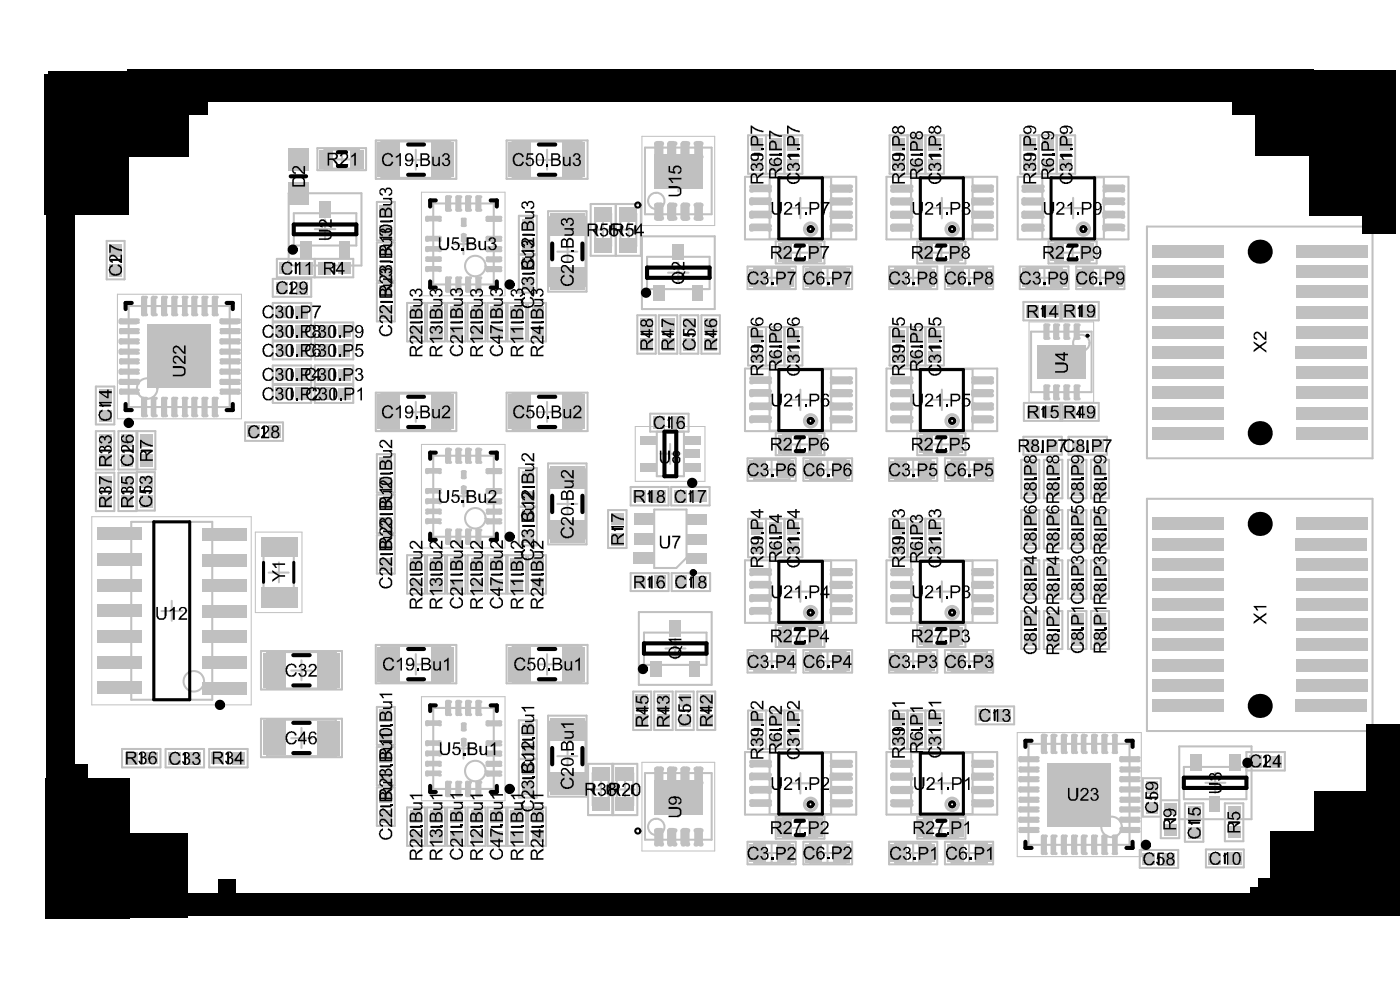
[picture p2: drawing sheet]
<svg xmlns="http://www.w3.org/2000/svg" width="231mm" height="166mm" viewBox="0 0 231 166" stroke-linecap="round" stroke-linejoin="round" font-family="sans-serif">
<g fill="none" stroke="#c0c0c0" stroke-width=".34">
<path d="M17.6 39.7h3v6.4h-3zM47.6 31.9h12.1v11.9h-12.1zM48.5 35.2h10.3v5.3h-10.3zM52 37.8h3.3M52.4 24.4h8v3.7h-8zM53.6 24.7h5.6v3.1h-5.6zM53.7 36.2v3.3M54.8 26.3h3.2M56.4 24.7v3.1M62 23.2h13.3v6.3h-13.3zM62.2 33.3h3v6.4h-3zM63 23.3h11.3v6h-11.3z"/>
<path d="M67 26.4h3.3M68.6 24.7v3.3M71.5 33.6h10v13.3h-10zM76.5 38.6v3.3M83.6 23.2h13.4v6.3h-13.4zM84.6 23.3h11.4v6h-11.4zM85.6 35.6h3v6.3h-3zM88.7 26.4h3.3M90.3 24.7v3.3M90.5 34.8h6.3v13.3h-6.3zM90.6 35.9h6v11.3h-6zM93.7 39.8v3.3"/>
<path d="M97.5 33.7h8.3v8.5h-8.3zM98 37.9h3.1M98.2 35.3h2.7v5.3h-2.7zM99.5 36.4v3.1M101.6 33.7v8.5M102.1 37.9h3.2M102.4 35.3h2.6v5.3h-2.6zM103.7 36.4v3.1M105.9 39h12.1v12h-12.1zM106.5 24.4h11v10.9h-11zM108.3 31.8a1.35 1.35 0 0 1 1.2 2 1.35 1.35 0 0 1-2.3 .1 1.35 1.35 0 0 1 1-2.1M110.3 29.9h3.3"/>
<path d="M112 28.2v3.3M123 29.2h18.3v10.3h-18.3zM123.5 22.3h8.9v6.4h-8.9zM126.4 22.3v6.4M127 29.3h10.2v10.1h-10.2zM128 39.8h8.1v3.7h-8.1zM129.5 22.3v6.4M130.5 34.3h3.3M132.1 32.6v3.4M146.3 29.2h18.3v10.3h-18.3zM146.8 22.3h9v6.4h-9zM149.8 22.3v6.4"/>
<path d="M150.4 29.3h10.1v10.1h-10.1zM151.4 39.8h7.9v3.7h-7.9zM152.7 22.3v6.4M153.8 34.3h3.3M155.5 32.6v3.4M168 29.2h18.3v10.3h-18.3zM168.4 22.3h9.1v6.4h-9.1zM171.4 22.3v6.4M172 29.3h10.2v10.1h-10.2zM173.1 39.8h7.9v3.7h-7.9zM174.4 22.3v6.4M175.4 34.3h3.4"/>
<path d="M177.1 32.6v3.4M189.3 37.4h37.2v38.2h-37.2zM21.2 50.5h16.7v16.7h-16.7zM27.9 58.8h3.3M29.6 57.2v3.3M45 56.3h6.4v3h-6.4zM45 50h6.4v3h-6.4zM45 46h6.4v3h-6.4zM45 53.2h6.4v3h-6.4zM45.7 42.7h12.6v3.1h-12.6zM52 56.3h6.3v3h-6.3zM52 53.2h6.3v3h-6.3z"/>
<path d="M52 42.7v3.1M62.2 46.7h3v6.3h-3zM62.2 40h3v6.3h-3zM67.2 50h3v6.3h-3zM70.5 50h3v6.3h-3zM73.8 50h3v6.3h-3zM74.8 40.3h3.3M77.2 50h2.9v6.3h-2.9zM80.5 50h3v6.3h-3zM83.8 50h3v6.3h-3zM85.6 42h3v6.3h-3zM87.2 50h2.9v6.3h-2.9z"/>
<path d="M92 41.5h3.3M105.2 52h3v6.4h-3zM106.8 42.4h10.3v5.3h-10.3zM108.7 52h3.1v6.4h-3.1zM110.3 45h3.3M112 43.3v3.4M112.3 52h3v6.4h-3zM115.8 52h3v6.4h-3zM123.4 44h7.9v3.7h-7.9zM123.5 54h8.9v6.3h-8.9zM124.5 44.2h5.8v3.2h-5.8zM125.8 45.8h3.2"/>
<path d="M126.4 54v6.3M127.4 44.2v3.2M129.2 40.1h5.7v3.1h-5.7zM129.5 54v6.3M130.5 41.7h3.1M132 40.1v3.1M132.6 44h8v3.7h-8zM133.7 44.2h5.8v3.2h-5.8zM135.1 45.8h3.1M136.6 44.2v3.2M146.7 44h8v3.7h-8zM146.8 54h9v6.3h-9z"/>
<path d="M147.8 44.2h5.8v3.2h-5.8zM149.1 45.8h3.2M149.8 54v6.3M150.7 44.2v3.2M152.5 40.1h5.7v3.1h-5.7zM152.7 54v6.3M153.8 41.7h3.2M155.4 40.1v3.1M156 44h7.9v3.7h-7.9zM157.1 44.2h5.8v3.2h-5.8zM158.3 45.8h3.2M159.9 44.2v3.2"/>
<path d="M168.3 44h8.1v3.7h-8.1zM168.9 49.8h12.4v3.1h-12.4zM169.4 44.2h5.9v3.2h-5.9zM170.2 54.7h10v10h-10zM170.8 45.8h3.1M172.4 44.2v3.2M174.2 40.1h5.6v3.1h-5.6zM175 49.8v3.1M175.3 49.8v3.1M175.4 41.7h3.2M177 40.1v3.1M177.6 44h8v3.7h-8z"/>
<path d="M178.7 44.2h5.8v3.2h-5.8zM180 45.8h3.2M181.6 44.2v3.2M15.8 71.1h3.1v6.4h-3.1zM15.8 78h3.1v6.3h-3.1zM15.8 63.8h3.1v6.2h-3.1zM19.5 71.1h3v6.4h-3zM19.5 78h3v6.3h-3zM22.6 77.9h3v6.3h-3zM22.7 71.1h2.9v6.4h-2.9zM40.4 69.7h6.3v3h-6.3zM45 60.3h6.4v3h-6.4z"/>
<path d="M45 63.5h6.4v3h-6.4zM52 60.3h6.3v3h-6.3zM52 63.5h6.3v3h-6.3zM62 64.8h13.3v6.3h-13.3zM62.2 74.9h3v6.4h-3zM63 65h11.3v6h-11.3zM67 68h3.3M68.6 66.3v3.3M71.5 75.2h10v13.3h-10zM83.6 64.8h13.4v6.3h-13.4zM84.6 65h11.4v6h-11.4zM85.6 77.2h3v6.4h-3z"/>
<path d="M88.7 68h3.3M90.3 66.3v3.3M90.5 76.5h6.3v13.3h-6.3zM90.6 77.5h6v11.3h-6zM107.3 68.3h6.3v2.9h-6.3zM108.4 71.2v7.4h4.5v-7.4M109 74.8h3.3M110.6 73.2v3.3M123 60.8h18.3v10.3h-18.3zM123.4 75.6h7.9v3.7h-7.9zM124.5 75.9h5.8v3.2h-5.8zM125.8 77.5h3.2"/>
<path d="M127 60.9h10.2v10.1h-10.2zM127.4 75.9v3.2M128 71.5h8.1v3.6h-8.1zM129.2 71.7h5.7v3.1h-5.7zM130.5 73.3h3.1M130.5 66h3.3M132 71.7v3.1M132.1 64.3v3.4M132.6 75.6h8v3.7h-8zM133.7 75.9h5.8v3.2h-5.8zM135.1 77.5h3.1M136.6 75.9v3.2"/>
<path d="M146.3 60.8h18.3v10.3h-18.3zM146.7 75.6h8v3.7h-8zM147.8 75.9h5.8v3.2h-5.8zM149.1 77.5h3.2M150.4 60.9h10.1v10.1h-10.1zM150.7 75.9v3.2M151.4 71.5h7.9v3.6h-7.9zM152.5 71.7h5.7v3.1h-5.7zM153.8 73.3h3.2M153.8 66h3.3M155.4 71.7v3.1M155.5 64.3v3.4"/>
<path d="M156 75.6h7.9v3.7h-7.9zM157.1 75.9h5.8v3.2h-5.8zM158.3 77.5h3.2M159.9 75.9v3.2M168.6 75.9h2.9v6.3h-2.9zM168.9 72.1h6.4v2.9h-6.4zM169 66.5h12.3v2.9h-12.3zM172.3 75.9h3v6.3h-3zM175 66.5v2.9M175.3 66.5v2.9M176.3 75.9h3v6.3h-3zM176.4 72.1h6.3v2.9h-6.3z"/>
<path d="M180.1 75.9h2.9v6.3h-2.9zM21.7 86.1h13.3v29.3h-13.3zM28.3 99.1v3.3M43.5 89.3l.2-.2h4.6l.2 .2v10.3l-.2 .2h-4.6l-.2-.2zM44.3 94.5h3.3M46 92.8v3.3M62.2 88.3h3v6.3h-3zM62.2 81.6h3v6.4h-3zM67.2 91.6h3v6.3h-3zM70.5 91.6h3v6.3h-3zM73.8 91.6h3v6.3h-3zM74.8 81.9h3.3"/>
<path d="M76.5 80.2v3.4M77.2 91.6h2.9v6.3h-2.9zM80.5 91.6h3v6.3h-3zM83.8 91.6h3v6.3h-3zM85.6 83.6h3v6.4h-3zM87.2 91.6h2.9v6.3h-2.9zM92 83.1h3.3M93.7 81.4v3.4M100.4 84.2h3v6.2h-3zM104.1 80.3h6.2v3.1h-6.2zM104.1 94.6h6.2v2.9h-6.2zM108 84.1h5.3v7.9l-1.7 1.7h-3.6z"/>
<path d="M110.8 80.3h6.3v3.1h-6.3zM110.9 94.6h6.3v2.9h-6.3zM123 92.4h18.3v10.4h-18.3zM123.5 85.6h8.9v6.3h-8.9zM126.4 85.6v6.3M127 92.5h10.2v10.2h-10.2zM129.5 85.6v6.3M130.5 97.6h3.3M132.1 95.9v3.4M146.3 92.4h18.3v10.4h-18.3zM146.8 85.6h9v6.3h-9zM149.8 85.6v6.3"/>
<path d="M150.4 92.5h10.1v10.2h-10.1zM152.7 85.6v6.3M153.8 97.6h3.3M155.5 95.9v3.4M168.6 92.4h2.9v6.4h-2.9zM168.6 84.2h2.9v6.3h-2.9zM172.3 92.4h3v6.4h-3zM172.3 84.2h3v6.3h-3zM176.3 92.4h3v6.4h-3zM176.3 84.2h3v6.3h-3zM180.1 92.4h2.9v6.4h-2.9zM180.1 84.2h2.9v6.3h-2.9z"/>
<path d="M189.3 82.3h37.2v38.3h-37.2zM26.7 100.8h3.3M43.1 107.4h13.3v6.4h-13.3zM43.1 118.6h13.3v6.3h-13.3zM44.1 118.7h11.3v6.1h-11.3zM44.1 107.6h11.3v6h-11.3zM48.1 110.6h3.4M49.8 108.9v3.3M62 106.4h13.3v6.3h-13.3zM62.2 116.6h3v6.3h-3zM63 106.6h11.3v6h-11.3zM67 109.6h3.3"/>
<path d="M68.6 107.9v3.4M71.5 116.8h10v13.4h-10zM83.6 106.4h13.4v6.3h-13.4zM84.6 106.6h11.4v6h-11.4zM85.6 118.8h3v6.4h-3zM88.7 109.6h3.3M90.3 107.9v3.4M90.5 118.1h6.3v13.3h-6.3zM90.6 119.1h6v11.3h-6zM104.5 114.1h3v6.3h-3zM105.4 101h12.1v12h-12.1zM106.3 104.4h10.3v5.3h-10.3z"/>
<path d="M108 114.1h3v6.3h-3zM109.8 107h3.3M111.4 105.4v3.3M111.5 114.1h3v6.3h-3zM115.1 114.1h2.9v6.3h-2.9zM123.4 107.2h7.9v3.8h-7.9zM123.5 117.2h8.9v6.4h-8.9zM124.5 107.5h5.8v3.2h-5.8zM125.8 109.1h3.2M126.4 117.2v6.4M127.4 107.5v3.2M128 103.1h8.1v3.6h-8.1z"/>
<path d="M129.2 103.4h5.7v3.1h-5.7zM129.5 117.2v6.4M130.5 105h3.1M132 103.4v3.1M132.6 107.2h8v3.8h-8zM133.7 107.5h5.8v3.2h-5.8zM135.1 109.1h3.1M136.6 107.5v3.2M146.7 107.2h8v3.8h-8zM146.8 117.2h9v6.4h-9zM147.8 107.5h5.8v3.2h-5.8zM149.1 109.1h3.2"/>
<path d="M149.8 117.2v6.4M150.7 107.5v3.2M151.4 103.1h7.9v3.6h-7.9zM152.5 103.4h5.7v3.1h-5.7zM152.7 117.2v6.4M153.8 105h3.2M155.4 103.4v3.1M156 107.2h7.9v3.8h-7.9zM157.1 107.5h5.8v3.2h-5.8zM158.3 109.1h3.2M159.9 107.5v3.2M161 116.5h6.4v3h-6.4z"/>
<path d="M168.6 100.8h2.9v6.3h-2.9zM172.3 100.8h3v6.3h-3zM176.3 100.8h3v6.3h-3zM180.1 100.8h2.9v6.3h-2.9zM20.1 123.6h6.4v3h-6.4zM27.3 123.6h6.4v3h-6.4zM34.5 123.6h6.4v3h-6.4zM48.1 121.8h3.4M49.8 120.1v3.3M62.2 129.9h3v6.4h-3zM62.2 123.2h3v6.4h-3zM67.2 133.2h3v6.4h-3z"/>
<path d="M70.5 133.2h3v6.4h-3zM73.8 133.2h3v6.4h-3zM74.8 123.5h3.3M76.5 121.9v3.3M77.2 133.2h2.9v6.4h-2.9zM80.5 133.2h3v6.4h-3zM83.8 133.2h3v6.4h-3zM85.6 125.3h3v6.3h-3zM87.2 133.2h2.9v6.4h-2.9zM92 124.8h3.3M93.7 123.1v3.3M97.1 126h8.1v8.5h-8.1z"/>
<path d="M97.6 130.2h3.1M97.8 127.5h2.6v5.4h-2.6zM99.2 128.6v3.3M101 126v8.5M101.2 126v8.5M101.5 130.2h3.3M101.8 127.5h2.7v5.4h-2.7zM103.2 128.6v3.3M106.5 127.5h11v11h-11zM108.3 135.1a1.35 1.35 0 0 1 1.2 2 1.35 1.35 0 0 1-2.3 .1 1.35 1.35 0 0 1 1-2.1M110.3 133h3.3M112 131.4v3.3"/>
<path d="M123 124.1h18.3v10.3h-18.3zM123.4 138.9h7.9v3.7h-7.9zM124.5 139.1h5.8v3.2h-5.8zM127 124.2h10.2v10.1h-10.2zM127.4 139.1v3.2M128 134.7h8.1v3.7h-8.1zM129.2 135h5.7v3.1h-5.7zM130.5 136.6h3.1M130.5 129.2h3.3M132 135v3.1M132.1 127.5v3.4M132.6 138.9h8v3.7h-8z"/>
<path d="M133.7 139.1h5.8v3.2h-5.8zM136.6 139.1v3.2M146.3 124.1h18.3v10.3h-18.3zM146.7 138.9h8v3.7h-8zM147.8 139.1h5.8v3.2h-5.8zM150.4 124.2h10.1v10.1h-10.1zM150.7 139.1v3.2M151.4 134.7h7.9v3.7h-7.9zM152.5 135h5.7v3.1h-5.7zM153.8 136.6h3.2M153.8 129.2h3.3M155.4 135v3.1"/>
<path d="M155.5 127.5v3.4M156 138.9h7.9v3.7h-7.9zM157.1 139.1h5.8v3.2h-5.8zM159.9 139.1v3.2M169.8 122.7h16.6v16.7h-16.6zM176.4 131.1h3.3M178.1 129.4v3.3M191.6 134.7h-3v-6.3h3v9.9h3v-15.2h12v12.1h-12M191.6 132h3M195.6 132.5h3v6.4h-3zM198.9 129.1h3.3M200.6 127.5v3.3"/>
<path d="M202.2 132.5h3v6.3h-3zM205.7 126.5h-10.3v5.4h10.3v-7.8h6.4v3h-6.4M125.8 140.7h3.2M135.1 140.7h3.1M149.1 140.7h3.2M158.3 140.7h3.2M188.1 140.2h6.4v3h-6.4zM199 140.1h6.3v3h-6.3z"/>
<circle cx="78.4" cy="43.9" r="1.69"/>
<circle cx="178.5" cy="56.6" r="1.35"/>
<circle cx="24.3" cy="64.1" r="1.69"/>
<circle cx="78.4" cy="85.5" r="1.69"/>
<circle cx="32" cy="112.4" r="1.69"/>
<circle cx="78.4" cy="127.2" r="1.69"/>
<circle cx="183.5" cy="136.4" r="1.69"/>
</g>
<g fill="none" stroke="#c0c0c0" stroke-width=".17">
<path d="M69.6 31.7h13.8v17.1h-13.8zM105.9 22.5h12.1v14.7h-12.1zM19.4 48.5h20.5v20.6h-20.5zM169.8 53.1h10.7v13.3h-10.7zM173.5 59.7h3.4M175.2 58.1v3.3M69.6 73.3h13.8v17.1h-13.8zM104.8 70.4h11.6v9h-11.6zM15.1 85.3h26.4v31h-26.4zM42.1 87.8h7.7v13.3h-7.7zM69.6 114.9h13.8v17.2h-13.8zM105.9 125.8h12.1v14.6h-12.1z"/>
<path d="M167.9 120.9h20.5v20.4h-20.5z"/>
</g>
<g fill="none" stroke="#c0c0c0" stroke-width=".51">
<circle cx="133.8" cy="37.8" r="1.02"/>
<circle cx="157.1" cy="37.8" r="1.02"/>
<circle cx="178.8" cy="37.8" r="1.02"/>
<circle cx="133.8" cy="69.4" r="1.02"/>
<circle cx="157.1" cy="69.4" r="1.02"/>
<circle cx="133.8" cy="101.1" r="1.02"/>
<circle cx="157.1" cy="101.1" r="1.02"/>
<circle cx="133.8" cy="132.7" r="1.02"/>
<circle cx="157.1" cy="132.7" r="1.02"/>
</g>
<g fill="#000">
<path d="M28.7 16h5.6v2.9h-5.6z" fill-rule="evenodd"/>
<path d="M203.3 16h5.6v2.9h-5.6z" fill-rule="evenodd"/>
<path d="M21 11.5h195.9v5.3h-195.9z" fill-rule="evenodd"/>
<path d="M207.1 11.6h23.2v14h-23.2z" fill-rule="evenodd"/>
<path d="M7.7 25.7h4.7v112.3h-4.7z" fill-rule="evenodd"/>
<path d="M8 11.8h23.1v14h-23.1z" fill-rule="evenodd"/>
<path d="M7.4 12.3h13.9v23.2h-13.9z" fill-rule="evenodd"/>
<path d="M224.8 25.5h5.6v13h-5.6z" fill-rule="evenodd"/>
<path d="M216.1 12.3h14.1v23.3h-14.1z" fill-rule="evenodd"/>
<path d="M225.4 119.5h5.6v18.5h-5.6z" fill-rule="evenodd"/>
<path d="M7.4 128.3h14v23.3h-14z" fill-rule="evenodd"/>
<path d="M11.5 126h3.1v5.6h-3.1z" fill-rule="evenodd"/>
<path d="M7.9 137.5h23.2v14h-23.2z" fill-rule="evenodd"/>
<path d="M217 130.6h14v20.5h-14z" fill-rule="evenodd"/>
<path d="M209.6 137.1h21.3v14h-21.3z" fill-rule="evenodd"/>
<path d="M36 145h2.9v5.5h-2.9z" fill-rule="evenodd"/>
<path d="M207.6 145h5.6v3h-5.6z" fill-rule="evenodd"/>
<path d="M206.3 146.3h5.6v3h-5.6z" fill-rule="evenodd"/>
<path d="M21 147.3h195.7v3.8h-195.7z" fill-rule="evenodd"/>
</g>
<g fill="#000">
<circle cx="207.9" cy="41.5" r="1.99"/>
<circle cx="207.9" cy="71.5" r="1.99"/>
<circle cx="207.9" cy="86.4" r="1.99"/>
<circle cx="207.9" cy="116.5" r="1.99"/>
</g>
<g fill="#c0c0c0">
<path d="M199.5 140.7h2v2h-2z" fill-rule="evenodd"/>
<path d="M191.9 140.7h2.1v2.1h-2.1z" fill-rule="evenodd"/>
<path d="M192.1 135.9h2v2h-2z" fill-rule="evenodd"/>
<path d="M192.1 132.4h2v2h-2z" fill-rule="evenodd"/>
<path d="M184.8 136.7l.3-.3h2.8l.2 .3v.5l-.2 .2h-2.8l-.3-.2z" fill-rule="evenodd"/>
<path d="M184.7 135l.3-.3h2.9l.2 .3v.5l-.2 .2h-2.9l-.3-.2z" fill-rule="evenodd"/>
<path d="M184.7 133.3l.3-.3h2.8l.2 .3v.5l-.2 .3h-2.8l-.3-.3z" fill-rule="evenodd"/>
<path d="M184.7 130l.3-.3h2.9l.2 .3v.5l-.2 .3h-2.9l-.3-.3z" fill-rule="evenodd"/>
<path d="M184.7 128.3l.3-.3h2.8l.2 .3v.5l-.2 .3h-2.8l-.3-.3z" fill-rule="evenodd"/>
<path d="M184.8 126.7l.3-.3h2.8l.2 .3v.5l-.2 .3h-2.8l-.3-.3z" fill-rule="evenodd"/>
<path d="M183.5 121.3l.3-.3h.4l.3 .3v2.8l-.3 .2h-.4l-.3-.2z" fill-rule="evenodd"/>
<path d="M180.1 121.3l.2-.3h.5l.3 .3v2.8l-.3 .2h-.5l-.2-.2z" fill-rule="evenodd"/>
<path d="M178.4 121.3l.2-.3h.5l.2 .3v2.8l-.2 .2h-.5l-.2-.2z" fill-rule="evenodd"/>
<path d="M176.8 121.3l.2-.3h.5l.3 .3v2.8l-.3 .2h-.5l-.2-.2z" fill-rule="evenodd"/>
<path d="M176.8 101.2h2v2.1h-2z" fill-rule="evenodd"/>
<path d="M176.8 92.9h2v2.1h-2z" fill-rule="evenodd"/>
<path d="M176.8 88h2v2h-2z" fill-rule="evenodd"/>
<path d="M176.8 79.7h2v2h-2z" fill-rule="evenodd"/>
<path d="M176.9 72.6h2v1.9h-2z" fill-rule="evenodd"/>
<path d="M178.8 67h2v2h-2z" fill-rule="evenodd"/>
<path d="M177.2 53.6l.3-.2h.5l.2 .2v2.2l-.2 .3h-.5l-.3-.3z" fill-rule="evenodd"/>
<path d="M177.9 44.3h2.7v3h-2.7z" fill-rule="evenodd"/>
<path d="M178.3 40.2h2.3v2.9h-2.3z" fill-rule="evenodd"/>
<path d="M173.4 121.3l.2-.3h.6l.1 .3v2.8l-.1 .2h-.6l-.2-.2z" fill-rule="evenodd"/>
<path d="M171.8 121.3l.2-.3h.5l.3 .3v2.8l-.3 .2h-.5l-.2-.2z" fill-rule="evenodd"/>
<path d="M172.8 101.2h2v2.1h-2z" fill-rule="evenodd"/>
<path d="M172.8 92.9h2v2.1h-2z" fill-rule="evenodd"/>
<path d="M172.8 88h2v2h-2z" fill-rule="evenodd"/>
<path d="M172.8 79.7h2v2h-2z" fill-rule="evenodd"/>
<path d="M172.7 72.6h2v1.9h-2z" fill-rule="evenodd"/>
<path d="M169.4 72.6h2v2h-2z" fill-rule="evenodd"/>
<path d="M169.5 67h2v2h-2z" fill-rule="evenodd"/>
<path d="M172.8 67.1h2v1.9h-2z" fill-rule="evenodd"/>
<path d="M173.8 53.6l.3-.2h.5l.2 .2v2.2l-.2 .3h-.5l-.3-.3z" fill-rule="evenodd"/>
<path d="M172.2 53.6l.3-.2h.5l.2 .2v2.2l-.2 .3h-.5l-.3-.3z" fill-rule="evenodd"/>
<path d="M172 26.2h1.9v2h-1.9z" fill-rule="evenodd"/>
<path d="M156.3 139.3h2.7v3h-2.7z" fill-rule="evenodd"/>
<path d="M156.6 135.1h2.4v2.9h-2.4z" fill-rule="evenodd"/>
<path d="M156.3 107.7h2.7v2.9h-2.7z" fill-rule="evenodd"/>
<path d="M156.6 71.8h2.3v3h-2.3z" fill-rule="evenodd"/>
<path d="M156.3 44.4h2.7v3h-2.7z" fill-rule="evenodd"/>
<path d="M156.6 40.2h2.3v2.9h-2.3z" fill-rule="evenodd"/>
<path d="M151.6 139.3h2.8v3h-2.8z" fill-rule="evenodd"/>
<path d="M151.6 135.1h2.4v2.9h-2.4z" fill-rule="evenodd"/>
<path d="M150.3 121.1h2v2h-2z" fill-rule="evenodd"/>
<path d="M151.6 107.7h2.8v2.9h-2.8z" fill-rule="evenodd"/>
<path d="M150.3 86.1h2v2h-2z" fill-rule="evenodd"/>
<path d="M151.6 71.8h2.3v3h-2.3z" fill-rule="evenodd"/>
<path d="M150.3 57.8h2v2h-2z" fill-rule="evenodd"/>
<path d="M150.3 54.5h2v2h-2z" fill-rule="evenodd"/>
<path d="M151.6 44.4h2.8v3h-2.8z" fill-rule="evenodd"/>
<path d="M151.6 40.2h2.3v2.9h-2.3z" fill-rule="evenodd"/>
<path d="M150.3 26.2h2v2h-2z" fill-rule="evenodd"/>
<path d="M137.6 139.2h2.7v3.1h-2.7z" fill-rule="evenodd"/>
<path d="M136.9 127.8l.4-.3h2.9l.4 .3v.7l-.4 .3h-2.9l-.4-.3z" fill-rule="evenodd"/>
<path d="M136.9 130l.4-.3h3l.3 .3v.7l-.3 .3h-3l-.4-.3z" fill-rule="evenodd"/>
<path d="M137.6 107.6h2.7v3h-2.7z" fill-rule="evenodd"/>
<path d="M136.9 100.5l.4-.4h2.9l.4 .4v.7l-.4 .3h-2.9l-.4-.3z" fill-rule="evenodd"/>
<path d="M137 94l.3-.3h3l.3 .3v.7l-.3 .4h-3l-.3-.4z" fill-rule="evenodd"/>
<path d="M136.9 96.2l.4-.4h2.9l.4 .4v.6l-.4 .4h-2.9l-.4-.4z" fill-rule="evenodd"/>
<path d="M136.9 66.7l.4-.3h3l.3 .3v.7l-.3 .3h-3l-.4-.3z" fill-rule="evenodd"/>
<path d="M136.9 68.8l.4-.3h2.9l.4 .3v.7l-.4 .4h-2.9l-.4-.4z" fill-rule="evenodd"/>
<path d="M137 62.4l.3-.3h3l.3 .3v.7l-.3 .3h-3l-.3-.3z" fill-rule="evenodd"/>
<path d="M137.6 44.3h2.7v3.1h-2.7z" fill-rule="evenodd"/>
<path d="M136.9 32.9l.4-.3h2.9l.4 .3v.7l-.4 .3h-2.9l-.4-.3z" fill-rule="evenodd"/>
<path d="M136.9 35.1l.4-.3h3l.3 .3v.7l-.3 .3h-3l-.4-.3z" fill-rule="evenodd"/>
<path d="M130 121.1h1.9v2h-1.9z" fill-rule="evenodd"/>
<path d="M130 86.1h1.9v2h-1.9z" fill-rule="evenodd"/>
<path d="M130 57.8h1.9v2h-1.9z" fill-rule="evenodd"/>
<path d="M130 54.5h1.9v2h-1.9z" fill-rule="evenodd"/>
<path d="M130 26.2h1.9v2h-1.9z" fill-rule="evenodd"/>
<path d="M123.7 139.2h2.7v3h-2.7z" fill-rule="evenodd"/>
<path d="M123.6 127.8l.4-.3h2.9l.4 .3v.7l-.4 .2h-2.9l-.4-.2z" fill-rule="evenodd"/>
<path d="M123.6 130l.4-.3h3l.4 .3v.7l-.4 .2h-3l-.4-.2z" fill-rule="evenodd"/>
<path d="M124 121.1h1.9v2h-1.9z" fill-rule="evenodd"/>
<path d="M123.7 107.6h2.7v2.9h-2.7z" fill-rule="evenodd"/>
<path d="M123.6 100.5l.4-.4h2.9l.4 .4v.7l-.4 .2h-2.9l-.4-.2z" fill-rule="evenodd"/>
<path d="M123.7 94l.4-.3h2.9l.4 .3v.7l-.4 .3h-2.9l-.4-.3z" fill-rule="evenodd"/>
<path d="M123.6 96.2l.4-.4h2.9l.4 .4v.6l-.4 .3h-2.9l-.4-.3z" fill-rule="evenodd"/>
<path d="M124 86.1h1.9v2h-1.9z" fill-rule="evenodd"/>
<path d="M123.6 66.7l.4-.3h3l.4 .3v.7l-.4 .3h-3l-.4-.3z" fill-rule="evenodd"/>
<path d="M123.6 68.8l.4-.3h2.9l.4 .3v.7l-.4 .3h-2.9l-.4-.3z" fill-rule="evenodd"/>
<path d="M123.7 62.4l.4-.3h2.9l.4 .3v.7l-.4 .2h-2.9l-.4-.2z" fill-rule="evenodd"/>
<path d="M124 57.8h1.9v2h-1.9z" fill-rule="evenodd"/>
<path d="M124 54.5h1.9v2h-1.9z" fill-rule="evenodd"/>
<path d="M123.7 44.3h2.7v3h-2.7z" fill-rule="evenodd"/>
<path d="M123.6 32.9l.4-.3h2.9l.4 .3v.7l-.4 .2h-2.9l-.4-.2z" fill-rule="evenodd"/>
<path d="M123.6 35.1l.4-.3h3l.4 .3v.7l-.4 .2h-3l-.4-.2z" fill-rule="evenodd"/>
<path d="M124 26.2h1.9v2h-1.9z" fill-rule="evenodd"/>
<path d="M115.5 114.6h2v2h-2z" fill-rule="evenodd"/>
<path d="M116.3 52.5h2v2h-2z" fill-rule="evenodd"/>
<path d="M110.1 126.8l.3-.4h.8l.4 .4v2.3l-.4 .3h-.8l-.3-.3z" fill-rule="evenodd"/>
<path d="M112.3 126.8l.4-.4h.7l.4 .4v2.3l-.4 .3h-.7l-.4-.3z" fill-rule="evenodd"/>
<path d="M112 114.6h2v2h-2z" fill-rule="evenodd"/>
<path d="M108.5 114.6h2v2h-2z" fill-rule="evenodd"/>
<path d="M111.4 95h2v2h-2z" fill-rule="evenodd"/>
<path d="M111.3 80.9h2v2h-2z" fill-rule="evenodd"/>
<path d="M109.2 52.4h2.1v2h-2.1z" fill-rule="evenodd"/>
<path d="M111 40.3h1.9v2.7h-1.9z" fill-rule="evenodd"/>
<path d="M112.3 33.8l.4-.4h.7l.4 .4v2.2l-.4 .4h-.7l-.4-.4z" fill-rule="evenodd"/>
<path d="M110.4 33.4h.8l.4 .4v2.2l-.4 .4h-.8l-.3-.4v-2.2z" fill-rule="evenodd"/>
<path d="M101.6 126.5h3.1v2.3h-3.1z" fill-rule="evenodd"/>
<path d="M104.9 114.6h2.1v2h-2.1z" fill-rule="evenodd"/>
<path d="M104.6 95h1.9v1.9h-1.9z" fill-rule="evenodd"/>
<path d="M104.5 80.9h2v1.9h-2z" fill-rule="evenodd"/>
<path d="M102.2 39.2h3v2.4h-3z" fill-rule="evenodd"/>
<path d="M102.2 34.2h3v2.4h-3z" fill-rule="evenodd"/>
<path d="M97.7 126.5h3v2.3h-3z" fill-rule="evenodd"/>
<path d="M84.3 133.7h2v2h-2z" fill-rule="evenodd"/>
<path d="M84.3 92.1h2v2h-2z" fill-rule="evenodd"/>
<path d="M84.3 95.5h2v1.9h-2z" fill-rule="evenodd"/>
<path d="M84.3 53.8h2v2h-2z" fill-rule="evenodd"/>
<path d="M77.7 133.7h1.9v2h-1.9z" fill-rule="evenodd"/>
<path d="M76.1 119.4l.2-.2h.5l.2 .2v1l-.2 .3h-.5l-.2-.3z" fill-rule="evenodd"/>
<path d="M76.1 122l.2-.3h.5l.2 .3v1l-.2 .2h-.5l-.2-.2z" fill-rule="evenodd"/>
<path d="M77.7 95.5h1.9v1.9h-1.9z" fill-rule="evenodd"/>
<path d="M77.7 92.1h1.9v2h-1.9z" fill-rule="evenodd"/>
<path d="M78.4 87.5l.3-.3h.5l.3 .3v2.1l-.3 .3h-.5l-.3-.3z" fill-rule="evenodd"/>
<path d="M76.8 87.5l.2-.3h.5l.3 .3v2.1l-.3 .3h-.5l-.2-.3z" fill-rule="evenodd"/>
<path d="M75.1 87.5l.3-.3h.5l.3 .3v2.1l-.3 .3h-.5l-.3-.3z" fill-rule="evenodd"/>
<path d="M76.1 80.3l.2-.2h.5l.2 .2v1.1l-.2 .2h-.5l-.2-.2z" fill-rule="evenodd"/>
<path d="M75.1 74.1l.3-.3h.5l.3 .3v2.1l-.3 .3h-.5l-.3-.3z" fill-rule="evenodd"/>
<path d="M76.8 74.1l.2-.3h.5l.3 .3v2.1l-.3 .3h-.5l-.2-.3z" fill-rule="evenodd"/>
<path d="M78.4 74.1l.3-.3h.5l.3 .3v2.1l-.3 .3h-.5l-.3-.3z" fill-rule="evenodd"/>
<path d="M77.7 53.8h1.9v2h-1.9z" fill-rule="evenodd"/>
<path d="M78.4 45.8l.3-.1h.5l.3 .1v2.2l-.3 .3h-.5l-.3-.3z" fill-rule="evenodd"/>
<path d="M76.8 45.8l.2-.1h.5l.3 .1v2.2l-.3 .3h-.5l-.2-.3z" fill-rule="evenodd"/>
<path d="M75.1 45.8l.3-.1h.5l.3 .1v2.2l-.3 .3h-.5l-.3-.3z" fill-rule="evenodd"/>
<path d="M76.1 38.7l.2-.2h.5l.2 .2v1l-.2 .3h-.5l-.2-.3z" fill-rule="evenodd"/>
<path d="M75.1 32.5l.3-.3h.5l.3 .3v2.2l-.3 .2h-.5l-.3-.2z" fill-rule="evenodd"/>
<path d="M76.8 32.5l.2-.3h.5l.3 .3v2.2l-.3 .2h-.5l-.2-.2z" fill-rule="evenodd"/>
<path d="M78.4 32.5l.3-.3h.5l.3 .3v2.2l-.3 .2h-.5l-.3-.2z" fill-rule="evenodd"/>
<path d="M71 133.7h2v2h-2z" fill-rule="evenodd"/>
<path d="M70.2 127.4l.2-.3h2.1l.3 .3v.4l-.3 .2h-2.1l-.2-.2z" fill-rule="evenodd"/>
<path d="M70.2 125.8l.2-.3h2.2l.3 .3v.4l-.3 .2h-2.2l-.2-.2z" fill-rule="evenodd"/>
<path d="M70.2 122.4l.2-.3h2.1l.3 .3v.4l-.3 .3h-2.1l-.2-.3z" fill-rule="evenodd"/>
<path d="M70.2 119.1l.2-.3h2.2l.3 .3v.4l-.3 .3h-2.2l-.2-.3z" fill-rule="evenodd"/>
<path d="M71 95.4h2v1.9h-2z" fill-rule="evenodd"/>
<path d="M71 92.1h2v2h-2z" fill-rule="evenodd"/>
<path d="M70.2 85.8l.2-.3h2.1l.3 .3v.4l-.3 .2h-2.1l-.2-.2z" fill-rule="evenodd"/>
<path d="M70.2 82.5l.2-.3h2.2l.3 .3v.4l-.3 .2h-2.2l-.2-.2z" fill-rule="evenodd"/>
<path d="M70.2 80.8l.2-.3h2.2l.2 .3v.4l-.2 .2h-2.2l-.2-.2z" fill-rule="evenodd"/>
<path d="M71 53.8h2v2h-2z" fill-rule="evenodd"/>
<path d="M70.2 42.5l.3-.2h2.1l.3 .2v.5l-.3 .2h-2.1l-.3-.2z" fill-rule="evenodd"/>
<path d="M70.2 40.8l.2-.2h2.2l.3 .2v.5l-.3 .2h-2.2l-.2-.2z" fill-rule="evenodd"/>
<path d="M70.2 39.2l.2-.3h2.2l.3 .3v.4l-.3 .2h-2.2l-.2-.2z" fill-rule="evenodd"/>
<path d="M70.2 35.9l.2-.3h2.2l.3 .3v.4l-.3 .2h-2.2l-.2-.2z" fill-rule="evenodd"/>
<path d="M62.6 133.7h2.1v2h-2.1z" fill-rule="evenodd"/>
<path d="M62.6 127.1h2.1v2h-2.1z" fill-rule="evenodd"/>
<path d="M62.6 120.5h2.1v2h-2.1z" fill-rule="evenodd"/>
<path d="M62.6 92.1h2.1v2h-2.1z" fill-rule="evenodd"/>
<path d="M62.6 85.4h2.1v2.1h-2.1z" fill-rule="evenodd"/>
<path d="M62.6 88.9h2.1v1.9h-2.1z" fill-rule="evenodd"/>
<path d="M62.6 78.7h2.1v2h-2.1z" fill-rule="evenodd"/>
<path d="M62.6 47.1h2.1v2h-2.1z" fill-rule="evenodd"/>
<path d="M62.6 40.5h2.1v2h-2.1z" fill-rule="evenodd"/>
<path d="M62.6 33.8h2.1v2.1h-2.1z" fill-rule="evenodd"/>
<path d="M55.9 60.9h2v1.9h-2z" fill-rule="evenodd"/>
<path d="M55.9 53.7h2v1.9h-2z" fill-rule="evenodd"/>
<path d="M55.9 39.8h1.8v2.7h-1.8z" fill-rule="evenodd"/>
<path d="M57.7 24.8h2.3v3h-2.3z" fill-rule="evenodd"/>
<path d="M48.8 60.8h2.1v2h-2.1z" fill-rule="evenodd"/>
<path d="M48.8 53.6h2.1v2h-2.1z" fill-rule="evenodd"/>
<path d="M48.8 46.5h2v2h-2z" fill-rule="evenodd"/>
<path d="M49.6 39.8h1.9v2.7h-1.9z" fill-rule="evenodd"/>
<path d="M47.6 24.4h3.3v3.7h-3.3z" fill-rule="evenodd"/>
<path d="M34.9 65.7l.3-.2h.5l.3 .2v2.9l-.3 .2h-.5l-.3-.2z" fill-rule="evenodd"/>
<path d="M36.3 59.4l.3-.3h2.7l.3 .3v.5l-.3 .2h-2.7l-.3-.2z" fill-rule="evenodd"/>
<path d="M36.2 61.1l.3-.3h2.8l.3 .3v.5l-.3 .2h-2.8l-.3-.2z" fill-rule="evenodd"/>
<path d="M36.2 62.8l.3-.3h2.8l.2 .3v.5l-.2 .2h-2.8l-.3-.2z" fill-rule="evenodd"/>
<path d="M36.2 52.8l.3-.3h2.8l.2 .3v.5l-.2 .2h-2.8l-.3-.2z" fill-rule="evenodd"/>
<path d="M36.5 54.1h2.8l.3 .3v.5l-.3 .2h-2.8l-.2-.2v-.5z" fill-rule="evenodd"/>
<path d="M36.2 56.1l.3-.3h2.8l.3 .3v.5l-.3 .2h-2.8l-.3-.2z" fill-rule="evenodd"/>
<path d="M31.6 65.7l.2-.2h.5l.3 .2v2.9l-.3 .2h-.5l-.2-.2z" fill-rule="evenodd"/>
<path d="M30.2 65.5h.5l.3 .2v2.9l-.3 .2h-.5l-.2-.2v-2.9z" fill-rule="evenodd"/>
<path d="M28.3 65.7l.2-.2h.5l.3 .2v2.9l-.3 .2h-.5l-.2-.2z" fill-rule="evenodd"/>
<path d="M23.1 81.7h2v2h-2z" fill-rule="evenodd"/>
<path d="M23.1 78.5h2v1.9h-2z" fill-rule="evenodd"/>
<path d="M23.2 74.9h2v2.1h-2z" fill-rule="evenodd"/>
<path d="M23.2 71.6h2v2.1h-2z" fill-rule="evenodd"/>
<path d="M24.9 65.7l.2-.2h.5l.2 .2v2.9l-.2 .2h-.5l-.2-.2z" fill-rule="evenodd"/>
<path d="M23.3 65.7l.2-.2h.5l.3 .2v2.9l-.3 .2h-.5l-.2-.2z" fill-rule="evenodd"/>
<path d="M16.3 78.5h2.1v1.9h-2.1z" fill-rule="evenodd"/>
<path d="M16.3 81.8h2.1v2h-2.1z" fill-rule="evenodd"/>
<path d="M16.3 74.9h2.1v2.1h-2.1z" fill-rule="evenodd"/>
<path d="M16.3 71.6h2.1v2.1h-2.1z" fill-rule="evenodd"/>
<path d="M16.3 67.7h2.1v1.9h-2.1z" fill-rule="evenodd"/>
<path d="M206.2 124.6h2.1v2h-2.1z" fill-rule="evenodd"/>
<path d="M199.6 131.3h1.8v2.6h-1.8z" fill-rule="evenodd"/>
<path d="M196.5 124.5h1.9v2.7h-1.9z" fill-rule="evenodd"/>
<path d="M184.8 131.7l.3-.3h2.8l.2 .3v.5l-.2 .2h-2.8l-.3-.2z" fill-rule="evenodd"/>
<path d="M183.5 137.9l.3-.2h.4l.3 .2v2.9l-.3 .2h-.4l-.3-.2z" fill-rule="evenodd"/>
<path d="M184.7 125l.3-.2h2.9l.2 .2v.5l-.2 .3h-2.9l-.3-.3z" fill-rule="evenodd"/>
<path d="M176.8 137.9l.2-.2h.5l.3 .2v2.9l-.3 .2h-.5l-.2-.2z" fill-rule="evenodd"/>
<path d="M178.4 137.9l.2-.2h.5l.2 .2v2.9l-.2 .2h-.5l-.2-.2z" fill-rule="evenodd"/>
<path d="M180.1 137.9l.2-.2h.5l.3 .2v2.9l-.3 .2h-.5l-.2-.2z" fill-rule="evenodd"/>
<path d="M176.8 104.6h2v2h-2z" fill-rule="evenodd"/>
<path d="M176.8 76.4h2v2h-2z" fill-rule="evenodd"/>
<path d="M176.8 84.7h2v2h-2z" fill-rule="evenodd"/>
<path d="M176.8 96.3h2v2h-2z" fill-rule="evenodd"/>
<path d="M178.8 50.3h2v2h-2z" fill-rule="evenodd"/>
<path d="M177.2 63.7l.3-.3h.5l.2 .3v2.1l-.2 .3h-.5l-.3-.3z" fill-rule="evenodd"/>
<path d="M171.8 137.9l.2-.2h.5l.3 .2v2.9l-.3 .2h-.5l-.2-.2z" fill-rule="evenodd"/>
<path d="M173.4 137.9l.2-.2h.6l.1 .2v2.9l-.1 .2h-.6l-.2-.2z" fill-rule="evenodd"/>
<path d="M172.8 104.6h2v2h-2z" fill-rule="evenodd"/>
<path d="M172.8 76.4h2v2h-2z" fill-rule="evenodd"/>
<path d="M172.8 84.7h2v2h-2z" fill-rule="evenodd"/>
<path d="M172.8 96.3h2v2h-2z" fill-rule="evenodd"/>
<path d="M172.7 50.4h2v1.9h-2z" fill-rule="evenodd"/>
<path d="M169.4 50.3h2v2h-2z" fill-rule="evenodd"/>
<path d="M172.2 63.7l.3-.3h.5l.2 .3v2.1l-.2 .3h-.5l-.3-.3z" fill-rule="evenodd"/>
<path d="M173.8 63.7l.3-.3h.5l.2 .3v2.1l-.2 .3h-.5l-.3-.3z" fill-rule="evenodd"/>
<path d="M172 22.8h1.9v2.1h-1.9z" fill-rule="evenodd"/>
<path d="M164.8 117h2.1v2h-2.1z" fill-rule="evenodd"/>
<path d="M156.6 103.4h2.3v3h-2.3z" fill-rule="evenodd"/>
<path d="M156.3 76h2.7v3h-2.7z" fill-rule="evenodd"/>
<path d="M150.3 117.7h2v2.1h-2z" fill-rule="evenodd"/>
<path d="M151.6 103.4h2.3v3h-2.3z" fill-rule="evenodd"/>
<path d="M150.3 89.5h2v1.9h-2z" fill-rule="evenodd"/>
<path d="M151.6 76h2.8v3h-2.8z" fill-rule="evenodd"/>
<path d="M150.3 22.8h2v2.1h-2z" fill-rule="evenodd"/>
<path d="M137 132.2l.3-.3h3l.3 .3v.7l-.3 .3h-3l-.3-.3z" fill-rule="evenodd"/>
<path d="M137 125.7l.3-.4h3l.3 .4v.7l-.3 .3h-3l-.3-.3z" fill-rule="evenodd"/>
<path d="M137.6 75.9h2.7v3.1h-2.7z" fill-rule="evenodd"/>
<path d="M136.9 98.4l.4-.4h3l.3 .4v.6l-.3 .4h-3l-.4-.4z" fill-rule="evenodd"/>
<path d="M136.9 64.5l.4-.3h2.9l.4 .3v.7l-.4 .3h-2.9l-.4-.3z" fill-rule="evenodd"/>
<path d="M137 30.8l.3-.4h3l.3 .4v.7l-.3 .3h-3l-.3-.3z" fill-rule="evenodd"/>
<path d="M136.9 37.2l.4-.3h2.9l.4 .3v.7l-.4 .3h-2.9l-.4-.3z" fill-rule="evenodd"/>
<path d="M130 117.7h1.9v2.1h-1.9z" fill-rule="evenodd"/>
<path d="M130 89.5h1.9v1.9h-1.9z" fill-rule="evenodd"/>
<path d="M130 22.8h1.9v2.1h-1.9z" fill-rule="evenodd"/>
<path d="M123.7 132.2l.4-.3h2.9l.4 .3v.7l-.4 .2h-2.9l-.4-.2z" fill-rule="evenodd"/>
<path d="M123.7 125.7l.4-.4h2.9l.4 .4v.7l-.4 .2h-2.9l-.4-.2z" fill-rule="evenodd"/>
<path d="M124 117.7h1.9v2.1h-1.9z" fill-rule="evenodd"/>
<path d="M123.6 98.4l.4-.4h3l.4 .4v.6l-.4 .3h-3l-.4-.3z" fill-rule="evenodd"/>
<path d="M124 89.5h1.9v1.9h-1.9z" fill-rule="evenodd"/>
<path d="M123.7 75.9h2.7v3h-2.7z" fill-rule="evenodd"/>
<path d="M123.6 64.5l.4-.3h2.9l.4 .3v.7l-.4 .3h-2.9l-.4-.3z" fill-rule="evenodd"/>
<path d="M123.7 30.8l.4-.4h2.9l.4 .4v.7l-.4 .2h-2.9l-.4-.2z" fill-rule="evenodd"/>
<path d="M123.6 37.2l.4-.3h2.9l.4 .3v.7l-.4 .2h-2.9l-.4-.2z" fill-rule="evenodd"/>
<path d="M124 22.8h1.9v2.1h-1.9z" fill-rule="evenodd"/>
<path d="M115.5 117.9h2v2h-2z" fill-rule="evenodd"/>
<path d="M116.3 55.8h2v2h-2z" fill-rule="evenodd"/>
<path d="M112.3 136.9l.4-.3h.7l.4 .3v2.3l-.4 .4h-.7l-.4-.4z" fill-rule="evenodd"/>
<path d="M110.1 136.9l.3-.3h.8l.4 .3v2.3l-.4 .4h-.8l-.3-.4z" fill-rule="evenodd"/>
<path d="M112 117.9h2v2h-2z" fill-rule="evenodd"/>
<path d="M108.5 117.9h2v2h-2z" fill-rule="evenodd"/>
<path d="M110.5 102.3h1.9v2.7h-1.9z" fill-rule="evenodd"/>
<path d="M111.1 68.7h2v2h-2z" fill-rule="evenodd"/>
<path d="M109.2 55.8h2.1v2h-2.1z" fill-rule="evenodd"/>
<path d="M110.4 23.3h.8l.4 .4v2.2l-.4 .4h-.8l-.3-.4v-2.2z" fill-rule="evenodd"/>
<path d="M112.3 23.7l.4-.4h.7l.4 .4v2.2l-.4 .4h-.7l-.4-.4z" fill-rule="evenodd"/>
<path d="M101.6 131.5h3.1v2.3h-3.1z" fill-rule="evenodd"/>
<path d="M104.9 117.9h2.1v2h-2.1z" fill-rule="evenodd"/>
<path d="M97.7 131.5h3v2.3h-3z" fill-rule="evenodd"/>
<path d="M84.3 137.1h2v1.9h-2z" fill-rule="evenodd"/>
<path d="M84.3 50.5h2v2h-2z" fill-rule="evenodd"/>
<path d="M78.4 129.1l.3-.3h.5l.3 .3v2.2l-.3 .2h-.5l-.3-.2z" fill-rule="evenodd"/>
<path d="M76.8 129.1l.2-.3h.5l.3 .3v2.2l-.3 .2h-.5l-.2-.2z" fill-rule="evenodd"/>
<path d="M75.1 129.1l.3-.3h.5l.3 .3v2.2l-.3 .2h-.5l-.3-.2z" fill-rule="evenodd"/>
<path d="M77.7 137.1h1.9v1.9h-1.9z" fill-rule="evenodd"/>
<path d="M75.1 115.7l.3-.3h.5l.3 .3v2.1l-.3 .3h-.5l-.3-.3z" fill-rule="evenodd"/>
<path d="M76.8 115.7l.2-.3h.5l.3 .3v2.1l-.3 .3h-.5l-.2-.3z" fill-rule="evenodd"/>
<path d="M78.4 115.7l.3-.3h.5l.3 .3v2.1l-.3 .3h-.5l-.3-.3z" fill-rule="evenodd"/>
<path d="M76.1 77.8l.2-.2h.5l.2 .2v1l-.2 .3h-.5l-.2-.3z" fill-rule="evenodd"/>
<path d="M77.7 50.5h1.9v2h-1.9z" fill-rule="evenodd"/>
<path d="M76.1 36.2l.2-.3h.5l.2 .3v1.1l-.2 .2h-.5l-.2-.2z" fill-rule="evenodd"/>
<path d="M71 137h2v2h-2z" fill-rule="evenodd"/>
<path d="M70.2 124.1l.2-.3h2.2l.3 .3v.4l-.3 .3h-2.2l-.2-.3z" fill-rule="evenodd"/>
<path d="M70.2 84.2l.3-.3h2.1l.3 .3v.4l-.3 .2h-2.1l-.3-.2z" fill-rule="evenodd"/>
<path d="M70.2 77.5l.2-.3h2.2l.3 .3v.4l-.3 .2h-2.2l-.2-.2z" fill-rule="evenodd"/>
<path d="M71 50.5h2v2h-2z" fill-rule="evenodd"/>
<path d="M70.2 44.1l.2-.2h2.2l.3 .2v.5l-.3 .2h-2.2l-.2-.2z" fill-rule="evenodd"/>
<path d="M62.6 130.4h2.1v2h-2.1z" fill-rule="evenodd"/>
<path d="M62.6 123.7h2.1v2.1h-2.1z" fill-rule="evenodd"/>
<path d="M62.6 117.1h2.1v2h-2.1z" fill-rule="evenodd"/>
<path d="M62.3 106.7h3.6v5.7h-3.6z" fill-rule="evenodd"/>
<path d="M62.6 82.1h2.1v2.1h-2.1z" fill-rule="evenodd"/>
<path d="M62.6 75.4h2.1v2.1h-2.1z" fill-rule="evenodd"/>
<path d="M62.6 50.5h2.1v2h-2.1z" fill-rule="evenodd"/>
<path d="M62.3 65.1h3.6v5.7h-3.6z" fill-rule="evenodd"/>
<path d="M62.6 43.8h2.1v2h-2.1z" fill-rule="evenodd"/>
<path d="M62.6 37.1h2.1v2h-2.1z" fill-rule="evenodd"/>
<path d="M62.3 23.5h3.6v5.7h-3.6z" fill-rule="evenodd"/>
<path d="M55.9 56.9h1.9v2h-1.9z" fill-rule="evenodd"/>
<path d="M55.9 64h2v2h-2z" fill-rule="evenodd"/>
<path d="M55.9 43.3h2v1.9h-2z" fill-rule="evenodd"/>
<path d="M48.8 50.5h2.1v2h-2.1z" fill-rule="evenodd"/>
<path d="M48.9 56.8h2v2.1h-2z" fill-rule="evenodd"/>
<path d="M48.8 63.9h2.1v2.1h-2.1z" fill-rule="evenodd"/>
<path d="M49.5 43.2h2v2h-2z" fill-rule="evenodd"/>
<path d="M47.6 30.1h3.3v3.6h-3.3z" fill-rule="evenodd"/>
<path d="M40.9 70.2h2v1.9h-2z" fill-rule="evenodd"/>
<path d="M44.3 70.2h2v2h-2z" fill-rule="evenodd"/>
<path d="M34.9 124.1h2.1v1.9h-2.1z" fill-rule="evenodd"/>
<path d="M34.9 49.1l.3-.3h.5l.3 .3v2.8l-.3 .3h-.5l-.3-.3z" fill-rule="evenodd"/>
<path d="M36.2 57.8l.3-.3h2.8l.2 .3v.5l-.2 .2h-2.8l-.3-.2z" fill-rule="evenodd"/>
<path d="M36.3 64.4l.3-.3h2.7l.3 .3v.5l-.3 .2h-2.7l-.3-.2z" fill-rule="evenodd"/>
<path d="M27.8 124.1h2.1v2h-2.1z" fill-rule="evenodd"/>
<path d="M28.3 49.1l.2-.3h.5l.3 .3v2.8l-.3 .3h-.5l-.2-.3z" fill-rule="evenodd"/>
<path d="M30.2 48.8h.5l.3 .3v2.8l-.3 .3h-.5l-.2-.3v-2.8z" fill-rule="evenodd"/>
<path d="M31.6 49.1l.2-.3h.5l.3 .3v2.8l-.3 .3h-.5l-.2-.3z" fill-rule="evenodd"/>
<path d="M24 124.2h2.1v1.9h-2.1z" fill-rule="evenodd"/>
<path d="M20.6 124.1h2.1v2h-2.1z" fill-rule="evenodd"/>
<path d="M23.3 49.1l.2-.3h.5l.3 .3v2.8l-.3 .3h-.5l-.2-.3z" fill-rule="evenodd"/>
<path d="M24.9 49.1l.2-.3h.5l.2 .3v2.8l-.2 .3h-.5l-.2-.3z" fill-rule="evenodd"/>
<path d="M16.3 64.2h2.1v2h-2.1z" fill-rule="evenodd"/>
<path d="M202.8 140.7h2.1v2h-2.1z" fill-rule="evenodd"/>
<path d="M202.7 133h2v2h-2z" fill-rule="evenodd"/>
<path d="M196.1 133h2v2.1h-2z" fill-rule="evenodd"/>
<path d="M188.5 140.7h2.1v2h-2.1z" fill-rule="evenodd"/>
<path d="M189.1 132.3h2v1.9h-2z" fill-rule="evenodd"/>
<path d="M168.1 133.3l.2-.3h2.8l.3 .3v.5l-.3 .3h-2.8l-.2-.3z" fill-rule="evenodd"/>
<path d="M168.1 135l.2-.3h2.9l.2 .3v.5l-.2 .2h-2.9l-.2-.2z" fill-rule="evenodd"/>
<path d="M168.1 136.7l.3-.3h2.8l.2 .3v.5l-.2 .2h-2.8l-.3-.2z" fill-rule="evenodd"/>
<path d="M189.1 128.9h2v2h-2z" fill-rule="evenodd"/>
<path d="M168.1 126.7l.3-.3h2.8l.2 .3v.5l-.2 .3h-2.8l-.3-.3z" fill-rule="evenodd"/>
<path d="M168.1 128.3l.2-.3h2.8l.3 .3v.5l-.3 .3h-2.8l-.2-.3z" fill-rule="evenodd"/>
<path d="M168.1 130l.2-.3h2.9l.2 .3v.5l-.2 .3h-2.9l-.2-.3z" fill-rule="evenodd"/>
<path d="M181.8 121.3l.2-.3h.5l.3 .3v2.8l-.3 .2h-.5l-.2-.2z" fill-rule="evenodd"/>
<path d="M175.1 121.3l.2-.3h.5l.3 .3v2.8l-.3 .2h-.5l-.2-.2z" fill-rule="evenodd"/>
<path d="M180.6 101.2h1.9v2.1h-1.9z" fill-rule="evenodd"/>
<path d="M169 101.2h2v2.1h-2z" fill-rule="evenodd"/>
<path d="M180.6 92.9h1.9v2.1h-1.9z" fill-rule="evenodd"/>
<path d="M169 92.9h2v2.1h-2z" fill-rule="evenodd"/>
<path d="M180.6 88h1.9v2h-1.9z" fill-rule="evenodd"/>
<path d="M169 88h2v2h-2z" fill-rule="evenodd"/>
<path d="M180.6 79.7h1.9v2h-1.9z" fill-rule="evenodd"/>
<path d="M169 79.7h2v2h-2z" fill-rule="evenodd"/>
<path d="M180.2 72.6h2v2h-2z" fill-rule="evenodd"/>
<path d="M175.5 67h2v2h-2z" fill-rule="evenodd"/>
<path d="M175.5 53.6l.3-.2h.5l.2 .2v2.2l-.2 .3h-.5l-.3-.3z" fill-rule="evenodd"/>
<path d="M182.6 44.4h2.7v3h-2.7z" fill-rule="evenodd"/>
<path d="M168.7 44.3h2.7v3.1h-2.7z" fill-rule="evenodd"/>
<path d="M173.3 44.4h2.7v3h-2.7z" fill-rule="evenodd"/>
<path d="M173.3 40.2h2.3v2.9h-2.3z" fill-rule="evenodd"/>
<path d="M168.6 32.9l.3-.3h3l.3 .3v.7l-.3 .3h-3l-.3-.3z" fill-rule="evenodd"/>
<path d="M168.6 35.1l.3-.3h3.1l.3 .3v.7l-.3 .3h-3.1l-.3-.3z" fill-rule="evenodd"/>
<path d="M181.9 32.9l.4-.3h2.9l.4 .3v.6l-.4 .3h-2.9l-.4-.3z" fill-rule="evenodd"/>
<path d="M181.9 35.1l.4-.3h3l.4 .3v.6l-.4 .3h-3l-.4-.3z" fill-rule="evenodd"/>
<path d="M168.9 26.2h2v2h-2z" fill-rule="evenodd"/>
<path d="M174.9 26.2h2v2h-2z" fill-rule="evenodd"/>
<path d="M161 139.3h2.7v3h-2.7z" fill-rule="evenodd"/>
<path d="M147 139.3h2.7v3h-2.7z" fill-rule="evenodd"/>
<path d="M146.9 127.8l.3-.3h3l.3 .3v.7l-.3 .3h-3l-.3-.3z" fill-rule="evenodd"/>
<path d="M146.9 130l.3-.3h3.1l.3 .3v.7l-.3 .3h-3.1l-.3-.3z" fill-rule="evenodd"/>
<path d="M160.3 127.8l.3-.3h3l.3 .3v.7l-.3 .3h-3l-.3-.3z" fill-rule="evenodd"/>
<path d="M160.3 130l.3-.3h3.1l.3 .3v.7l-.3 .3h-3.1l-.3-.3z" fill-rule="evenodd"/>
<path d="M147.2 121.1h2.1v2h-2.1z" fill-rule="evenodd"/>
<path d="M153.3 121.1h2v2h-2z" fill-rule="evenodd"/>
<path d="M161 107.7h2.7v2.9h-2.7z" fill-rule="evenodd"/>
<path d="M147 107.7h2.7v2.9h-2.7z" fill-rule="evenodd"/>
<path d="M146.9 100.5l.3-.4h3l.3 .4v.7l-.3 .3h-3l-.3-.3z" fill-rule="evenodd"/>
<path d="M160.3 100.5l.3-.4h3l.3 .4v.7l-.3 .3h-3l-.3-.3z" fill-rule="evenodd"/>
<path d="M147 94l.3-.3h3l.3 .3v.7l-.3 .4h-3l-.3-.4z" fill-rule="evenodd"/>
<path d="M146.9 96.2l.3-.4h3l.3 .4v.6l-.3 .4h-3l-.3-.4z" fill-rule="evenodd"/>
<path d="M160.4 94l.3-.3h3l.3 .3v.7l-.3 .4h-3l-.3-.4z" fill-rule="evenodd"/>
<path d="M160.3 96.2l.3-.4h3l.3 .4v.6l-.3 .4h-3l-.3-.4z" fill-rule="evenodd"/>
<path d="M147.2 86.1h2.1v2h-2.1z" fill-rule="evenodd"/>
<path d="M153.3 86.1h2v2h-2z" fill-rule="evenodd"/>
<path d="M146.9 66.7l.3-.3h3.1l.3 .3v.7l-.3 .3h-3.1l-.3-.3z" fill-rule="evenodd"/>
<path d="M146.9 68.8l.3-.3h3l.3 .3v.7l-.3 .4h-3l-.3-.4z" fill-rule="evenodd"/>
<path d="M160.3 66.7l.3-.3h3.1l.3 .3v.7l-.3 .3h-3.1l-.3-.3z" fill-rule="evenodd"/>
<path d="M160.3 68.8l.3-.3h3l.3 .3v.7l-.3 .4h-3l-.3-.4z" fill-rule="evenodd"/>
<path d="M147 62.4l.3-.3h3l.3 .3v.7l-.3 .3h-3l-.3-.3z" fill-rule="evenodd"/>
<path d="M160.4 62.4l.3-.3h3l.3 .3v.7l-.3 .3h-3l-.3-.3z" fill-rule="evenodd"/>
<path d="M147.2 57.8h2.1v2h-2.1z" fill-rule="evenodd"/>
<path d="M153.3 57.8h2v2h-2z" fill-rule="evenodd"/>
<path d="M147.2 54.5h2.1v2h-2.1z" fill-rule="evenodd"/>
<path d="M153.3 54.5h2v2h-2z" fill-rule="evenodd"/>
<path d="M161 44.4h2.7v3h-2.7z" fill-rule="evenodd"/>
<path d="M147 44.4h2.7v3h-2.7z" fill-rule="evenodd"/>
<path d="M146.9 32.9l.3-.3h3l.3 .3v.7l-.3 .3h-3l-.3-.3z" fill-rule="evenodd"/>
<path d="M146.9 35.1l.3-.3h3.1l.3 .3v.7l-.3 .3h-3.1l-.3-.3z" fill-rule="evenodd"/>
<path d="M160.3 32.9l.3-.3h3l.3 .3v.7l-.3 .3h-3l-.3-.3z" fill-rule="evenodd"/>
<path d="M160.3 35.1l.3-.3h3.1l.3 .3v.7l-.3 .3h-3.1l-.3-.3z" fill-rule="evenodd"/>
<path d="M147.2 26.2h2.1v2h-2.1z" fill-rule="evenodd"/>
<path d="M153.3 26.2h2v2h-2z" fill-rule="evenodd"/>
<path d="M132.9 139.2h2.8v3.1h-2.8z" fill-rule="evenodd"/>
<path d="M128.4 139.2h2.7v3h-2.7z" fill-rule="evenodd"/>
<path d="M133.4 135.1h2.3v3h-2.3z" fill-rule="evenodd"/>
<path d="M128.4 135.1h2.3v3h-2.3z" fill-rule="evenodd"/>
<path d="M114.6 126.8l.3-.4h.8l.3 .4v2.3l-.3 .3h-.8l-.3-.3z" fill-rule="evenodd"/>
<path d="M126.9 121.1h2.1v2h-2.1z" fill-rule="evenodd"/>
<path d="M132.9 107.6h2.8v3h-2.8z" fill-rule="evenodd"/>
<path d="M128.4 107.6h2.7v2.9h-2.7z" fill-rule="evenodd"/>
<path d="M114.7 95h2v1.9h-2z" fill-rule="evenodd"/>
<path d="M126.9 86.1h2.1v2h-2.1z" fill-rule="evenodd"/>
<path d="M113.3 88h3.3v1.8h-3.3z" fill-rule="evenodd"/>
<path d="M113.4 84.8h3.3v1.8h-3.3z" fill-rule="evenodd"/>
<path d="M114.6 80.9h2v2h-2z" fill-rule="evenodd"/>
<path d="M133.4 71.8h2.3v3h-2.3z" fill-rule="evenodd"/>
<path d="M128.4 71.8h2.3v3h-2.3z" fill-rule="evenodd"/>
<path d="M112.9 74.2h2.6v1.3h-2.6z" fill-rule="evenodd"/>
<path d="M112.9 72.1h2.7v1.3h-2.7z" fill-rule="evenodd"/>
<path d="M126.9 57.8h2.1v2h-2.1z" fill-rule="evenodd"/>
<path d="M126.9 54.5h2.1v2h-2.1z" fill-rule="evenodd"/>
<path d="M112.8 52.5h1.9v2h-1.9z" fill-rule="evenodd"/>
<path d="M132.9 44.3h2.8v3.1h-2.8z" fill-rule="evenodd"/>
<path d="M128.4 44.3h2.7v3h-2.7z" fill-rule="evenodd"/>
<path d="M114.2 47h1.8v2.6h-1.8z" fill-rule="evenodd"/>
<path d="M133.4 40.2h2.3v3h-2.3z" fill-rule="evenodd"/>
<path d="M128.4 40.2h2.3v3h-2.3z" fill-rule="evenodd"/>
<path d="M114.9 33.4h.8l.3 .4v2.2l-.3 .4h-.8l-.3-.4v-2.2z" fill-rule="evenodd"/>
<path d="M126.9 26.2h2.1v2h-2.1z" fill-rule="evenodd"/>
<path d="M87.8 133.7h1.9v2h-1.9z" fill-rule="evenodd"/>
<path d="M86.2 125.8h2v2h-2z" fill-rule="evenodd"/>
<path d="M86.2 129.1h2v2h-2z" fill-rule="evenodd"/>
<path d="M90.9 127.4h5.7v3.7h-5.7z" fill-rule="evenodd"/>
<path d="M108 126.8l.4-.4h.8l.3 .4v2.3l-.3 .3h-.8l-.4-.3z" fill-rule="evenodd"/>
<path d="M86.1 119.3h2v2.1h-2z" fill-rule="evenodd"/>
<path d="M87.8 92.1h1.9v2h-1.9z" fill-rule="evenodd"/>
<path d="M87.8 95.4h1.9v1.9h-1.9z" fill-rule="evenodd"/>
<path d="M108 95h1.9v2h-1.9z" fill-rule="evenodd"/>
<path d="M100.9 88h2v2h-2z" fill-rule="evenodd"/>
<path d="M86.2 87.5h2v2h-2z" fill-rule="evenodd"/>
<path d="M90.9 85.8h5.7v3.7h-5.7z" fill-rule="evenodd"/>
<path d="M104.7 84.7h3.3v1.9h-3.3z" fill-rule="evenodd"/>
<path d="M104.6 88h3.3v1.8h-3.3z" fill-rule="evenodd"/>
<path d="M86.1 81h2v2.1h-2z" fill-rule="evenodd"/>
<path d="M107.9 80.9h2v2h-2z" fill-rule="evenodd"/>
<path d="M105.7 72.1h2.7v1.3h-2.7z" fill-rule="evenodd"/>
<path d="M87.8 53.8h1.9v2h-1.9z" fill-rule="evenodd"/>
<path d="M105.7 52.5h2v2h-2z" fill-rule="evenodd"/>
<path d="M86.2 45.8h2v2.1h-2z" fill-rule="evenodd"/>
<path d="M107.9 47h1.9v2.6h-1.9z" fill-rule="evenodd"/>
<path d="M90.9 44.1h5.7v3.8h-5.7z" fill-rule="evenodd"/>
<path d="M86.1 39.4h2v2h-2z" fill-rule="evenodd"/>
<path d="M98.1 39.2h2.9v2.4h-2.9z" fill-rule="evenodd"/>
<path d="M108 33.8l.4-.4h.8l.3 .4v2.2l-.3 .4h-.8l-.4-.4z" fill-rule="evenodd"/>
<path d="M98.1 34.2h2.9v2.4h-2.9z" fill-rule="evenodd"/>
<path d="M67.7 133.7h1.9v2h-1.9z" fill-rule="evenodd"/>
<path d="M81 133.7h2v2h-2z" fill-rule="evenodd"/>
<path d="M74.3 133.7h2v2h-2z" fill-rule="evenodd"/>
<path d="M80.1 125.8l.3-.3h2.2l.2 .3v.5l-.2 .2h-2.2l-.3-.2z" fill-rule="evenodd"/>
<path d="M80.1 127.4l.3-.3h2.1l.3 .3v.5l-.3 .2h-2.1l-.3-.2z" fill-rule="evenodd"/>
<path d="M80.1 119.1l.3-.3h2.2l.2 .3v.5l-.2 .2h-2.2l-.3-.2z" fill-rule="evenodd"/>
<path d="M80.1 122.4l.3-.3h2.1l.3 .3v.5l-.3 .2h-2.1l-.3-.2z" fill-rule="evenodd"/>
<path d="M67.7 95.5h1.9v1.9h-1.9z" fill-rule="evenodd"/>
<path d="M67.7 92.1h1.9v2h-1.9z" fill-rule="evenodd"/>
<path d="M81 95.5h2v1.9h-2z" fill-rule="evenodd"/>
<path d="M81 92.1h2v2h-2z" fill-rule="evenodd"/>
<path d="M74.3 92.1h2v2h-2z" fill-rule="evenodd"/>
<path d="M74.3 95.5h2v1.9h-2z" fill-rule="evenodd"/>
<path d="M73.5 87.5l.2-.3h.5l.3 .3v2.1l-.3 .3h-.5l-.2-.3z" fill-rule="evenodd"/>
<path d="M80.1 85.8l.3-.3h2.1l.3 .3v.5l-.3 .2h-2.1l-.3-.2z" fill-rule="evenodd"/>
<path d="M80.1 80.8l.3-.3h2.2l.2 .3v.5l-.2 .2h-2.2l-.3-.2z" fill-rule="evenodd"/>
<path d="M80.1 82.5l.3-.3h2.2l.2 .3v.5l-.2 .2h-2.2l-.3-.2z" fill-rule="evenodd"/>
<path d="M73.5 74.1l.2-.3h.5l.3 .3v2.1l-.3 .3h-.5l-.2-.3z" fill-rule="evenodd"/>
<path d="M67.7 53.8h1.9v2h-1.9z" fill-rule="evenodd"/>
<path d="M81 53.8h2v2h-2z" fill-rule="evenodd"/>
<path d="M74.3 53.8h2v2h-2z" fill-rule="evenodd"/>
<path d="M73.5 45.8l.2-.1h.5l.3 .1v2.2l-.3 .3h-.5l-.2-.3z" fill-rule="evenodd"/>
<path d="M80.1 39.2l.3-.3h2.2l.2 .3v.5l-.2 .2h-2.2l-.3-.2z" fill-rule="evenodd"/>
<path d="M80.1 40.8l.3-.2h2.2l.2 .2v.6l-.2 .2h-2.2l-.3-.2z" fill-rule="evenodd"/>
<path d="M80.2 42.5l.3-.2h2.1l.2 .2v.5l-.2 .3h-2.1l-.3-.3z" fill-rule="evenodd"/>
<path d="M73.5 32.5l.2-.3h.5l.3 .3v2.2l-.3 .2h-.5l-.2-.2z" fill-rule="evenodd"/>
<path d="M80.1 35.9l.3-.3h2.2l.2 .3v.5l-.2 .2h-2.2l-.3-.2z" fill-rule="evenodd"/>
<path d="M52.5 119h3.6v5.7h-3.6z" fill-rule="evenodd"/>
<path d="M43.5 118.9h3.6v5.7h-3.6z" fill-rule="evenodd"/>
<path d="M33.3 112.5h7.4v2.1h-7.4z" fill-rule="evenodd"/>
<path d="M33.3 108.3h7.4v2.1h-7.4z" fill-rule="evenodd"/>
<path d="M33.3 99.8h7.4v2.1h-7.4z" fill-rule="evenodd"/>
<path d="M33.3 87.1h7.4v2.1h-7.4z" fill-rule="evenodd"/>
<path d="M33.3 65.7l.2-.2h.5l.3 .2v2.9l-.3 .2h-.5l-.2-.2z" fill-rule="evenodd"/>
<path d="M45.5 60.8h2.1v2h-2.1z" fill-rule="evenodd"/>
<path d="M52.5 60.8h2v2h-2z" fill-rule="evenodd"/>
<path d="M52.5 53.6h2v2h-2z" fill-rule="evenodd"/>
<path d="M45.5 53.6h2.1v2h-2.1z" fill-rule="evenodd"/>
<path d="M45.5 46.6h2v1.9h-2z" fill-rule="evenodd"/>
<path d="M52.7 33.1h1.9v2.8h-1.9z" fill-rule="evenodd"/>
<path d="M52.7 24.8h2.3v3h-2.3z" fill-rule="evenodd"/>
<path d="M16.1 112.4h7.3v2.1h-7.3z" fill-rule="evenodd"/>
<path d="M16.1 108.2h7.3v2.1h-7.3z" fill-rule="evenodd"/>
<path d="M16.1 99.7h7.3v2.1h-7.3z" fill-rule="evenodd"/>
<path d="M16.1 87h7.3v2.1h-7.3z" fill-rule="evenodd"/>
<path d="M20 81.8h1.9v2h-1.9z" fill-rule="evenodd"/>
<path d="M20 78.6h1.9v1.9h-1.9z" fill-rule="evenodd"/>
<path d="M20 74.9h1.9v2.1h-1.9z" fill-rule="evenodd"/>
<path d="M20 71.6h1.9v2.1h-1.9z" fill-rule="evenodd"/>
<path d="M26.6 65.7l.2-.2h.5l.3 .2v2.9l-.3 .2h-.5l-.2-.2z" fill-rule="evenodd"/>
<path d="M19.5 62.8l.3-.3h2.8l.2 .3v.5l-.2 .2h-2.8l-.3-.2z" fill-rule="evenodd"/>
<path d="M19.5 61.1l.3-.3h2.9l.2 .3v.5l-.2 .2h-2.9l-.3-.2z" fill-rule="evenodd"/>
<path d="M19.6 59.4l.3-.3h2.8l.2 .3v.5l-.2 .2h-2.8l-.3-.2z" fill-rule="evenodd"/>
<path d="M19.5 56.1l.3-.3h2.9l.2 .3v.5l-.2 .2h-2.9l-.3-.2z" fill-rule="evenodd"/>
<path d="M19.8 54.1h2.9l.2 .3v.5l-.2 .2h-2.9l-.2-.2v-.5z" fill-rule="evenodd"/>
<path d="M19.5 52.8l.3-.3h2.8l.2 .3v.5l-.2 .2h-2.8l-.3-.2z" fill-rule="evenodd"/>
<path d="M18.1 40.3h2v2h-2z" fill-rule="evenodd"/>
<path d="M202.7 136.3h2v2h-2z" fill-rule="evenodd"/>
<path d="M196.1 136.5h2v2h-2z" fill-rule="evenodd"/>
<path d="M209.5 124.7h2.1v1.9h-2.1z" fill-rule="evenodd"/>
<path d="M202.8 124.5h1.9v2.7h-1.9z" fill-rule="evenodd"/>
<path d="M168.1 131.7l.3-.3h2.8l.2 .3v.5l-.2 .2h-2.8l-.3-.2z" fill-rule="evenodd"/>
<path d="M175.1 137.9l.2-.2h.5l.3 .2v2.9l-.3 .2h-.5l-.2-.2z" fill-rule="evenodd"/>
<path d="M181.8 137.9l.2-.2h.5l.3 .2v2.9l-.3 .2h-.5l-.2-.2z" fill-rule="evenodd"/>
<path d="M180.6 104.6h1.9v2h-1.9z" fill-rule="evenodd"/>
<path d="M169 104.6h2v2h-2z" fill-rule="evenodd"/>
<path d="M168.1 125l.2-.2h2.9l.2 .2v.5l-.2 .3h-2.9l-.2-.3z" fill-rule="evenodd"/>
<path d="M180.6 76.4h1.9v2h-1.9z" fill-rule="evenodd"/>
<path d="M180.6 84.7h1.9v2h-1.9z" fill-rule="evenodd"/>
<path d="M180.6 96.3h1.9v2h-1.9z" fill-rule="evenodd"/>
<path d="M169 76.4h2v2h-2z" fill-rule="evenodd"/>
<path d="M169 84.7h2v2h-2z" fill-rule="evenodd"/>
<path d="M169 96.3h2v2h-2z" fill-rule="evenodd"/>
<path d="M175.5 50.3h2v2h-2z" fill-rule="evenodd"/>
<path d="M175.5 63.7l.3-.3h.5l.2 .3v2.1l-.2 .3h-.5l-.3-.3z" fill-rule="evenodd"/>
<path d="M171.1 57h8v5.5h-8z" fill-rule="evenodd"/>
<path d="M168.9 22.8h2v2.1h-2z" fill-rule="evenodd"/>
<path d="M174.9 22.8h2v2.1h-2z" fill-rule="evenodd"/>
<path d="M168.7 30.8l.3-.4h3l.3 .4v.7l-.3 .3h-3l-.3-.3z" fill-rule="evenodd"/>
<path d="M168.6 37.2l.3-.3h3l.3 .3v.7l-.3 .3h-3l-.3-.3z" fill-rule="evenodd"/>
<path d="M182 30.8l.4-.4h2.9l.4 .4v.6l-.4 .3h-2.9l-.4-.3z" fill-rule="evenodd"/>
<path d="M181.9 37.2l.4-.3h2.9l.4 .3v.6l-.4 .3h-2.9l-.4-.3z" fill-rule="evenodd"/>
<path d="M147 132.2l.3-.3h3l.3 .3v.7l-.3 .3h-3l-.3-.3z" fill-rule="evenodd"/>
<path d="M160.4 132.2l.3-.3h3l.3 .3v.7l-.3 .3h-3l-.3-.3z" fill-rule="evenodd"/>
<path d="M147 125.7l.3-.4h3l.3 .4v.7l-.3 .3h-3l-.3-.3z" fill-rule="evenodd"/>
<path d="M160.4 125.7l.3-.4h3l.3 .4v.7l-.3 .3h-3l-.3-.3z" fill-rule="evenodd"/>
<path d="M147.2 117.7h2.1v2.1h-2.1z" fill-rule="evenodd"/>
<path d="M161.5 117h2.1v1.9h-2.1z" fill-rule="evenodd"/>
<path d="M153.3 117.7h2v2.1h-2z" fill-rule="evenodd"/>
<path d="M161 76h2.7v3h-2.7z" fill-rule="evenodd"/>
<path d="M146.9 98.4l.3-.4h3.1l.3 .4v.6l-.3 .4h-3.1l-.3-.4z" fill-rule="evenodd"/>
<path d="M160.3 98.4l.3-.4h3.1l.3 .4v.6l-.3 .4h-3.1l-.3-.4z" fill-rule="evenodd"/>
<path d="M147.2 89.5h2.1v1.9h-2.1z" fill-rule="evenodd"/>
<path d="M147 76h2.7v3h-2.7z" fill-rule="evenodd"/>
<path d="M153.3 89.5h2v1.9h-2z" fill-rule="evenodd"/>
<path d="M146.9 64.5l.3-.3h3l.3 .3v.7l-.3 .3h-3l-.3-.3z" fill-rule="evenodd"/>
<path d="M160.3 64.5l.3-.3h3l.3 .3v.7l-.3 .3h-3l-.3-.3z" fill-rule="evenodd"/>
<path d="M147 30.8l.3-.4h3l.3 .4v.7l-.3 .3h-3l-.3-.3z" fill-rule="evenodd"/>
<path d="M146.9 37.2l.3-.3h3l.3 .3v.7l-.3 .3h-3l-.3-.3z" fill-rule="evenodd"/>
<path d="M160.4 30.8l.3-.4h3l.3 .4v.7l-.3 .3h-3l-.3-.3z" fill-rule="evenodd"/>
<path d="M160.3 37.2l.3-.3h3l.3 .3v.7l-.3 .3h-3l-.3-.3z" fill-rule="evenodd"/>
<path d="M147.2 22.8h2.1v2.1h-2.1z" fill-rule="evenodd"/>
<path d="M153.3 22.8h2v2.1h-2z" fill-rule="evenodd"/>
<path d="M114.6 136.9l.3-.3h.8l.3 .3v2.3l-.3 .4h-.8l-.3-.4z" fill-rule="evenodd"/>
<path d="M126.9 117.7h2.1v2.1h-2.1z" fill-rule="evenodd"/>
<path d="M133.4 103.4h2.3v3.1h-2.3z" fill-rule="evenodd"/>
<path d="M128.4 103.4h2.3v3.1h-2.3z" fill-rule="evenodd"/>
<path d="M113.7 109h1.8v2.6h-1.8z" fill-rule="evenodd"/>
<path d="M132.9 75.9h2.8v3.1h-2.8z" fill-rule="evenodd"/>
<path d="M126.9 89.5h2.1v1.9h-2.1z" fill-rule="evenodd"/>
<path d="M128.4 75.9h2.7v3h-2.7z" fill-rule="evenodd"/>
<path d="M112.9 76.4h2.7v1.3h-2.7z" fill-rule="evenodd"/>
<path d="M113.3 91.2h3.4v1.7h-3.4z" fill-rule="evenodd"/>
<path d="M112.8 55.8h1.9v2h-1.9z" fill-rule="evenodd"/>
<path d="M126.9 22.8h2.1v2.1h-2.1z" fill-rule="evenodd"/>
<path d="M114.9 23.3h.8l.3 .4v2.2l-.3 .4h-.8l-.3-.4v-2.2z" fill-rule="evenodd"/>
<path d="M87.8 137h1.9v2h-1.9z" fill-rule="evenodd"/>
<path d="M108 136.9l.4-.3h.8l.3 .3v2.3l-.3 .4h-.8l-.4-.4z" fill-rule="evenodd"/>
<path d="M90.9 118.5h5.7v3.6h-5.7z" fill-rule="evenodd"/>
<path d="M86.1 122.6h2v2.1h-2z" fill-rule="evenodd"/>
<path d="M92.9 106.7h3.7v5.7h-3.7z" fill-rule="evenodd"/>
<path d="M107.4 109h1.8v2.6h-1.8z" fill-rule="evenodd"/>
<path d="M100.9 84.6h2v1.9h-2z" fill-rule="evenodd"/>
<path d="M86.2 84.1h2v1.9h-2z" fill-rule="evenodd"/>
<path d="M90.9 76.9h5.7v3.6h-5.7z" fill-rule="evenodd"/>
<path d="M86.1 77.7h2v2.1h-2z" fill-rule="evenodd"/>
<path d="M105.7 76.4h2.7v1.3h-2.7z" fill-rule="evenodd"/>
<path d="M104.6 91.1h3.4v1.8h-3.4z" fill-rule="evenodd"/>
<path d="M87.8 50.5h1.9v2h-1.9z" fill-rule="evenodd"/>
<path d="M107.8 68.7h2v2h-2z" fill-rule="evenodd"/>
<path d="M92.9 65.1h3.7v5.7h-3.7z" fill-rule="evenodd"/>
<path d="M105.7 55.8h2v2h-2z" fill-rule="evenodd"/>
<path d="M86.2 42.5h2v1.9h-2z" fill-rule="evenodd"/>
<path d="M86.1 36.1h2v2h-2z" fill-rule="evenodd"/>
<path d="M92.9 23.5h3.7v5.7h-3.7z" fill-rule="evenodd"/>
<path d="M108 23.7l.4-.4h.8l.3 .4v2.2l-.3 .4h-.8l-.4-.4z" fill-rule="evenodd"/>
<path d="M90.9 35.3h5.7v3.6h-5.7z" fill-rule="evenodd"/>
<path d="M73.5 129.1l.2-.3h.5l.3 .3v2.2l-.3 .2h-.5l-.2-.2z" fill-rule="evenodd"/>
<path d="M67.7 137.1h1.9v1.9h-1.9z" fill-rule="evenodd"/>
<path d="M81 137.1h2v1.9h-2z" fill-rule="evenodd"/>
<path d="M74.3 137.1h2v1.9h-2z" fill-rule="evenodd"/>
<path d="M73.5 115.7l.2-.3h.5l.3 .3v2.1l-.3 .3h-.5l-.2-.3z" fill-rule="evenodd"/>
<path d="M80.1 124.1l.3-.3h2.2l.2 .3v.5l-.2 .2h-2.2l-.3-.2z" fill-rule="evenodd"/>
<path d="M71.3 106.7h3.6v5.7h-3.6z" fill-rule="evenodd"/>
<path d="M80.1 77.5l.3-.3h2.2l.2 .3v.5l-.2 .2h-2.2l-.3-.2z" fill-rule="evenodd"/>
<path d="M80.2 84.2l.3-.3h2.1l.2 .3v.5l-.2 .2h-2.1l-.3-.2z" fill-rule="evenodd"/>
<path d="M67.7 50.5h1.9v2h-1.9z" fill-rule="evenodd"/>
<path d="M81 50.5h2v2h-2z" fill-rule="evenodd"/>
<path d="M74.3 50.5h2v2h-2z" fill-rule="evenodd"/>
<path d="M71.3 65.1h3.6v5.7h-3.6z" fill-rule="evenodd"/>
<path d="M71.3 23.5h3.6v5.7h-3.6z" fill-rule="evenodd"/>
<path d="M80.1 44.1l.3-.2h2.2l.2 .2v.6l-.2 .2h-2.2l-.3-.2z" fill-rule="evenodd"/>
<path d="M38.3 124.1h2.1v2h-2.1z" fill-rule="evenodd"/>
<path d="M31.1 124.1h2.1v2h-2.1z" fill-rule="evenodd"/>
<path d="M52.5 107.8h3.6v5.7h-3.6z" fill-rule="evenodd"/>
<path d="M43.5 107.7h3.6v5.7h-3.6z" fill-rule="evenodd"/>
<path d="M33.3 104h7.4v2.1h-7.4z" fill-rule="evenodd"/>
<path d="M33.3 91.3h7.4v2.2h-7.4z" fill-rule="evenodd"/>
<path d="M33.3 95.6h7.4v2.1h-7.4z" fill-rule="evenodd"/>
<path d="M43.1 88.5h6v3.3h-6z" fill-rule="evenodd"/>
<path d="M43.1 96.9h6v3.4h-6z" fill-rule="evenodd"/>
<path d="M33.3 49.1l.2-.3h.5l.3 .3v2.8l-.3 .3h-.5l-.2-.3z" fill-rule="evenodd"/>
<path d="M45.5 50.5h2.1v1.9h-2.1z" fill-rule="evenodd"/>
<path d="M45.6 56.8h2v2h-2z" fill-rule="evenodd"/>
<path d="M52.5 56.8h1.9v2.1h-1.9z" fill-rule="evenodd"/>
<path d="M45.5 63.9h2.1v2h-2.1z" fill-rule="evenodd"/>
<path d="M52.5 63.9h2v2.1h-2z" fill-rule="evenodd"/>
<path d="M52.5 43.2h2v2h-2z" fill-rule="evenodd"/>
<path d="M46.1 43.3h2.1v1.9h-2.1z" fill-rule="evenodd"/>
<path d="M16.1 103.9h7.3v2.2h-7.3z" fill-rule="evenodd"/>
<path d="M16.1 91.3h7.3v2.1h-7.3z" fill-rule="evenodd"/>
<path d="M16.1 95.5h7.3v2.1h-7.3z" fill-rule="evenodd"/>
<path d="M19.6 64.4l.3-.3h2.8l.2 .3v.5l-.2 .2h-2.8l-.3-.2z" fill-rule="evenodd"/>
<path d="M19.5 57.8l.3-.3h2.8l.2 .3v.5l-.2 .2h-2.8l-.3-.2z" fill-rule="evenodd"/>
<path d="M26.6 49.1l.2-.3h.5l.3 .3v2.8l-.3 .3h-.5l-.2-.3z" fill-rule="evenodd"/>
<path d="M18.1 43.6h2v2h-2z" fill-rule="evenodd"/>
<path d="M172.9 125.8h10.5v10.5h-10.5z" fill-rule="evenodd"/>
<path d="M190.1 115.4h11.8v2.1h-11.8z" fill-rule="evenodd"/>
<path d="M190.1 112.1h11.9v2h-11.9z" fill-rule="evenodd"/>
<path d="M213.8 112.1h11.9v2h-11.9z" fill-rule="evenodd"/>
<path d="M213.8 115.4h11.8v2.1h-11.8z" fill-rule="evenodd"/>
<path d="M190.1 108.8h11.9v2h-11.9z" fill-rule="evenodd"/>
<path d="M190.2 105.4h11.8v2h-11.8z" fill-rule="evenodd"/>
<path d="M213.9 105.4h11.8v2h-11.8z" fill-rule="evenodd"/>
<path d="M213.8 108.8h11.9v2h-11.9z" fill-rule="evenodd"/>
<path d="M190.1 102.1h11.9v2h-11.9z" fill-rule="evenodd"/>
<path d="M190.1 98.8h11.9v2h-11.9z" fill-rule="evenodd"/>
<path d="M213.8 98.8h11.9v2h-11.9z" fill-rule="evenodd"/>
<path d="M213.8 102.1h11.9v2h-11.9z" fill-rule="evenodd"/>
<path d="M190.1 95.4h11.9v2h-11.9z" fill-rule="evenodd"/>
<path d="M190.1 92.1h11.9v2h-11.9z" fill-rule="evenodd"/>
<path d="M213.8 92.1h11.9v2h-11.9z" fill-rule="evenodd"/>
<path d="M213.8 95.4h11.9v2h-11.9z" fill-rule="evenodd"/>
<path d="M190.1 88.8h11.8v2h-11.8z" fill-rule="evenodd"/>
<path d="M190.1 85.4h11.9v2.1h-11.9z" fill-rule="evenodd"/>
<path d="M213.8 85.4h11.9v2.1h-11.9z" fill-rule="evenodd"/>
<path d="M213.8 88.8h11.8v2h-11.8z" fill-rule="evenodd"/>
<path d="M213.8 67.2h11.9v2h-11.9z" fill-rule="evenodd"/>
<path d="M190.1 67.2h11.9v2h-11.9z" fill-rule="evenodd"/>
<path d="M213.8 60.5h11.9v2h-11.9z" fill-rule="evenodd"/>
<path d="M190.1 60.5h11.9v2h-11.9z" fill-rule="evenodd"/>
<path d="M213.8 53.8h11.9v2h-11.9z" fill-rule="evenodd"/>
<path d="M190.1 53.8h11.9v2h-11.9z" fill-rule="evenodd"/>
<path d="M213.9 47.1h11.8v2h-11.8z" fill-rule="evenodd"/>
<path d="M190.2 47.1h11.8v2h-11.8z" fill-rule="evenodd"/>
<path d="M213.8 40.5h11.9v2h-11.9z" fill-rule="evenodd"/>
<path d="M190.1 40.5h11.9v2h-11.9z" fill-rule="evenodd"/>
<path d="M213.8 70.4h11.9v2.1h-11.9z" fill-rule="evenodd"/>
<path d="M213.8 63.8h11.9v2h-11.9z" fill-rule="evenodd"/>
<path d="M213.8 57.2h11.8v2h-11.8z" fill-rule="evenodd"/>
<path d="M213.8 50.5h11.9v2h-11.9z" fill-rule="evenodd"/>
<path d="M190.1 50.5h11.9v2h-11.9z" fill-rule="evenodd"/>
<path d="M190.1 57.2h11.8v2h-11.8z" fill-rule="evenodd"/>
<path d="M190.1 63.8h11.9v2h-11.9z" fill-rule="evenodd"/>
<path d="M190.1 70.4h11.9v2.1h-11.9z" fill-rule="evenodd"/>
<path d="M213.8 43.8h11.9v2h-11.9z" fill-rule="evenodd"/>
<path d="M190.1 43.8h11.9v2h-11.9z" fill-rule="evenodd"/>
<path d="M108 128.8h8v5.7h-8z" fill-rule="evenodd"/>
<path d="M83.9 106.7h3.7v5.7h-3.7z" fill-rule="evenodd"/>
<path d="M83.9 65.1h3.7v5.7h-3.7z" fill-rule="evenodd"/>
<path d="M83.9 23.5h3.7v5.7h-3.7z" fill-rule="evenodd"/>
<path d="M108 25.5h7.9v5.7h-7.9z" fill-rule="evenodd"/>
<path d="M24.4 53.5h10.5v10.5h-10.5z" fill-rule="evenodd"/>
</g>
<g fill="#c0c0c0">
<circle cx="187.9" cy="137.2" r=".25"/>
<circle cx="187.9" cy="136.7" r=".25"/>
<circle cx="185" cy="136.7" r=".25"/>
<circle cx="185" cy="137.2" r=".25"/>
<circle cx="187.9" cy="135.5" r=".25"/>
<circle cx="187.9" cy="135" r=".25"/>
<circle cx="185" cy="135" r=".25"/>
<circle cx="185" cy="135.5" r=".25"/>
<circle cx="187.9" cy="133.8" r=".25"/>
<circle cx="187.9" cy="133.3" r=".25"/>
<circle cx="185" cy="133.3" r=".25"/>
<circle cx="185" cy="133.8" r=".25"/>
<circle cx="187.9" cy="130.5" r=".25"/>
<circle cx="187.9" cy="130" r=".25"/>
<circle cx="185" cy="130" r=".25"/>
<circle cx="185" cy="130.5" r=".25"/>
<circle cx="187.9" cy="128.8" r=".25"/>
<circle cx="187.9" cy="128.3" r=".25"/>
<circle cx="185" cy="128.3" r=".25"/>
<circle cx="185" cy="128.8" r=".25"/>
<circle cx="187.9" cy="127.2" r=".25"/>
<circle cx="187.9" cy="126.7" r=".25"/>
<circle cx="185" cy="126.7" r=".25"/>
<circle cx="185" cy="127.2" r=".25"/>
<circle cx="183.7" cy="124.2" r=".25"/>
<circle cx="184.1" cy="124.2" r=".25"/>
<circle cx="184.1" cy="121.4" r=".25"/>
<circle cx="183.7" cy="121.4" r=".25"/>
<circle cx="180.3" cy="124.2" r=".25"/>
<circle cx="180.8" cy="124.2" r=".25"/>
<circle cx="180.8" cy="121.4" r=".25"/>
<circle cx="180.3" cy="121.4" r=".25"/>
<circle cx="178.7" cy="124.2" r=".25"/>
<circle cx="179.1" cy="124.2" r=".25"/>
<circle cx="179.1" cy="121.4" r=".25"/>
<circle cx="178.7" cy="121.4" r=".25"/>
<circle cx="177" cy="124.2" r=".25"/>
<circle cx="177.5" cy="124.2" r=".25"/>
<circle cx="177.5" cy="121.4" r=".25"/>
<circle cx="177" cy="121.4" r=".25"/>
<circle cx="178" cy="53.6" r=".25"/>
<circle cx="177.5" cy="53.6" r=".25"/>
<circle cx="177.5" cy="55.8" r=".25"/>
<circle cx="178" cy="55.8" r=".25"/>
<circle cx="173.6" cy="124.2" r=".25"/>
<circle cx="174.2" cy="124.2" r=".25"/>
<circle cx="174.2" cy="121.4" r=".25"/>
<circle cx="173.6" cy="121.4" r=".25"/>
<circle cx="172" cy="124.2" r=".25"/>
<circle cx="172.5" cy="124.2" r=".25"/>
<circle cx="172.5" cy="121.4" r=".25"/>
<circle cx="172" cy="121.4" r=".25"/>
<circle cx="174.6" cy="53.6" r=".25"/>
<circle cx="174.1" cy="53.6" r=".25"/>
<circle cx="174.1" cy="55.8" r=".25"/>
<circle cx="174.6" cy="55.8" r=".25"/>
<circle cx="173" cy="53.6" r=".25"/>
<circle cx="172.5" cy="53.6" r=".25"/>
<circle cx="172.5" cy="55.8" r=".25"/>
<circle cx="173" cy="55.8" r=".25"/>
<circle cx="140.3" cy="128.5" r=".34"/>
<circle cx="140.3" cy="127.8" r=".34"/>
<circle cx="137.3" cy="127.8" r=".34"/>
<circle cx="137.3" cy="128.5" r=".34"/>
<circle cx="140.3" cy="130.7" r=".34"/>
<circle cx="140.3" cy="130" r=".34"/>
<circle cx="137.3" cy="130" r=".34"/>
<circle cx="137.3" cy="130.7" r=".34"/>
<circle cx="140.3" cy="101.2" r=".34"/>
<circle cx="140.3" cy="100.6" r=".34"/>
<circle cx="137.3" cy="100.6" r=".34"/>
<circle cx="137.3" cy="101.2" r=".34"/>
<circle cx="140.3" cy="94.7" r=".34"/>
<circle cx="140.3" cy="94" r=".34"/>
<circle cx="137.3" cy="94" r=".34"/>
<circle cx="137.3" cy="94.7" r=".34"/>
<circle cx="140.3" cy="96.8" r=".34"/>
<circle cx="140.3" cy="96.2" r=".34"/>
<circle cx="137.3" cy="96.2" r=".34"/>
<circle cx="137.3" cy="96.8" r=".34"/>
<circle cx="140.3" cy="67.4" r=".34"/>
<circle cx="140.3" cy="66.7" r=".34"/>
<circle cx="137.3" cy="66.7" r=".34"/>
<circle cx="137.3" cy="67.4" r=".34"/>
<circle cx="140.3" cy="69.5" r=".34"/>
<circle cx="140.3" cy="68.9" r=".34"/>
<circle cx="137.3" cy="68.9" r=".34"/>
<circle cx="137.3" cy="69.5" r=".34"/>
<circle cx="140.3" cy="63.1" r=".34"/>
<circle cx="140.3" cy="62.4" r=".34"/>
<circle cx="137.3" cy="62.4" r=".34"/>
<circle cx="137.3" cy="63.1" r=".34"/>
<circle cx="140.3" cy="33.6" r=".34"/>
<circle cx="140.3" cy="32.9" r=".34"/>
<circle cx="137.3" cy="32.9" r=".34"/>
<circle cx="137.3" cy="33.6" r=".34"/>
<circle cx="140.3" cy="35.8" r=".34"/>
<circle cx="140.3" cy="35.1" r=".34"/>
<circle cx="137.3" cy="35.1" r=".34"/>
<circle cx="137.3" cy="35.8" r=".34"/>
<circle cx="126.9" cy="128.5" r=".34"/>
<circle cx="126.9" cy="127.8" r=".34"/>
<circle cx="124" cy="127.8" r=".34"/>
<circle cx="124" cy="128.5" r=".34"/>
<circle cx="126.9" cy="130.7" r=".34"/>
<circle cx="126.9" cy="130" r=".34"/>
<circle cx="124" cy="130" r=".34"/>
<circle cx="124" cy="130.7" r=".34"/>
<circle cx="126.9" cy="101.2" r=".34"/>
<circle cx="126.9" cy="100.6" r=".34"/>
<circle cx="124" cy="100.6" r=".34"/>
<circle cx="124" cy="101.2" r=".34"/>
<circle cx="126.9" cy="94.7" r=".34"/>
<circle cx="126.9" cy="94" r=".34"/>
<circle cx="124" cy="94" r=".34"/>
<circle cx="124" cy="94.7" r=".34"/>
<circle cx="126.9" cy="96.8" r=".34"/>
<circle cx="126.9" cy="96.2" r=".34"/>
<circle cx="124" cy="96.2" r=".34"/>
<circle cx="124" cy="96.8" r=".34"/>
<circle cx="126.9" cy="67.4" r=".34"/>
<circle cx="126.9" cy="66.7" r=".34"/>
<circle cx="124" cy="66.7" r=".34"/>
<circle cx="124" cy="67.4" r=".34"/>
<circle cx="126.9" cy="69.5" r=".34"/>
<circle cx="126.9" cy="68.9" r=".34"/>
<circle cx="124" cy="68.9" r=".34"/>
<circle cx="124" cy="69.5" r=".34"/>
<circle cx="126.9" cy="63.1" r=".34"/>
<circle cx="126.9" cy="62.4" r=".34"/>
<circle cx="124" cy="62.4" r=".34"/>
<circle cx="124" cy="63.1" r=".34"/>
<circle cx="126.9" cy="33.6" r=".34"/>
<circle cx="126.9" cy="32.9" r=".34"/>
<circle cx="124" cy="32.9" r=".34"/>
<circle cx="124" cy="33.6" r=".34"/>
<circle cx="126.9" cy="35.8" r=".34"/>
<circle cx="126.9" cy="35.1" r=".34"/>
<circle cx="124" cy="35.1" r=".34"/>
<circle cx="124" cy="35.8" r=".34"/>
<circle cx="110.5" cy="129.1" r=".38"/>
<circle cx="111.3" cy="129.1" r=".38"/>
<circle cx="111.3" cy="126.9" r=".38"/>
<circle cx="110.5" cy="126.9" r=".38"/>
<circle cx="112.7" cy="129.1" r=".38"/>
<circle cx="113.4" cy="129.1" r=".38"/>
<circle cx="113.4" cy="126.9" r=".38"/>
<circle cx="112.7" cy="126.9" r=".38"/>
<circle cx="112.7" cy="36" r=".38"/>
<circle cx="113.4" cy="36" r=".38"/>
<circle cx="113.4" cy="33.8" r=".38"/>
<circle cx="112.7" cy="33.8" r=".38"/>
<circle cx="110.5" cy="36" r=".38"/>
<circle cx="111.3" cy="36" r=".38"/>
<circle cx="111.3" cy="33.8" r=".38"/>
<circle cx="110.5" cy="33.8" r=".38"/>
<circle cx="76.2" cy="120.4" r=".21"/>
<circle cx="76.7" cy="120.4" r=".21"/>
<circle cx="76.7" cy="119.4" r=".21"/>
<circle cx="76.2" cy="119.4" r=".21"/>
<circle cx="76.2" cy="123" r=".21"/>
<circle cx="76.7" cy="123" r=".21"/>
<circle cx="76.7" cy="122" r=".21"/>
<circle cx="76.2" cy="122" r=".21"/>
<circle cx="78.7" cy="89.6" r=".25"/>
<circle cx="79.2" cy="89.6" r=".25"/>
<circle cx="79.2" cy="87.5" r=".25"/>
<circle cx="78.7" cy="87.5" r=".25"/>
<circle cx="77" cy="89.6" r=".25"/>
<circle cx="77.5" cy="89.6" r=".25"/>
<circle cx="77.5" cy="87.5" r=".25"/>
<circle cx="77" cy="87.5" r=".25"/>
<circle cx="75.4" cy="89.6" r=".25"/>
<circle cx="75.9" cy="89.6" r=".25"/>
<circle cx="75.9" cy="87.5" r=".25"/>
<circle cx="75.4" cy="87.5" r=".25"/>
<circle cx="76.2" cy="81.4" r=".21"/>
<circle cx="76.7" cy="81.4" r=".21"/>
<circle cx="76.7" cy="80.3" r=".21"/>
<circle cx="76.2" cy="80.3" r=".21"/>
<circle cx="75.4" cy="76.3" r=".25"/>
<circle cx="75.9" cy="76.3" r=".25"/>
<circle cx="75.9" cy="74.2" r=".25"/>
<circle cx="75.4" cy="74.2" r=".25"/>
<circle cx="77" cy="76.3" r=".25"/>
<circle cx="77.5" cy="76.3" r=".25"/>
<circle cx="77.5" cy="74.2" r=".25"/>
<circle cx="77" cy="74.2" r=".25"/>
<circle cx="78.7" cy="76.3" r=".25"/>
<circle cx="79.2" cy="76.3" r=".25"/>
<circle cx="79.2" cy="74.2" r=".25"/>
<circle cx="78.7" cy="74.2" r=".25"/>
<circle cx="78.7" cy="48" r=".25"/>
<circle cx="79.2" cy="48" r=".25"/>
<circle cx="79.2" cy="45.8" r=".25"/>
<circle cx="78.7" cy="45.8" r=".25"/>
<circle cx="77" cy="48" r=".25"/>
<circle cx="77.5" cy="48" r=".25"/>
<circle cx="77.5" cy="45.8" r=".25"/>
<circle cx="77" cy="45.8" r=".25"/>
<circle cx="75.4" cy="48" r=".25"/>
<circle cx="75.9" cy="48" r=".25"/>
<circle cx="75.9" cy="45.8" r=".25"/>
<circle cx="75.4" cy="45.8" r=".25"/>
<circle cx="76.2" cy="39.7" r=".21"/>
<circle cx="76.7" cy="39.7" r=".21"/>
<circle cx="76.7" cy="38.7" r=".21"/>
<circle cx="76.2" cy="38.7" r=".21"/>
<circle cx="75.4" cy="34.7" r=".25"/>
<circle cx="75.9" cy="34.7" r=".25"/>
<circle cx="75.9" cy="32.5" r=".25"/>
<circle cx="75.4" cy="32.5" r=".25"/>
<circle cx="77" cy="34.7" r=".25"/>
<circle cx="77.5" cy="34.7" r=".25"/>
<circle cx="77.5" cy="32.5" r=".25"/>
<circle cx="77" cy="32.5" r=".25"/>
<circle cx="78.7" cy="34.7" r=".25"/>
<circle cx="79.2" cy="34.7" r=".25"/>
<circle cx="79.2" cy="32.5" r=".25"/>
<circle cx="78.7" cy="32.5" r=".25"/>
<circle cx="72.5" cy="127.9" r=".25"/>
<circle cx="72.5" cy="127.4" r=".25"/>
<circle cx="70.4" cy="127.4" r=".25"/>
<circle cx="70.4" cy="127.9" r=".25"/>
<circle cx="72.5" cy="126.3" r=".25"/>
<circle cx="72.5" cy="125.8" r=".25"/>
<circle cx="70.4" cy="125.8" r=".25"/>
<circle cx="70.4" cy="126.3" r=".25"/>
<circle cx="72.5" cy="122.9" r=".25"/>
<circle cx="72.5" cy="122.4" r=".25"/>
<circle cx="70.4" cy="122.4" r=".25"/>
<circle cx="70.4" cy="122.9" r=".25"/>
<circle cx="72.5" cy="119.6" r=".25"/>
<circle cx="72.5" cy="119.1" r=".25"/>
<circle cx="70.4" cy="119.1" r=".25"/>
<circle cx="70.4" cy="119.6" r=".25"/>
<circle cx="72.5" cy="86.3" r=".25"/>
<circle cx="72.5" cy="85.8" r=".25"/>
<circle cx="70.4" cy="85.8" r=".25"/>
<circle cx="70.4" cy="86.3" r=".25"/>
<circle cx="72.5" cy="83" r=".25"/>
<circle cx="72.5" cy="82.5" r=".25"/>
<circle cx="70.4" cy="82.5" r=".25"/>
<circle cx="70.4" cy="83" r=".25"/>
<circle cx="72.5" cy="81.3" r=".25"/>
<circle cx="72.5" cy="80.8" r=".25"/>
<circle cx="70.4" cy="80.8" r=".25"/>
<circle cx="70.4" cy="81.3" r=".25"/>
<circle cx="72.5" cy="43" r=".25"/>
<circle cx="72.5" cy="42.5" r=".25"/>
<circle cx="70.4" cy="42.5" r=".25"/>
<circle cx="70.4" cy="43" r=".25"/>
<circle cx="72.5" cy="41.4" r=".25"/>
<circle cx="72.5" cy="40.8" r=".25"/>
<circle cx="70.4" cy="40.8" r=".25"/>
<circle cx="70.4" cy="41.4" r=".25"/>
<circle cx="72.5" cy="39.7" r=".25"/>
<circle cx="72.5" cy="39.2" r=".25"/>
<circle cx="70.4" cy="39.2" r=".25"/>
<circle cx="70.4" cy="39.7" r=".25"/>
<circle cx="72.5" cy="36.4" r=".25"/>
<circle cx="72.5" cy="35.9" r=".25"/>
<circle cx="70.4" cy="35.9" r=".25"/>
<circle cx="70.4" cy="36.4" r=".25"/>
<circle cx="35.2" cy="68.6" r=".25"/>
<circle cx="35.7" cy="68.6" r=".25"/>
<circle cx="35.7" cy="65.7" r=".25"/>
<circle cx="35.2" cy="65.7" r=".25"/>
<circle cx="36.5" cy="59.4" r=".25"/>
<circle cx="36.5" cy="59.9" r=".25"/>
<circle cx="39.3" cy="59.9" r=".25"/>
<circle cx="39.3" cy="59.4" r=".25"/>
<circle cx="36.5" cy="61.1" r=".25"/>
<circle cx="36.5" cy="61.6" r=".25"/>
<circle cx="39.3" cy="61.6" r=".25"/>
<circle cx="39.3" cy="61.1" r=".25"/>
<circle cx="36.5" cy="62.8" r=".25"/>
<circle cx="36.5" cy="63.3" r=".25"/>
<circle cx="39.3" cy="63.3" r=".25"/>
<circle cx="39.3" cy="62.8" r=".25"/>
<circle cx="36.5" cy="52.8" r=".25"/>
<circle cx="36.5" cy="53.2" r=".25"/>
<circle cx="39.3" cy="53.2" r=".25"/>
<circle cx="39.3" cy="52.8" r=".25"/>
<circle cx="36.5" cy="54.4" r=".25"/>
<circle cx="36.5" cy="54.9" r=".25"/>
<circle cx="39.3" cy="54.9" r=".25"/>
<circle cx="39.3" cy="54.4" r=".25"/>
<circle cx="36.5" cy="56.1" r=".25"/>
<circle cx="36.5" cy="56.6" r=".25"/>
<circle cx="39.3" cy="56.6" r=".25"/>
<circle cx="39.3" cy="56.1" r=".25"/>
<circle cx="31.8" cy="68.6" r=".25"/>
<circle cx="32.3" cy="68.6" r=".25"/>
<circle cx="32.3" cy="65.7" r=".25"/>
<circle cx="31.8" cy="65.7" r=".25"/>
<circle cx="30.2" cy="68.6" r=".25"/>
<circle cx="30.7" cy="68.6" r=".25"/>
<circle cx="30.7" cy="65.7" r=".25"/>
<circle cx="30.2" cy="65.7" r=".25"/>
<circle cx="28.5" cy="68.6" r=".25"/>
<circle cx="29" cy="68.6" r=".25"/>
<circle cx="29" cy="65.7" r=".25"/>
<circle cx="28.5" cy="65.7" r=".25"/>
<circle cx="25.2" cy="68.6" r=".25"/>
<circle cx="25.6" cy="68.6" r=".25"/>
<circle cx="25.6" cy="65.7" r=".25"/>
<circle cx="25.2" cy="65.7" r=".25"/>
<circle cx="23.5" cy="68.6" r=".25"/>
<circle cx="24" cy="68.6" r=".25"/>
<circle cx="24" cy="65.7" r=".25"/>
<circle cx="23.5" cy="65.7" r=".25"/>
<circle cx="187.9" cy="132.2" r=".25"/>
<circle cx="187.9" cy="131.7" r=".25"/>
<circle cx="185" cy="131.7" r=".25"/>
<circle cx="185" cy="132.2" r=".25"/>
<circle cx="183.7" cy="140.8" r=".25"/>
<circle cx="184.1" cy="140.8" r=".25"/>
<circle cx="184.1" cy="137.9" r=".25"/>
<circle cx="183.7" cy="137.9" r=".25"/>
<circle cx="187.9" cy="125.5" r=".25"/>
<circle cx="187.9" cy="125" r=".25"/>
<circle cx="185" cy="125" r=".25"/>
<circle cx="185" cy="125.5" r=".25"/>
<circle cx="177" cy="140.8" r=".25"/>
<circle cx="177.5" cy="140.8" r=".25"/>
<circle cx="177.5" cy="137.9" r=".25"/>
<circle cx="177" cy="137.9" r=".25"/>
<circle cx="178.7" cy="140.8" r=".25"/>
<circle cx="179.1" cy="140.8" r=".25"/>
<circle cx="179.1" cy="137.9" r=".25"/>
<circle cx="178.7" cy="137.9" r=".25"/>
<circle cx="180.3" cy="140.8" r=".25"/>
<circle cx="180.8" cy="140.8" r=".25"/>
<circle cx="180.8" cy="137.9" r=".25"/>
<circle cx="180.3" cy="137.9" r=".25"/>
<circle cx="178" cy="63.7" r=".25"/>
<circle cx="177.5" cy="63.7" r=".25"/>
<circle cx="177.5" cy="65.8" r=".25"/>
<circle cx="178" cy="65.8" r=".25"/>
<circle cx="172" cy="140.8" r=".25"/>
<circle cx="172.5" cy="140.8" r=".25"/>
<circle cx="172.5" cy="137.9" r=".25"/>
<circle cx="172" cy="137.9" r=".25"/>
<circle cx="173.6" cy="140.8" r=".25"/>
<circle cx="174.2" cy="140.8" r=".25"/>
<circle cx="174.2" cy="137.9" r=".25"/>
<circle cx="173.6" cy="137.9" r=".25"/>
<circle cx="173" cy="63.7" r=".25"/>
<circle cx="172.5" cy="63.7" r=".25"/>
<circle cx="172.5" cy="65.8" r=".25"/>
<circle cx="173" cy="65.8" r=".25"/>
<circle cx="174.6" cy="63.7" r=".25"/>
<circle cx="174.1" cy="63.7" r=".25"/>
<circle cx="174.1" cy="65.8" r=".25"/>
<circle cx="174.6" cy="65.8" r=".25"/>
<circle cx="140.3" cy="132.8" r=".34"/>
<circle cx="140.3" cy="132.2" r=".34"/>
<circle cx="137.3" cy="132.2" r=".34"/>
<circle cx="137.3" cy="132.8" r=".34"/>
<circle cx="140.3" cy="126.4" r=".34"/>
<circle cx="140.3" cy="125.7" r=".34"/>
<circle cx="137.3" cy="125.7" r=".34"/>
<circle cx="137.3" cy="126.4" r=".34"/>
<circle cx="140.3" cy="99" r=".34"/>
<circle cx="140.3" cy="98.4" r=".34"/>
<circle cx="137.3" cy="98.4" r=".34"/>
<circle cx="137.3" cy="99" r=".34"/>
<circle cx="140.3" cy="65.2" r=".34"/>
<circle cx="140.3" cy="64.5" r=".34"/>
<circle cx="137.3" cy="64.5" r=".34"/>
<circle cx="137.3" cy="65.2" r=".34"/>
<circle cx="140.3" cy="31.5" r=".34"/>
<circle cx="140.3" cy="30.8" r=".34"/>
<circle cx="137.3" cy="30.8" r=".34"/>
<circle cx="137.3" cy="31.5" r=".34"/>
<circle cx="140.3" cy="37.9" r=".34"/>
<circle cx="140.3" cy="37.3" r=".34"/>
<circle cx="137.3" cy="37.3" r=".34"/>
<circle cx="137.3" cy="37.9" r=".34"/>
<circle cx="126.9" cy="132.8" r=".34"/>
<circle cx="126.9" cy="132.2" r=".34"/>
<circle cx="124" cy="132.2" r=".34"/>
<circle cx="124" cy="132.8" r=".34"/>
<circle cx="126.9" cy="126.4" r=".34"/>
<circle cx="126.9" cy="125.7" r=".34"/>
<circle cx="124" cy="125.7" r=".34"/>
<circle cx="124" cy="126.4" r=".34"/>
<circle cx="126.9" cy="99" r=".34"/>
<circle cx="126.9" cy="98.4" r=".34"/>
<circle cx="124" cy="98.4" r=".34"/>
<circle cx="124" cy="99" r=".34"/>
<circle cx="126.9" cy="65.2" r=".34"/>
<circle cx="126.9" cy="64.5" r=".34"/>
<circle cx="124" cy="64.5" r=".34"/>
<circle cx="124" cy="65.2" r=".34"/>
<circle cx="126.9" cy="31.5" r=".34"/>
<circle cx="126.9" cy="30.8" r=".34"/>
<circle cx="124" cy="30.8" r=".34"/>
<circle cx="124" cy="31.5" r=".34"/>
<circle cx="126.9" cy="37.9" r=".34"/>
<circle cx="126.9" cy="37.3" r=".34"/>
<circle cx="124" cy="37.3" r=".34"/>
<circle cx="124" cy="37.9" r=".34"/>
<circle cx="112.7" cy="139.3" r=".38"/>
<circle cx="113.4" cy="139.3" r=".38"/>
<circle cx="113.4" cy="137" r=".38"/>
<circle cx="112.7" cy="137" r=".38"/>
<circle cx="110.5" cy="139.3" r=".38"/>
<circle cx="111.3" cy="139.3" r=".38"/>
<circle cx="111.3" cy="137" r=".38"/>
<circle cx="110.5" cy="137" r=".38"/>
<circle cx="110.5" cy="25.9" r=".38"/>
<circle cx="111.3" cy="25.9" r=".38"/>
<circle cx="111.3" cy="23.7" r=".38"/>
<circle cx="110.5" cy="23.7" r=".38"/>
<circle cx="112.7" cy="25.9" r=".38"/>
<circle cx="113.4" cy="25.9" r=".38"/>
<circle cx="113.4" cy="23.7" r=".38"/>
<circle cx="112.7" cy="23.7" r=".38"/>
<circle cx="78.7" cy="131.3" r=".25"/>
<circle cx="79.2" cy="131.3" r=".25"/>
<circle cx="79.2" cy="129.1" r=".25"/>
<circle cx="78.7" cy="129.1" r=".25"/>
<circle cx="77" cy="131.3" r=".25"/>
<circle cx="77.5" cy="131.3" r=".25"/>
<circle cx="77.5" cy="129.1" r=".25"/>
<circle cx="77" cy="129.1" r=".25"/>
<circle cx="75.4" cy="131.3" r=".25"/>
<circle cx="75.9" cy="131.3" r=".25"/>
<circle cx="75.9" cy="129.1" r=".25"/>
<circle cx="75.4" cy="129.1" r=".25"/>
<circle cx="75.4" cy="117.9" r=".25"/>
<circle cx="75.9" cy="117.9" r=".25"/>
<circle cx="75.9" cy="115.8" r=".25"/>
<circle cx="75.4" cy="115.8" r=".25"/>
<circle cx="77" cy="117.9" r=".25"/>
<circle cx="77.5" cy="117.9" r=".25"/>
<circle cx="77.5" cy="115.8" r=".25"/>
<circle cx="77" cy="115.8" r=".25"/>
<circle cx="78.7" cy="117.9" r=".25"/>
<circle cx="79.2" cy="117.9" r=".25"/>
<circle cx="79.2" cy="115.8" r=".25"/>
<circle cx="78.7" cy="115.8" r=".25"/>
<circle cx="76.2" cy="78.8" r=".21"/>
<circle cx="76.7" cy="78.8" r=".21"/>
<circle cx="76.7" cy="77.8" r=".21"/>
<circle cx="76.2" cy="77.8" r=".21"/>
<circle cx="76.2" cy="37.2" r=".21"/>
<circle cx="76.7" cy="37.2" r=".21"/>
<circle cx="76.7" cy="36.1" r=".21"/>
<circle cx="76.2" cy="36.1" r=".21"/>
<circle cx="72.5" cy="124.6" r=".25"/>
<circle cx="72.5" cy="124.1" r=".25"/>
<circle cx="70.4" cy="124.1" r=".25"/>
<circle cx="70.4" cy="124.6" r=".25"/>
<circle cx="72.5" cy="84.7" r=".25"/>
<circle cx="72.5" cy="84.2" r=".25"/>
<circle cx="70.4" cy="84.2" r=".25"/>
<circle cx="70.4" cy="84.7" r=".25"/>
<circle cx="72.5" cy="78" r=".25"/>
<circle cx="72.5" cy="77.5" r=".25"/>
<circle cx="70.4" cy="77.5" r=".25"/>
<circle cx="70.4" cy="78" r=".25"/>
<circle cx="72.5" cy="44.7" r=".25"/>
<circle cx="72.5" cy="44.1" r=".25"/>
<circle cx="70.4" cy="44.1" r=".25"/>
<circle cx="70.4" cy="44.7" r=".25"/>
<circle cx="35.2" cy="51.9" r=".25"/>
<circle cx="35.7" cy="51.9" r=".25"/>
<circle cx="35.7" cy="49.1" r=".25"/>
<circle cx="35.2" cy="49.1" r=".25"/>
<circle cx="36.5" cy="57.8" r=".25"/>
<circle cx="36.5" cy="58.3" r=".25"/>
<circle cx="39.3" cy="58.3" r=".25"/>
<circle cx="39.3" cy="57.8" r=".25"/>
<circle cx="36.5" cy="64.4" r=".25"/>
<circle cx="36.5" cy="64.9" r=".25"/>
<circle cx="39.3" cy="64.9" r=".25"/>
<circle cx="39.3" cy="64.4" r=".25"/>
<circle cx="28.5" cy="51.9" r=".25"/>
<circle cx="29" cy="51.9" r=".25"/>
<circle cx="29" cy="49.1" r=".25"/>
<circle cx="28.5" cy="49.1" r=".25"/>
<circle cx="30.2" cy="51.9" r=".25"/>
<circle cx="30.7" cy="51.9" r=".25"/>
<circle cx="30.7" cy="49.1" r=".25"/>
<circle cx="30.2" cy="49.1" r=".25"/>
<circle cx="31.8" cy="51.9" r=".25"/>
<circle cx="32.3" cy="51.9" r=".25"/>
<circle cx="32.3" cy="49.1" r=".25"/>
<circle cx="31.8" cy="49.1" r=".25"/>
<circle cx="23.5" cy="51.9" r=".25"/>
<circle cx="24" cy="51.9" r=".25"/>
<circle cx="24" cy="49.1" r=".25"/>
<circle cx="23.5" cy="49.1" r=".25"/>
<circle cx="25.2" cy="51.9" r=".25"/>
<circle cx="25.6" cy="51.9" r=".25"/>
<circle cx="25.6" cy="49.1" r=".25"/>
<circle cx="25.2" cy="49.1" r=".25"/>
<circle cx="171.2" cy="133.8" r=".25"/>
<circle cx="171.2" cy="133.3" r=".25"/>
<circle cx="168.3" cy="133.3" r=".25"/>
<circle cx="168.3" cy="133.8" r=".25"/>
<circle cx="171.2" cy="135.5" r=".25"/>
<circle cx="171.2" cy="135" r=".25"/>
<circle cx="168.3" cy="135" r=".25"/>
<circle cx="168.3" cy="135.5" r=".25"/>
<circle cx="171.2" cy="137.2" r=".25"/>
<circle cx="171.2" cy="136.7" r=".25"/>
<circle cx="168.3" cy="136.7" r=".25"/>
<circle cx="168.3" cy="137.2" r=".25"/>
<circle cx="171.2" cy="127.2" r=".25"/>
<circle cx="171.2" cy="126.7" r=".25"/>
<circle cx="168.3" cy="126.7" r=".25"/>
<circle cx="168.3" cy="127.2" r=".25"/>
<circle cx="171.2" cy="128.8" r=".25"/>
<circle cx="171.2" cy="128.3" r=".25"/>
<circle cx="168.3" cy="128.3" r=".25"/>
<circle cx="168.3" cy="128.8" r=".25"/>
<circle cx="171.2" cy="130.5" r=".25"/>
<circle cx="171.2" cy="130" r=".25"/>
<circle cx="168.3" cy="130" r=".25"/>
<circle cx="168.3" cy="130.5" r=".25"/>
<circle cx="182" cy="124.2" r=".25"/>
<circle cx="182.5" cy="124.2" r=".25"/>
<circle cx="182.5" cy="121.4" r=".25"/>
<circle cx="182" cy="121.4" r=".25"/>
<circle cx="175.3" cy="124.2" r=".25"/>
<circle cx="175.8" cy="124.2" r=".25"/>
<circle cx="175.8" cy="121.4" r=".25"/>
<circle cx="175.3" cy="121.4" r=".25"/>
<circle cx="176.3" cy="53.6" r=".25"/>
<circle cx="175.8" cy="53.6" r=".25"/>
<circle cx="175.8" cy="55.8" r=".25"/>
<circle cx="176.3" cy="55.8" r=".25"/>
<circle cx="172" cy="33.6" r=".34"/>
<circle cx="172" cy="32.9" r=".34"/>
<circle cx="168.9" cy="32.9" r=".34"/>
<circle cx="168.9" cy="33.6" r=".34"/>
<circle cx="172" cy="35.8" r=".34"/>
<circle cx="172" cy="35.1" r=".34"/>
<circle cx="168.9" cy="35.1" r=".34"/>
<circle cx="168.9" cy="35.8" r=".34"/>
<circle cx="185.2" cy="33.6" r=".34"/>
<circle cx="185.2" cy="32.9" r=".34"/>
<circle cx="182.3" cy="32.9" r=".34"/>
<circle cx="182.3" cy="33.6" r=".34"/>
<circle cx="185.2" cy="35.8" r=".34"/>
<circle cx="185.2" cy="35.1" r=".34"/>
<circle cx="182.3" cy="35.1" r=".34"/>
<circle cx="182.3" cy="35.8" r=".34"/>
<circle cx="150.3" cy="128.5" r=".34"/>
<circle cx="150.3" cy="127.8" r=".34"/>
<circle cx="147.2" cy="127.8" r=".34"/>
<circle cx="147.2" cy="128.5" r=".34"/>
<circle cx="150.3" cy="130.7" r=".34"/>
<circle cx="150.3" cy="130" r=".34"/>
<circle cx="147.2" cy="130" r=".34"/>
<circle cx="147.2" cy="130.7" r=".34"/>
<circle cx="163.6" cy="128.5" r=".34"/>
<circle cx="163.6" cy="127.8" r=".34"/>
<circle cx="160.6" cy="127.8" r=".34"/>
<circle cx="160.6" cy="128.5" r=".34"/>
<circle cx="163.6" cy="130.7" r=".34"/>
<circle cx="163.6" cy="130" r=".34"/>
<circle cx="160.6" cy="130" r=".34"/>
<circle cx="160.6" cy="130.7" r=".34"/>
<circle cx="150.3" cy="101.2" r=".34"/>
<circle cx="150.3" cy="100.6" r=".34"/>
<circle cx="147.2" cy="100.6" r=".34"/>
<circle cx="147.2" cy="101.2" r=".34"/>
<circle cx="163.6" cy="101.2" r=".34"/>
<circle cx="163.6" cy="100.6" r=".34"/>
<circle cx="160.6" cy="100.6" r=".34"/>
<circle cx="160.6" cy="101.2" r=".34"/>
<circle cx="150.3" cy="94.7" r=".34"/>
<circle cx="150.3" cy="94" r=".34"/>
<circle cx="147.2" cy="94" r=".34"/>
<circle cx="147.2" cy="94.7" r=".34"/>
<circle cx="150.3" cy="96.8" r=".34"/>
<circle cx="150.3" cy="96.2" r=".34"/>
<circle cx="147.2" cy="96.2" r=".34"/>
<circle cx="147.2" cy="96.8" r=".34"/>
<circle cx="163.6" cy="94.7" r=".34"/>
<circle cx="163.6" cy="94" r=".34"/>
<circle cx="160.6" cy="94" r=".34"/>
<circle cx="160.6" cy="94.7" r=".34"/>
<circle cx="163.6" cy="96.8" r=".34"/>
<circle cx="163.6" cy="96.2" r=".34"/>
<circle cx="160.6" cy="96.2" r=".34"/>
<circle cx="160.6" cy="96.8" r=".34"/>
<circle cx="150.3" cy="67.4" r=".34"/>
<circle cx="150.3" cy="66.7" r=".34"/>
<circle cx="147.2" cy="66.7" r=".34"/>
<circle cx="147.2" cy="67.4" r=".34"/>
<circle cx="150.3" cy="69.5" r=".34"/>
<circle cx="150.3" cy="68.9" r=".34"/>
<circle cx="147.2" cy="68.9" r=".34"/>
<circle cx="147.2" cy="69.5" r=".34"/>
<circle cx="163.6" cy="67.4" r=".34"/>
<circle cx="163.6" cy="66.7" r=".34"/>
<circle cx="160.6" cy="66.7" r=".34"/>
<circle cx="160.6" cy="67.4" r=".34"/>
<circle cx="163.6" cy="69.5" r=".34"/>
<circle cx="163.6" cy="68.9" r=".34"/>
<circle cx="160.6" cy="68.9" r=".34"/>
<circle cx="160.6" cy="69.5" r=".34"/>
<circle cx="150.3" cy="63.1" r=".34"/>
<circle cx="150.3" cy="62.4" r=".34"/>
<circle cx="147.2" cy="62.4" r=".34"/>
<circle cx="147.2" cy="63.1" r=".34"/>
<circle cx="163.6" cy="63.1" r=".34"/>
<circle cx="163.6" cy="62.4" r=".34"/>
<circle cx="160.6" cy="62.4" r=".34"/>
<circle cx="160.6" cy="63.1" r=".34"/>
<circle cx="150.3" cy="33.6" r=".34"/>
<circle cx="150.3" cy="32.9" r=".34"/>
<circle cx="147.2" cy="32.9" r=".34"/>
<circle cx="147.2" cy="33.6" r=".34"/>
<circle cx="150.3" cy="35.8" r=".34"/>
<circle cx="150.3" cy="35.1" r=".34"/>
<circle cx="147.2" cy="35.1" r=".34"/>
<circle cx="147.2" cy="35.8" r=".34"/>
<circle cx="163.6" cy="33.6" r=".34"/>
<circle cx="163.6" cy="32.9" r=".34"/>
<circle cx="160.6" cy="32.9" r=".34"/>
<circle cx="160.6" cy="33.6" r=".34"/>
<circle cx="163.6" cy="35.8" r=".34"/>
<circle cx="163.6" cy="35.1" r=".34"/>
<circle cx="160.6" cy="35.1" r=".34"/>
<circle cx="160.6" cy="35.8" r=".34"/>
<circle cx="114.8" cy="129.1" r=".38"/>
<circle cx="115.6" cy="129.1" r=".38"/>
<circle cx="115.6" cy="126.9" r=".38"/>
<circle cx="114.8" cy="126.9" r=".38"/>
<circle cx="114.8" cy="36" r=".38"/>
<circle cx="115.6" cy="36" r=".38"/>
<circle cx="115.6" cy="33.8" r=".38"/>
<circle cx="114.8" cy="33.8" r=".38"/>
<circle cx="108.3" cy="129.1" r=".38"/>
<circle cx="109.1" cy="129.1" r=".38"/>
<circle cx="109.1" cy="126.9" r=".38"/>
<circle cx="108.3" cy="126.9" r=".38"/>
<circle cx="108.3" cy="36" r=".38"/>
<circle cx="109.1" cy="36" r=".38"/>
<circle cx="109.1" cy="33.8" r=".38"/>
<circle cx="108.3" cy="33.8" r=".38"/>
<circle cx="82.5" cy="126.3" r=".25"/>
<circle cx="82.5" cy="125.8" r=".25"/>
<circle cx="80.4" cy="125.8" r=".25"/>
<circle cx="80.4" cy="126.3" r=".25"/>
<circle cx="82.5" cy="127.9" r=".25"/>
<circle cx="82.5" cy="127.4" r=".25"/>
<circle cx="80.4" cy="127.4" r=".25"/>
<circle cx="80.4" cy="127.9" r=".25"/>
<circle cx="82.5" cy="119.6" r=".25"/>
<circle cx="82.5" cy="119.1" r=".25"/>
<circle cx="80.4" cy="119.1" r=".25"/>
<circle cx="80.4" cy="119.6" r=".25"/>
<circle cx="82.5" cy="122.9" r=".25"/>
<circle cx="82.5" cy="122.4" r=".25"/>
<circle cx="80.4" cy="122.4" r=".25"/>
<circle cx="80.4" cy="122.9" r=".25"/>
<circle cx="73.7" cy="89.6" r=".25"/>
<circle cx="74.2" cy="89.6" r=".25"/>
<circle cx="74.2" cy="87.5" r=".25"/>
<circle cx="73.7" cy="87.5" r=".25"/>
<circle cx="82.5" cy="86.3" r=".25"/>
<circle cx="82.5" cy="85.8" r=".25"/>
<circle cx="80.4" cy="85.8" r=".25"/>
<circle cx="80.4" cy="86.3" r=".25"/>
<circle cx="82.5" cy="81.3" r=".25"/>
<circle cx="82.5" cy="80.8" r=".25"/>
<circle cx="80.4" cy="80.8" r=".25"/>
<circle cx="80.4" cy="81.3" r=".25"/>
<circle cx="82.5" cy="83" r=".25"/>
<circle cx="82.5" cy="82.5" r=".25"/>
<circle cx="80.4" cy="82.5" r=".25"/>
<circle cx="80.4" cy="83" r=".25"/>
<circle cx="73.7" cy="76.3" r=".25"/>
<circle cx="74.2" cy="76.3" r=".25"/>
<circle cx="74.2" cy="74.2" r=".25"/>
<circle cx="73.7" cy="74.2" r=".25"/>
<circle cx="73.7" cy="48" r=".25"/>
<circle cx="74.2" cy="48" r=".25"/>
<circle cx="74.2" cy="45.8" r=".25"/>
<circle cx="73.7" cy="45.8" r=".25"/>
<circle cx="82.5" cy="39.7" r=".25"/>
<circle cx="82.5" cy="39.2" r=".25"/>
<circle cx="80.4" cy="39.2" r=".25"/>
<circle cx="80.4" cy="39.7" r=".25"/>
<circle cx="82.5" cy="41.4" r=".25"/>
<circle cx="82.5" cy="40.8" r=".25"/>
<circle cx="80.4" cy="40.8" r=".25"/>
<circle cx="80.4" cy="41.4" r=".25"/>
<circle cx="82.5" cy="43" r=".25"/>
<circle cx="82.5" cy="42.5" r=".25"/>
<circle cx="80.4" cy="42.5" r=".25"/>
<circle cx="80.4" cy="43" r=".25"/>
<circle cx="73.7" cy="34.7" r=".25"/>
<circle cx="74.2" cy="34.7" r=".25"/>
<circle cx="74.2" cy="32.5" r=".25"/>
<circle cx="73.7" cy="32.5" r=".25"/>
<circle cx="82.5" cy="36.4" r=".25"/>
<circle cx="82.5" cy="35.9" r=".25"/>
<circle cx="80.4" cy="35.9" r=".25"/>
<circle cx="80.4" cy="36.4" r=".25"/>
<circle cx="33.5" cy="68.6" r=".25"/>
<circle cx="34" cy="68.6" r=".25"/>
<circle cx="34" cy="65.7" r=".25"/>
<circle cx="33.5" cy="65.7" r=".25"/>
<circle cx="26.8" cy="68.6" r=".25"/>
<circle cx="27.3" cy="68.6" r=".25"/>
<circle cx="27.3" cy="65.7" r=".25"/>
<circle cx="26.8" cy="65.7" r=".25"/>
<circle cx="19.9" cy="62.8" r=".25"/>
<circle cx="19.9" cy="63.3" r=".25"/>
<circle cx="22.7" cy="63.3" r=".25"/>
<circle cx="22.7" cy="62.8" r=".25"/>
<circle cx="19.9" cy="61.1" r=".25"/>
<circle cx="19.9" cy="61.6" r=".25"/>
<circle cx="22.7" cy="61.6" r=".25"/>
<circle cx="22.7" cy="61.1" r=".25"/>
<circle cx="19.9" cy="59.4" r=".25"/>
<circle cx="19.9" cy="59.9" r=".25"/>
<circle cx="22.7" cy="59.9" r=".25"/>
<circle cx="22.7" cy="59.4" r=".25"/>
<circle cx="19.9" cy="56.1" r=".25"/>
<circle cx="19.9" cy="56.6" r=".25"/>
<circle cx="22.7" cy="56.6" r=".25"/>
<circle cx="22.7" cy="56.1" r=".25"/>
<circle cx="19.9" cy="54.4" r=".25"/>
<circle cx="19.9" cy="54.9" r=".25"/>
<circle cx="22.7" cy="54.9" r=".25"/>
<circle cx="22.7" cy="54.4" r=".25"/>
<circle cx="19.9" cy="52.8" r=".25"/>
<circle cx="19.9" cy="53.2" r=".25"/>
<circle cx="22.7" cy="53.2" r=".25"/>
<circle cx="22.7" cy="52.8" r=".25"/>
<circle cx="171.2" cy="132.2" r=".25"/>
<circle cx="171.2" cy="131.7" r=".25"/>
<circle cx="168.3" cy="131.7" r=".25"/>
<circle cx="168.3" cy="132.2" r=".25"/>
<circle cx="175.3" cy="140.8" r=".25"/>
<circle cx="175.8" cy="140.8" r=".25"/>
<circle cx="175.8" cy="137.9" r=".25"/>
<circle cx="175.3" cy="137.9" r=".25"/>
<circle cx="182" cy="140.8" r=".25"/>
<circle cx="182.5" cy="140.8" r=".25"/>
<circle cx="182.5" cy="137.9" r=".25"/>
<circle cx="182" cy="137.9" r=".25"/>
<circle cx="171.2" cy="125.5" r=".25"/>
<circle cx="171.2" cy="125" r=".25"/>
<circle cx="168.3" cy="125" r=".25"/>
<circle cx="168.3" cy="125.5" r=".25"/>
<circle cx="176.3" cy="63.7" r=".25"/>
<circle cx="175.8" cy="63.7" r=".25"/>
<circle cx="175.8" cy="65.8" r=".25"/>
<circle cx="176.3" cy="65.8" r=".25"/>
<circle cx="172" cy="31.5" r=".34"/>
<circle cx="172" cy="30.8" r=".34"/>
<circle cx="168.9" cy="30.8" r=".34"/>
<circle cx="168.9" cy="31.5" r=".34"/>
<circle cx="172" cy="37.9" r=".34"/>
<circle cx="172" cy="37.3" r=".34"/>
<circle cx="168.9" cy="37.3" r=".34"/>
<circle cx="168.9" cy="37.9" r=".34"/>
<circle cx="185.2" cy="31.5" r=".34"/>
<circle cx="185.2" cy="30.8" r=".34"/>
<circle cx="182.3" cy="30.8" r=".34"/>
<circle cx="182.3" cy="31.5" r=".34"/>
<circle cx="185.2" cy="37.9" r=".34"/>
<circle cx="185.2" cy="37.3" r=".34"/>
<circle cx="182.3" cy="37.3" r=".34"/>
<circle cx="182.3" cy="37.9" r=".34"/>
<circle cx="150.3" cy="132.8" r=".34"/>
<circle cx="150.3" cy="132.2" r=".34"/>
<circle cx="147.2" cy="132.2" r=".34"/>
<circle cx="147.2" cy="132.8" r=".34"/>
<circle cx="163.6" cy="132.8" r=".34"/>
<circle cx="163.6" cy="132.2" r=".34"/>
<circle cx="160.6" cy="132.2" r=".34"/>
<circle cx="160.6" cy="132.8" r=".34"/>
<circle cx="150.3" cy="126.4" r=".34"/>
<circle cx="150.3" cy="125.7" r=".34"/>
<circle cx="147.2" cy="125.7" r=".34"/>
<circle cx="147.2" cy="126.4" r=".34"/>
<circle cx="163.6" cy="126.4" r=".34"/>
<circle cx="163.6" cy="125.7" r=".34"/>
<circle cx="160.6" cy="125.7" r=".34"/>
<circle cx="160.6" cy="126.4" r=".34"/>
<circle cx="150.3" cy="99" r=".34"/>
<circle cx="150.3" cy="98.4" r=".34"/>
<circle cx="147.2" cy="98.4" r=".34"/>
<circle cx="147.2" cy="99" r=".34"/>
<circle cx="163.6" cy="99" r=".34"/>
<circle cx="163.6" cy="98.4" r=".34"/>
<circle cx="160.6" cy="98.4" r=".34"/>
<circle cx="160.6" cy="99" r=".34"/>
<circle cx="150.3" cy="65.2" r=".34"/>
<circle cx="150.3" cy="64.5" r=".34"/>
<circle cx="147.2" cy="64.5" r=".34"/>
<circle cx="147.2" cy="65.2" r=".34"/>
<circle cx="163.6" cy="65.2" r=".34"/>
<circle cx="163.6" cy="64.5" r=".34"/>
<circle cx="160.6" cy="64.5" r=".34"/>
<circle cx="160.6" cy="65.2" r=".34"/>
<circle cx="150.3" cy="31.5" r=".34"/>
<circle cx="150.3" cy="30.8" r=".34"/>
<circle cx="147.2" cy="30.8" r=".34"/>
<circle cx="147.2" cy="31.5" r=".34"/>
<circle cx="150.3" cy="37.9" r=".34"/>
<circle cx="150.3" cy="37.3" r=".34"/>
<circle cx="147.2" cy="37.3" r=".34"/>
<circle cx="147.2" cy="37.9" r=".34"/>
<circle cx="163.6" cy="31.5" r=".34"/>
<circle cx="163.6" cy="30.8" r=".34"/>
<circle cx="160.6" cy="30.8" r=".34"/>
<circle cx="160.6" cy="31.5" r=".34"/>
<circle cx="163.6" cy="37.9" r=".34"/>
<circle cx="163.6" cy="37.3" r=".34"/>
<circle cx="160.6" cy="37.3" r=".34"/>
<circle cx="160.6" cy="37.9" r=".34"/>
<circle cx="114.8" cy="139.3" r=".38"/>
<circle cx="115.6" cy="139.3" r=".38"/>
<circle cx="115.6" cy="137" r=".38"/>
<circle cx="114.8" cy="137" r=".38"/>
<circle cx="114.8" cy="25.9" r=".38"/>
<circle cx="115.6" cy="25.9" r=".38"/>
<circle cx="115.6" cy="23.7" r=".38"/>
<circle cx="114.8" cy="23.7" r=".38"/>
<circle cx="108.3" cy="139.3" r=".38"/>
<circle cx="109.1" cy="139.3" r=".38"/>
<circle cx="109.1" cy="137" r=".38"/>
<circle cx="108.3" cy="137" r=".38"/>
<circle cx="108.3" cy="25.9" r=".38"/>
<circle cx="109.1" cy="25.9" r=".38"/>
<circle cx="109.1" cy="23.7" r=".38"/>
<circle cx="108.3" cy="23.7" r=".38"/>
<circle cx="73.7" cy="131.3" r=".25"/>
<circle cx="74.2" cy="131.3" r=".25"/>
<circle cx="74.2" cy="129.1" r=".25"/>
<circle cx="73.7" cy="129.1" r=".25"/>
<circle cx="73.7" cy="117.9" r=".25"/>
<circle cx="74.2" cy="117.9" r=".25"/>
<circle cx="74.2" cy="115.8" r=".25"/>
<circle cx="73.7" cy="115.8" r=".25"/>
<circle cx="82.5" cy="124.6" r=".25"/>
<circle cx="82.5" cy="124.1" r=".25"/>
<circle cx="80.4" cy="124.1" r=".25"/>
<circle cx="80.4" cy="124.6" r=".25"/>
<circle cx="82.5" cy="78" r=".25"/>
<circle cx="82.5" cy="77.5" r=".25"/>
<circle cx="80.4" cy="77.5" r=".25"/>
<circle cx="80.4" cy="78" r=".25"/>
<circle cx="82.5" cy="84.7" r=".25"/>
<circle cx="82.5" cy="84.2" r=".25"/>
<circle cx="80.4" cy="84.2" r=".25"/>
<circle cx="80.4" cy="84.7" r=".25"/>
<circle cx="82.5" cy="44.7" r=".25"/>
<circle cx="82.5" cy="44.1" r=".25"/>
<circle cx="80.4" cy="44.1" r=".25"/>
<circle cx="80.4" cy="44.7" r=".25"/>
<circle cx="33.5" cy="51.9" r=".25"/>
<circle cx="34" cy="51.9" r=".25"/>
<circle cx="34" cy="49.1" r=".25"/>
<circle cx="33.5" cy="49.1" r=".25"/>
<circle cx="19.9" cy="64.4" r=".25"/>
<circle cx="19.9" cy="64.9" r=".25"/>
<circle cx="22.7" cy="64.9" r=".25"/>
<circle cx="22.7" cy="64.4" r=".25"/>
<circle cx="19.9" cy="57.8" r=".25"/>
<circle cx="19.9" cy="58.3" r=".25"/>
<circle cx="22.7" cy="58.3" r=".25"/>
<circle cx="22.7" cy="57.8" r=".25"/>
<circle cx="26.8" cy="51.9" r=".25"/>
<circle cx="27.3" cy="51.9" r=".25"/>
<circle cx="27.3" cy="49.1" r=".25"/>
<circle cx="26.8" cy="49.1" r=".25"/>
</g>
<g fill="none" stroke="#000" stroke-width=".68">
<path d="M48 29.1h2.5M48.5 37h10.3v1.6h-10.3zM55.8 27.4h1.3M55.8 25.1h1.3M67.4 28.8h2.6M67.4 23.8h2.6M71.9 33.1h-.9v1M81 33.1h1v1M88.9 28.8h2.7M88.9 23.8h2.7M21.7 50h-1v1M37.4 50h1v1"/>
<path d="M71 46.4v1h.9M82 46.4v1h-1M91.1 40.2v2.6M96.1 40.2v2.6M106.8 44.1h10.3v1.7h-10.3zM131.3 42.8h1.4M131.3 40.5h1.4M154.7 42.8h1.3M154.7 40.5h1.3M176.4 42.8h1.3M176.4 40.5h1.3M20.7 66.6v1.1h1"/>
<path d="M38.4 66.6v1.1h-1M67.4 70.4h2.6M67.4 65.5h2.6M71.9 74.7h-.9v1M81 74.7h1v1M88.9 70.4h2.7M88.9 65.5h2.7M109.7 71.2h1.9v7.4h-1.9zM131.3 74.4h1.4M131.3 72.1h1.4M154.7 74.4h1.3M154.7 72.1h1.3"/>
<path d="M71 88v1.1h.9M82 88v1.1h-1M91.1 81.8v2.7M96.1 81.8v2.7M48.4 119.3h2.7M48.4 113.1h2.7M48.4 108.1h2.7M67.4 112.1h2.6M67.4 107.1h2.6M71.9 116.4h-.9v.9M81 116.4h1v.9M88.9 112.1h2.7"/>
<path d="M88.9 107.1h2.7M106.3 106.1h10.3v1.7h-10.3zM131.3 106.1h1.4M131.3 103.8h1.4M154.7 106.1h1.3M154.7 103.8h1.3M48.4 124.2h2.7M71 129.7v1h.9M82 129.7v1h-1M91.1 123.4v2.7M96.1 123.4v2.7M131.3 137.8h1.4"/>
<path d="M131.3 135.4h1.4M154.7 137.8h1.3M154.7 135.4h1.3M169.2 138.9v1h1.1M170.3 122.2h-1.1v1M185.9 122.2h1v1M186.9 138.9v1h-1M195.4 128.3h10.3v1.7h-10.3z"/>
</g>
<g fill="none" stroke="#000" stroke-width=".34">
<path d="M62.9 36.5h1.6M86.3 38.7h1.6M98.4 37.3v1.3M100.7 37.3v1.3M102.6 37.3v1.3M104.8 37.3v1.3M124.1 25.5h1.6M127.1 25.5h1.7M130.2 25.5h1.6M147.4 25.5h1.7M150.5 25.5h1.6M153.4 25.5h1.7"/>
<path d="M169.1 25.5h1.7M172.1 25.5h1.6M175.1 25.5h1.7M18.3 42.9h1.6M48.2 46.7v1.7M48.2 50.7v1.6M48.2 53.8v1.7M48.2 57v1.6M48.8 43.4v1.7M55.2 43.5v1.6M55.2 53.9v1.6M55.2 57v1.7"/>
<path d="M62.8 43.1h1.7M62.9 49.8h1.6M67.8 53.2h1.7M71.2 53.2h1.7M74.5 53.2h1.7M77.8 53.2h1.7M81.2 53.2h1.6M84.5 53.2h1.6M86.3 45.2h1.7M87.8 53.2h1.7M105.9 55.1h1.7M109.4 55.1h1.7"/>
<path d="M112.9 55.1h1.7M116.4 55.1h1.7M124.1 57.2h1.6M127.1 57.2h1.7M130.2 57.2h1.6M147.4 57.2h1.7M150.5 57.2h1.6M153.4 57.2h1.7M172.1 50.5v1.7M178.2 50.5v1.7M16.5 74.3h1.7M16.5 66.9h1.7"/>
<path d="M20.2 74.3h1.6M23.4 74.3h1.6M43.6 70.4v1.7M48.2 61v1.7M48.2 64.1v1.7M55.2 61v1.7M55.2 64.2v1.6M62.9 78.1h1.6M110.4 68.8v1.7M169.2 79.1h1.7M172.1 72.7v1.7M172.2 67.2v1.6"/>
<path d="M173 79.1h1.7M176.9 79.1h1.7M178.2 67.2v1.6M179.5 72.7v1.6M180.8 79.1h1.6M16.5 81.1h1.7M20.2 81.1h1.6M23.3 81h1.7M62.8 84.8h1.7M62.9 91.4h1.6M67.8 94.8h1.7M71.2 94.8h1.7"/>
<path d="M74.5 94.8h1.7M77.8 94.8h1.7M81.2 94.8h1.6M84.5 94.8h1.6M86.3 86.8h1.7M86.3 80.3h1.6M87.8 94.8h1.7M101 87.3h1.7M107.2 81v1.7M107.2 95.2v1.6M114 81v1.7M114.1 95.2v1.6"/>
<path d="M124.1 88.8h1.6M127.1 88.8h1.7M130.2 88.8h1.6M147.4 88.8h1.7M150.5 88.8h1.6M153.4 88.8h1.7M169.2 95.7h1.7M169.2 87.4h1.7M173 95.7h1.7M173 87.4h1.7M176.9 95.7h1.7M176.9 87.4h1.7"/>
<path d="M180.8 95.7h1.6M180.8 87.4h1.6M62.9 119.8h1.6M105.1 117.2h1.7M108.7 117.2h1.6M112.2 117.2h1.6M115.7 117.2h1.7M164.2 117.1v1.7M169.2 103.9h1.7M173 103.9h1.7M176.9 103.9h1.7M180.8 103.9h1.6"/>
<path d="M23.4 124.2v1.7M30.5 124.2v1.7M37.7 124.2v1.7M62.8 126.4h1.7M62.9 133h1.6M67.8 136.4h1.7M71.2 136.4h1.7M74.5 136.4h1.7M77.8 136.4h1.7M81.2 136.4h1.6M84.5 136.4h1.6M86.3 128.4h1.7"/>
<path d="M86.3 122h1.6M87.8 136.4h1.7M98 129.6v1.3M100.3 129.6v1.3M102 129.6v1.3M104.3 129.6v1.3M124.1 120.4h1.6M127.1 120.4h1.7M130.2 120.4h1.6M147.4 120.4h1.7M150.5 120.4h1.6M153.4 120.4h1.7"/>
<path d="M189.2 131.6h1.7M192.3 135.2h1.7M196.2 135.7h1.7M202.8 135.7h1.6M208.9 124.8v1.6M191.2 140.9v1.7M202.2 140.8v1.6"/>
<circle cx="105.3" cy="33.8" r=".42"/>
<circle cx="179.5" cy="55.4" r=".17"/>
<circle cx="105.3" cy="137.1" r=".42"/>
</g>
<g fill="none" stroke="#000" stroke-width=".51">
<path d="M128.5 29.3h7.2v10.1h-7.2zM151.9 29.3h7.1v10.1h-7.1zM173.5 29.3h7.2v10.1h-7.2zM128.5 61h7.2v10h-7.2zM151.9 61h7.1v10h-7.1zM25.4 86.1h5.9v29.3h-5.9zM43.5 92.8v3.3M48.5 92.8v3.3M128.5 92.6h7.2v10.1h-7.2zM151.9 92.6h7.1v10.1h-7.1zM128.5 124.2h7.2v10.1h-7.2zM151.9 124.2h7.1v10.1h-7.1z"/>
<circle cx="133.8" cy="37.8" r=".42"/>
<circle cx="157.1" cy="37.8" r=".42"/>
<circle cx="178.8" cy="37.8" r=".42"/>
<circle cx="133.8" cy="69.4" r=".42"/>
<circle cx="157.1" cy="69.4" r=".42"/>
<circle cx="133.8" cy="101.1" r=".42"/>
<circle cx="157.1" cy="101.1" r=".42"/>
<circle cx="133.8" cy="132.7" r=".42"/>
<circle cx="157.1" cy="132.7" r=".42"/>
</g>
<g fill="#000">
<path d="M48.3 27.6a.97 .97 0 0 1 1.4 .4l.4 .4v-1h.3v1.4h-.1a1.7 1.7 0 0 1-1-.9 .44 .44 0 0 0-.7-.2 .44 .44 0 0 0-.1 .6l.3 .1v.4a.77 .77 0 0 1-.5-1.2zM52.6 37.9h1.3a.85 .85 0 0 1 .8 1.3 .32 .32 0 0 1-.5 .3v.1h-1.6v-.3h1.2a.57 .57 0 0 0 .7-.2 .57 .57 0 0 0-.1-.7l-.2-.2h-1.6zM52.7 36.4a.75 .75 0 0 1 1.2 .2l.6 .6v-1h.3v1.3h-.3l-.6-.5a.74 .74 0 0 0-1-.5v.1a.47 .47 0 0 0 .3 .7v.2a.73 .73 0 0 1-.5-1.1zM56.2 25.5a.69 .69 0 0 1 .8-.3 .69 .69 0 0 1 .5 .7l-.3 .5-.8 .6v.1h1.1v.2h-1.4v-.1a1.34 1.34 0 0 1 .9-.9v-.1a.44 .44 0 0 0 .2-.5 .44 .44 0 0 0-.4-.3l-.4 .1v.3h-.3zM58 25.7l.3-.2 .3-.3h.1v2.1h-.2v-1.7l-.4 .4zM62.8 31.1h.2a.36 .36 0 0 1 .6 .2 .65 .65 0 0 1 .8-.3 .65 .65 0 0 1 .3 .8v.2l-.4 .3h-.2v-.3a.44 .44 0 0 0 .5-.5 .44 .44 0 0 0-.6-.3 .44 .44 0 0 0-.3 .6h-.2a.35 .35 0 0 0-.2-.5 .35 .35 0 0 0-.5 .2 .35 .35 0 0 0 .3 .5h.1l-.1 .3a.69 .69 0 0 1-.3-1.2zM62.8 37.8h.2a.36 .36 0 0 1 .6 .2 .65 .65 0 0 1 .8-.3 .65 .65 0 0 1 .3 .8v.1l-.4 .4h-.2v-.3a.44 .44 0 0 0 .5-.5 .44 .44 0 0 0-.6-.3 .44 .44 0 0 0-.3 .6h-.2a.35 .35 0 0 0-.2-.5 .35 .35 0 0 0-.5 .2 .35 .35 0 0 0 .3 .4l.1 .1-.1 .3a.69 .69 0 0 1-.3-1.2zM63.1 25.7h.1a.89 .89 0 0 1 .8-.5 .89 .89 0 0 1 .8 .5l.1 .2-.3 .1a.44 .44 0 0 0-.5-.5 .87 .87 0 0 0-.7 1.2 .66 .66 0 0 0 1.1 .3l.2-.4 .2 .1a.94 .94 0 0 1-.8 .7 .94 .94 0 0 1-.9-.4 1.62 1.62 0 0 1-.1-1.3zM62.6 39.1h2.1v.2h-1.7l.4 .4v.2h-.3l-.1-.2-.4-.4zM64.4 36.4h.3v.2h-.3zM63.2 32.6h1.5v.3h-.2a.55 .55 0 0 1 .2 .6 .55 .55 0 0 1-.6 .4h-.9v-.2h.9a.26 .26 0 0 0 .3 0 .26 .26 0 0 0 .1-.3h.1a.32 .32 0 0 0-.4-.4v-.1h-1zM63.2 39.3h1.5v.3h-.2a.55 .55 0 0 1 .2 .6 .55 .55 0 0 1-.6 .4h-.9v-.3h.9a.26 .26 0 0 0 .3 .1 .26 .26 0 0 0 .1-.3h.1a.32 .32 0 0 0-.4-.4v-.1h-1z"/>
<path d="M65.3 25.8l.5-.3 .1-.2h.3v2.1h-.3v-1.7l-.5 .3zM68.6 27.1h.3v.3h-.3zM71.3 25.9h.3v.8a.36 .36 0 0 0 .2 .5 .36 .36 0 0 0 .5-.3h.1v-1h.2v1.5h-.2v-.3a.63 .63 0 0 1-1.1 0zM73 25.5a.66 .66 0 0 1 .8-.2 .66 .66 0 0 1 .4 .7l-.2 .2a.66 .66 0 0 1 .1 1.1 .66 .66 0 0 1-1.1-.2l-.1-.3h.3a.43 .43 0 0 0 .5 .4 .43 .43 0 0 0 .3-.5 .43 .43 0 0 0-.5-.3v-.3a.36 .36 0 0 0 .4-.1 .36 .36 0 0 0-.1-.5 .36 .36 0 0 0-.5 .2l-.1 .2-.3-.1zM72.4 39.2h.3v1.1a.6 .6 0 0 0 .4 .7 .6 .6 0 0 0 .7-.2v-1.6h.3v1.1a.8 .8 0 0 1-1 1 .64 .64 0 0 1-.7-.9zM84.7 25.7h.1a.89 .89 0 0 1 .8-.5 .89 .89 0 0 1 .8 .5l.1 .2-.4 .1a.44 .44 0 0 0-.4-.5 .87 .87 0 0 0-.7 1.2 .66 .66 0 0 0 1.1 .3l.1-.4 .3 .1a.94 .94 0 0 1-.8 .7 .94 .94 0 0 1-.9-.4 1.62 1.62 0 0 1-.1-1.3zM87 25.3h1v.2h-.8l-.1 .6h.1a.57 .57 0 0 1 .6-.1 .57 .57 0 0 1 .3 .6 .71 .71 0 0 1-.4 .8 .71 .71 0 0 1-.9-.3l-.1-.3 .4 .1a.39 .39 0 0 0 .5 .3 .39 .39 0 0 0 .2-.5 .42 .42 0 0 0-.2-.5 .42 .42 0 0 0-.5 .2h-.3zM86.1 33.4a.62 .62 0 0 1 1 .1 .5 .5 0 0 1 .4-.4 .5 .5 0 0 1 .5 .3 .63 .63 0 0 1 .2 .7 .63 .63 0 0 1-.6 .4v-.3a.44 .44 0 0 0 .4-.5 .44 .44 0 0 0-.6-.3 .44 .44 0 0 0-.2 .6h-.3a.35 .35 0 0 0-.2-.5 .35 .35 0 0 0-.4 .2 .35 .35 0 0 0 .3 .5h.1l-.1 .3a.66 .66 0 0 1-.5-1.1zM86.1 39.5a.66 .66 0 0 1 1.1 .1l.7 .7v-1.1h.3v1.5a1.5 1.5 0 0 1-1-.8l-.1-.2a.43 .43 0 0 0-.7-.1 .43 .43 0 0 0 0 .7h.3v.3a.66 .66 0 0 1-.6-.9zM87.8 38.6h.4v.2h-.4zM86.7 34.8h1.5v.3h-.3a.55 .55 0 0 1 .3 .6 .55 .55 0 0 1-.6 .4h-.9v-.2h.9a.34 .34 0 0 0 .4-.3 .34 .34 0 0 0-.3-.4v-.1h-1zM90.2 27.1h.3v.3h-.3z"/>
<path d="M92.9 25.9h.3v.8a.36 .36 0 0 0 .2 .5 .36 .36 0 0 0 .4-.3h.1v-1h.3v1.5h-.3v-.3a.63 .63 0 0 1-1 0zM92.7 36.2a.62 .62 0 0 1 .9 .1 .5 .5 0 0 1 .4-.4 .5 .5 0 0 1 .5 .3 .63 .63 0 0 1 .2 .7 .63 .63 0 0 1-.6 .4v-.3a.44 .44 0 0 0 .4-.5 .44 .44 0 0 0-.6-.3 .44 .44 0 0 0-.2 .6h-.3a.35 .35 0 0 0-.1-.5 .35 .35 0 0 0-.5 .2 .35 .35 0 0 0 .3 .5h.1l-.1 .3a.66 .66 0 0 1-.4-1.1zM94.6 25.5a.66 .66 0 0 1 .8-.2 .66 .66 0 0 1 .4 .7l-.3 .2a.66 .66 0 0 1 .2 1.1 .66 .66 0 0 1-1.1-.2l-.1-.3h.3a.43 .43 0 0 0 .4 .4 .43 .43 0 0 0 .4-.5 .43 .43 0 0 0-.5-.3l-.1-.3a.36 .36 0 0 0 .5-.1 .36 .36 0 0 0-.2-.5 .36 .36 0 0 0-.4 .2l-.1 .2-.3-.1zM93.2 37.6h1.5v.3h-.3a.55 .55 0 0 1 .3 .6 .55 .55 0 0 1-.6 .4h-.9v-.3h.9a.34 .34 0 0 0 .4-.2 .34 .34 0 0 0-.3-.4v-.1h-1zM99.3 36.9h1v.2h-.9l-.1 .6a.7 .7 0 0 1 1 .3 .7 .7 0 0 1-.4 1 .7 .7 0 0 1-.9-.5l.3-.1a.44 .44 0 0 0 .5 .4 .44 .44 0 0 0 .3-.6 .41 .41 0 0 0-.3-.4 .41 .41 0 0 0-.5 .2v.1l-.3-.1zM100.9 36.9h1.1v.2h-.9l-.1 .6a.42 .42 0 0 1 .6-.1 .74 .74 0 0 1 .3 1.1 .74 .74 0 0 1-1.1 .1l-.2-.3 .4-.1a.41 .41 0 0 0 .5 .4 .41 .41 0 0 0 .2-.7l-.1-.1a.38 .38 0 0 0-.3-.2 .38 .38 0 0 0-.3 .3l-.3-.1zM103.5 36.9h1v.2h-.8l-.1 .6 .1-.1a.71 .71 0 0 1 .9 .5 .71 .71 0 0 1-.5 .9 .59 .59 0 0 1-.9-.5l.3-.1a.44 .44 0 0 0 .5 .4 .44 .44 0 0 0 .3-.6 .44 .44 0 0 0-.3-.4 .44 .44 0 0 0-.5 .3l-.3-.1zM110.3 30.7h1.3a.85 .85 0 0 1 .8 1.3 .32 .32 0 0 1-.4 .3v.1h-1.7v-.3h1.2a.57 .57 0 0 0 .7-.2 .57 .57 0 0 0-.1-.7l-.1-.2h-1.7zM110.3 27.4h.3v.8l.6 .1a.63 .63 0 0 1 0-.8 .63 .63 0 0 1 .8-.1 .69 .69 0 0 1 .5 .6 .69 .69 0 0 1-.5 .7h-.1v-.3a.38 .38 0 0 0 .4-.3 .38 .38 0 0 0-.3-.4 .46 .46 0 0 0-.6 .1 .46 .46 0 0 0 0 .6v.3l-1.1-.3zM110.3 29.3h2.2v.3h-1.7l.3 .4v.2h-.2l-.1-.3-.5-.3zM123.9 20.7h.2l.4 .4 .7 .3 .8 .2v.2l-.7-.2a1.52 1.52 0 0 1-1.2-.5v1h-.2zM124 27.1a.62 .62 0 0 1 .9 .1l.2-.3a.71 .71 0 0 1 .9 .4 .71 .71 0 0 1-.5 .9l-.1-.2a.43 .43 0 0 0 .4-.5 .43 .43 0 0 0-.5-.4 .43 .43 0 0 0-.3 .6h-.3a.37 .37 0 0 0-.1-.4 .37 .37 0 0 0-.5 .1 .37 .37 0 0 0 .1 .5l.3 .1-.1 .2a.75 .75 0 0 1-.4-1.1z"/>
<path d="M125.7 24.5h.3v.3h-.3zM126.9 21.6h.3a3.5 3.5 0 0 0 1.9 .7v.4v-.1h-.6l-.7-.3-.6-.4v1h-.3zM127.4 33.3h.2v1.2a.6 .6 0 0 0 .4 .7 .6 .6 0 0 0 .7-.3v-1.6h.4v1.2a.8 .8 0 0 1-1.1 .9 .64 .64 0 0 1-.6-.8zM128.7 25.3h.4v.3h-.4zM129.9 20.7h.3l.5 .5 1.3 .4v.2l-.7-.2a1.52 1.52 0 0 1-1.1-.5v1h-.3zM129.5 33.6a.69 .69 0 0 1 .8-.3 .69 .69 0 0 1 .4 .7l-.2 .5-.8 .6v.1h1v.2h-1.3v-.1a1.34 1.34 0 0 1 .8-.9v-.1a.44 .44 0 0 0 .3-.5 .44 .44 0 0 0-.4-.3l-.3 .1-.2 .3h-.2zM129.9 28.9l.5-.4 .1 .3a.7 .7 0 0 0-.3 .9 .7 .7 0 0 0 .9 .3 .64 .64 0 0 0 .7-.5 .64 .64 0 0 0-.5-.7l.1-.3a.96 .96 0 0 1 .6 1.1 .96 .96 0 0 1-1 .8 .98 .98 0 0 1-1.1-1.3zM130 27.1l.2-.1h.5l.1 .2 .2-.2a.69 .69 0 0 1 1 .3 .69 .69 0 0 1-.6 .9v-.2a.43 .43 0 0 0 .4-.5 .43 .43 0 0 0-.5-.4 .43 .43 0 0 0-.3 .6h-.3a.33 .33 0 0 0-.3-.5 .33 .33 0 0 0-.2 .5v.2l.3 .1-.1 .2a.64 .64 0 0 1-.4-1.1zM129.9 25.6h2.1v.3h-1.7l.4 .4-.3 .1-.2-.4-.3-.2zM131.7 24.5h.3v.3h-.3zM131.3 33.8l.3-.1 .2-.4h.2v2.1h-.2v-1.7l-.5 .4zM132.9 35.1h.2v.3h-.2z"/>
<path d="M135.5 33.3h1.4v.3l-.2 .1-.5 .9-.1 .8h-.3l.1-.6 .4-1 .3-.2h-1.1zM147.3 27.1a.62 .62 0 0 1 1 .1l.1-.3a.71 .71 0 0 1 1 .4 .71 .71 0 0 1-.5 .9l-.1-.2a.43 .43 0 0 0 .4-.5 .43 .43 0 0 0-.6-.4 .43 .43 0 0 0-.3 .6h-.2a.37 .37 0 0 0-.2-.4 .37 .37 0 0 0-.5 .1 .37 .37 0 0 0 .2 .5l.2 .1v.2a.75 .75 0 0 1-.5-1.1zM149 24.5h.4v.3h-.4zM150.6 33.3h.3v1.2a.6 .6 0 0 0 .3 .7 .6 .6 0 0 0 .8-.3v-1.6h.3v1.2a.8 .8 0 0 1-1 .9 .64 .64 0 0 1-.7-.8zM152 25.4h.3v.3h-.3zM152.7 33.6a.69 .69 0 0 1 .8-.3 .69 .69 0 0 1 .5 .7l-.2 .5-.8 .6v.1h1v.2h-1.3v-.1a1.34 1.34 0 0 1 .8-.9v-.1a.44 .44 0 0 0 .3-.5 .44 .44 0 0 0-.5-.3l-.2 .1-.2 .3h-.2zM153.3 28.9l.5-.4v.3a.7 .7 0 0 0-.3 .9 .7 .7 0 0 0 .9 .3 .64 .64 0 0 0 .7-.5 .64 .64 0 0 0-.5-.7l.2-.3a.96 .96 0 0 1 .6 1.1 .96 .96 0 0 1-1 .8 .98 .98 0 0 1-1.1-1.3zM153.3 27.1l.2-.1h.5l.2 .2 .2-.2a.69 .69 0 0 1 1 .3 .69 .69 0 0 1-.6 .9v-.2a.43 .43 0 0 0 .4-.5 .43 .43 0 0 0-.6-.4 .43 .43 0 0 0-.2 .6h-.3a.33 .33 0 0 0-.4-.5 .33 .33 0 0 0-.2 .5l.1 .2 .2 .1v.2a.64 .64 0 0 1-.5-1.1zM154.5 33.8l.4-.1 .2-.4h.2v2.1h-.3v-1.7l-.4 .4zM153.3 25.6h2.1v.3h-1.7l.3 .4-.2 .1-.2-.4-.3-.2zM155 24.5h.4v.3h-.4zM156.1 35.1h.3v.3h-.3z"/>
<path d="M169 27.1a.62 .62 0 0 1 .9 .1l.1-.2 .3-.1a.69 .69 0 0 1 .7 .3 .69 .69 0 0 1-.1 .8l-.3 .2h-.2v-.2a.43 .43 0 0 0 .4-.5 .43 .43 0 0 0-.5-.4 .43 .43 0 0 0-.3 .6h-.2a.37 .37 0 0 0-.2-.4 .37 .37 0 0 0-.5 .1 .37 .37 0 0 0 .1 .5l.3 .1-.1 .2a.75 .75 0 0 1-.4-1.1zM170.7 24.5h.3v.3h-.3zM172.3 33.3h.2v1.2a.6 .6 0 0 0 .4 .7 .6 .6 0 0 0 .7-.3v-1.6h.4v1.2a.8 .8 0 0 1-1 .9 .64 .64 0 0 1-.7-.8zM173.6 25.4h.4v.3h-.4zM174.4 33.6a.69 .69 0 0 1 .8-.3 .69 .69 0 0 1 .5 .7l-.3 .5-.7 .6v.1h1v.2h-1.4v-.1a1.34 1.34 0 0 1 .9-.9v-.1a.44 .44 0 0 0 .2-.5 .44 .44 0 0 0-.4-.3l-.3 .2-.1 .2h-.3zM174.9 28.9l.5-.4 .1 .3a.7 .7 0 0 0-.3 .9 .7 .7 0 0 0 .9 .3 .64 .64 0 0 0 .7-.5 .64 .64 0 0 0-.5-.7l.1-.3a.96 .96 0 0 1 .6 1.1 .96 .96 0 0 1-1 .8 .98 .98 0 0 1-1.1-1.3zM175 27.1l.2-.1h.5l.1 .2 .2-.2a.69 .69 0 0 1 1 .3 .69 .69 0 0 1-.6 .9v-.2a.43 .43 0 0 0 .4-.5 .43 .43 0 0 0-.5-.4 .43 .43 0 0 0-.3 .6h-.2a.33 .33 0 0 0-.4-.5 .33 .33 0 0 0-.2 .5l.1 .2 .2 .1-.1 .2a.64 .64 0 0 1-.4-1.1zM176.2 33.8l.3-.1 .3-.4h.1v2.1h-.2v-1.7l-.4 .4zM174.9 25.6h2.1v.3h-1.7l.4 .4-.3 .1-.1-.4-.4-.2zM176.7 24.5h.3v.3h-.3zM177.8 35.1h.2v.3h-.2zM18 40.3h.3l.8 .6 1 .2v.3l-1.2-.3-.6-.4v1h-.3z"/>
<path d="M18 44.1l.5-.5 .1 .3a.7 .7 0 0 0-.3 .9 .7 .7 0 0 0 .9 .4 .64 .64 0 0 0 .7-.6 .64 .64 0 0 0-.5-.7l.1-.3a.96 .96 0 0 1 .6 1.1 .96 .96 0 0 1-1 .8 .98 .98 0 0 1-1.1-1.3zM18.1 42.2a.97 .97 0 0 1 1.4 .4l.4 .4v-1h.2v1.4h-.2l-.6-.5a.65 .65 0 0 0-1-.4 .47 .47 0 0 0 .3 .6v.3a.73 .73 0 0 1-.5-1.1zM28.6 58.9a.75 .75 0 0 1 1.2 .2l.6 .6v-1h.2v1.3h-.2l-.6-.5a.74 .74 0 0 0-1-.5v.1a.47 .47 0 0 0 .3 .7v.2a.73 .73 0 0 1-.5-1.1zM28.6 57.3a.66 .66 0 0 1 1.1 0l.7 .8v-1.1h.2v1.4a1.5 1.5 0 0 1-.9-.7h-.1a.48 .48 0 0 0-.4-.4 .48 .48 0 0 0-.4 .2l-.1 .2a.42 .42 0 0 0 .4 .4l-.1 .3a.67 .67 0 0 1-.5-1zM43.4 54h.1a.89 .89 0 0 1 .8-.5 .89 .89 0 0 1 .8 .5l.1 .2-.3 .1a.44 .44 0 0 0-.5-.5 .87 .87 0 0 0-.7 1.3 .66 .66 0 0 0 1.1 .2l.1-.3 .3 .1a.94 .94 0 0 1-.8 .6 .94 .94 0 0 1-.9-.4 1.62 1.62 0 0 1-.1-1.3zM43.4 57.2h.1a.89 .89 0 0 1 .8-.5 .89 .89 0 0 1 .8 .5l.1 .1-.3 .1a.44 .44 0 0 0-.5-.5 .87 .87 0 0 0-.7 1.3 .66 .66 0 0 0 1.1 .2l.1-.3 .3 .1a.94 .94 0 0 1-.8 .7 .94 .94 0 0 1-.9-.5 1.62 1.62 0 0 1-.1-1.2zM43.4 50.8h.1a.89 .89 0 0 1 .8-.5 .89 .89 0 0 1 .8 .5l.1 .2-.3 .1a.44 .44 0 0 0-.5-.5 .87 .87 0 0 0-.7 1.2 .66 .66 0 0 0 1.1 .3l.1-.3h.3a.94 .94 0 0 1-.8 .7 .94 .94 0 0 1-.9-.4 1.62 1.62 0 0 1-.1-1.3zM45.5 53.9a.7 .7 0 0 1 1.2 .1v.4l-.2 .1a.65 .65 0 0 1 .1 1.1 .65 .65 0 0 1-1-.1l-.2-.4 .3 .1a.44 .44 0 0 0 .6 .4 .44 .44 0 0 0 .2-.6l-.1-.3h-.4v-.2a.36 .36 0 0 0 .4-.2 .36 .36 0 0 0-.2-.5 .36 .36 0 0 0-.4 .2l-.1 .2-.3-.1zM45.5 57a.7 .7 0 0 1 1.2 .2v.3l-.2 .2a.65 .65 0 0 1 .1 1 .65 .65 0 0 1-1-.1l-.2-.3 .3 .1a.44 .44 0 0 0 .6 .3 .44 .44 0 0 0 .2-.6l-.1-.3h-.4v-.2a.36 .36 0 0 0 .4-.2 .36 .36 0 0 0-.2-.5 .36 .36 0 0 0-.4 .3l-.1 .1h-.3zM45.5 50.7a.7 .7 0 0 1 1.2 .1v.4l-.2 .1a.65 .65 0 0 1 .1 1 .65 .65 0 0 1-1 0l-.2-.4 .3 .1a.44 .44 0 0 0 .6 .3 .44 .44 0 0 0 .2-.5l-.1-.3h-.4v-.3a.36 .36 0 0 0 .4-.1 .36 .36 0 0 0-.2-.5 .36 .36 0 0 0-.4 .2l-.1 .2-.3-.1zM45.7 46.9h.1a.89 .89 0 0 1 .8-.6 .89 .89 0 0 1 .8 .6l.1 .1-.4 .1a.44 .44 0 0 0-.4-.5 .87 .87 0 0 0-.7 1.3 .66 .66 0 0 0 1.1 .2l.1-.3 .3 .1a.94 .94 0 0 1-.8 .6 .94 .94 0 0 1-.9-.4 1.62 1.62 0 0 1-.1-1.2zM46.5 43.6h.1a.89 .89 0 0 1 .8-.5 .89 .89 0 0 1 .8 .5l.1 .2-.3 .1a.44 .44 0 0 0-.4-.5 .87 .87 0 0 0-.8 1.3 .66 .66 0 0 0 1.1 .2l.2-.3 .2 .1a.94 .94 0 0 1-.7 .6 .94 .94 0 0 1-1-.4 1.62 1.62 0 0 1-.1-1.3z"/>
<path d="M48.9 55.4h.3v.3h-.3zM48.9 58.5h.3v.4h-.3zM48.9 52.2h.3v.3h-.3zM47.8 46.7a.83 .83 0 0 1 1.3 .1 1.22 1.22 0 0 1-.8 1.2l-.2 .3h1v.2h-1.4a1.27 1.27 0 0 1 .9-1 .5 .5 0 0 0 .2-.5 .5 .5 0 0 0-.4-.4l-.2 .1-.2 .3h-.3zM48.7 43.7l.6-.2v-.3h.3v2.1h-.3v-1.7l-.5 .4zM50.4 43.7l.4-.1 .2-.4h.2v2.1h-.3v-1.7l-.4 .4zM51.5 50.4h1.5v.3h-.2l-.5 1-.2 .8h-.2l.1-.7 .4-.9 .2-.2h-1.1zM50.4 54h.1a.89 .89 0 0 1 .8-.5 .89 .89 0 0 1 .8 .5l.1 .2-.3 .1a.44 .44 0 0 0-.4-.5 .87 .87 0 0 0-.8 1.3 .66 .66 0 0 0 1.1 .2l.2-.3 .2 .1a.94 .94 0 0 1-.8 .6 .94 .94 0 0 1-.9-.4 1.62 1.62 0 0 1-.1-1.3zM50.4 57.2h.1a.89 .89 0 0 1 .8-.5 .89 .89 0 0 1 .8 .5l.1 .1-.3 .1a.44 .44 0 0 0-.4-.5 .87 .87 0 0 0-.8 1.3 .66 .66 0 0 0 1.1 .2l.2-.3 .2 .1a.94 .94 0 0 1-.8 .7 .94 .94 0 0 1-.9-.5 1.62 1.62 0 0 1-.1-1.2zM52.6 53.9a.7 .7 0 0 1 1.1 .1v.4l-.2 .1a.65 .65 0 0 1 .2 1.1 .65 .65 0 0 1-1.1-.1l-.1-.4 .2 .1a.44 .44 0 0 0 .6 .4 .44 .44 0 0 0 .3-.6l-.2-.3h-.4v-.2a.36 .36 0 0 0 .5-.2 .36 .36 0 0 0-.2-.5 .36 .36 0 0 0-.5 .2l-.1 .2-.2-.1zM52.6 57a.7 .7 0 0 1 1.1 .2v.3l-.2 .2a.65 .65 0 0 1 .2 1 .65 .65 0 0 1-1.1-.1l-.1-.3 .2 .1a.44 .44 0 0 0 .6 .3 .44 .44 0 0 0 .3-.6l-.2-.3h-.4v-.2a.36 .36 0 0 0 .5-.2 .36 .36 0 0 0-.2-.5 .36 .36 0 0 0-.5 .3l-.1 .1h-.2zM55.9 55.4h.3v.3h-.3z"/>
<path d="M55.9 58.5h.3v.4h-.3zM58.8 56.7h1.1v.3h-.8l-.2 .6a.69 .69 0 0 1 .9 .1 .69 .69 0 0 1 0 .9 .71 .71 0 0 1-.7 .3 .71 .71 0 0 1-.5-.6h.3a.38 .38 0 0 0 .4 .4 .38 .38 0 0 0 .4-.4 .44 .44 0 0 0-.2-.6 .44 .44 0 0 0-.6 .1h-.3zM62.6 54l.5-.4 .1 .3a.7 .7 0 0 0-.3 .9 .7 .7 0 0 0 .9 .3 .64 .64 0 0 0 .7-.5 .64 .64 0 0 0-.5-.7l.1-.3a.96 .96 0 0 1 .6 1.1 .96 .96 0 0 1-1 .8 .98 .98 0 0 1-1.1-1.3zM62.7 44.5a.62 .62 0 0 1 .9 .1 .5 .5 0 0 1 .5-.4 .5 .5 0 0 1 .5 .3 .63 .63 0 0 1 .1 .7 .63 .63 0 0 1-.6 .4v-.3a.44 .44 0 0 0 .5-.5 .44 .44 0 0 0-.6-.3 .44 .44 0 0 0-.3 .6h-.2a.35 .35 0 0 0-.2-.5 .35 .35 0 0 0-.5 .2 .35 .35 0 0 0 .3 .4l.1 .1-.1 .3a.66 .66 0 0 1-.4-1.1zM62.8 43.9l.5-.1 .2 .1 .1 .2a.51 .51 0 0 1 .5-.4 .51 .51 0 0 1 .5 .3h.1a.66 .66 0 0 1-.5 1.1l-.1-.3a.34 .34 0 0 0 .4-.1 .34 .34 0 0 0 0-.4 .41 .41 0 0 0-.5-.3 .41 .41 0 0 0-.3 .6h-.2a.26 .26 0 0 0 0-.3 .26 .26 0 0 0-.3-.2 .34 .34 0 0 0-.4 .3 .34 .34 0 0 0 .3 .4h.1l-.1 .3a.67 .67 0 0 1-.5-1zM62.7 52.2a.97 .97 0 0 1 1.4 .4l.4 .4v-1h.2v1.4h-.2l-.6-.5a.65 .65 0 0 0-1-.5 .47 .47 0 0 0 .3 .7v.3a.73 .73 0 0 1-.5-1.1zM62.7 50.6a.66 .66 0 0 1 1.1 .1l.7 .6v-1h.2v1.5a1.5 1.5 0 0 1-.9-.8l-.2-.2a.43 .43 0 0 0-.6-.1 .43 .43 0 0 0 0 .6l.2 .1v.3a.66 .66 0 0 1-.6-1zM62.7 45.6a.75 .75 0 0 1 1.2 .2l.6 .6v-1h.2v1.4h-.2l-.6-.5a.74 .74 0 0 0-1-.5 .47 .47 0 0 0 .3 .7v.3a.73 .73 0 0 1-.5-1.1zM64.4 49.6h.3v.3h-.3zM63.2 45.9h1.5v.3h-.2a.55 .55 0 0 1 .2 .6 .55 .55 0 0 1-.6 .4h-.9v-.3h.9a.34 .34 0 0 0 .5-.3 .34 .34 0 0 0-.4-.3v-.1h-1zM64.4 43h.3v.3h-.3zM67.8 47.8h.2a.36 .36 0 0 1 .5 .2 .65 .65 0 0 1 .9-.4 .65 .65 0 0 1 .3 .9v.1l-.4 .4h-.2v-.3a.44 .44 0 0 0 .5-.5 .44 .44 0 0 0-.6-.4 .44 .44 0 0 0-.3 .7h-.2a.35 .35 0 0 0-.2-.5 .35 .35 0 0 0-.5 .2 .35 .35 0 0 0 .3 .4l.1 .1-.1 .3a.69 .69 0 0 1-.3-1.2z"/>
<path d="M67.7 55.6a.75 .75 0 0 1 1.2 .2l.6 .6v-1h.2v1.3h-.2l-.6-.5a.74 .74 0 0 0-1-.5v.1a.47 .47 0 0 0 .3 .7v.2a.73 .73 0 0 1-.5-1.1zM67.7 54a.66 .66 0 0 1 1.1 0l.7 .8v-1.1h.2v1.4a1.5 1.5 0 0 1-.9-.7h-.1a.48 .48 0 0 0-.4-.4 .48 .48 0 0 0-.4 .2l-.1 .2a.42 .42 0 0 0 .4 .4l-.1 .3a.67 .67 0 0 1-.5-1zM69.4 53h.3v.3h-.3zM68.2 49.3h1.5v.3h-.2a.55 .55 0 0 1 .2 .6 .55 .55 0 0 1-.6 .4h-.9v-.3h.9a.26 .26 0 0 0 .3 0 .26 .26 0 0 0 .1-.2h.1a.32 .32 0 0 0-.4-.5h-1zM71.1 53.9l.5-.1 .2 .1v.2l.1-.1a.51 .51 0 0 1 .5-.3 .51 .51 0 0 1 .5 .3 .66 .66 0 0 1-.4 1.1l-.1-.3a.34 .34 0 0 0 .4-.1 .34 .34 0 0 0 0-.4 .41 .41 0 0 0-.6-.3 .41 .41 0 0 0-.2 .5h-.2a.26 .26 0 0 0 0-.3 .26 .26 0 0 0-.3-.1 .34 .34 0 0 0-.4 .3 .34 .34 0 0 0 .3 .4h.1l-.1 .3a.67 .67 0 0 1-.5-1zM71.1 47.8h.2a.36 .36 0 0 1 .5 .2 .65 .65 0 0 1 .9-.4 .65 .65 0 0 1 .3 .9v.1l-.4 .4h-.2v-.3a.44 .44 0 0 0 .5-.5 .44 .44 0 0 0-.6-.4 .44 .44 0 0 0-.3 .7h-.2a.35 .35 0 0 0-.2-.5 .35 .35 0 0 0-.5 .2 .35 .35 0 0 0 .3 .4l.1 .1-.1 .3a.69 .69 0 0 1-.3-1.2zM70.9 55.7h2.1v.3h-1.7l.4 .4v.2h-.3l-.1-.3-.4-.3zM72.7 53h.3v.3h-.3zM71.5 49.3h1.5v.3h-.2a.55 .55 0 0 1 .2 .6 .55 .55 0 0 1-.6 .4h-.9v-.3h.9a.26 .26 0 0 0 .3 0 .26 .26 0 0 0 .1-.2h.1a.32 .32 0 0 0-.4-.5h-1zM74.7 39.2h1v.2h-.8l-.1 .6h.1a.42 .42 0 0 1 .7 0h.1a.74 .74 0 0 1-.1 1.2 .73 .73 0 0 1-1.1-.4v-.1l.3 .1a.39 .39 0 0 0 .5 .3 .39 .39 0 0 0 .3-.5 .42 .42 0 0 0-.3-.5 .42 .42 0 0 0-.5 .2h-.2zM74.3 57.3l.5-.4 .1 .3a.7 .7 0 0 0-.3 .9 .7 .7 0 0 0 .9 .3 .64 .64 0 0 0 .7-.5 .64 .64 0 0 0-.5-.7l.1-.3a.96 .96 0 0 1 .6 1.1 .96 .96 0 0 1-1 .8 .98 .98 0 0 1-1.1-1.3zM74.4 47.8a.62 .62 0 0 1 .9 .1 .5 .5 0 0 1 .5-.4 .5 .5 0 0 1 .4 .3 .63 .63 0 0 1 .2 .7 .63 .63 0 0 1-.6 .4v-.3a.44 .44 0 0 0 .4-.5 .44 .44 0 0 0-.5-.3 .44 .44 0 0 0-.3 .6h-.3a.35 .35 0 0 0-.1-.5 .35 .35 0 0 0-.5 .2 .35 .35 0 0 0 .3 .4l.1 .1-.1 .3a.66 .66 0 0 1-.4-1.1z"/>
<path d="M74.4 55.5a.97 .97 0 0 1 1.3 .4l.5 .4v-1h.2v1.4h-.2l-.6-.5a.65 .65 0 0 0-1-.5 .47 .47 0 0 0 .3 .7v.3a.73 .73 0 0 1-.5-1.1zM76.2 40.9h.4v.4h-.4zM74.3 54h2.1v.3h-1.7l.4 .4-.3 .1-.2-.3-.3-.3zM76.1 52.9h.3v.3h-.3zM74.9 49.2h1.5v.3h-.2a.55 .55 0 0 1 .2 .6 .55 .55 0 0 1-.6 .4h-.9v-.3h.9a.34 .34 0 0 0 .5-.3 .34 .34 0 0 0-.4-.3v-.1h-1zM77.8 47.8h.1a.36 .36 0 0 1 .6 .2 .65 .65 0 0 1 .9-.4 .65 .65 0 0 1 .3 .9v.1l-.4 .4h-.2v-.3a.44 .44 0 0 0 .4-.5 .44 .44 0 0 0-.5-.4 .44 .44 0 0 0-.3 .7h-.3a.35 .35 0 0 0-.1-.5 .35 .35 0 0 0-.5 .2 .35 .35 0 0 0 .3 .4l.1 .1-.1 .3a.69 .69 0 0 1-.3-1.2zM77.7 54a.66 .66 0 0 1 1.1 0l.7 .8v-1.1h.2v1.4a1.5 1.5 0 0 1-.9-.7h-.1a.48 .48 0 0 0-.4-.4 .48 .48 0 0 0-.4 .2l-.1 .2a.42 .42 0 0 0 .4 .4l-.1 .3a.67 .67 0 0 1-.5-1zM77.6 55.7h2.1v.3h-1.7l.4 .4v.2h-.3l-.1-.3-.4-.3zM79.4 53h.3v.3h-.3zM78.2 49.3h1.5v.3h-.2a.55 .55 0 0 1 .2 .6 .55 .55 0 0 1-.6 .4h-.9v-.3h.8a.26 .26 0 0 0 .3 0 .26 .26 0 0 0 .2-.2 .32 .32 0 0 0-.3-.5h-1zM79 39.7h.3v.9a.34 .34 0 0 0 .1 .5 .34 .34 0 0 0 .5-.2l.1-1.2h.2v1.6h-.2v-.3a.55 .55 0 0 1-1 0zM80.7 39.3a.65 .65 0 0 1 .8-.1 .65 .65 0 0 1 .3 .7l-.2 .2a.65 .65 0 0 1 .2 .9 .65 .65 0 0 1-.9 .2l-.3-.2v-.3l.3 .1a.41 .41 0 0 0 .5 .3 .41 .41 0 0 0 .3-.6 .39 .39 0 0 0-.6-.2l.1-.3a.35 .35 0 0 0 .4-.2 .35 .35 0 0 0-.2-.4 .35 .35 0 0 0-.4 .1l-.1 .2h-.3z"/>
<path d="M80.9 53.6h.3l.8 .6 .9 .2 .1 .3-1.3-.3-.5-.4v1h-.3zM80.9 57.3l.5-.4 .1 .3a.7 .7 0 0 0-.3 .9 .7 .7 0 0 0 .9 .3 .64 .64 0 0 0 .7-.5 .64 .64 0 0 0-.5-.7l.1-.3a.96 .96 0 0 1 .6 1.1 .96 .96 0 0 1-1 .8 .98 .98 0 0 1-1.1-1.3zM81 47.8a.62 .62 0 0 1 .9 .1 .5 .5 0 0 1 .5-.4 .5 .5 0 0 1 .4 .3 .63 .63 0 0 1 .2 .7 .63 .63 0 0 1-.6 .4v-.3a.44 .44 0 0 0 .4-.5 .44 .44 0 0 0-.5-.3 .44 .44 0 0 0-.3 .6h-.3a.35 .35 0 0 0-.1-.5 .35 .35 0 0 0-.5 .2 .35 .35 0 0 0 .3 .4l.1 .1-.1 .3a.66 .66 0 0 1-.4-1.1zM82.7 52.9h.3v.3h-.3zM81.5 49.2h1.5v.3h-.2a.55 .55 0 0 1 .2 .6 .55 .55 0 0 1-.6 .4h-.9v-.3h.9a.34 .34 0 0 0 .5-.3 .34 .34 0 0 0-.4-.3v-.1h-1zM84.5 47.8h.1a.36 .36 0 0 1 .6 .2 .65 .65 0 0 1 .9-.4 .65 .65 0 0 1 .3 .9v.1l-.4 .4h-.2v-.3a.44 .44 0 0 0 .4-.5 .44 .44 0 0 0-.5-.4 .44 .44 0 0 0-.3 .7h-.3a.35 .35 0 0 0-.1-.5 .35 .35 0 0 0-.5 .2 .35 .35 0 0 0 .3 .4l.1 .1-.1 .3a.69 .69 0 0 1-.3-1.2zM84.3 55.7h2.1v.3h-1.7l.3 .4v.2h-.2l-.1-.3-.4-.3zM84.3 54.1h2.1v.3h-1.7l.3 .4-.2 .1-.2-.4-.3-.2zM86.1 53h.3v.3h-.3zM84.9 49.3h1.5v.3h-.3a.55 .55 0 0 1 .3 .6 .55 .55 0 0 1-.6 .4h-.9v-.3h.8a.26 .26 0 0 0 .3 0 .26 .26 0 0 0 .1-.2h.1a.32 .32 0 0 0-.3-.5h-1zM86.1 43l.5-.5 .1 .3a.7 .7 0 0 0-.4 .9 .7 .7 0 0 0 .9 .4 .64 .64 0 0 0 .8-.6 .64 .64 0 0 0-.6-.7l.2-.3a.96 .96 0 0 1 .6 1.2 .96 .96 0 0 1-1 .7 .98 .98 0 0 1-1.1-1.3zM86.1 49.4l.5-.4 .1 .2a.7 .7 0 0 0-.4 1 .7 .7 0 0 0 .9 .3 .64 .64 0 0 0 .8-.6 .64 .64 0 0 0-.6-.7l.2-.2a.96 .96 0 0 1 .6 1.1 .96 .96 0 0 1-1 .7 .98 .98 0 0 1-1.1-1.2z"/>
<path d="M86.2 45.8h.5h.2l.1 .3 .1-.1a.51 .51 0 0 1 .4-.3 .51 .51 0 0 1 .5 .2 .63 .63 0 0 1 .2 .7 .63 .63 0 0 1-.6 .4v-.2a.42 .42 0 0 0 .4-.5 .42 .42 0 0 0-.4-.4h-.1a.48 .48 0 0 0-.3 .6h-.3a.34 .34 0 0 0-.1-.4 .34 .34 0 0 0-.4 0 .37 .37 0 0 0-.2 .4 .37 .37 0 0 0 .5 .3l-.1 .2a.67 .67 0 0 1-.5-.9zM86.1 39.8a.62 .62 0 0 1 1 .1 .5 .5 0 0 1 .4-.3 .5 .5 0 0 1 .5 .2 .63 .63 0 0 1 .2 .7 .63 .63 0 0 1-.6 .4v-.2a.44 .44 0 0 0 .4-.5 .44 .44 0 0 0-.6-.4 .44 .44 0 0 0-.2 .6h-.3a.35 .35 0 0 0-.2-.5 .35 .35 0 0 0-.4 .3 .35 .35 0 0 0 .3 .4l.1 .1-.1 .2a.66 .66 0 0 1-.5-1.1zM86.1 47.5a.97 .97 0 0 1 1.4 .5l.4 .4v-1h.3v1.3h-.3l-.6-.5a.65 .65 0 0 0-1-.4 .47 .47 0 0 0 .4 .7v.2a.73 .73 0 0 1-.6-1.1zM86.1 41.3h2.1v.2h-1.7l.3 .4v.2h-.2l-.1-.2-.4-.4zM87.8 45h.4v.2h-.4zM86.7 41.3h1.5v.2h-.3a.55 .55 0 0 1 .3 .7 .55 .55 0 0 1-.6 .3h-.9v-.2h.9a.34 .34 0 0 0 .4-.3 .34 .34 0 0 0-.3-.4v-.1h-1zM87.8 47.8h.1a.36 .36 0 0 1 .6 .2 .65 .65 0 0 1 .9-.4 .65 .65 0 0 1 .3 .9v.1l-.4 .4h-.2v-.3a.44 .44 0 0 0 .4-.5 .44 .44 0 0 0-.5-.4 .44 .44 0 0 0-.3 .7h-.3a.35 .35 0 0 0-.1-.5 .35 .35 0 0 0-.5 .2 .35 .35 0 0 0 .3 .4l.1 .1-.1 .3a.69 .69 0 0 1-.3-1.2zM87.7 55.6a.75 .75 0 0 1 1.2 .2l.5 .6v-1h.3v1.3h-.3l-.5-.5a.74 .74 0 0 0-1.1-.5v.1a.47 .47 0 0 0 .4 .7v.2a.73 .73 0 0 1-.5-1.1zM89.4 53h.3v.3h-.3zM88.2 49.3h1.5v.3h-.3a.55 .55 0 0 1 .3 .6 .55 .55 0 0 1-.6 .4h-.9v-.3h.8a.26 .26 0 0 0 .3 0 .26 .26 0 0 0 .1-.2h.1a.32 .32 0 0 0-.3-.5h-1zM92.6 45.8l.5-.5 .1 .3a.7 .7 0 0 0-.4 .9 .7 .7 0 0 0 1 .4 .64 .64 0 0 0 .7-.6 .64 .64 0 0 0-.6-.7l.2-.3a.96 .96 0 0 1 .6 1.1 .96 .96 0 0 1-1 .8 .98 .98 0 0 1-1.1-1.3zM92.7 43.9a.97 .97 0 0 1 1.3 .4l.4 .4v-1h.3v1.4h-.3l-.6-.5a.65 .65 0 0 0-1-.5 .47 .47 0 0 0 .4 .7v.3a.73 .73 0 0 1-.5-1.1z"/>
<path d="M94.4 41.4h.3v.2h-.3zM109.2 52.6h.2l.9 .6 .9 .2 .1 .3-1.3-.3-.6-.5v1.1h-.2zM110.9 43.4a.75 .75 0 0 1 1.2 .2l.6 .6v-1h.3v1.4h-.1a1.5 1.5 0 0 1-.9-.8l-.1-.1a.42 .42 0 0 0-.7-.2 .42 .42 0 0 0 .1 .7h.1v.4v-.1a.63 .63 0 0 1-.5-.4 .63 .63 0 0 1 0-.6zM112.7 56.3l.5-.4 .1 .3a.7 .7 0 0 0-.3 .9 .7 .7 0 0 0 .9 .3 .64 .64 0 0 0 .7-.5 .64 .64 0 0 0-.5-.7l.1-.3a.96 .96 0 0 1 .6 1.1 .96 .96 0 0 1-1 .8 .98 .98 0 0 1-1.1-1.3zM112.7 54.3h.3v.9l.6 .1v-.1a.5 .5 0 0 1 .1-.8 .71 .71 0 0 1 1.1 .3 .71 .71 0 0 1-.6 .9v-.2a.46 .46 0 0 0 .3-.7 .46 .46 0 0 0-.7-.1 .42 .42 0 0 0 0 .7v.3l-1.1-.2zM112.8 52.9a.66 .66 0 0 1 1.1 0l.7 .7v-1h.2v1.4a1.5 1.5 0 0 1-.9-.7l-.2-.2a.43 .43 0 0 0-.6-.1 .43 .43 0 0 0 0 .6l.2 .1v.3a.66 .66 0 0 1-.6-1zM123.5 45.2a.89 .89 0 0 1 .9-.5 .89 .89 0 0 1 .8 .5v.2l-.3 .1a.44 .44 0 0 0-.4-.5 .87 .87 0 0 0-.8 1.3 .66 .66 0 0 0 1.1 .2l.2-.3 .2 .1a.94 .94 0 0 1-.7 .6 .94 .94 0 0 1-1-.4 1.62 1.62 0 0 1 0-1.3zM124 58.8a.62 .62 0 0 1 .9 .1v-.2l.3-.2a.69 .69 0 0 1 .8 .6 .69 .69 0 0 1-.6 .8v-.3a.43 .43 0 0 0 .4-.5 .43 .43 0 0 0-.5-.3 .43 .43 0 0 0-.3 .6h-.3a.37 .37 0 0 0-.1-.5 .37 .37 0 0 0-.5 .1 .37 .37 0 0 0 .1 .5l.3 .1-.1 .3a.75 .75 0 0 1-.4-1.1zM125.6 45.1a.7 .7 0 0 1 1.2 .1v.4l-.3 .2a.65 .65 0 0 1 .2 1 .65 .65 0 0 1-1-.1l-.2-.4 .2 .1a.44 .44 0 0 0 .6 .4 .44 .44 0 0 0 .3-.6l-.2-.3h-.4v-.2a.36 .36 0 0 0 .5-.2 .36 .36 0 0 0-.2-.5 .36 .36 0 0 0-.5 .2l-.1 .2-.2-.1zM125.7 56.2h.3v.2h-.3zM127.3 46.6h.3v.3h-.3zM128.7 57h.4v.3h-.4z"/>
<path d="M130 44.8h1.3v.3l-.4 .5-.2 .6-.1 .7h-.4l.2-.6a1.54 1.54 0 0 1 .6-1.1v-.1h-1zM129.4 40.8a.69 .69 0 0 1 .8-.2 .69 .69 0 0 1 .5 .7l-.3 .5-.8 .6v.1h1.1v.2h-1.4v-.1a1.34 1.34 0 0 1 .9-.9v-.1a.44 .44 0 0 0 .2-.5 .44 .44 0 0 0-.4-.3h-.3l-.1 .4h-.3zM131 40.6h1.4v.2l-.2 .1-.6 1.2-.1 .6h-.2v-.7l.4-.7 .3-.5h-1zM130 58.8l.2-.2h.5l.1 .3 .2-.3a.69 .69 0 0 1 1 .4 .69 .69 0 0 1-.6 .9v-.3a.43 .43 0 0 0 .4-.5 .43 .43 0 0 0-.5-.3 .43 .43 0 0 0-.3 .6l-.3-.1a.33 .33 0 0 0-.3-.5 .33 .33 0 0 0-.2 .6v.1l.3 .1-.1 .3v-.1a.64 .64 0 0 1-.4-1zM129.9 57.3h2.1v.2h-1.7l.4 .4-.3 .1-.2-.3-.3-.3zM131.7 56.2h.3v.2h-.3zM132.8 42.4h.2v.3h-.2zM132.7 45.2h.1a.89 .89 0 0 1 .8-.5 .89 .89 0 0 1 .8 .5l.1 .2-.4 .1a.44 .44 0 0 0-.4-.5 .87 .87 0 0 0-.8 1.3 .66 .66 0 0 0 1.1 .2l.2-.3 .3 .1a.94 .94 0 0 1-.8 .6 .94 .94 0 0 1-.9-.4 1.62 1.62 0 0 1-.1-1.3zM135.4 40.6h1.4v.2l-.2 .2-.4 .9-.2 .8h-.3l.1-.7 .4-.9 .3-.3h-1.1zM136.5 46.6h.3v.3h-.3zM139.2 44.8h1.4v.3l-.5 .5-.2 .6-.1 .7h-.3l.1-.6a1.54 1.54 0 0 1 .6-1.1v-.1h-1zM146.8 45.2h.1a.89 .89 0 0 1 .8-.5 .89 .89 0 0 1 .8 .5l.1 .2-.3 .1a.44 .44 0 0 0-.5-.5 .87 .87 0 0 0-.7 1.3 .66 .66 0 0 0 1.1 .2l.1-.3 .3 .1a.94 .94 0 0 1-.8 .6 .94 .94 0 0 1-.9-.4 1.62 1.62 0 0 1-.1-1.3z"/>
<path d="M147.3 58.8a.62 .62 0 0 1 1 .1l.1-.4a.71 .71 0 0 1 1 .5 .71 .71 0 0 1-.5 .9l-.1-.3a.43 .43 0 0 0 .4-.5 .43 .43 0 0 0-.6-.3 .43 .43 0 0 0-.3 .6h-.2a.37 .37 0 0 0-.2-.5 .37 .37 0 0 0-.5 .1 .37 .37 0 0 0 .2 .5l.2 .1v.3a.75 .75 0 0 1-.5-1.1zM147.2 52.4h.3v.9l.6 .1a.69 .69 0 0 1 .1-.9 .69 .69 0 0 1 1 .1 .68 .68 0 0 1-.3 1.1l-.1 .1 .1-.4a.43 .43 0 0 0 .3-.5 .43 .43 0 0 0-.5-.3 .49 .49 0 0 0-.5 .3 .49 .49 0 0 0 .1 .5v.3l-1.1-.2zM148.9 45.1a.7 .7 0 0 1 1.2 .1v.4l-.2 .2a.65 .65 0 0 1 .1 1 .65 .65 0 0 1-1-.1l-.1-.4 .2 .1a.44 .44 0 0 0 .6 .4 .44 .44 0 0 0 .3-.6l-.2-.3h-.4v-.2a.36 .36 0 0 0 .5-.2 .36 .36 0 0 0-.2-.5 .36 .36 0 0 0-.5 .2l-.1 .2-.2-.1zM149 56.2h.4v.2h-.4zM150.6 46.6h.4v.3h-.4zM150.2 53.4h.3v.8l.6 .1a.7 .7 0 0 1 .3-1.1 .7 .7 0 0 1 .9 .7v.1a.43 .43 0 0 1-.3 .5l-.3 .1v-.2a.45 .45 0 0 0 .3-.8 .45 .45 0 0 0-.8 .2 .42 .42 0 0 0 .1 .6v.2l-1.1-.2zM152 57h.3v.3h-.3zM152.7 40.8a.69 .69 0 0 1 .8-.2 .69 .69 0 0 1 .4 .7l-.2 .5-.8 .6v.1h1v.2h-1.3v-.1a1.34 1.34 0 0 1 .8-.9v-.1a.44 .44 0 0 0 .3-.5 .44 .44 0 0 0-.4-.3l-.4 .1-.1 .3h-.2zM154.3 40.6h1.3v.2l-.4 .6-.3 .7-.1 .6h-.3l.1-.7 .3-.7 .4-.5h-1zM153.3 58.8l.2-.2h.5l.2 .3 .2-.3a.69 .69 0 0 1 1 .4 .69 .69 0 0 1-.6 .9v-.3a.43 .43 0 0 0 .4-.5 .43 .43 0 0 0-.6-.3 .43 .43 0 0 0-.2 .6l-.3-.1a.33 .33 0 0 0-.4-.5 .33 .33 0 0 0-.2 .6l.1 .1 .2 .1v.3v-.1a.64 .64 0 0 1-.5-1zM153.3 52.4h.2v.9l.6 .1a.72 .72 0 0 1 .5-1.1 .72 .72 0 0 1 .8 1l-.3 .4-.3 .1 .1-.4a.43 .43 0 0 0 .3-.5 .43 .43 0 0 0-.5-.3 .49 .49 0 0 0-.5 .3 .49 .49 0 0 0 .2 .5v.3l-1.1-.2zM153.3 57.3h2.1v.2h-1.7l.3 .4-.2 .1-.2-.3-.3-.3z"/>
<path d="M155 56.2h.4v.2h-.4zM156 42.4h.3v.3h-.3zM156 45.2h.1a.89 .89 0 0 1 .8-.5 .89 .89 0 0 1 .8 .5l.1 .2-.3 .1a.44 .44 0 0 0-.4-.5 .87 .87 0 0 0-.8 1.3 .66 .66 0 0 0 1.1 .2l.2-.3 .2 .1a.94 .94 0 0 1-.7 .6 .94 .94 0 0 1-1-.4 1.62 1.62 0 0 1-.1-1.3zM159.9 46.6h.3v.3h-.3zM168.4 45.2h.1a.89 .89 0 0 1 .8-.5 .89 .89 0 0 1 .8 .5l.1 .2-.4 .1a.44 .44 0 0 0-.4-.5 .87 .87 0 0 0-.7 1.3 .66 .66 0 0 0 1.1 .2l.1-.3 .3 .1a.94 .94 0 0 1-.8 .6 .94 .94 0 0 1-.9-.4 1.62 1.62 0 0 1-.1-1.3zM170.5 45.1a.7 .7 0 0 1 1.2 .1v.4l-.3 .2a.65 .65 0 0 1 .2 1 .65 .65 0 0 1-1-.1l-.2-.4 .3 .1a.44 .44 0 0 0 .5 .4 .44 .44 0 0 0 .3-.6l-.1-.3h-.5v-.2a.36 .36 0 0 0 .5-.2 .36 .36 0 0 0-.2-.5 .36 .36 0 0 0-.4 .2l-.1 .2-.3-.1zM172.2 46.6h.3v.3h-.3zM171.8 50.8l.2-.1 .4-.4h.2v2.1h-.3v-1.7l-.2 .3-.2 .1zM174.3 40.8a.69 .69 0 0 1 .8-.2 .69 .69 0 0 1 .5 .7l-.3 .5-.7 .6v.1h1v.2h-1.4v-.1a1.34 1.34 0 0 1 .9-.9v-.1a.44 .44 0 0 0 .2-.5 .44 .44 0 0 0-.4-.3h-.2l-.2 .4h-.3zM175.9 40.6h1.4v.2l-.2 .1-.4 .8-.3 1h-.2l.1-.7 .3-.7 .3-.5h-1zM177.7 42.4h.3v.3h-.3zM177.9 50.7h.2l.4-.5h.2v2.1h-.3v-1.6l-.2 .2-.2 .1z"/>
<path d="M177.7 45.2h.1a.89 .89 0 0 1 .8-.5 .89 .89 0 0 1 .8 .5l.1 .2-.4 .1a.44 .44 0 0 0-.4-.5 .87 .87 0 0 0-.7 1.3 .66 .66 0 0 0 1.1 .2l.1-.3 .3 .1a.94 .94 0 0 1-.8 .6 .94 .94 0 0 1-.9-.4 1.62 1.62 0 0 1-.1-1.3zM181.5 46.6h.4v.3h-.4zM206.9 55.1a.76 .76 0 0 1 .7-.4 .76 .76 0 0 1 .7 .5l.5 .5v-1h.2v1.5l-.3-.1-.8-.8a.42 .42 0 0 0-.6-.2 .42 .42 0 0 0-.1 .6l.3 .1v.3a.66 .66 0 0 1-.6-1zM206.9 56.3l1 .7 1.1-.8v.4l-.7 .6h-.2l.9 .6v.4l-1.1-.9-1 .8v-.3l.8-.5-.8-.7zM16.3 78.6h.3l.8 .6 1 .1v.4l-1.2-.4-.6-.4v1h-.3zM16.3 68l.5-.4 .1 .2a.7 .7 0 0 0-.3 1 .7 .7 0 0 0 .9 .3 .64 .64 0 0 0 .7-.6 .64 .64 0 0 0-.5-.7l.2-.2a.96 .96 0 0 1 .5 1.1 .96 .96 0 0 1-1 .7 .98 .98 0 0 1-1.1-1.2zM16.4 73.7l.2-.1h.5l.2 .2a.67 .67 0 0 1 1-.2 .67 .67 0 0 1 0 1.1l-.4 .1v-.2a.43 .43 0 0 0 .4-.5 .43 .43 0 0 0-.6-.4 .43 .43 0 0 0-.3 .6h-.2a.37 .37 0 0 0-.2-.4 .37 .37 0 0 0-.5 .1 .37 .37 0 0 0 .2 .5l.2 .1-.1 .2a.75 .75 0 0 1-.4-1.1zM16.5 72l.5-.1 .2 .1 .1 .2v-.1a.51 .51 0 0 1 .5-.3 .51 .51 0 0 1 .5 .3h.1a.66 .66 0 0 1-.5 1.1v-.3a.34 .34 0 0 0 .3-.1 .34 .34 0 0 0 0-.4 .41 .41 0 0 0-.5-.3 .41 .41 0 0 0-.3 .5h-.2a.26 .26 0 0 0 0-.3 .26 .26 0 0 0-.3-.1 .34 .34 0 0 0-.4 .3 .34 .34 0 0 0 .3 .4h.1l-.1 .3a.67 .67 0 0 1-.5-1zM16.3 66.3h2.1v.3h-1.6l.3 .4v.2h-.3v-.3l-.5-.3zM20 75.4l.5-.4 .1 .3a.7 .7 0 0 0-.4 .9 .7 .7 0 0 0 1 .3 .64 .64 0 0 0 .7-.5 .64 .64 0 0 0-.6-.7l.2-.3a.96 .96 0 0 1 .6 1.1 .96 .96 0 0 1-1 .8 .98 .98 0 0 1-1.1-1.3zM20 78.7h.2v.8l.6 .1a.63 .63 0 0 1 0-.9 .63 .63 0 0 1 .9 0 .69 .69 0 0 1 .4 .6 .69 .69 0 0 1-.4 .6h-.2v-.2a.38 .38 0 0 0 .4-.4 .38 .38 0 0 0-.3-.4 .46 .46 0 0 0-.6 .2 .46 .46 0 0 0 .1 .6v.2l-1.1-.2zM20.1 73.6a.97 .97 0 0 1 1.3 .4l.4 .4v-1h.3v1.4h-.3l-.6-.5a.65 .65 0 0 0-1-.5 .47 .47 0 0 0 .4 .7v.3a.73 .73 0 0 1-.5-1.1z"/>
<path d="M23.1 72.6h.3l.2 .3 .9 .4 .7 .1v.3h-.4l-.3-.2a1.54 1.54 0 0 1-1.1-.6v1.1h-.3zM23.2 78.7l.5-.1 .2 .1v.2l.1-.1a.51 .51 0 0 1 .5-.3 .51 .51 0 0 1 .5 .2 .63 .63 0 0 1 .1 .7 .63 .63 0 0 1-.6 .4v-.2a.42 .42 0 0 0 .5-.4 .42 .42 0 0 0-.5-.5 .48 .48 0 0 0-.4 .6h-.2a.34 .34 0 0 0-.1-.4 .34 .34 0 0 0-.4 0 .37 .37 0 0 0-.2 .5 .37 .37 0 0 0 .4 .2l-.1 .2a.67 .67 0 0 1-.5-.9zM28.5 60.4h1.3a.85 .85 0 0 1 .7 1.3 .32 .32 0 0 1-.4 .3v.1h-1.6v-.3h1.2a.57 .57 0 0 0 .6-.2 .57 .57 0 0 0 0-.7l-.2-.2h-1.6zM41 70.6h.1a.89 .89 0 0 1 .8-.5 .89 .89 0 0 1 .8 .5l.1 .2-.3 .1a.44 .44 0 0 0-.4-.5 .87 .87 0 0 0-.8 1.2 .66 .66 0 0 0 1.1 .3l.2-.4 .2 .1a.94 .94 0 0 1-.7 .7 .94 .94 0 0 1-1-.4 1.62 1.62 0 0 1-.1-1.3zM43.2 70.4a.83 .83 0 0 1 1.2 .1 1.22 1.22 0 0 1-.7 1.2l-.3 .4h1v.2h-1.3a1.27 1.27 0 0 1 .8-1 .5 .5 0 0 0 .3-.5 .5 .5 0 0 0-.4-.4l-.4 .1-.1 .3h-.2zM43.4 61.1h.1a.89 .89 0 0 1 .8-.5 .89 .89 0 0 1 .8 .5l.1 .2-.3 .1a.44 .44 0 0 0-.5-.5 .87 .87 0 0 0-.7 1.3 .66 .66 0 0 0 1.1 .2l.1-.3 .3 .1a.94 .94 0 0 1-.8 .6 .94 .94 0 0 1-.9-.4 1.62 1.62 0 0 1-.1-1.3zM43.4 64.4h.1a.89 .89 0 0 1 .8-.5 .89 .89 0 0 1 .8 .5l.1 .1-.3 .1a.44 .44 0 0 0-.5-.5 .87 .87 0 0 0-.7 1.3 .66 .66 0 0 0 1.1 .2l.1-.3 .3 .1a.94 .94 0 0 1-.8 .7 .94 .94 0 0 1-.9-.5 1.62 1.62 0 0 1-.1-1.2zM45.5 61a.7 .7 0 0 1 1.2 .1v.4l-.2 .2a.65 .65 0 0 1 .1 1 .65 .65 0 0 1-1-.1l-.2-.4 .3 .1a.44 .44 0 0 0 .6 .4 .44 .44 0 0 0 .2-.6l-.1-.3h-.4v-.2a.36 .36 0 0 0 .4-.2 .36 .36 0 0 0-.2-.5 .36 .36 0 0 0-.4 .2l-.1 .2-.3-.1zM45.5 64.2a.7 .7 0 0 1 1.2 .2v.3l-.2 .2a.65 .65 0 0 1 .1 1 .65 .65 0 0 1-1-.1l-.2-.3h.3a.44 .44 0 0 0 .6 .4 .44 .44 0 0 0 .2-.6l-.1-.3h-.4v-.2a.36 .36 0 0 0 .4-.2 .36 .36 0 0 0-.2-.5 .36 .36 0 0 0-.4 .3l-.1 .1-.3-.1zM48.9 62.5h.3v.3h-.3zM48.9 65.7h.3v.4h-.3zM50.4 61.1h.1a.89 .89 0 0 1 .8-.5 .89 .89 0 0 1 .8 .5l.1 .2-.3 .1a.44 .44 0 0 0-.4-.5 .87 .87 0 0 0-.8 1.3 .66 .66 0 0 0 1.1 .2l.2-.3 .2 .1a.94 .94 0 0 1-.8 .6 .94 .94 0 0 1-.9-.4 1.62 1.62 0 0 1-.1-1.3z"/>
<path d="M50.6 64.4h.1a.89 .89 0 0 1 .8-.5 .89 .89 0 0 1 .8 .5l.1 .1-.4 .1a.44 .44 0 0 0-.4-.5 .87 .87 0 0 0-.7 1.3 .66 .66 0 0 0 1.1 .2l.1-.3 .3 .1a.94 .94 0 0 1-.8 .7 .94 .94 0 0 1-.9-.5 1.62 1.62 0 0 1-.1-1.2zM52.6 61a.7 .7 0 0 1 1.1 .1v.4l-.2 .2a.65 .65 0 0 1 .2 1 .65 .65 0 0 1-1.1-.1l-.1-.4 .2 .1a.44 .44 0 0 0 .6 .4 .44 .44 0 0 0 .3-.6l-.2-.3h-.4v-.2a.36 .36 0 0 0 .5-.2 .36 .36 0 0 0-.2-.5 .36 .36 0 0 0-.5 .2l-.1 .2-.2-.1zM52.7 64.2a.7 .7 0 0 1 1.2 .2v.3l-.2 .2a.65 .65 0 0 1 .1 1 .65 .65 0 0 1-1-.1l-.2-.3h.3a.44 .44 0 0 0 .5 .4 .44 .44 0 0 0 .3-.6l-.1-.3h-.5v-.2a.36 .36 0 0 0 .5-.2 .36 .36 0 0 0-.2-.5 .36 .36 0 0 0-.4 .3l-.1 .1-.3-.1zM51.7 64.1a.84 .84 0 0 1 1.2 .2 1.21 1.21 0 0 1-.6 1.1l-.4 .4h1v.3h-1.4v-.3l.5-.5a1.21 1.21 0 0 0 .6-1 .37 .37 0 0 0-.4-.2 .37 .37 0 0 0-.3 .3l-.4 .1zM55.9 62.5h.3v.3h-.3zM56.1 65.7h.3v.4h-.3zM58.7 60.9a.65 .65 0 0 1 .8-.1 .65 .65 0 0 1 .3 .7l-.2 .2a.65 .65 0 0 1 .2 .9 .65 .65 0 0 1-1 .1l-.2-.1v-.3l.2-.1a.43 .43 0 0 0 .5 .4 .43 .43 0 0 0 .4-.5 .43 .43 0 0 0-.6-.3l.1-.2a.35 .35 0 0 0 .4-.2 .35 .35 0 0 0-.2-.5 .35 .35 0 0 0-.4 .2l-.1 .2-.3-.1zM59 64.4l.4-.2 .2-.3h.1v2.2h-.2v-1.7l-.4 .3zM62.8 79.3a1.01 1.01 0 0 1 1.3 .7l.4 .3v-1.1h.2v1.5l-.4-.2-.3-.3a1.22 1.22 0 0 0-1-.7v.1a.39 .39 0 0 0-.2 .4 .39 .39 0 0 0 .4 .3v.3a.61 .61 0 0 1-.6-.3 .61 .61 0 0 1 .1-.7zM62.8 72.6a1.01 1.01 0 0 1 1.3 .7l.4 .3v-1h.2v1.4l-.4-.2-.3-.3a1.22 1.22 0 0 0-1-.7v.1a.39 .39 0 0 0-.2 .5 .39 .39 0 0 0 .4 .3v.2a.61 .61 0 0 1-.6-.3 .61 .61 0 0 1 .1-.7zM63.1 67.3h.1a.89 .89 0 0 1 .8-.5 .89 .89 0 0 1 .8 .5l.1 .2-.3 .1a.44 .44 0 0 0-.5-.5 .87 .87 0 0 0-.7 1.2 .66 .66 0 0 0 1.1 .3l.2-.3h.2a.94 .94 0 0 1-.8 .7 .94 .94 0 0 1-.9-.4 1.62 1.62 0 0 1-.1-1.3zM64.4 78h.3v.2h-.3z"/>
<path d="M63.2 74.3h1.5v.2h-.2a.55 .55 0 0 1 .2 .7 .55 .55 0 0 1-.6 .3h-.9v-.2h.9a.26 .26 0 0 0 .3 0 .26 .26 0 0 0 .1-.3h.1a.32 .32 0 0 0-.4-.4v-.1h-1zM65.3 67.4l.5-.2 .1-.3h.3v2.1h-.3v-1.7l-.5 .4zM68.6 68.7h.3v.3h-.3zM71.3 67.5h.3v.8a.36 .36 0 0 0 .2 .5 .36 .36 0 0 0 .5-.3h.1v-1h.2v1.5h-.2v-.2a.63 .63 0 0 1-1.1 0zM73 67.2a.66 .66 0 0 1 .9-.3 .66 .66 0 0 1 .3 .8l-.2 .5-.4 .1-.3 .5h1v.2h-1.4l.1-.4 .8-.7a.42 .42 0 0 0 .1-.7 .42 .42 0 0 0-.7 .2l-.3 .1zM84.8 67.3h.1a.89 .89 0 0 1 .8-.5 .89 .89 0 0 1 .8 .5l.1 .2-.4 .1a.44 .44 0 0 0-.4-.5 .87 .87 0 0 0-.8 1.2 .66 .66 0 0 0 1.1 .3l.2-.3h.3a.94 .94 0 0 1-.8 .7 .94 .94 0 0 1-.9-.4 1.62 1.62 0 0 1-.1-1.3zM87.1 66.9h1v.3h-.9v.5a.57 .57 0 0 1 .6 0 .57 .57 0 0 1 .4 .5 .71 .71 0 0 1-.4 .8 .71 .71 0 0 1-.9-.2l-.1-.4 .4 .1a.39 .39 0 0 0 .4 .3 .39 .39 0 0 0 .3-.5 .42 .42 0 0 0-.2-.5 .42 .42 0 0 0-.5 .2h-.3zM86.1 74.9a.82 .82 0 0 1 1.3 .4l.5 .5v-1h.3v1.4l-.4-.2-.5-.4a.65 .65 0 0 0-1-.4 .47 .47 0 0 0 .4 .7v.2a.68 .68 0 0 1-.6-1zM86.7 76.5h1.5v.2h-.3a.55 .55 0 0 1 .3 .7 .55 .55 0 0 1-.6 .3h-.9v-.2h.9a.34 .34 0 0 0 .4-.3 .34 .34 0 0 0-.3-.4v-.1h-1zM90.3 68.7h.2v.3h-.2zM93 67.5h.3v.8a.36 .36 0 0 0 .2 .5 .36 .36 0 0 0 .4-.3h.1v-1h.3v1.5h-.3v-.2a.63 .63 0 0 1-1 0zM92.7 77.7a.82 .82 0 0 1 1.2 .4l.5 .5v-1h.3v1.4l-.4-.2-.5-.4a.65 .65 0 0 0-1-.4 .47 .47 0 0 0 .4 .7v.2a.68 .68 0 0 1-.5-1z"/>
<path d="M93.2 79.2h1.5v.3h-.3a.55 .55 0 0 1 .3 .6 .55 .55 0 0 1-.6 .4h-.9v-.2h.9a.34 .34 0 0 0 .4-.3 .34 .34 0 0 0-.3-.4v-.1h-1zM94.7 67.2a.66 .66 0 0 1 .9-.3 .66 .66 0 0 1 .3 .8l-.3 .5-.3 .1-.4 .5h1.1v.2h-1.5l.2-.4 .8-.7a.42 .42 0 0 0 0-.7 .42 .42 0 0 0-.6 .2l-.3 .1zM108 69.1h.1a.89 .89 0 0 1 .8-.5 .89 .89 0 0 1 .8 .5l.1 .2h-.4a.44 .44 0 0 0-.4-.5 .87 .87 0 0 0-.8 1.3 .66 .66 0 0 0 1.1 .3l.2-.4 .3 .1a.94 .94 0 0 1-.8 .7 .94 .94 0 0 1-.9-.4 1.62 1.62 0 0 1-.1-1.3zM108.9 74.3h.3v1.2a.6 .6 0 0 0 .3 .7 .6 .6 0 0 0 .8-.3v-1.6h.3v1.2a.8 .8 0 0 1-1 1 .64 .64 0 0 1-.7-.9zM110.2 69.2l.5-.3 .1-.2h.2v2.1h-.2v-1.7l-.5 .3zM123.5 76.9a.89 .89 0 0 1 .9-.5 .89 .89 0 0 1 .8 .5v.1l-.3 .1a.44 .44 0 0 0-.4-.5 .87 .87 0 0 0-.8 1.3 .66 .66 0 0 0 1.1 .2l.2-.3 .2 .1a.94 .94 0 0 1-.7 .7 .94 .94 0 0 1-1-.5 1.62 1.62 0 0 1 0-1.2zM125.6 76.7a.7 .7 0 0 1 1.2 .2v.3l-.3 .2a.65 .65 0 0 1 .2 1 .65 .65 0 0 1-1-.1l-.2-.3 .2 .1a.44 .44 0 0 0 .6 .3 .44 .44 0 0 0 .3-.6l-.2-.2h-.4v-.3a.36 .36 0 0 0 .5-.2 .36 .36 0 0 0-.2-.4 .36 .36 0 0 0-.5 .2l-.1 .1h-.2zM127.3 78.2h.3v.4h-.3zM127.4 65h.2v1.1a.6 .6 0 0 0 .4 .7 .6 .6 0 0 0 .7-.2v-1.6h.4v1.1a.8 .8 0 0 1-1.1 1 .64 .64 0 0 1-.6-.9zM129.4 72.5a.69 .69 0 0 1 .8-.3 .69 .69 0 0 1 .5 .7l-.3 .5-.8 .6v.1h1.1v.2h-1.4a1.34 1.34 0 0 1 .9-1v-.1a.44 .44 0 0 0 .2-.5 .44 .44 0 0 0-.4-.3l-.3 .1-.1 .3h-.3zM129.5 65.2a.69 .69 0 0 1 .8-.3 .69 .69 0 0 1 .4 .7l-.2 .5-.8 .6v.1h1v.3h-1.3v-.1a1.34 1.34 0 0 1 .8-.9v-.1a.44 .44 0 0 0 .3-.5 .44 .44 0 0 0-.4-.4l-.4 .2-.1 .2h-.2zM131 72.2h1.4v.3l-.2 .1-.6 1.1-.1 .6h-.2v-.6l.4-.8 .3-.4h-1z"/>
<path d="M129.9 60.6l.5-.5 .1 .3a.7 .7 0 0 0-.3 .9 .7 .7 0 0 0 .9 .4 .64 .64 0 0 0 .7-.6 .64 .64 0 0 0-.5-.7l.1-.3a.96 .96 0 0 1 .6 1.1 .96 .96 0 0 1-1 .8 .98 .98 0 0 1-1.1-1.3zM131.3 65.5l.3-.2 .2-.3h.2v2.1h-.2v-1.7l-.5 .3zM132.8 74h.2v.3h-.2zM132.9 66.7h.2v.4h-.2zM132.7 76.9h.1a.89 .89 0 0 1 .8-.5 .89 .89 0 0 1 .8 .5l.1 .1-.4 .1a.44 .44 0 0 0-.4-.5 .87 .87 0 0 0-.8 1.3 .66 .66 0 0 0 1.1 .2l.2-.3 .3 .1a.94 .94 0 0 1-.8 .7 .94 .94 0 0 1-.9-.5 1.62 1.62 0 0 1-.1-1.2zM136.5 78.2h.3v.4h-.3zM146.8 76.9h.1a.89 .89 0 0 1 .8-.5 .89 .89 0 0 1 .8 .5l.1 .1-.3 .1a.44 .44 0 0 0-.5-.5 .87 .87 0 0 0-.7 1.3 .66 .66 0 0 0 1.1 .2l.1-.3 .3 .1a.94 .94 0 0 1-.8 .7 .94 .94 0 0 1-.9-.5 1.62 1.62 0 0 1-.1-1.2zM148.9 76.7a.7 .7 0 0 1 1.2 .2v.3l-.2 .2a.65 .65 0 0 1 .1 1 .65 .65 0 0 1-1-.1l-.1-.3 .2 .1a.44 .44 0 0 0 .6 .3 .44 .44 0 0 0 .3-.6l-.2-.2h-.4v-.3a.36 .36 0 0 0 .5-.2 .36 .36 0 0 0-.2-.4 .36 .36 0 0 0-.5 .2l-.1 .1h-.2zM150.6 78.2h.4v.4h-.4zM150.6 65h.3v1.1a.6 .6 0 0 0 .3 .7 .6 .6 0 0 0 .8-.2v-1.6h.3v1.1a.8 .8 0 0 1-1 1 .64 .64 0 0 1-.7-.9zM153.6 76.5h1v.2h-.8l-.1 .6 .1-.1a.72 .72 0 0 1 .9 .7 .72 .72 0 0 1-.9 .7l-.5-.4v-.2h.3a.44 .44 0 0 0 .5 .4 .44 .44 0 0 0 .3-.6v-.2a.45 .45 0 0 0-.8 0h-.3zM152.7 72.5a.69 .69 0 0 1 .8-.3 .69 .69 0 0 1 .4 .7l-.2 .5-.8 .6v.1h1v.2h-1.3a1.34 1.34 0 0 1 .8-1v-.1a.44 .44 0 0 0 .3-.5 .44 .44 0 0 0-.4-.3l-.4 .2-.1 .2h-.2z"/>
<path d="M152.7 65.2a.69 .69 0 0 1 .8-.3 .69 .69 0 0 1 .5 .7l-.2 .5-.8 .6v.1h1v.3h-1.3v-.1a1.34 1.34 0 0 1 .8-.9v-.1a.44 .44 0 0 0 .3-.5 .44 .44 0 0 0-.5-.4l-.3 .2-.1 .2h-.2zM154.3 72.2h1.3v.3l-.4 .5-.3 .7-.1 .6h-.3l.1-.6 .3-.8 .4-.4h-1zM153.3 60.6l.5-.5v.3a.7 .7 0 0 0-.3 .9 .7 .7 0 0 0 .9 .4 .64 .64 0 0 0 .7-.6 .64 .64 0 0 0-.5-.7l.2-.3a.96 .96 0 0 1 .6 1.1 .96 .96 0 0 1-1 .8 .98 .98 0 0 1-1.1-1.3zM154.5 65.5l.4-.2 .2-.3h.2v2.1h-.3v-1.7l-.4 .3zM156 74h.3v.3h-.3zM156.1 66.7h.3v.4h-.3zM156 76.9h.1a.89 .89 0 0 1 .8-.5 .89 .89 0 0 1 .8 .5l.1 .1-.3 .1a.44 .44 0 0 0-.4-.5 .87 .87 0 0 0-.8 1.3 .66 .66 0 0 0 1.1 .2l.2-.3 .2 .1a.94 .94 0 0 1-.7 .7 .94 .94 0 0 1-1-.5 1.62 1.62 0 0 1-.1-1.2zM158.9 72.2h1.1v.3h-.8l-.2 .6a.69 .69 0 0 1 .9 .1 .69 .69 0 0 1 0 .9 .71 .71 0 0 1-.7 .2 .71 .71 0 0 1-.5-.6l.3 .1a.38 .38 0 0 0 .4 .4 .38 .38 0 0 0 .4-.5 .45 .45 0 0 0-.2-.4 .45 .45 0 0 0-.5-.1l-.3 .1zM159 65h1.1v.2h-.8l-.2 .6a.69 .69 0 0 1 .9 .1 .69 .69 0 0 1 0 .9 .71 .71 0 0 1-.7 .3 .71 .71 0 0 1-.5-.6l.3 .1a.38 .38 0 0 0 .4 .3 .38 .38 0 0 0 .4-.4 .45 .45 0 0 0-.2-.5 .45 .45 0 0 0-.5 0l-.4 .1zM159.9 78.2h.3v.4h-.3zM162.8 76.5h1v.2h-.8l-.1 .6 .1-.1a.72 .72 0 0 1 .9 .7 .72 .72 0 0 1-.9 .7l-.4-.4v-.2h.2a.44 .44 0 0 0 .5 .4 .44 .44 0 0 0 .4-.6l-.1-.2a.45 .45 0 0 0-.8 0h-.2zM170.8 78.8h.3v.4h-.3z"/>
<path d="M172 74.3h.3v.3h-.3zM171.9 67.4l.2-.1 .4-.4h.2v2.1h-.3v-1.7l-.2 .3-.2 .1zM173.6 66.9h1.1v.3h-.9l-.1 .5a.68 .68 0 0 1 1 .4 .68 .68 0 0 1-.5 .9h-.5l-.2-.2-.1-.4h.2a.42 .42 0 0 0 .5 .5 .42 .42 0 0 0 .4-.5 .5 .5 0 0 0-.3-.5 .5 .5 0 0 0-.6 .1h-.2zM174.2 59.8h1.2a.85 .85 0 0 1 .8 1.3 .32 .32 0 0 1-.4 .3v.1h-1.6v-.3h1.1a.57 .57 0 0 0 .7-.2 .57 .57 0 0 0-.1-.7l-.1-.2h-1.6zM174.7 72.5h1.3v.2l-.6 .9-.1 .5v.5h-.4l.2-.7a1.54 1.54 0 0 1 .6-1.1v-.1h-1zM174.5 78.8h.3v.4h-.3zM175.6 72.9h.1a.89 .89 0 0 1 .8-.5 .89 .89 0 0 1 .8 .5l.1 .2-.4 .1a.44 .44 0 0 0-.4-.6 .87 .87 0 0 0-.8 1.3 .66 .66 0 0 0 1.1 .3l.2-.4 .3 .1a.94 .94 0 0 1-.8 .7 .94 .94 0 0 1-.9-.4 1.62 1.62 0 0 1-.1-1.3zM178.6 78.8h.3v.4h-.3zM179.4 74.3h.3v.3h-.3zM182.1 72.5h1.4v.2l-.5 .5-.2 .6-.1 .8h-.3l.1-.7a1.54 1.54 0 0 1 .6-1.1v-.1h-1zM182.3 78.8h.3v.4h-.3zM16.4 80.5l.2-.2h.5l.2 .3a.67 .67 0 0 1 1-.2 .67 .67 0 0 1 0 1l-.4 .2v-.2a.43 .43 0 0 0 .4-.6 .43 .43 0 0 0-.6-.3 .43 .43 0 0 0-.3 .6h-.2a.37 .37 0 0 0-.2-.5 .37 .37 0 0 0-.5 .2 .37 .37 0 0 0 .2 .5l.2 .1-.1 .2a.75 .75 0 0 1-.4-1.1z"/>
<path d="M20.1 80.5a.62 .62 0 0 1 .9 .1v-.2l.2-.1a.69 .69 0 0 1 .9 .5 .69 .69 0 0 1-.6 .8v-.2a.43 .43 0 0 0 .4-.6 .43 .43 0 0 0-.6-.3 .43 .43 0 0 0-.2 .6h-.3a.37 .37 0 0 0-.2-.5 .37 .37 0 0 0-.4 .2 .37 .37 0 0 0 .1 .5l.3 .1-.1 .2a.75 .75 0 0 1-.4-1.1zM23 82.2l.5-.4 .1 .2a.7 .7 0 0 0-.3 1 .7 .7 0 0 0 .9 .3 .64 .64 0 0 0 .7-.5 .64 .64 0 0 0-.5-.8l.1-.2a.96 .96 0 0 1 .6 1.1 .96 .96 0 0 1-1 .7 .98 .98 0 0 1-1.1-1.2zM23 80.2h.3v.9l.6 .1v-.1a.5 .5 0 0 1 .1-.8 .71 .71 0 0 1 1.1 .3 .71 .71 0 0 1-.6 .9v-.2a.46 .46 0 0 0 .3-.7 .46 .46 0 0 0-.7-.1 .42 .42 0 0 0 0 .7v.2l-1.1-.1zM44.9 94l1.2 .9h1v.2h-1l-1.2 .9v-.3l1.1-.7h-.2l-.9-.6zM44.9 92.9h2.2v.3h-1.7l.3 .4-.3 .1-.1-.3-.4-.3zM62.6 95.7l.5-.5 .1 .3a.7 .7 0 0 0-.3 .9 .7 .7 0 0 0 .9 .4 .64 .64 0 0 0 .7-.6 .64 .64 0 0 0-.5-.7l.1-.3a.96 .96 0 0 1 .6 1.1 .96 .96 0 0 1-1 .8 .98 .98 0 0 1-1.1-1.3zM62.8 85.5l.5-.1 .2 .1 .1 .3v-.1a.51 .51 0 0 1 .5-.4 .51 .51 0 0 1 .5 .3h.1a.66 .66 0 0 1-.5 1.1l-.1-.3a.34 .34 0 0 0 .4-.1 .34 .34 0 0 0 0-.4 .41 .41 0 0 0-.5-.3 .41 .41 0 0 0-.3 .6h-.2a.26 .26 0 0 0 0-.3 .26 .26 0 0 0-.3-.1 .34 .34 0 0 0-.4 .2 .34 .34 0 0 0 .3 .4h.1l-.1 .3a.67 .67 0 0 1-.5-.9zM62.7 93.8a.97 .97 0 0 1 1.4 .4l.4 .4v-1h.2v1.4h-.2l-.6-.5a.65 .65 0 0 0-1-.5 .47 .47 0 0 0 .3 .7v.3a.73 .73 0 0 1-.5-1.1zM62.7 92.2a.66 .66 0 0 1 1.1 .1l.7 .6v-1h.2v1.5a1.5 1.5 0 0 1-.9-.8l-.2-.2a.43 .43 0 0 0-.6-.1 .43 .43 0 0 0 0 .6l.2 .1v.3a.66 .66 0 0 1-.6-.9zM62.7 86a.82 .82 0 0 1 1.3 .4l.5 .5v-1.1h.2v1.5l-.4-.2-.4-.4a.65 .65 0 0 0-1-.4 .47 .47 0 0 0 .3 .6v.3a.68 .68 0 0 1-.5-1zM62.7 87.2a.75 .75 0 0 1 1.2 .3l.6 .5v-1h.2v1.4h-.2l-.6-.5a.74 .74 0 0 0-1-.5v.1a.47 .47 0 0 0 .3 .6v.3a.73 .73 0 0 1-.5-1.1zM64.4 91.3h.3v.2h-.3z"/>
<path d="M63.2 87.5h1.5v.3h-.2a.55 .55 0 0 1 .2 .6 .55 .55 0 0 1-.6 .4h-.9v-.3h.9a.34 .34 0 0 0 .5-.2 .34 .34 0 0 0-.4-.4v-.1h-1zM64.4 84.7h.3v.2h-.3zM63.2 80.9h1.5v.3h-.2a.55 .55 0 0 1 .2 .6 .55 .55 0 0 1-.6 .4h-.9v-.2h.9a.26 .26 0 0 0 .3 0 .26 .26 0 0 0 .1-.3h.1a.32 .32 0 0 0-.4-.4v-.1h-1zM62.6 80.7h2.1v.2h-1.7l.4 .5v.1h-.3l-.1-.2-.4-.4zM67.7 97.2a.75 .75 0 0 1 1.2 .2l.6 .6v-1h.2v1.4h-.2l-.6-.5a.74 .74 0 0 0-1-.6v.1a.47 .47 0 0 0 .3 .7v.3a.73 .73 0 0 1-.5-1.1zM67.7 95.6a.66 .66 0 0 1 1.1 .1l.7 .7v-1.1h.2v1.5a1.5 1.5 0 0 1-.9-.8h-.1a.48 .48 0 0 0-.4-.4 .48 .48 0 0 0-.4 .2l-.1 .2a.42 .42 0 0 0 .4 .4l-.1 .3a.67 .67 0 0 1-.5-1zM67.8 89.3a1.01 1.01 0 0 1 1.3 .7l.4 .2v-1h.2v1.5l-.4-.2-.3-.3a1.22 1.22 0 0 0-1-.7 .44 .44 0 0 0-.2 .5 .44 .44 0 0 0 .4 .3v.3a.61 .61 0 0 1-.6-.4 .61 .61 0 0 1 .1-.6zM69.4 94.6h.3v.3h-.3zM68.2 90.9h1.5v.3h-.2a.55 .55 0 0 1 .2 .6 .55 .55 0 0 1-.6 .4h-.9v-.3h.9a.26 .26 0 0 0 .3 .1 .26 .26 0 0 0 .1-.3h.1a.32 .32 0 0 0-.4-.4v-.1h-1zM71.1 95.5l.5-.1 .2 .1v.2h.1a.51 .51 0 0 1 .5-.4 .51 .51 0 0 1 .5 .3 .66 .66 0 0 1-.4 1.1l-.1-.3a.34 .34 0 0 0 .4-.1 .34 .34 0 0 0 0-.4 .41 .41 0 0 0-.6-.3 .41 .41 0 0 0-.2 .6h-.2a.26 .26 0 0 0 0-.3 .26 .26 0 0 0-.3-.2 .34 .34 0 0 0-.4 .3 .34 .34 0 0 0 .3 .4h.1l-.1 .3a.67 .67 0 0 1-.5-1zM71.1 89.3a1.01 1.01 0 0 1 1.3 .7l.4 .2v-1h.2v1.5l-.4-.2-.3-.3a1.22 1.22 0 0 0-1-.7v.1a.39 .39 0 0 0-.2 .4 .39 .39 0 0 0 .4 .3v.3a.61 .61 0 0 1-.6-.4 .61 .61 0 0 1 .1-.6zM70.9 97.3h2.1v.3h-1.7l.4 .4v.2h-.3l-.1-.3-.4-.3z"/>
<path d="M72.7 94.6h.3v.3h-.3zM71.5 90.9h1.5v.3h-.2a.55 .55 0 0 1 .2 .6 .55 .55 0 0 1-.6 .4h-.9v-.3h.9a.26 .26 0 0 0 .3 .1 .26 .26 0 0 0 .1-.3h.1a.32 .32 0 0 0-.4-.4v-.1h-1zM72.4 80.9h.3v1.1a.6 .6 0 0 0 .4 .7 .6 .6 0 0 0 .7-.2v-1.6h.3v1.1a.8 .8 0 0 1-1 1 .64 .64 0 0 1-.7-.9zM74.7 80.9h1v.2h-.8l-.1 .6h.1a.42 .42 0 0 1 .7 0h.1a.74 .74 0 0 1-.1 1.2 .73 .73 0 0 1-1.1-.4v-.1l.3 .1a.39 .39 0 0 0 .5 .3 .39 .39 0 0 0 .3-.5 .42 .42 0 0 0-.3-.5 .42 .42 0 0 0-.5 .2h-.2zM74.3 99l.5-.5 .1 .3a.7 .7 0 0 0-.3 .9 .7 .7 0 0 0 .9 .4 .64 .64 0 0 0 .7-.6 .64 .64 0 0 0-.5-.7l.1-.3a.96 .96 0 0 1 .6 1.1 .96 .96 0 0 1-1 .8 .98 .98 0 0 1-1.1-1.3zM74.4 97.1a.97 .97 0 0 1 1.3 .4l.5 .4v-1h.2v1.4h-.2l-.6-.5a.65 .65 0 0 0-1-.5 .47 .47 0 0 0 .3 .7v.3a.73 .73 0 0 1-.5-1.1zM74.4 89.3a.82 .82 0 0 1 1.3 .3l.5 .6v-1.1h.2v1.5l-.4-.2-.4-.4a.65 .65 0 0 0-1-.4 .47 .47 0 0 0 .3 .6v.3a.68 .68 0 0 1-.5-1zM76.2 82.6h.4v.4h-.4zM74.3 95.7h2.1v.2h-1.7l.4 .4-.3 .1-.2-.3-.3-.3zM76.1 94.6h.3v.2h-.3zM74.9 90.8h1.5v.3h-.2a.55 .55 0 0 1 .2 .6 .55 .55 0 0 1-.6 .4h-.9v-.3h.9a.34 .34 0 0 0 .5-.2 .34 .34 0 0 0-.4-.4v-.1h-1zM77.7 95.6a.66 .66 0 0 1 1.1 .1l.7 .7v-1.1h.2v1.5a1.5 1.5 0 0 1-.9-.8h-.1a.48 .48 0 0 0-.4-.4 .48 .48 0 0 0-.4 .2l-.1 .2a.42 .42 0 0 0 .4 .4l-.1 .3a.67 .67 0 0 1-.5-1z"/>
<path d="M77.8 89.3a1.01 1.01 0 0 1 1.3 .7l.4 .2v-1h.2v1.5l-.4-.2-.3-.3a1.22 1.22 0 0 0-1-.7 .44 .44 0 0 0-.2 .5 .44 .44 0 0 0 .4 .3v.3a.61 .61 0 0 1-.6-.4 .61 .61 0 0 1 .1-.6zM77.6 97.3h2.1v.3h-1.7l.4 .4v.2h-.3l-.1-.3-.4-.3zM79.4 94.6h.3v.3h-.3zM78.2 90.9h1.5v.3h-.2a.55 .55 0 0 1 .2 .6 .55 .55 0 0 1-.6 .4h-.9v-.3h.8a.26 .26 0 0 0 .3 .1 .26 .26 0 0 0 .2-.3 .32 .32 0 0 0-.3-.4v-.1h-1zM79 81.4h.3v.9a.34 .34 0 0 0 .1 .5 .34 .34 0 0 0 .5-.2l.1-1.2h.2v1.6h-.2v-.3a.55 .55 0 0 1-1 0zM80.9 95.2h.3l.8 .6 .9 .2 .1 .3-1.3-.3-.5-.4v1h-.3zM80.7 81a.84 .84 0 0 1 1.2 .2 1.21 1.21 0 0 1-.6 1.1l-.4 .4h1v.3h-1.3v-.3l.2-.3a1.27 1.27 0 0 0 .9-1 .38 .38 0 0 0-.5-.4 .38 .38 0 0 0-.3 .4h-.3zM80.9 99l.5-.5 .1 .3a.7 .7 0 0 0-.3 .9 .7 .7 0 0 0 .9 .4 .64 .64 0 0 0 .7-.6 .64 .64 0 0 0-.5-.7l.1-.3a.96 .96 0 0 1 .6 1.1 .96 .96 0 0 1-1 .8 .98 .98 0 0 1-1.1-1.3zM81 89.3a.82 .82 0 0 1 1.3 .3l.5 .6v-1.1h.2v1.5l-.4-.2-.4-.4a.65 .65 0 0 0-1-.4 .47 .47 0 0 0 .3 .6v.3a.68 .68 0 0 1-.5-1zM82.7 94.6h.3v.2h-.3zM81.5 90.8h1.5v.3h-.2a.55 .55 0 0 1 .2 .6 .55 .55 0 0 1-.6 .4h-.9v-.3h.9a.34 .34 0 0 0 .5-.2 .34 .34 0 0 0-.4-.4v-.1h-1zM84.5 89.3a1.01 1.01 0 0 1 1.3 .7l.3 .2v-1h.3v1.5l-.4-.2-.4-.3a1.22 1.22 0 0 0-.9-.7v.1a.39 .39 0 0 0-.2 .4 .39 .39 0 0 0 .4 .3v.3a.61 .61 0 0 1-.6-.4 .61 .61 0 0 1 .1-.6z"/>
<path d="M84.3 97.3h2.1v.3h-1.7l.3 .4v.2h-.2l-.1-.3-.4-.3zM84.3 95.7h2.1v.3h-1.7l.3 .4-.2 .1-.2-.3-.3-.3zM86.1 94.6h.3v.3h-.3zM84.9 90.9h1.5v.3h-.3a.55 .55 0 0 1 .3 .6 .55 .55 0 0 1-.6 .4h-.9v-.3h.8a.26 .26 0 0 0 .3 .1 .26 .26 0 0 0 .1-.3h.1a.32 .32 0 0 0-.3-.4v-.1h-1zM86.1 84.6l.5-.4 .1 .2a.7 .7 0 0 0-.4 .9 .7 .7 0 0 0 .9 .4 .64 .64 0 0 0 .8-.6 .64 .64 0 0 0-.6-.7l.2-.2a.96 .96 0 0 1 .6 1.1 .96 .96 0 0 1-1 .7 .98 .98 0 0 1-1.1-1.3zM86.1 91l.5-.4 .1 .2a.7 .7 0 0 0-.4 1 .7 .7 0 0 0 .9 .3 .64 .64 0 0 0 .8-.5 .64 .64 0 0 0-.6-.8l.2-.2a.96 .96 0 0 1 .6 1.1 .96 .96 0 0 1-1 .7 .98 .98 0 0 1-1.1-1.2zM86.2 87.5l.5-.1 .2 .1 .1 .2 .1-.1a.51 .51 0 0 1 .4-.3 .51 .51 0 0 1 .5 .2 .63 .63 0 0 1 .2 .7 .63 .63 0 0 1-.6 .4v-.2a.42 .42 0 0 0 .4-.4 .42 .42 0 0 0-.4-.5h-.1a.48 .48 0 0 0-.3 .6h-.3a.34 .34 0 0 0-.1-.4 .34 .34 0 0 0-.4 0 .37 .37 0 0 0-.2 .5 .37 .37 0 0 0 .5 .2l-.1 .2a.67 .67 0 0 1-.5-.9zM86.1 81.1a.66 .66 0 0 1 1.1 .1l.7 .7v-1h.3v1.4a1.5 1.5 0 0 1-1-.8l-.1-.1a.43 .43 0 0 0-.7-.2 .43 .43 0 0 0 0 .7l.3 .1v.2a.66 .66 0 0 1-.6-.9zM86.1 89.1a.97 .97 0 0 1 1.4 .5l.4 .4v-1h.3v1.3h-.3l-.6-.5a.65 .65 0 0 0-1-.4 .47 .47 0 0 0 .4 .7v.2a.73 .73 0 0 1-.6-1.1zM86.1 81.4a.82 .82 0 0 1 1.3 .3l.5 .5v-1h.3v1.4l-.4-.1-.5-.5a.65 .65 0 0 0-1-.4 .47 .47 0 0 0 .4 .7v.2a.68 .68 0 0 1-.6-1zM86.1 82.9h2.1v.2h-1.7l.3 .5v.1h-.2l-.1-.2-.4-.4zM87.8 80.2h.4v.2h-.4z"/>
<path d="M87.8 86.6h.4v.3h-.4zM86.7 82.9h1.5v.2h-.3a.55 .55 0 0 1 .3 .7 .55 .55 0 0 1-.6 .4h-.9v-.3h.9a.34 .34 0 0 0 .4-.3 .34 .34 0 0 0-.3-.4v-.1h-1zM87.7 97.2a.75 .75 0 0 1 1.2 .2l.5 .6v-1h.3v1.4h-.3l-.5-.5a.74 .74 0 0 0-1.1-.6v.1a.47 .47 0 0 0 .4 .7v.3a.73 .73 0 0 1-.5-1.1zM87.8 89.3a1.01 1.01 0 0 1 1.3 .7l.3 .2v-1h.3v1.5l-.4-.2-.4-.3a1.22 1.22 0 0 0-.9-.7 .44 .44 0 0 0-.2 .5 .44 .44 0 0 0 .4 .3v.3a.61 .61 0 0 1-.6-.4 .61 .61 0 0 1 .1-.6zM89.4 94.6h.3v.3h-.3zM88.2 90.9h1.5v.3h-.3a.55 .55 0 0 1 .3 .6 .55 .55 0 0 1-.6 .4h-.9v-.3h.8a.26 .26 0 0 0 .3 .1 .26 .26 0 0 0 .1-.3h.1a.32 .32 0 0 0-.3-.4v-.1h-1zM92.6 87.4l.5-.5 .1 .3a.7 .7 0 0 0-.4 .9 .7 .7 0 0 0 1 .4 .64 .64 0 0 0 .7-.6 .64 .64 0 0 0-.6-.7l.2-.3a.96 .96 0 0 1 .6 1.2 .96 .96 0 0 1-1 .7 .98 .98 0 0 1-1.1-1.3zM92.7 85.5a.97 .97 0 0 1 1.3 .4l.4 .5v-1.1h.3v1.4h-.3l-.6-.5a.65 .65 0 0 0-1-.4 .47 .47 0 0 0 .4 .6v.3a.73 .73 0 0 1-.5-1.1zM94.4 83h.3v.2h-.3zM100.9 84.7h.2l.9 .6 .9 .2 .1 .3-1.3-.3-.6-.4v1h-.2zM100.9 86.8h2.1v.2h-1.7l.3 .5v.1h-.2l-.1-.2-.4-.4zM106.9 95.5l.2-.1 .4-.4h.2v2.1h-.3v-1.7l-.2 .3h-.2z"/>
<path d="M106.9 81.4l.2-.1 .4-.4h.2v2.1h-.3v-1.7l-.2 .2-.2 .1zM108.9 88.4h.3v1.2a.6 .6 0 0 0 .3 .7 .6 .6 0 0 0 .8-.3v-1.6h.3v1.2a.8 .8 0 0 1-1 .9 .64 .64 0 0 1-.7-.9zM110.9 88.4h1.4v.3l-.2 .1-.1 .4a1.74 1.74 0 0 0-.5 1.3h-.2v-.5l.7-1.4h-1.1zM111.4 81.3h.1a.89 .89 0 0 1 .8-.5 .89 .89 0 0 1 .8 .5l.1 .1-.3 .1a.44 .44 0 0 0-.4-.5 .87 .87 0 0 0-.8 1.3 .66 .66 0 0 0 1.1 .2l.2-.3 .2 .1a.94 .94 0 0 1-.7 .7 .94 .94 0 0 1-1-.5 1.62 1.62 0 0 1-.1-1.2zM111.5 95.4h.1a.89 .89 0 0 1 .8-.5 .89 .89 0 0 1 .8 .5l.1 .2-.3 .1a.44 .44 0 0 0-.5-.6 .87 .87 0 0 0-.7 1.3 .66 .66 0 0 0 1.1 .3l.2-.4 .2 .1a.94 .94 0 0 1-.8 .7 .94 .94 0 0 1-.9-.4 1.62 1.62 0 0 1-.1-1.3zM113.6 81.4l.6-.3v-.2h.3v2.1h-.3v-1.7l-.5 .3zM113.7 95.5l.5-.3 .1-.2h.3v2.1h-.3v-1.7l-.5 .3zM115.2 80.9h1.3v.2l-.6 .9-.2 1h-.3l.1-.6 .3-.9 .4-.4h-1zM124 90.4a.62 .62 0 0 1 .9 .1l.2-.3a.71 .71 0 0 1 .9 .4 .71 .71 0 0 1-.5 .9l-.1-.2a.43 .43 0 0 0 .4-.6 .43 .43 0 0 0-.5-.3 .43 .43 0 0 0-.3 .6h-.3a.37 .37 0 0 0-.1-.5 .37 .37 0 0 0-.5 .2 .37 .37 0 0 0 .1 .5l.3 .1-.1 .2a.75 .75 0 0 1-.4-1.1zM125.7 87.8h.3v.2h-.3zM127.4 96.6h.2v1.2a.6 .6 0 0 0 .4 .7 .6 .6 0 0 0 .7-.3v-1.6h.4v1.2a.8 .8 0 0 1-1.1 .9 .64 .64 0 0 1-.6-.8zM128.7 88.5h.4v.4h-.4z"/>
<path d="M129.5 96.8a.69 .69 0 0 1 .8-.2 .69 .69 0 0 1 .4 .7l-.2 .5-.8 .6h1v.3h-1.3v-.1a1.34 1.34 0 0 1 .8-.9v-.1a.44 .44 0 0 0 .3-.5 .44 .44 0 0 0-.4-.3l-.4 .1-.1 .3h-.2zM129.9 92.2l.5-.4 .1 .2a.7 .7 0 0 0-.3 .9 .7 .7 0 0 0 .9 .4 .64 .64 0 0 0 .7-.6 .64 .64 0 0 0-.5-.7l.1-.2a.96 .96 0 0 1 .6 1.1 .96 .96 0 0 1-1 .7 .98 .98 0 0 1-1.1-1.2zM130 90.4l.2-.2h.5l.1 .3 .2-.3a.69 .69 0 0 1 1 .4 .69 .69 0 0 1-.6 .9v-.2a.43 .43 0 0 0 .4-.6 .43 .43 0 0 0-.5-.3 .43 .43 0 0 0-.3 .6l-.3-.1a.33 .33 0 0 0-.3-.4 .33 .33 0 0 0-.2 .5v.2l.3 .1-.1 .2v-.1a.64 .64 0 0 1-.4-1zM129.9 88.9h2.1v.2h-1.7l.4 .5h-.3l-.2-.3-.3-.2zM131.7 87.8h.3v.2h-.3zM131.3 97.1l.3-.2 .2-.3h.2v2.1h-.2v-1.7l-.5 .3zM132.9 98.4h.2v.3h-.2zM147.3 90.4a.62 .62 0 0 1 1 .1l.1-.3a.71 .71 0 0 1 1 .4 .71 .71 0 0 1-.5 .9l-.1-.2a.43 .43 0 0 0 .4-.6 .43 .43 0 0 0-.6-.3 .43 .43 0 0 0-.3 .6h-.2a.37 .37 0 0 0-.2-.5 .37 .37 0 0 0-.5 .2 .37 .37 0 0 0 .2 .5l.2 .1v.2a.75 .75 0 0 1-.5-1.1zM147.3 84.3l.1-.1a.42 .42 0 0 1 .7 0l.1 .2a.63 .63 0 0 1 .6-.4 .63 .63 0 0 1 .6 .4v.2a.76 .76 0 0 1-.6 .8v-.2a.54 .54 0 0 0 .2-.9 .47 .47 0 0 0-.5 .1 .47 .47 0 0 0-.2 .5l-.2-.1a.35 .35 0 0 0-.2-.4 .35 .35 0 0 0-.4 .1 .35 .35 0 0 0 .1 .5l.2 .1v.2a.6 .6 0 0 1-.5-.9zM149 87.8h.4v.2h-.4zM150.4 85.1h.1a.36 .36 0 0 1 .6 .2 .66 .66 0 0 1 1.1-.2 .66 .66 0 0 1-.2 1.1l-.3 .1v-.3a.43 .43 0 0 0 .4-.4 .43 .43 0 0 0-.3-.4 .43 .43 0 0 0-.5 .3v.3h-.2a.34 .34 0 0 0-.1-.5 .34 .34 0 0 0-.5 .1 .34 .34 0 0 0 0 .4l.3 .2-.1 .3a.72 .72 0 0 1-.3-1.2zM150.6 96.6h.3v1.2a.6 .6 0 0 0 .3 .7 .6 .6 0 0 0 .8-.3v-1.6h.3v1.2a.8 .8 0 0 1-1 .9 .64 .64 0 0 1-.7-.8z"/>
<path d="M152 88.6h.3v.4h-.3zM152.7 96.8a.69 .69 0 0 1 .8-.2 .69 .69 0 0 1 .5 .7l-.2 .5-.8 .6h1v.3h-1.3v-.1a1.34 1.34 0 0 1 .8-.9v-.1a.44 .44 0 0 0 .3-.5 .44 .44 0 0 0-.5-.3l-.3 .1-.1 .3h-.2zM153.3 92.2l.5-.4v.2a.7 .7 0 0 0-.3 .9 .7 .7 0 0 0 .9 .4 .64 .64 0 0 0 .7-.6 .64 .64 0 0 0-.5-.7l.2-.2a.96 .96 0 0 1 .6 1.1 .96 .96 0 0 1-1 .7 .98 .98 0 0 1-1.1-1.2zM153.3 90.4l.2-.2h.5l.2 .3 .2-.3a.69 .69 0 0 1 1 .4 .69 .69 0 0 1-.6 .9v-.2a.43 .43 0 0 0 .4-.6 .43 .43 0 0 0-.6-.3 .43 .43 0 0 0-.2 .6l-.3-.1a.33 .33 0 0 0-.4-.4 .33 .33 0 0 0-.2 .5l.1 .2 .2 .1v.2v-.1a.64 .64 0 0 1-.5-1zM153.3 84.3l.1-.1a.42 .42 0 0 1 .7 0l.1 .2v-.1a.66 .66 0 0 1 1-.1 .66 .66 0 0 1 0 1l-.1 .1-.2 .1-.1-.2a.54 .54 0 0 0 .2-.9l-.2-.1-.2 .1a.39 .39 0 0 0-.2 .6l-.3-.1a.33 .33 0 0 0-.4-.4 .33 .33 0 0 0-.2 .5l.3 .2v.2a.6 .6 0 0 1-.5-.9zM154.5 97.1l.4-.2 .2-.3h.2v2.1h-.3v-1.7l-.4 .3zM153.3 88.9h2.1v.2h-1.7l.3 .5h-.2l-.2-.3-.3-.2zM155 87.8h.4v.2h-.4zM156.1 98.4h.3v.3h-.3zM158.9 96.8a.65 .65 0 0 1 .8-.2 .65 .65 0 0 1 .3 .7l-.2 .2a.65 .65 0 0 1 .2 .9 .65 .65 0 0 1-.9 .2l-.3-.2v-.3l.3 .1a.41 .41 0 0 0 .5 .3 .41 .41 0 0 0 .3-.6 .39 .39 0 0 0-.6-.2v-.3a.35 .35 0 0 0 .5-.1 .35 .35 0 0 0-.2-.5 .35 .35 0 0 0-.4 .1l-.1 .3-.3-.1zM169 98.2l.5-.4 .1 .2a.7 .7 0 0 0-.4 1 .7 .7 0 0 0 1 .3 .64 .64 0 0 0 .7-.6 .64 .64 0 0 0-.6-.7l.2-.2a.96 .96 0 0 1 .6 1.1 .96 .96 0 0 1-1 .7 .98 .98 0 0 1-1.1-1.2zM169 89.9l.5-.4 .1 .2a.7 .7 0 0 0-.4 1 .7 .7 0 0 0 1 .3 .64 .64 0 0 0 .7-.5 .64 .64 0 0 0-.6-.8l.2-.2a.96 .96 0 0 1 .6 1.1 .96 .96 0 0 1-1 .7 .98 .98 0 0 1-1.1-1.2z"/>
<path d="M169 81.6l.5-.4 .1 .2a.7 .7 0 0 0-.4 1 .7 .7 0 0 0 1 .3 .64 .64 0 0 0 .7-.5 .64 .64 0 0 0-.6-.8l.2-.2a.96 .96 0 0 1 .6 1.1 .96 .96 0 0 1-1 .8 .98 .98 0 0 1-1.1-1.3zM169.2 100.1a.99 .99 0 0 1 1.2 .5l.5 .4v-1h.2v1.4l-.4-.2-.7-.6a.43 .43 0 0 0-.5-.4 .43 .43 0 0 0-.3 .5 .43 .43 0 0 0 .4 .4v.2a.61 .61 0 0 1-.6-.3 .61 .61 0 0 1 .1-.7zM170.8 95.4h.3v.3h-.3zM170.8 87.1h.3v.4h-.3zM174.5 95.5h.3v.3h-.3zM174.5 87.1h.3v.4h-.3zM176.8 98.2l.5-.4 .1 .2a.7 .7 0 0 0-.4 1 .7 .7 0 0 0 1 .3 .64 .64 0 0 0 .7-.6 .64 .64 0 0 0-.6-.7l.2-.2a.96 .96 0 0 1 .6 1.1 .96 .96 0 0 1-1 .7 .98 .98 0 0 1-1.1-1.2zM176.8 89.9l.5-.4 .1 .2a.7 .7 0 0 0-.4 1 .7 .7 0 0 0 1 .3 .64 .64 0 0 0 .7-.5 .64 .64 0 0 0-.6-.8l.2-.2a.96 .96 0 0 1 .6 1.1 .96 .96 0 0 1-1 .7 .98 .98 0 0 1-1.1-1.2zM176.8 81.6l.5-.4 .1 .2a.7 .7 0 0 0-.4 1 .7 .7 0 0 0 1 .3 .64 .64 0 0 0 .7-.5 .64 .64 0 0 0-.6-.8l.2-.2a.96 .96 0 0 1 .6 1.1 .96 .96 0 0 1-1 .8 .98 .98 0 0 1-1.1-1.3zM176.9 91.8h.2a.36 .36 0 0 1 .6 .2 .66 .66 0 0 1 1.1-.1 .66 .66 0 0 1-.2 1l-.3 .1v-.2a.43 .43 0 0 0 .3-.7 .43 .43 0 0 0-.7 .1v.3h-.3a.34 .34 0 0 0-.1-.4 .34 .34 0 0 0-.4 0 .34 .34 0 0 0 0 .5l.3 .2-.1 .2a.69 .69 0 0 1-.4-1.2zM176.8 83.5h.2v.8l.6 .1a.7 .7 0 0 1 .4-1.1 .7 .7 0 0 1 .9 .7v.1a.43 .43 0 0 1-.3 .6h-.3v-.2a.45 .45 0 0 0 .3-.8 .45 .45 0 0 0-.8 .2 .42 .42 0 0 0 .1 .6v.2l-1.1-.2zM178.6 95.4h.3v.3h-.3z"/>
<path d="M178.6 87.1h.3v.4h-.3zM180.7 91.9h.1a.36 .36 0 0 1 .6 .2 .66 .66 0 0 1 1.1-.1 .66 .66 0 0 1-.2 1l-.3 .1v-.2a.43 .43 0 0 0 .4-.4 .43 .43 0 0 0-.3-.5 .43 .43 0 0 0-.5 .4v.2h-.3a.34 .34 0 0 0-.1-.4 .34 .34 0 0 0-.4 0 .34 .34 0 0 0 0 .5l.3 .2-.1 .2a.72 .72 0 0 1-.3-1.2zM180.5 83.6h.3v.8l.5 .1a.7 .7 0 0 1 .4-1.1 .7 .7 0 0 1 .9 .7v.1a.43 .43 0 0 1-.3 .5l-.3 .1v-.2a.45 .45 0 0 0 .3-.8 .45 .45 0 0 0-.8 .2 .42 .42 0 0 0 .1 .6v.2l-1.1-.2zM182.3 95.5h.3v.3h-.3zM182.3 87.2h.3v.3h-.3zM206.9 100h2.1v.2h-1.7l.4 .4-.3 .1-.2-.3-.3-.3zM25.8 100.1h.3v1.2a.6 .6 0 0 0 .3 .7 .6 .6 0 0 0 .8-.3v-1.6h.3v1.2a.8 .8 0 0 1-1 1 .64 .64 0 0 1-.7-.9zM28 100.6h.3l.3-.5h.3v2.2h-.4v-1.7l-.2 .2-.2 .1zM29.6 100.3a.75 .75 0 0 1 .8-.1 .75 .75 0 0 1 .5 .6l-.1 .3-1 .9h1.1v.3h-1.5l.1-.4 .5-.5a.77 .77 0 0 0 .5-.9 .37 .37 0 0 0-.4-.2 .37 .37 0 0 0-.3 .3l-.3 .1zM47.2 109.9h.1a.89 .89 0 0 1 .8-.5 .89 .89 0 0 1 .8 .5l.1 .2-.3 .1a.44 .44 0 0 0-.5-.5 .87 .87 0 0 0-.7 1.3 .66 .66 0 0 0 1.1 .2l.1-.3 .3 .1a.94 .94 0 0 1-.8 .6 .94 .94 0 0 1-.9-.4 1.62 1.62 0 0 1-.1-1.3zM49.3 109.8a.7 .7 0 0 1 1.2 .1v.4l-.2 .2a.65 .65 0 0 1 .1 1 .65 .65 0 0 1-1-.1l-.1-.4 .2 .1a.44 .44 0 0 0 .6 .4 .44 .44 0 0 0 .3-.6l-.2-.3h-.4v-.2a.36 .36 0 0 0 .5-.2 .36 .36 0 0 0-.2-.5 .36 .36 0 0 0-.5 .2l-.1 .2-.2-.1zM51 109.7a.75 .75 0 0 1 .8-.2 .75 .75 0 0 1 .5 .7l-.1 .3-1 .9h1.1v.2h-1.4v-.3l.7-.7a.58 .58 0 0 0 .3-.8l-.4-.1-.3 .2v.2h-.3z"/>
<path d="M64.4 119.4h.3v.3h-.3zM63.2 115.7h1.5v.3h-.2a.55 .55 0 0 1 .2 .6 .55 .55 0 0 1-.6 .4h-.9v-.3h.9a.26 .26 0 0 0 .3 0 .26 .26 0 0 0 .1-.2h.1a.32 .32 0 0 0-.4-.5h-1zM62.6 114.4h2.1v.3h-1.7l.4 .4-.3 .1-.1-.3-.4-.3zM63.3 108.9h.1a.89 .89 0 0 1 .8-.5 .89 .89 0 0 1 .8 .5l.1 .2-.4 .1a.44 .44 0 0 0-.4-.5 .87 .87 0 0 0-.7 1.2 .66 .66 0 0 0 1.1 .3l.1-.3h.3a.94 .94 0 0 1-.8 .7 .94 .94 0 0 1-.9-.4 1.62 1.62 0 0 1-.1-1.3zM65.5 109l.5-.2 .1-.3h.2v2.1h-.2v-1.7l-.5 .4zM68.8 110.3h.3v.3h-.3zM71.5 109.1h.3v.8a.36 .36 0 0 0 .2 .6 .36 .36 0 0 0 .4-.4h.1v-1h.3v1.5h-.3v-.2a.63 .63 0 0 1-1 0zM73.3 109l.3-.2 .3-.3h.1v2.1h-.2v-1.7l-.4 .4zM85 108.9a.89 .89 0 0 1 .9-.5 .89 .89 0 0 1 .8 .5v.2l-.3 .1a.44 .44 0 0 0-.4-.5 .87 .87 0 0 0-.8 1.2 .66 .66 0 0 0 1.1 .3l.2-.3h.2a.94 .94 0 0 1-.7 .7 .94 .94 0 0 1-1-.4 1.62 1.62 0 0 1 0-1.3zM87.2 108.5h1.1v.3h-.9l-.1 .6h.1a.57 .57 0 0 1 .6-.1 .57 .57 0 0 1 .3 .5 .71 .71 0 0 1-.3 .8 .71 .71 0 0 1-.9-.2l-.1-.4 .3 .1a.39 .39 0 0 0 .5 .3 .39 .39 0 0 0 .3-.5 .42 .42 0 0 0-.2-.5 .42 .42 0 0 0-.6 .2h-.2zM86.7 117.9h1.5v.3h-.3a.55 .55 0 0 1 .3 .6 .55 .55 0 0 1-.6 .4h-.9v-.3h.9a.34 .34 0 0 0 .4-.3 .34 .34 0 0 0-.3-.4h-1zM86.1 116.6h2.1v.3h-1.7l.3 .4-.2 .1-.2-.3-.3-.3z"/>
<path d="M90.5 110.3h.2v.3h-.2zM93.2 109.1h.2v.8a.36 .36 0 0 0 .3 .6 .36 .36 0 0 0 .4-.4h.1v-1h.2v1.5h-.2v-.2a.63 .63 0 0 1-1 0zM92.6 119.3h2.1v.3h-1.7l.3 .4-.2 .1-.2-.3-.3-.3zM94.9 109l.4-.2 .2-.3h.2v2.1h-.2v-1.7l-.5 .4zM104.9 114.9h.3v.8l.6 .1a.63 .63 0 0 1 0-.9 .63 .63 0 0 1 .8 0 .69 .69 0 0 1 .4 .6 .69 .69 0 0 1-.4 .6h-.1v-.2a.38 .38 0 0 0 .4-.4 .38 .38 0 0 0-.4-.4 .46 .46 0 0 0-.5 .2 .46 .46 0 0 0 0 .6v.2l-1.1-.2zM108.6 114.9h.5h.1l.1 .3 .1-.1a.51 .51 0 0 1 .5-.3 .51 .51 0 0 1 .4 .2h.1a.66 .66 0 0 1-.4 1.1l-.1-.2a.34 .34 0 0 0 .4-.2 .34 .34 0 0 0 0-.3 .41 .41 0 0 0-.6-.4 .41 .41 0 0 0-.2 .6h-.3a.26 .26 0 0 0 .1-.3 .26 .26 0 0 0-.3-.1 .34 .34 0 0 0-.4 .3 .34 .34 0 0 0 .3 .4h.1l-.1 .2a.67 .67 0 0 1-.5-.9zM110.3 105.4h2.2v.2h-1.7l.3 .5h-.2l-.3-.4-.3-.1zM112 118.2l.5-.4v.3a.7 .7 0 0 0-.3 .9 .7 .7 0 0 0 .9 .3 .64 .64 0 0 0 .7-.5 .64 .64 0 0 0-.5-.7l.2-.3a.96 .96 0 0 1 .6 1.1 .96 .96 0 0 1-1 .8 .98 .98 0 0 1-1.1-1.3zM112 116.2h.2v.9l.6 .1v-.1a.5 .5 0 0 1 .2-.8 .71 .71 0 0 1 1.1 .3 .71 .71 0 0 1-.6 1v-.3a.46 .46 0 0 0 .3-.7 .46 .46 0 0 0-.7-.1 .42 .42 0 0 0 0 .7v.3l-1.1-.2zM112 114.9h2.1v.3h-1.7l.3 .4-.2 .1-.2-.3-.3-.3zM115.6 114.9a.66 .66 0 0 1 1.1 .1l.7 .8v-1.1h.2v1.4a1.5 1.5 0 0 1-.9-.7h-.1a.48 .48 0 0 0-.4-.4 .48 .48 0 0 0-.4 .2l-.1 .2a.42 .42 0 0 0 .4 .4l-.1 .2a.67 .67 0 0 1-.5-.9zM123.5 108.5a.89 .89 0 0 1 .9-.5 .89 .89 0 0 1 .8 .5v.2l-.3 .1a.44 .44 0 0 0-.4-.5 .87 .87 0 0 0-.8 1.2 .66 .66 0 0 0 1.1 .3l.2-.4 .2 .1a.94 .94 0 0 1-.7 .7 .94 .94 0 0 1-1-.4 1.62 1.62 0 0 1 0-1.3z"/>
<path d="M125.6 108.3a.7 .7 0 0 1 1.2 .2v.3l-.3 .2a.65 .65 0 0 1 .2 1 .65 .65 0 0 1-1-.1l-.2-.3 .2 .1a.44 .44 0 0 0 .6 .3 .44 .44 0 0 0 .3-.6l-.2-.2h-.4v-.3a.36 .36 0 0 0 .5-.1 .36 .36 0 0 0-.2-.5 .36 .36 0 0 0-.5 .2l-.1 .2-.2-.1zM124 115.9a.75 .75 0 0 1 1.2 .2l.5 .6v-1.1h.3v1.5h-.3l-.5-.5a1.08 1.08 0 0 0-1-.6 .37 .37 0 0 0-.1 .5 .37 .37 0 0 0 .4 .2v.3a.63 .63 0 0 1-.6-.4 .63 .63 0 0 1 .1-.6zM125.7 119.4h.3v.3h-.3zM127.3 109.9h.3v.3h-.3zM127.1 116.5a1.01 1.01 0 0 1 1.4 .7l.3 .3v-1h.3v1.4l-.4-.1-.7-.7a.42 .42 0 0 0-.7-.3 .42 .42 0 0 0 0 .7l.2 .1v.2a.61 .61 0 0 1-.6-.3 .61 .61 0 0 1 .1-.7zM129.4 104.1a.69 .69 0 0 1 .8-.3 .69 .69 0 0 1 .5 .7l-.3 .5-.8 .6v.1h1.1v.3h-1.4v-.1a1.34 1.34 0 0 1 .9-.9v-.1a.44 .44 0 0 0 .2-.5 .44 .44 0 0 0-.4-.4l-.4 .2v.3h-.3zM131 103.9h1.4v.2l-.2 .1-.6 1.2-.1 .6h-.2v-.7l.4-.8 .3-.4h-1zM130 115.9l.1-.1a.78 .78 0 0 1 1.1 .3l.6 .6v-1.1h.2v1.5l-.5-.2-.2-.4a1.21 1.21 0 0 0-1.1-.5 .37 .37 0 0 0-.1 .5 .37 .37 0 0 0 .4 .2v.3a.63 .63 0 0 1-.6-.4 .63 .63 0 0 1 .1-.6zM131.7 119.4h.3v.3h-.3zM132.8 105.6h.2v.4h-.2zM132.7 108.5h.1a.89 .89 0 0 1 .8-.5 .89 .89 0 0 1 .8 .5l.1 .2-.4 .1a.44 .44 0 0 0-.4-.5 .87 .87 0 0 0-.8 1.2 .66 .66 0 0 0 1.1 .3l.2-.4 .3 .1a.94 .94 0 0 1-.8 .7 .94 .94 0 0 1-.9-.4 1.62 1.62 0 0 1-.1-1.3zM136.5 109.9h.3v.3h-.3z"/>
<path d="M146.8 108.5h.1a.89 .89 0 0 1 .8-.5 .89 .89 0 0 1 .8 .5l.1 .2-.3 .1a.44 .44 0 0 0-.5-.5 .87 .87 0 0 0-.7 1.2 .66 .66 0 0 0 1.1 .3l.1-.4 .3 .1a.94 .94 0 0 1-.8 .7 .94 .94 0 0 1-.9-.4 1.62 1.62 0 0 1-.1-1.3zM148.9 108.3a.7 .7 0 0 1 1.2 .2v.3l-.2 .2a.65 .65 0 0 1 .1 1 .65 .65 0 0 1-1-.1l-.1-.3 .2 .1a.44 .44 0 0 0 .6 .3 .44 .44 0 0 0 .3-.6l-.2-.2h-.4v-.3a.36 .36 0 0 0 .5-.1 .36 .36 0 0 0-.2-.5 .36 .36 0 0 0-.5 .2l-.1 .2-.2-.1zM149 119.3h.4v.2h-.4zM147.2 115.9h2.2v.2h-1.7l.3 .4-.2 .1-.3-.4-.3-.2zM150.6 109.9h.4v.3h-.4zM150.2 116.7h2.1v.3h-1.7l.4 .4-.3 .1-.2-.4-.3-.2zM153.4 108.3a.61 .61 0 0 1 .9-.1 .61 .61 0 0 1 .1 .9 .55 .55 0 0 1 .3 .5 .55 .55 0 0 1-.3 .5 .61 .61 0 0 1-.7 .1 .61 .61 0 0 1-.4-.6h.3a.43 .43 0 0 0 .5 .4 .43 .43 0 0 0 .3-.5v-.1a.26 .26 0 0 0-.2-.2 .26 .26 0 0 0-.3 0l-.1-.3a.36 .36 0 0 0 .5-.1 .36 .36 0 0 0-.2-.5 .36 .36 0 0 0-.4 .2l-.1 .2-.3-.1zM152.7 104.1a.69 .69 0 0 1 .8-.3 .69 .69 0 0 1 .4 .7l-.2 .5-.8 .6v.1h1v.3h-1.3v-.1a1.34 1.34 0 0 1 .8-.9v-.1a.44 .44 0 0 0 .3-.5 .44 .44 0 0 0-.4-.4l-.4 .2-.1 .3h-.2zM154.3 103.9h1.3v.2l-.4 .5-.3 .8-.1 .6h-.3l.1-.7 .3-.8 .4-.4h-1zM155 119.2h.4v.2h-.4zM153.3 115.8h2.1v.2h-1.7l.3 .5h-.2l-.3-.4-.2-.1zM156 105.6h.3v.4h-.3z"/>
<path d="M156 108.5h.1a.89 .89 0 0 1 .8-.5 .89 .89 0 0 1 .8 .5l.1 .2-.3 .1a.44 .44 0 0 0-.4-.5 .87 .87 0 0 0-.8 1.2 .66 .66 0 0 0 1.1 .3l.2-.4 .2 .1a.94 .94 0 0 1-.7 .7 .94 .94 0 0 1-1-.4 1.62 1.62 0 0 1-.1-1.3zM158.8 104a.65 .65 0 0 1 .8-.1 .65 .65 0 0 1 .3 .7l-.2 .2a.65 .65 0 0 1 .3 .9 .65 .65 0 0 1-1 .2l-.2-.2-.1-.3 .3 .1a.41 .41 0 0 0 .5 .3 .41 .41 0 0 0 .3-.6 .39 .39 0 0 0-.6-.2l.1-.3a.35 .35 0 0 0 .4-.2 .35 .35 0 0 0-.1-.4 .35 .35 0 0 0-.5 .1l-.1 .3-.2-.1zM159.9 109.9h.3v.3h-.3zM162.6 108.3a.61 .61 0 0 1 1-.1 .61 .61 0 0 1 0 .9 .55 .55 0 0 1 .3 .5 .55 .55 0 0 1-.3 .5 .62 .62 0 0 1-.7 .1 .62 .62 0 0 1-.3-.6h.2a.43 .43 0 0 0 .5 .4 .43 .43 0 0 0 .4-.5l-.1-.1a.26 .26 0 0 0-.1-.2 .26 .26 0 0 0-.3 0l-.1-.3a.36 .36 0 0 0 .5-.1 .36 .36 0 0 0-.2-.5 .36 .36 0 0 0-.5 .2l-.1 .2-.2-.1zM161.7 117.4h.1a.89 .89 0 0 1 .8-.5 .89 .89 0 0 1 .8 .5l.1 .2h-.3a.44 .44 0 0 0-.5-.5 .87 .87 0 0 0-.7 1.3 .66 .66 0 0 0 1.1 .3l.1-.4 .3 .1a.94 .94 0 0 1-.8 .7 .94 .94 0 0 1-.9-.4 1.62 1.62 0 0 1-.1-1.3zM163.9 117.5l.5-.3 .1-.2h.3v2.1h-.3v-1.7l-.5 .3zM165.6 117.1a.73 .73 0 0 1 1.1 .3l-.1 .4-.2 .1h.1a.68 .68 0 0 1 .1 1.1 .68 .68 0 0 1-1.1-.2l-.1-.3h.3a.43 .43 0 0 0 .7 .3 .43 .43 0 0 0-.1-.7h-.4v-.3a.26 .26 0 0 0 .3 0 .26 .26 0 0 0 .2-.2 .34 .34 0 0 0-.3-.5 .34 .34 0 0 0-.4 .4v.1l-.3-.1zM169 106.5l.5-.4 .1 .2a.7 .7 0 0 0-.4 .9 .7 .7 0 0 0 1 .4 .64 .64 0 0 0 .7-.6 .64 .64 0 0 0-.6-.7l.2-.2a.96 .96 0 0 1 .6 1.1 .96 .96 0 0 1-1 .7 .98 .98 0 0 1-1.1-1.2zM170.8 103.7h.3v.3h-.3zM172.9 100.1a1.01 1.01 0 0 1 1.3 .7l.4 .3v-1h.2v1.4l-.3-.1-.8-.8a.42 .42 0 0 0-.6-.2 .42 .42 0 0 0 0 .7l.2 .1v.2a.61 .61 0 0 1-.6-.3 .61 .61 0 0 1 .1-.7zM174.5 103.8h.3v.3h-.3zM176.8 106.3l.5-.4 .1 .2a.7 .7 0 0 0-.4 1 .7 .7 0 0 0 1 .3 .64 .64 0 0 0 .7-.5 .64 .64 0 0 0-.6-.8l.2-.2a.96 .96 0 0 1 .6 1.1 .96 .96 0 0 1-1 .7 .98 .98 0 0 1-1.1-1.2z"/>
<path d="M178.6 103.5h.3v.4h-.3zM176.8 100.2h2.1v.3h-1.7l.3 .4-.2 .1-.2-.4-.3-.2zM182.3 103.5h.3v.4h-.3zM180.5 100.2h2.1v.3h-1.7l.4 .4-.3 .1-.2-.4-.3-.2zM206.9 101.2l1 .6 1.1-.7v.3l-.7 .6h-.2l.9 .7v.3l-1.1-.8-1 .7v-.3l.8-.5-.8-.7zM22.9 124.2a.66 .66 0 0 1 .8-.2 .66 .66 0 0 1 .4 .8l-.2 .1a.65 .65 0 0 1 .1 1 .65 .65 0 0 1-1-.1l-.2-.3 .3 .1a.44 .44 0 0 0 .6 .3 .44 .44 0 0 0 .2-.6l-.1-.2h-.4v-.3a.36 .36 0 0 0 .4-.1 .36 .36 0 0 0-.1-.5 .36 .36 0 0 0-.5 .2l-.1 .2-.3-.1zM28 124.5h.1a.89 .89 0 0 1 .8-.5 .89 .89 0 0 1 .8 .5l.1 .2-.4 .1a.44 .44 0 0 0-.4-.6 .87 .87 0 0 0-.7 1.3 .66 .66 0 0 0 1.1 .3l.1-.4 .3 .1a.94 .94 0 0 1-.8 .7 .94 .94 0 0 1-.9-.4 1.62 1.62 0 0 1-.1-1.3zM30.1 124.3a.7 .7 0 0 1 1.2 .2v.3l-.2 .2a.65 .65 0 0 1 .1 1 .65 .65 0 0 1-1-.1l-.2-.3 .3 .1a.44 .44 0 0 0 .6 .3 .44 .44 0 0 0 .2-.6l-.1-.2h-.5v-.3a.36 .36 0 0 0 .5-.1 .36 .36 0 0 0-.2-.5 .36 .36 0 0 0-.4 .2l-.1 .2-.3-.1zM31.9 124.2a.73 .73 0 0 1 1.1 .3v.3l-.1 .1-.2 .1a.68 .68 0 0 1 .2 1.1 .68 .68 0 0 1-1.1-.2l-.1-.3h.3a.43 .43 0 0 0 .7 .3 .43 .43 0 0 0-.1-.7h-.4v-.3a.26 .26 0 0 0 .3 0 .26 .26 0 0 0 .2-.2 .34 .34 0 0 0-.3-.5 .34 .34 0 0 0-.4 .4v.1l-.3-.1zM37.2 124.2a.66 .66 0 0 1 .8-.2 .66 .66 0 0 1 .4 .8l-.2 .1a.65 .65 0 0 1 .2 1 .65 .65 0 0 1-1.1-.1l-.2-.3 .3 .1a.44 .44 0 0 0 .6 .3 .44 .44 0 0 0 .2-.6l-.1-.2h-.4v-.3a.36 .36 0 0 0 .4-.1 .36 .36 0 0 0-.1-.5 .36 .36 0 0 0-.5 .2l-.1 .2-.3-.1zM47.2 121.1h.1a.89 .89 0 0 1 .8-.5 .89 .89 0 0 1 .8 .5l.1 .2-.3 .1a.44 .44 0 0 0-.5-.5 .87 .87 0 0 0-.7 1.2 .66 .66 0 0 0 1.1 .3l.1-.4 .3 .1a.94 .94 0 0 1-.8 .7 .94 .94 0 0 1-.9-.4 1.62 1.62 0 0 1-.1-1.3zM62.6 137.1l.5-.4 .1 .2a.7 .7 0 0 0-.3 1 .7 .7 0 0 0 .9 .3 .64 .64 0 0 0 .7-.6 .64 .64 0 0 0-.5-.7l.1-.2a.96 .96 0 0 1 .6 1.1 .96 .96 0 0 1-1 .7 .98 .98 0 0 1-1.1-1.2z"/>
<path d="M62.8 126.9h.5h.2l.1 .3v-.1a.51 .51 0 0 1 .5-.3 .51 .51 0 0 1 .5 .2h.1a.66 .66 0 0 1-.5 1.1l-.1-.2a.34 .34 0 0 0 .4-.2 .34 .34 0 0 0 0-.3 .41 .41 0 0 0-.5-.3 .41 .41 0 0 0-.3 .5h-.2a.26 .26 0 0 0 0-.3 .26 .26 0 0 0-.3-.1 .34 .34 0 0 0-.4 .3 .34 .34 0 0 0 .3 .4h.1l-.1 .2a.67 .67 0 0 1-.5-.9zM62.7 135.2a.97 .97 0 0 1 1.4 .5l.4 .4v-1h.2v1.3h-.2l-.6-.5a.65 .65 0 0 0-1-.4 .47 .47 0 0 0 .3 .7v.2a.73 .73 0 0 1-.5-1.1zM62.7 133.6a.66 .66 0 0 1 1.1 .1l.7 .7v-1h.2v1.4a1.5 1.5 0 0 1-.9-.7l-.2-.2a.43 .43 0 0 0-.6-.2 .43 .43 0 0 0 0 .7l.2 .1v.2a.66 .66 0 0 1-.6-.9zM62.7 128.6a.75 .75 0 0 1 1.2 .3l.6 .6v-1h.2v1.3h-.2l-.6-.5a.74 .74 0 0 0-1-.5v.1a.47 .47 0 0 0 .3 .7v.2a.73 .73 0 0 1-.5-1.1zM62.6 122.1h2.1v.3h-1.7l.4 .4v.2h-.3l-.1-.3-.4-.3zM64.4 132.7h.3v.3h-.3zM63.2 129h1.5v.2h-.2a.55 .55 0 0 1 .2 .7 .55 .55 0 0 1-.6 .3h-.9v-.2h.9a.34 .34 0 0 0 .5-.3 .34 .34 0 0 0-.4-.4v-.1h-1zM62.6 127.7h2.1v.3h-1.7l.4 .4-.3 .1-.1-.4-.4-.2zM64.4 126.1h.3v.3h-.3zM63.2 122.4h1.5v.2h-.2a.55 .55 0 0 1 .2 .7 .55 .55 0 0 1-.6 .4h-.9v-.3h.9a.26 .26 0 0 0 .3 0 .26 .26 0 0 0 .1-.3h.1a.32 .32 0 0 0-.4-.4v-.1h-1zM62.6 121.1h2.1v.3h-1.7l.4 .4-.3 .1-.1-.4-.4-.2zM67.7 138.6a.75 .75 0 0 1 1.2 .3l.6 .6v-1h.2v1.3h-.2l-.6-.5a.74 .74 0 0 0-1-.5v.1a.47 .47 0 0 0 .3 .7v.2a.73 .73 0 0 1-.5-1.1z"/>
<path d="M67.7 137a.66 .66 0 0 1 1.1 .1l.7 .8v-1.1h.2v1.4a1.5 1.5 0 0 1-.9-.8h-.1a.48 .48 0 0 0-.4-.3 .48 .48 0 0 0-.4 .2l-.1 .1a.42 .42 0 0 0 .4 .5l-.1 .2a.67 .67 0 0 1-.5-.9zM69.4 136.1h.3v.2h-.3zM68.2 132.4h1.5v.2h-.2a.55 .55 0 0 1 .2 .7 .55 .55 0 0 1-.6 .3h-.9v-.2h.9a.26 .26 0 0 0 .3 0 .26 .26 0 0 0 .1-.3h.1a.32 .32 0 0 0-.4-.4v-.1h-1zM67.6 131.1h2.1v.2h-1.7l.4 .5-.3 .1-.1-.4-.4-.2zM71.1 136.9l.5-.1 .2 .1v.3l.1-.1a.51 .51 0 0 1 .5-.3 .51 .51 0 0 1 .5 .2 .66 .66 0 0 1-.4 1.1l-.1-.2a.34 .34 0 0 0 .4-.2 .34 .34 0 0 0 0-.3 .41 .41 0 0 0-.6-.4 .41 .41 0 0 0-.2 .6h-.2a.26 .26 0 0 0 0-.3 .26 .26 0 0 0-.3-.1 .34 .34 0 0 0-.4 .3 .34 .34 0 0 0 .3 .4h.1l-.1 .2a.67 .67 0 0 1-.5-.9zM70.9 138.8h2.1v.2h-1.7l.4 .5v.1h-.3l-.1-.2-.4-.4zM72.7 136.1h.3v.2h-.3zM71.5 132.4h1.5v.2h-.2a.55 .55 0 0 1 .2 .7 .55 .55 0 0 1-.6 .3h-.9v-.2h.9a.26 .26 0 0 0 .3 0 .26 .26 0 0 0 .1-.3h.1a.32 .32 0 0 0-.4-.4v-.1h-1zM70.9 131.1h2.1v.2h-1.7l.4 .5-.3 .1-.1-.4-.4-.2zM72.6 122.5h.3v1.2a.6 .6 0 0 0 .3 .6 .6 .6 0 0 0 .8-.2v-1.6h.3v1.2a.8 .8 0 0 1-1 .9 .64 .64 0 0 1-.7-.9zM74.9 122.5h1v.2h-.8l-.1 .6h.1a.42 .42 0 0 1 .6 0h.1a.74 .74 0 0 1-.1 1.2 .73 .73 0 0 1-1.1-.3v-.2l.4 .1a.39 .39 0 0 0 .4 .3 .39 .39 0 0 0 .3-.5 .42 .42 0 0 0-.2-.5 .42 .42 0 0 0-.5 .2h-.3zM74.4 138.5a.97 .97 0 0 1 1.3 .5l.5 .4v-1h.2v1.3h-.2l-.6-.5a.65 .65 0 0 0-1-.4 .47 .47 0 0 0 .3 .7v.2a.73 .73 0 0 1-.5-1.1z"/>
<path d="M74.3 137.1h2.1v.3h-1.7l.4 .4-.3 .1-.2-.4-.3-.2zM76.1 136h.3v.3h-.3zM74.9 132.3h1.5v.2h-.2a.55 .55 0 0 1 .2 .7 .55 .55 0 0 1-.6 .3h-.9v-.2h.9a.34 .34 0 0 0 .5-.3 .34 .34 0 0 0-.4-.4v-.1h-1zM74.3 131h2.1v.3h-1.7l.4 .4-.3 .1-.2-.4-.3-.2zM76.4 124.2h.4v.4h-.4zM77.7 137a.66 .66 0 0 1 1.1 .1l.7 .8v-1.1h.2v1.4a1.5 1.5 0 0 1-.9-.8h-.1a.48 .48 0 0 0-.4-.3 .48 .48 0 0 0-.4 .2l-.1 .1a.42 .42 0 0 0 .4 .5l-.1 .2a.67 .67 0 0 1-.5-.9zM77.6 138.8h2.1v.2h-1.7l.4 .5v.1h-.3l-.1-.2-.4-.4zM79.4 136.1h.3v.2h-.3zM78.2 132.4h1.5v.2h-.2a.55 .55 0 0 1 .2 .7 .55 .55 0 0 1-.6 .3h-.9v-.2h.8a.26 .26 0 0 0 .3 0 .26 .26 0 0 0 .2-.3 .32 .32 0 0 0-.3-.4v-.1h-1zM77.6 131.1h2.1v.2h-1.7l.4 .5-.3 .1-.2-.4-.3-.2zM79.1 123.1h.4v.8a.34 .34 0 0 0 .1 .5 .34 .34 0 0 0 .5-.2v-1.1h.3v1.5h-.3v-.3a.55 .55 0 0 1-.9 0zM80.9 136.7h.3l.8 .6 .9 .1 .1 .4-1.3-.4-.5-.4v1h-.3z"/>
<path d="M81 123l.4-.3 .2-.2h.1v2.1h-.2v-1.7l-.4 .3zM82.7 136h.3v.3h-.3zM81.5 132.3h1.5v.2h-.2a.55 .55 0 0 1 .2 .7 .55 .55 0 0 1-.6 .3h-.9v-.2h.9a.34 .34 0 0 0 .5-.3 .34 .34 0 0 0-.4-.4v-.1h-1zM80.9 131h2.1v.3h-1.7l.4 .4-.3 .1-.2-.4-.3-.2zM84.3 138.8h2.1v.2h-1.7l.3 .5v.1h-.2l-.1-.2-.4-.4zM84.3 137.2h2.1v.2h-1.7l.3 .5h-.2l-.2-.3-.3-.2zM86.1 136.1h.3v.2h-.3zM84.9 132.4h1.5v.2h-.3a.55 .55 0 0 1 .3 .7 .55 .55 0 0 1-.6 .3h-.9v-.2h.8a.26 .26 0 0 0 .3 0 .26 .26 0 0 0 .1-.3h.1a.32 .32 0 0 0-.3-.4v-.1h-1zM84.3 131.1h2.1v.2h-1.7l.3 .5-.2 .1-.2-.4-.3-.2zM86.1 126l.5-.4 .1 .2a.7 .7 0 0 0-.4 1 .7 .7 0 0 0 .9 .3 .64 .64 0 0 0 .8-.5 .64 .64 0 0 0-.6-.8l.2-.2a.96 .96 0 0 1 .6 1.1 .96 .96 0 0 1-1 .8 .98 .98 0 0 1-1.1-1.3zM86.1 132.4l.5-.4 .1 .3a.7 .7 0 0 0-.4 .9 .7 .7 0 0 0 .9 .3 .64 .64 0 0 0 .8-.5 .64 .64 0 0 0-.6-.7l.2-.3a.96 .96 0 0 1 .6 1.1 .96 .96 0 0 1-1 .8 .98 .98 0 0 1-1.1-1.3zM86.2 128.9l.5-.1 .2 .1 .1 .2h.1a.51 .51 0 0 1 .4-.4 .51 .51 0 0 1 .5 .3 .63 .63 0 0 1 .2 .7 .63 .63 0 0 1-.6 .4v-.3a.42 .42 0 0 0 .4-.4 .42 .42 0 0 0-.4-.4h-.1a.48 .48 0 0 0-.3 .6h-.3a.34 .34 0 0 0-.1-.4 .34 .34 0 0 0-.4-.1 .37 .37 0 0 0-.2 .5 .37 .37 0 0 0 .5 .2l-.1 .3a.67 .67 0 0 1-.5-1z"/>
<path d="M86.1 122.6a.66 .66 0 0 1 1.1 0l.7 .7v-1h.3v1.4a1.5 1.5 0 0 1-1-.7l-.1-.2a.43 .43 0 0 0-.7-.1 .43 .43 0 0 0 0 .6l.3 .1v.3a.66 .66 0 0 1-.6-1zM86.1 130.6a.97 .97 0 0 1 1.4 .4l.4 .4v-1h.3v1.4h-.3l-.6-.5a.65 .65 0 0 0-1-.5 .47 .47 0 0 0 .4 .7v.3a.73 .73 0 0 1-.6-1.1zM86.1 124.3h2.1v.3h-1.7l.3 .4v.2h-.2l-.1-.3-.4-.3zM87.8 121.6h.4v.3h-.4zM87.8 128h.4v.3h-.4zM86.7 124.3h1.5v.3h-.3a.55 .55 0 0 1 .3 .6 .55 .55 0 0 1-.6 .4h-.9v-.3h.9a.34 .34 0 0 0 .4-.2 .34 .34 0 0 0-.3-.4v-.1h-1zM86.1 123.1h2.1v.2h-1.7l.3 .4-.2 .1-.2-.3-.3-.3zM87.7 138.6a.75 .75 0 0 1 1.2 .3l.5 .6v-1h.3v1.3h-.3l-.5-.5a.74 .74 0 0 0-1.1-.5v.1a.47 .47 0 0 0 .4 .7v.2a.73 .73 0 0 1-.5-1.1zM89.4 136.1h.3v.2h-.3zM88.2 132.4h1.5v.2h-.3a.55 .55 0 0 1 .3 .7 .55 .55 0 0 1-.6 .3h-.9v-.2h.8a.26 .26 0 0 0 .3 0 .26 .26 0 0 0 .1-.3h.1a.32 .32 0 0 0-.3-.4v-.1h-1zM87.6 131.1h2.1v.2h-1.7l.3 .5-.2 .1-.2-.4-.3-.2zM92.6 128.7l.5-.4 .1 .3a.7 .7 0 0 0-.4 .9 .7 .7 0 0 0 1 .3 .64 .64 0 0 0 .7-.5 .64 .64 0 0 0-.6-.7l.2-.3a.96 .96 0 0 1 .6 1.1 .96 .96 0 0 1-1 .8 .98 .98 0 0 1-1.1-1.3z"/>
<path d="M92.7 126.9a.97 .97 0 0 1 1.3 .4l.4 .4v-1h.3v1.3h-.3l-.6-.5a.65 .65 0 0 0-1-.4 .47 .47 0 0 0 .4 .7v.2a.73 .73 0 0 1-.5-1.1zM94.4 124.3h.3v.3h-.3zM93.2 120.6h1.5v.3h-.3a.55 .55 0 0 1 .3 .6 .55 .55 0 0 1-.6 .4h-.9v-.3h.9a.34 .34 0 0 0 .4-.3 .34 .34 0 0 0-.3-.4h-1zM98.8 129.4a.66 .66 0 0 1 .7-.2 .66 .66 0 0 1 .4 .7l-.3 .3a.56 .56 0 0 1 .4 .6 .56 .56 0 0 1-.5 .5 .59 .59 0 0 1-.8-.5l.2-.1a.43 .43 0 0 0 .7 .4 .43 .43 0 0 0 0-.8l-.4-.1v-.1l.1-.1a.31 .31 0 0 0 .4-.4 .31 .31 0 0 0-.4-.2h-.2l-.2 .3h-.2zM102.7 129.5a.68 .68 0 0 1 .8-.4 .68 .68 0 0 1 .5 .6 1.02 1.02 0 0 1-.8 1.1l-.2 .3h1v.2h-1.4l.1-.4 .5-.4a.95 .95 0 0 0 .5-.9 .41 .41 0 0 0-.4-.2 .41 .41 0 0 0-.3 .4h-.4zM110.3 133.1h1.3a.85 .85 0 0 1 .8 1.3 .32 .32 0 0 1-.4 .3v.1h-1.7v-.2h1.2a.57 .57 0 0 0 .7-.3 .57 .57 0 0 0-.1-.7l-.1-.1h-1.7zM124 122a.62 .62 0 0 1 .9 .1l.2-.3a.71 .71 0 0 1 .9 .4 .71 .71 0 0 1-.5 .9l-.1-.2a.43 .43 0 0 0 .4-.5 .43 .43 0 0 0-.5-.4 .43 .43 0 0 0-.3 .6h-.3a.37 .37 0 0 0-.1-.4 .37 .37 0 0 0-.5 .1 .37 .37 0 0 0 .1 .5l.3 .1-.1 .2a.75 .75 0 0 1-.4-1.1zM127.4 128.2h.2v1.2a.6 .6 0 0 0 .4 .7 .6 .6 0 0 0 .7-.3v-1.6h.4v1.2a.8 .8 0 0 1-1.1 .9 .64 .64 0 0 1-.6-.8zM128.7 120.2h.4v.3h-.4zM129.4 135.7a.69 .69 0 0 1 .8-.2 .69 .69 0 0 1 .5 .7l-.3 .5-.8 .6v.1h1.1v.2h-1.4v-.1a1.34 1.34 0 0 1 .9-.9v-.1a.44 .44 0 0 0 .2-.5 .44 .44 0 0 0-.4-.3l-.4 .1v.3h-.3zM129.5 128.5a.69 .69 0 0 1 .8-.3 .69 .69 0 0 1 .4 .7l-.2 .5-.8 .6v.1h1v.2h-1.3v-.1a1.34 1.34 0 0 1 .8-.9v-.1a.44 .44 0 0 0 .3-.5 .44 .44 0 0 0-.4-.3l-.3 .1-.2 .3h-.2zM131 135.5h1.4v.2l-.2 .1-.6 1.2-.1 .6h-.2v-.7l.4-.7 .3-.5h-1z"/>
<path d="M129.9 123.8l.5-.4 .1 .3a.7 .7 0 0 0-.3 .9 .7 .7 0 0 0 .9 .3 .64 .64 0 0 0 .7-.5 .64 .64 0 0 0-.5-.7l.1-.3a.96 .96 0 0 1 .6 1.1 .96 .96 0 0 1-1 .8 .98 .98 0 0 1-1.1-1.3zM130 122l.2-.1h.5l.1 .2 .2-.2a.69 .69 0 0 1 1 .3 .69 .69 0 0 1-.6 .9v-.2a.43 .43 0 0 0 .4-.5 .43 .43 0 0 0-.5-.4 .43 .43 0 0 0-.3 .6h-.3a.33 .33 0 0 0-.3-.5 .33 .33 0 0 0-.2 .5v.2l.3 .1-.1 .2a.64 .64 0 0 1-.4-1.1zM129.9 120.5h2.1v.3h-1.7l.4 .4-.3 .1-.2-.4-.3-.2zM131.3 128.7l.3-.1 .2-.4h.2v2.1h-.2v-1.7l-.5 .4zM132.8 137.3h.2v.3h-.2zM132.9 130h.2v.3h-.2zM135.6 135.7a.84 .84 0 0 1 1.2 .1 1.21 1.21 0 0 1-.6 1.1l-.5 .5h1.1v.2h-1.4v-.2l.3-.4a1.27 1.27 0 0 0 .8-1 .38 .38 0 0 0-.4-.3 .38 .38 0 0 0-.4 .4h-.3zM135.7 128.4a.84 .84 0 0 1 1.1 .2 1.21 1.21 0 0 1-.6 1.1l-.4 .4h1v.2h-1.3v-.2l.2-.4a1.27 1.27 0 0 0 .9-1 .38 .38 0 0 0-.4-.3 .38 .38 0 0 0-.4 .4h-.3zM147.3 121.9a.62 .62 0 0 1 1 .1l.1-.4a.71 .71 0 0 1 1 .5 .71 .71 0 0 1-.5 .9l-.1-.3a.43 .43 0 0 0 .4-.5 .43 .43 0 0 0-.6-.3 .43 .43 0 0 0-.3 .6h-.2a.37 .37 0 0 0-.2-.5 .37 .37 0 0 0-.5 .1 .37 .37 0 0 0 .2 .5l.2 .1v.3a.75 .75 0 0 1-.5-1.1zM150.9 128.2h.2v1.2a.6 .6 0 0 0 .4 .7 .6 .6 0 0 0 .7-.3v-1.6h.4v1.2a.8 .8 0 0 1-1 .9 .64 .64 0 0 1-.7-.8zM152 120h.3v.4h-.3zM152.9 135.7a.69 .69 0 0 1 .8-.2 .69 .69 0 0 1 .5 .7l-.3 .5-.7 .6v.1h1v.2h-1.4v-.1a1.34 1.34 0 0 1 .9-.9v-.1a.44 .44 0 0 0 .2-.5 .44 .44 0 0 0-.4-.3l-.3 .1-.1 .3h-.3z"/>
<path d="M153 128.5a.69 .69 0 0 1 .8-.3 .69 .69 0 0 1 .5 .7l-.3 .5-.7 .6v.1h1v.2h-1.4v-.1a1.34 1.34 0 0 1 .9-.9v-.1a.44 .44 0 0 0 .2-.5 .44 .44 0 0 0-.4-.3l-.3 .2-.1 .2h-.3zM154.5 135.5h1.4v.2l-.2 .1-.4 .8-.3 1h-.2l.1-.7 .3-.7 .3-.5h-1zM153.3 123.6l.5-.5v.3a.7 .7 0 0 0-.3 .9 .7 .7 0 0 0 .9 .4 .64 .64 0 0 0 .7-.6 .64 .64 0 0 0-.5-.7l.2-.3a.96 .96 0 0 1 .6 1.2 .96 .96 0 0 1-1 .7 .98 .98 0 0 1-1.1-1.3zM153.3 121.8l.2-.2h.5l.2 .3 .2-.3a.69 .69 0 0 1 1 .4 .69 .69 0 0 1-.6 .9v-.3a.43 .43 0 0 0 .4-.5 .43 .43 0 0 0-.6-.3 .43 .43 0 0 0-.2 .6l-.3-.1a.33 .33 0 0 0-.4-.4 .33 .33 0 0 0-.2 .5l.1 .2h.2v.3v-.1a.64 .64 0 0 1-.5-1zM153.3 120.3h2.1v.2h-1.7l.3 .4-.2 .1-.2-.3-.3-.3zM154.8 128.7l.3-.1 .3-.4h.1v2.1h-.2v-1.7l-.4 .4zM156.3 137.3h.3v.3h-.3zM156.4 130h.2v.3h-.2zM159.2 136l.4-.3 .2-.2h.1v2.1h-.2v-1.7l-.4 .4zM159.3 128.7l.4-.2 .2-.3h.1v2.1h-.2v-1.7l-.5 .4zM176.3 130h.2v1.2a.6 .6 0 0 0 .4 .7 .6 .6 0 0 0 .7-.3v-1.6h.4v1.2a.8 .8 0 0 1-1.1 .9 .64 .64 0 0 1-.6-.8zM178.4 130.2a.69 .69 0 0 1 .8-.2 .69 .69 0 0 1 .5 .7l-.3 .5-.8 .6v.1h1.1v.2h-1.4v-.1a1.34 1.34 0 0 1 .8-.9v-.1a.44 .44 0 0 0 .3-.5 .44 .44 0 0 0-.4-.3l-.4 .1v.3h-.3z"/>
<path d="M180.2 130.1a.73 .73 0 0 1 1.1 .3l-.1 .4-.3 .1a.62 .62 0 0 1 .4 .8 .62 .62 0 0 1-.7 .4l-.5-.2-.1-.4h.2a.41 .41 0 0 0 .6 .4 .41 .41 0 0 0 .2-.6l-.2-.2h-.3v-.3a.26 .26 0 0 0 .3 .1 .26 .26 0 0 0 .1-.3h.1a.39 .39 0 0 0-.3-.4 .39 .39 0 0 0-.5 .2v.2l-.2-.1zM189 132.7l.6-.4v.2a.7 .7 0 0 0-.3 1 .7 .7 0 0 0 .9 .3 .64 .64 0 0 0 .7-.6 .64 .64 0 0 0-.5-.7l.2-.2a.96 .96 0 0 1 .6 1.1 .96 .96 0 0 1-1.1 .7 .98 .98 0 0 1-1.1-1.2zM189 130.7h.3v.9l.6 .1v-.1a.5 .5 0 0 1 .2-.8 .71 .71 0 0 1 1 .3 .71 .71 0 0 1-.5 .9v-.2a.46 .46 0 0 0 .3-.7 .46 .46 0 0 0-.8-.1 .42 .42 0 0 0 0 .7v.2l-1.1-.1zM196.1 136.9l.5-.4 .1 .3a.7 .7 0 0 0-.4 .9 .7 .7 0 0 0 1 .3 .64 .64 0 0 0 .7-.5 .64 .64 0 0 0-.6-.7l.2-.3a.96 .96 0 0 1 .6 1.1 .96 .96 0 0 1-1 .8 .98 .98 0 0 1-1.1-1.3zM196.1 133.3h.2v.8l.6 .1a.63 .63 0 0 1 0-.8 .63 .63 0 0 1 .9-.1 .69 .69 0 0 1 .1 1.2l-.3 .1v-.3a.43 .43 0 0 0 .4-.5 .43 .43 0 0 0-.5-.3 .51 .51 0 0 0-.4 .7l.1 .4-1.1-.3zM196.1 135.2h2.1v.3h-1.7l.3 .4v.2h-.2l-.1-.3-.4-.3zM199.5 129.1h1.3a.85 .85 0 0 1 .8 1.3 .32 .32 0 0 1-.5 .4h-1.6v-.2h1.2a.57 .57 0 0 0 .7-.3 .57 .57 0 0 0-.1-.6l-.2-.2h-1.6zM199.6 127.7a.62 .62 0 0 1 1 .1l.1-.3h.2a.69 .69 0 0 1 .7 .3 .69 .69 0 0 1 0 .8l-.4 .2h-.1v-.2a.43 .43 0 0 0 .4-.6 .43 .43 0 0 0-.6-.3 .43 .43 0 0 0-.3 .6h-.2a.37 .37 0 0 0-.2-.5 .37 .37 0 0 0-.5 .2 .37 .37 0 0 0 .2 .5l.2 .1-.1 .2a.75 .75 0 0 1-.4-1.1zM202.6 134h.2v.9l.6 .1v-.1a.5 .5 0 0 1 .2-.8l.1-.1a.72 .72 0 0 1 1 .4 .72 .72 0 0 1-.6 .9v-.2a.46 .46 0 0 0 .3-.7 .46 .46 0 0 0-.7-.1 .51 .51 0 0 0 0 .8v.1l-1.1-.1zM206.4 124.9h.1a.89 .89 0 0 1 .8-.5 .89 .89 0 0 1 .8 .5l.1 .2-.4 .1a.44 .44 0 0 0-.4-.5 .87 .87 0 0 0-.8 1.2 .66 .66 0 0 0 1.1 .3l.2-.4 .3 .1a.94 .94 0 0 1-.8 .7 .94 .94 0 0 1-.9-.4 1.62 1.62 0 0 1-.1-1.3zM208.5 124.8a.83 .83 0 0 1 1.3 0 1.22 1.22 0 0 1-.8 1.2l-.2 .4h1v.2h-1.4a1.27 1.27 0 0 1 .9-1 .5 .5 0 0 0 .2-.5 .5 .5 0 0 0-.4-.4l-.3 .1-.1 .3h-.3zM74.3 140.4l.5-.4 .1 .2a.7 .7 0 0 0-.3 1 .7 .7 0 0 0 .9 .3 .64 .64 0 0 0 .7-.6 .64 .64 0 0 0-.5-.7l.1-.2a.96 .96 0 0 1 .6 1.1 .96 .96 0 0 1-1 .7 .98 .98 0 0 1-1.1-1.2z"/>
<path d="M80.9 140.4l.5-.4 .1 .2a.7 .7 0 0 0-.3 1 .7 .7 0 0 0 .9 .3 .64 .64 0 0 0 .7-.6 .64 .64 0 0 0-.5-.7l.1-.2a.96 .96 0 0 1 .6 1.1 .96 .96 0 0 1-1 .7 .98 .98 0 0 1-1.1-1.2zM123.5 140.1a.89 .89 0 0 1 .9-.5 .89 .89 0 0 1 .8 .5v.2l-.3 .1a.44 .44 0 0 0-.4-.5 .87 .87 0 0 0-.8 1.3 .66 .66 0 0 0 1.1 .2l.2-.3 .2 .1a.94 .94 0 0 1-.7 .6 .94 .94 0 0 1-1-.4 1.62 1.62 0 0 1 0-1.3zM125.6 140a.7 .7 0 0 1 1.2 .1v.4l-.3 .2a.65 .65 0 0 1 .2 1 .65 .65 0 0 1-1-.1l-.2-.4 .2 .1a.44 .44 0 0 0 .6 .4 .44 .44 0 0 0 .3-.6l-.2-.3h-.4v-.2a.36 .36 0 0 0 .5-.2 .36 .36 0 0 0-.2-.5 .36 .36 0 0 0-.5 .2l-.1 .2-.2-.1zM127.3 141.5h.3v.3h-.3zM130.1 140a.69 .69 0 0 1 1.1-.1 .69 .69 0 0 1-.3 1.1l-.6 .6h1v.2h-1.4l.1-.3 .8-.8a.46 .46 0 0 0 .2-.5 .46 .46 0 0 0-.4-.3l-.4 .2v.2h-.2zM132.8 140h.1a.93 .93 0 0 1 1.6 .2l-.4 .1a.58 .58 0 0 0-.9-.3h-.1a1.79 1.79 0 0 0-.1 1.3 .67 .67 0 0 0 .7 .3 .67 .67 0 0 0 .5-.5h.3a.58 .58 0 0 1-.5 .6 .98 .98 0 0 1-1-.1 .98 .98 0 0 1-.4-.9zM136.5 141.5h.3v.3h-.3zM139.3 139.9a.69 .69 0 0 1 1-.1 .69 .69 0 0 1 0 1l-.8 .7h1.1v.3h-1.5l.2-.5 .4-.3a.95 .95 0 0 0 .6-.9 .47 .47 0 0 0-.5-.2 .47 .47 0 0 0-.3 .4l-.3-.1zM147 140.1h.1a.89 .89 0 0 1 .8-.5 .89 .89 0 0 1 .8 .5l.1 .2-.4 .1a.44 .44 0 0 0-.4-.5 .87 .87 0 0 0-.8 1.3 .66 .66 0 0 0 1.1 .2l.2-.3 .3 .1a.94 .94 0 0 1-.8 .6 .94 .94 0 0 1-.9-.4 1.62 1.62 0 0 1-.1-1.3zM149.1 140a.7 .7 0 0 1 1.2 .1v.4l-.3 .2a.65 .65 0 0 1 .2 1 .65 .65 0 0 1-1-.1l-.2-.4 .3 .1a.44 .44 0 0 0 .5 .4 .44 .44 0 0 0 .3-.6l-.1-.3h-.5v-.2a.36 .36 0 0 0 .5-.2 .36 .36 0 0 0-.2-.5 .36 .36 0 0 0-.4 .2l-.1 .2-.3-.1zM150.8 141.5h.3v.3h-.3zM153.7 140.2l.3-.1 .3-.4h.1v2.1h-.2v-1.7l-.4 .4z"/>
<path d="M156.2 140.1h.1a.89 .89 0 0 1 .8-.5 .89 .89 0 0 1 .8 .5l.1 .2-.3 .1a.44 .44 0 0 0-.5-.5 .87 .87 0 0 0-.7 1.3 .66 .66 0 0 0 1.1 .2l.1-.3 .3 .1a.94 .94 0 0 1-.8 .6 .94 .94 0 0 1-.9-.4 1.62 1.62 0 0 1-.1-1.3zM160 141.5h.4v.3h-.4zM162.9 140.2l.3-.1 .3-.4h.2v2.1h-.3v-1.7l-.4 .4zM188.8 141.1h.1a.89 .89 0 0 1 .8-.5 .89 .89 0 0 1 .8 .5l.1 .1-.4 .1a.44 .44 0 0 0-.4-.5 .87 .87 0 0 0-.8 1.3 .66 .66 0 0 0 1.1 .2l.2-.3 .3 .1a.94 .94 0 0 1-.8 .7 .94 .94 0 0 1-.9-.5 1.62 1.62 0 0 1-.1-1.2zM191.1 140.7h1v.2h-.9v.6a.57 .57 0 0 1 .6-.1 .57 .57 0 0 1 .4 .5l.1 .1a.75 .75 0 0 1-.5 .7 .75 .75 0 0 1-.8-.1l-.2-.4 .4 .1a.39 .39 0 0 0 .4 .3 .39 .39 0 0 0 .3-.5 .42 .42 0 0 0-.2-.5 .42 .42 0 0 0-.5 .2h-.3zM199.7 141h.1a.89 .89 0 0 1 .8-.5 .89 .89 0 0 1 .8 .5l.1 .2h-.4a.44 .44 0 0 0-.4-.5 .87 .87 0 0 0-.7 1.3 .66 .66 0 0 0 1.1 .3l.1-.4 .3 .1a.94 .94 0 0 1-.8 .7 .94 .94 0 0 1-.9-.4 1.62 1.62 0 0 1-.1-1.3zM201.9 141.1l.5-.3 .1-.2h.3v2.1h-.3v-1.7l-.5 .3z"/>
<path d="M48.3 29.4a1.25 1.25 0 0 1 2 .1l.1 1.3h-2.2zM48.7 29.4l-.2 .3v.8h1.6v-.5a.43 .43 0 0 0-.3-.6l-.1-.1z"/>
<path d="M54.1 25.2h1a.55 .55 0 0 1 .6 .3 .55 .55 0 0 1-.1 .6l-.4 .3 .4 .3 .3 .6h-.3l-.7-.9h-.6v.9h-.2zM54.3 25.5v.6h.6a.38 .38 0 0 0 .5-.2 .38 .38 0 0 0-.1-.4z"/>
<path d="M62.7 37.3a1.99 1.99 0 0 1 2 0 .67 .67 0 0 1-.4 1l-.4 .1a1.05 1.05 0 0 1-1.3-.4zM62.9 37.5a.42 .42 0 0 0 .1 .6h.4a1.11 1.11 0 0 0 1.2-.3 .81 .81 0 0 0-1-.5z"/>
<path d="M62.6 34.7l.1-.1a.51 .51 0 0 1 .5-.3 .51 .51 0 0 1 .4 .4 .56 .56 0 0 1 .7-.5 .56 .56 0 0 1 .4 .7v1h-2.1zM62.9 34.8v.8h.6v-.5a.34 .34 0 0 0-.2-.5 .34 .34 0 0 0-.4 .2zM63.8 34.7l-.1 .9h.8v-.8l-.4-.3z"/>
<path d="M66.9 25.6a.72 .72 0 0 1 .8-.3 .72 .72 0 0 1 .5 .7 1.15 1.15 0 0 1-.4 1.3 .57 .57 0 0 1-.6 .1 .57 .57 0 0 1-.3-.5h.2a.38 .38 0 0 0 .4 .3 .38 .38 0 0 0 .4-.4h.1v-.4a.61 .61 0 0 1-.8 .2 .61 .61 0 0 1-.3-.7zM67.1 25.7v.1a.45 .45 0 0 0 .4 .7 .45 .45 0 0 0 .4-.7l-.1-.2a.28 .28 0 0 0-.3-.1 .28 .28 0 0 0-.2 .1z"/>
<path d="M69.4 25.3h.8a.55 .55 0 0 1 .6 .3 .55 .55 0 0 1-.2 .7 .56 .56 0 0 1 .4 .6 .56 .56 0 0 1-.6 .5h-1zM69.6 25.5v.6h.6a.33 .33 0 0 0 .4-.3 .33 .33 0 0 0-.5-.3zM69.6 26.4v.7h.9l.2-.3-.1-.3z"/>
<path d="M86.1 36.9v-.1a.51 .51 0 0 1 .5-.3 .51 .51 0 0 1 .5 .4 .56 .56 0 0 1 .7-.5 .56 .56 0 0 1 .4 .7v1h-2.1zM86.3 37v.8h.6v-.5a.26 .26 0 0 0 0-.3 .26 .26 0 0 0-.2-.1l-.1-.1zM87.2 36.9v.9h.7v-.8l-.3-.3z"/>
<path d="M88.7 25.4a.77 .77 0 0 1 1.1 .7v.1a1.41 1.41 0 0 1-.4 1.2 .75 .75 0 0 1-.8-.2 .75 .75 0 0 1-.2-.8v-.4a.46 .46 0 0 1 .3-.5zM88.8 25.6l-.1 .4a1.11 1.11 0 0 0 .3 1.2 .59 .59 0 0 0 .5-.6v-.6h-.1a.4 .4 0 0 0-.1-.5 .4 .4 0 0 0-.5 .1z"/>
<path d="M91 25.3h.7a.55 .55 0 0 1 .7 .3 .55 .55 0 0 1-.2 .7 .56 .56 0 0 1 .4 .6 .56 .56 0 0 1-.6 .5h-1zM91.2 25.5v.6h.5a.33 .33 0 0 0 .5-.3 .34 .34 0 0 0-.6-.3zM91.2 26.4v.7h.9l.2-.3-.1-.3z"/>
<path d="M97 36.9h1a.56 .56 0 0 1 .7 .4 .56 .56 0 0 1-.5 .7l-.1 .1 .4 .3 .3 .6h-.3l-.7-.9h-.6v.9h-.2zM97.2 37.1v.7h.6a.38 .38 0 0 0 .5-.2 .38 .38 0 0 0-.1-.5z"/>
<path d="M101.2 36.9h.9a.6 .6 0 0 1 .7 .3 .6 .6 0 0 1-.2 .8l-.3 .1 .4 .3 .4 .6h-.4l-.6-.9h-.6v.9h-.3zM101.5 37.1v.7h.6a.37 .37 0 0 0 .5-.2 .37 .37 0 0 0-.3-.5z"/>
<path d="M105.8 36.9h.1v1.3h.4v.3h-.4v.5h-.2v-.5h-.9v-.3zM105.7 37.3l-.7 .9h.7z"/>
<path d="M123.9 25.6a1.53 1.53 0 0 1 1.7-.3 .69 .69 0 0 1 .1 1.2l-.2 .1 .1-.3a.39 .39 0 0 0 .2-.5 .39 .39 0 0 0-.4-.3h-.4a.66 .66 0 0 1 .1 .9 .66 .66 0 0 1-1 .1l-.2-.3zM124.1 25.6a.36 .36 0 0 0 .2 .6 .43 .43 0 0 0 .7-.2 .43 .43 0 0 0-.4-.5z"/>
<path d="M124 28.8a.58 .58 0 0 1 .6-.2 .58 .58 0 0 1 .4 .6l.2-.3 .8-.5v.4l-.9 .6v.6h.9v.3h-2.1zM124.1 29v1h.7v-.6a.46 .46 0 0 0-.2-.6z"/>
<path d="M124 22.6a.71 .71 0 0 1 .8-.1 .71 .71 0 0 1 .4 .7v.6h.8v.2h-2.1zM124.1 22.8v1h.8v-.8l-.1-.3h-.2a.33 .33 0 0 0-.5 .1z"/>
<path d="M127 26.2l.4-.2v.3a.35 .35 0 0 0-.3 .3 .35 .35 0 0 0 .3 .4l.1 .1h.5a.6 .6 0 0 1-.3-.6 .6 .6 0 0 1 .5-.5 .69 .69 0 0 1 .9 .7 .69 .69 0 0 1-.9 .7h-.1a.92 .92 0 0 1-1.2-.8zM127.9 26.6v.2l.1 .2a.54 .54 0 0 0 .9-.4 .63 .63 0 0 0-1 0z"/>
<path d="M127 27.9a.58 .58 0 0 1 .7-.1 .58 .58 0 0 1 .3 .5l.2-.2 .9-.5v.3l-1 .7v.6h1v.2h-2.2zM127.2 28.2v1h.7v-.6a.46 .46 0 0 0-.3-.6z"/>
<path d="M127 23.4a.61 .61 0 0 1 .7-.2 .61 .61 0 0 1 .4 .5l.1 .8h.9v.3h-2.2zM127.3 23.5l-.1 1h.8l-.1-.7a.39 .39 0 0 0-.6-.3z"/>
<path d="M130 22.6a.71 .71 0 0 1 .8-.1 .71 .71 0 0 1 .4 .7v.6h.8v.2h-2.1zM130.2 22.8v1h.7v-.6a.42 .42 0 0 0-.2-.5 .42 .42 0 0 0-.5 .1z"/>
<path d="M133.6 33.3h.9a.65 .65 0 0 1 .7 .7 .65 .65 0 0 1-.7 .6h-.6v.8h-.3zM133.9 33.6v.7h.6a.4 .4 0 0 0 .5-.3 .4 .4 0 0 0-.5-.4z"/>
<path d="M147.2 21.1a.49 .49 0 0 1 .5-.3 .49 .49 0 0 1 .5 .3 .64 .64 0 0 1 .8-.3 .64 .64 0 0 1 .4 .8 .61 .61 0 0 1-.6 .6 .61 .61 0 0 1-.6-.5 .43 .43 0 0 1-.4 .4 .43 .43 0 0 1-.5-.4h-.1zM147.4 21.3a.35 .35 0 0 0 .2 .5 .35 .35 0 0 0 .4-.2 .35 .35 0 0 0-.1-.5h-.1zM148.3 21.2a.43 .43 0 0 0 .4 .6v.1a.47 .47 0 0 0 .4-.3 .47 .47 0 0 0-.2-.5 .37 .37 0 0 0-.6 .1z"/>
<path d="M147.2 25.6a1.53 1.53 0 0 1 1.7-.3 .69 .69 0 0 1 .2 1.2l-.2 .1v-.3a.39 .39 0 0 0 .3-.5 .39 .39 0 0 0-.4-.3h-.5a.66 .66 0 0 1 .1 .9 .66 .66 0 0 1-.9 .1l-.3-.3zM147.5 25.6a.36 .36 0 0 0 .2 .6 .43 .43 0 0 0 .7-.2 .43 .43 0 0 0-.5-.5z"/>
<path d="M147.3 28.8a.58 .58 0 0 1 .7-.2 .58 .58 0 0 1 .3 .6l.2-.3 .9-.5v.4l-1 .6v.6h1v.3h-2.2zM147.5 29v1h.7v-.6a.46 .46 0 0 0-.3-.6z"/>
<path d="M147.3 22.6a.71 .71 0 0 1 .8-.1 .71 .71 0 0 1 .4 .7v.6h.9v.2h-2.2zM147.5 22.8v1h.8v-.8l-.1-.3h-.2a.33 .33 0 0 0-.5 .1z"/>
<path d="M150.3 26.3l.4-.2-.1 .3a.39 .39 0 0 0-.2 .4 .39 .39 0 0 0 .4 .3v.1h.4a.6 .6 0 0 1-.2-.6 .6 .6 0 0 1 .5-.5 .69 .69 0 0 1 .8 .7 .69 .69 0 0 1-.8 .7h-.1a.92 .92 0 0 1-1.2-.9zM151.1 26.6v.3l.2 .2a.54 .54 0 0 0 .9-.5 .63 .63 0 0 0-1.1 0z"/>
<path d="M150.3 21.9l.2-.2h.5l.1 .3a.67 .67 0 0 1 1-.2 .67 .67 0 0 1 .1 .9 .62 .62 0 0 1-1.1-.1 .5 .5 0 0 1-.6 .3 .5 .5 0 0 1-.3-.7zM150.4 22.3a.35 .35 0 0 0 .7 0 .35 .35 0 0 0-.7 0zM151.3 22.3a.43 .43 0 0 0 .8 0 .43 .43 0 0 0-.8 0z"/>
<path d="M150.3 28a.58 .58 0 0 1 .6-.2 .58 .58 0 0 1 .4 .6l.2-.2 .8-.5v.3l-.9 .7v.6h.9v.2h-2.1zM150.5 28.2v1.1h.6v-.6a.46 .46 0 0 0-.2-.6z"/>
<path d="M150.3 23.5a.61 .61 0 0 1 .6-.2 .61 .61 0 0 1 .5 .5l.1 .8h.8v.3h-2.1zM150.5 23.6v1h.7l-.1-.8a.39 .39 0 0 0-.6-.2z"/>
<path d="M153.3 21.1a.49 .49 0 0 1 .4-.3 .49 .49 0 0 1 .5 .3 .64 .64 0 0 1 .8-.3 .64 .64 0 0 1 .4 .8 .65 .65 0 0 1-1 .5l-.2-.4a.43 .43 0 0 1-.4 .4 .43 .43 0 0 1-.5-.4zM153.4 21.3l.2 .4 .2 .1v-.1a.34 .34 0 0 0 .3-.4 .34 .34 0 0 0-.5-.2zM154.4 21.2a.43 .43 0 0 0 .3 .6v.1a.47 .47 0 0 0 .4-.3 .47 .47 0 0 0-.2-.5 .36 .36 0 0 0-.5 .1z"/>
<path d="M153.3 22.6a.71 .71 0 0 1 .8-.1 .71 .71 0 0 1 .4 .7v.6h.9v.2h-2.1zM153.5 22.8v1h.8v-.6a.42 .42 0 0 0-.3-.5 .42 .42 0 0 0-.5 .1z"/>
<path d="M156.9 33.3h.8a.65 .65 0 0 1 .8 .7 .65 .65 0 0 1-.8 .6h-.6v.8h-.2zM157.1 33.6v.7h.6a.4 .4 0 0 0 .5-.3 .4 .4 0 0 0-.5-.4z"/>
<path d="M159 33.4a.74 .74 0 0 1 1.1 .4l-.1 .4h-.2a.65 .65 0 0 1 .3 1 .65 .65 0 0 1-1 .1 .58 .58 0 0 1-.4-.5 .58 .58 0 0 1 .5-.6h-.2a.48 .48 0 0 1 0-.8zM159.1 33.8a.36 .36 0 0 0 .7 0 .36 .36 0 0 0-.7 0zM159.1 34.6a.45 .45 0 0 0 .1 .6 .45 .45 0 0 0 .7-.2 .45 .45 0 0 0-.3-.6h-.3z"/>
<path d="M168.9 25.6a1.53 1.53 0 0 1 1.7-.3 .69 .69 0 0 1 .2 1.2l-.3 .1 .1-.3a.39 .39 0 0 0 .3-.5 .39 .39 0 0 0-.5-.3h-.4a.66 .66 0 0 1 .1 .9 .66 .66 0 0 1-.9 .1l-.3-.3zM169.2 25.6a.36 .36 0 0 0 .1 .6 .43 .43 0 0 0 .7-.2 .43 .43 0 0 0-.4-.5z"/>
<path d="M168.9 21.1h.1a1.18 1.18 0 0 1 1.2-.4h.1a.74 .74 0 0 1 .7 .5 .74 .74 0 0 1-.3 .9h-.2l.1-.3a.39 .39 0 0 0 .2-.4 .39 .39 0 0 0-.4-.3l-.4-.1a.65 .65 0 0 1 .2 .8 .65 .65 0 0 1-.9 .3l-.2-.1-.2-.3zM169.2 21.1a.47 .47 0 0 0 .4 .7v.1a.44 .44 0 0 0 .4-.3 .44 .44 0 0 0-.2-.5z"/>
<path d="M169 28.8a.58 .58 0 0 1 .6-.2 .58 .58 0 0 1 .4 .6l.2-.3 .8-.5v.4l-.9 .6v.6h.9v.3h-2.1zM169.2 29v1h.6v-.6a.46 .46 0 0 0-.2-.6z"/>
<path d="M169 22.6a.71 .71 0 0 1 .8-.1 .71 .71 0 0 1 .4 .7v.6h.8v.2h-2.1zM169.2 22.8v1h.7v-.8l-.1-.3h-.1a.33 .33 0 0 0-.5 .1z"/>
<path d="M172 26.3l.4-.2-.1 .3a.39 .39 0 0 0-.3 .4 .39 .39 0 0 0 .5 .3v.1h.4a.6 .6 0 0 1-.3-.6 .6 .6 0 0 1 .5-.5 .69 .69 0 0 1 .9 .7 .69 .69 0 0 1-.9 .7 .92 .92 0 0 1-1.2-.9zM172.8 26.6v.1a.49 .49 0 0 0 .3 .5 .49 .49 0 0 0 .5-.1 .45 .45 0 0 0-.1-.7 .45 .45 0 0 0-.6 .2z"/>
<path d="M172 21.9a1.99 1.99 0 0 1 1.9 0 .73 .73 0 0 1-.3 1.1l-.1-.3a.43 .43 0 0 0 .3-.5 .43 .43 0 0 0-.5-.3h-.3a.63 .63 0 0 1 .1 .9 .63 .63 0 0 1-.9 .1h-.1a.87 .87 0 0 1-.1-1zM172.1 22.1a.4 .4 0 0 0 .1 .6 .45 .45 0 0 0 .8-.2 .45 .45 0 0 0-.5-.6z"/>
<path d="M172 28a.58 .58 0 0 1 .6-.2 .58 .58 0 0 1 .4 .6l.1-.2 .9-.5v.3l-.9 .7v.6h.9v.2h-2.1zM172.1 28.2v1.1h.7v-.6a.46 .46 0 0 0-.3-.6z"/>
<path d="M172 23.5a.61 .61 0 0 1 .6-.2 .61 .61 0 0 1 .5 .5v.8h.9v.3h-2.1zM172.2 23.6l-.1 1h.8l-.1-.8a.39 .39 0 0 0-.6-.2z"/>
<path d="M174.9 21.1h.1a1.18 1.18 0 0 1 1.2-.4 .83 .83 0 0 1 .7 1.2l-.4 .2 .1-.3a.39 .39 0 0 0 .3-.4 .39 .39 0 0 0-.5-.3l-.4-.1a.65 .65 0 0 1 .2 .9 .65 .65 0 0 1-.9 .2l-.2-.1-.2-.3zM175.2 21.1a.5 .5 0 0 0 .2 .7 .5 .5 0 0 0 .7-.3 .58 .58 0 0 0-.9-.4z"/>
<path d="M175 22.6a.71 .71 0 0 1 .8-.1 .71 .71 0 0 1 .4 .7v.6h.8v.2h-2.1zM175.2 22.8v1h.7v-.6a.42 .42 0 0 0-.2-.5 .42 .42 0 0 0-.5 .1z"/>
<path d="M178.6 33.3h.8a.65 .65 0 0 1 .8 .7 .65 .65 0 0 1-.8 .6h-.6v.8h-.2zM178.8 33.6v.7h.6a.4 .4 0 0 0 .5-.3 .4 .4 0 0 0-.5-.4z"/>
<path d="M180.6 33.5a.68 .68 0 0 1 .8-.2 .68 .68 0 0 1 .4 .7 1.08 1.08 0 0 1-.3 1.3 .62 .62 0 0 1-.6 .2 .62 .62 0 0 1-.4-.6l.3 .1a.39 .39 0 0 0 .4 .3 .39 .39 0 0 0 .3-.5l.1-.4a.66 .66 0 0 1-1 .2 .66 .66 0 0 1 0-1zM180.8 33.7a.45 .45 0 0 0 0 .6 .45 .45 0 0 0 .6 0l.1-.1a.46 .46 0 0 0-.1-.6 .46 .46 0 0 0-.6 .1z"/>
<path d="M47.4 53.7a.77 .77 0 0 1 1.1 .8 1.41 1.41 0 0 1-.4 1.2 .75 .75 0 0 1-.8-.2 .75 .75 0 0 1-.2-.8v-.3a.46 .46 0 0 1 .3-.6zM47.5 54l-.1 .4a1.11 1.11 0 0 0 .3 1.2 .59 .59 0 0 0 .5-.6v-.6a.4 .4 0 0 0-.2-.5 .4 .4 0 0 0-.5 .1z"/>
<path d="M47.4 56.8a.77 .77 0 0 1 1.1 .8v.1a1.41 1.41 0 0 1-.4 1.2 .75 .75 0 0 1-.8-.2 .75 .75 0 0 1-.2-.9v-.3a.46 .46 0 0 1 .3-.6zM47.5 57.1l-.1 .4a1.11 1.11 0 0 0 .3 1.2 .59 .59 0 0 0 .5-.6v-.6a.4 .4 0 0 0-.2-.5 .4 .4 0 0 0-.5 .1z"/>
<path d="M47.4 50.5a.77 .77 0 0 1 1.1 .7v.1a1.41 1.41 0 0 1-.4 1.2 .75 .75 0 0 1-.8-.2 .75 .75 0 0 1-.2-.8v-.3a.46 .46 0 0 1 .3-.6zM47.5 50.7l-.1 .5a1.11 1.11 0 0 0 .3 1.1 .59 .59 0 0 0 .5-.5v-.6a.4 .4 0 0 0-.2-.5 .4 .4 0 0 0-.5 0z"/>
<path d="M49.4 46.8a.72 .72 0 0 1 .9-.4 .72 .72 0 0 1 .5 .8 1.15 1.15 0 0 1-.4 1.3 .57 .57 0 0 1-.6 0 .57 .57 0 0 1-.4-.5h.3a.38 .38 0 0 0 .4 .4 .38 .38 0 0 0 .3-.4h.1v-.5a.61 .61 0 0 1-.8 .3 .61 .61 0 0 1-.3-.8zM49.7 46.9a.45 .45 0 0 0 .4 .7 .45 .45 0 0 0 .3-.7v-.1a.28 .28 0 0 0-.3-.2 .28 .28 0 0 0-.3 .2z"/>
<path d="M49.7 53.6h.8a.65 .65 0 0 1 .8 .7 .65 .65 0 0 1-.8 .6h-.6v.8h-.2zM49.9 53.9v.7h.6a.4 .4 0 0 0 .5-.3 .4 .4 0 0 0-.5-.4z"/>
<path d="M49.7 56.7h.8a.65 .65 0 0 1 .8 .7 .65 .65 0 0 1-.8 .6h-.6v.9h-.2zM49.9 57v.8h.6a.4 .4 0 0 0 .5-.4 .4 .4 0 0 0-.5-.4z"/>
<path d="M49.7 50.4h.8a.65 .65 0 0 1 .8 .6 .65 .65 0 0 1-.8 .7h-.6v.8h-.2zM49.9 50.7v.7h.6a.4 .4 0 0 0 .5-.4 .4 .4 0 0 0-.5-.3z"/>
<path d="M51.8 53.7a.74 .74 0 0 1 1.1 .4l-.1 .4h-.2a.65 .65 0 0 1 .2 1 .65 .65 0 0 1-.9 .1 .58 .58 0 0 1-.4-.5 .58 .58 0 0 1 .5-.6h-.2a.51 .51 0 0 1 0-.8zM51.9 54.1a.36 .36 0 0 0 .7 0 .36 .36 0 0 0-.7 0zM51.9 54.9a.45 .45 0 0 0 .1 .6 .45 .45 0 0 0 .6-.2 .45 .45 0 0 0-.2-.6h-.4z"/>
<path d="M51.7 57a.67 .67 0 0 1 .7-.3 .67 .67 0 0 1 .5 .6h-.3v-.2a.47 .47 0 0 0-.7 .3l-.1 .4a.66 .66 0 0 1 1-.1 .66 .66 0 0 1-.1 1v.1a.8 .8 0 0 1-1.2-.7v-.6zM51.9 57.9a.46 .46 0 0 0 .1 .7 .46 .46 0 0 0 .6-.2 .45 .45 0 0 0 0-.6 .45 .45 0 0 0-.6 0z"/>
<path d="M53.5 43.2h1a.55 .55 0 0 1 .6 .3 .55 .55 0 0 1-.1 .6l-.4 .3 .4 .3 .3 .6h-.3l-.7-.9h-.6v.9h-.2zM53.7 43.5v.6h.6a.38 .38 0 0 0 .5-.1 .38 .38 0 0 0-.1-.5z"/>
<path d="M54.4 53.7a.77 .77 0 0 1 1.1 .8 1.41 1.41 0 0 1-.4 1.2 .75 .75 0 0 1-.8-.2 .75 .75 0 0 1-.1-.8v-.3a.46 .46 0 0 1 .2-.6zM54.5 54l-.1 .4a1.11 1.11 0 0 0 .4 1.2 .59 .59 0 0 0 .5-.6v-.6h-.1a.4 .4 0 0 0-.2-.5 .4 .4 0 0 0-.5 .1z"/>
<path d="M54.4 56.8a.77 .77 0 0 1 1.1 .8v.1a1.41 1.41 0 0 1-.4 1.2 .75 .75 0 0 1-.8-.2 .75 .75 0 0 1-.1-.9v-.3a.46 .46 0 0 1 .2-.6zM54.5 57.1l-.1 .4a1.11 1.11 0 0 0 .4 1.2 .59 .59 0 0 0 .5-.6v-.6h-.1a.4 .4 0 0 0-.2-.5 .4 .4 0 0 0-.5 .1z"/>
<path d="M56.4 43.2h.2v1.4h.3v.2h-.3v.5h-.2v-.5h-1v-.2zM56.4 43.6l-.7 1h.7z"/>
<path d="M56.7 53.6h.8a.64 .64 0 0 1 .8 .6 .64 .64 0 0 1-.7 .7h-.6v.8h-.3zM57 53.9v.7h.5a.4 .4 0 0 0 .6-.3 .4 .4 0 0 0-.6-.4z"/>
<path d="M56.7 56.7h.8a.64 .64 0 0 1 .8 .6 .64 .64 0 0 1-.7 .7h-.6v.9h-.3zM57 57v.8h.5a.4 .4 0 0 0 .6-.4 .4 .4 0 0 0-.6-.4z"/>
<path d="M58.8 53.7a.84 .84 0 0 1 1.2 .8v.3a.95 .95 0 0 1-.6 .9h-.5l-.3-.2v-.3l.3 .1a.4 .4 0 0 0 .5 .2 .4 .4 0 0 0 .3-.4v-.4a.67 .67 0 0 1-1 .1 .67 .67 0 0 1 .1-1zM58.9 54v.1a.45 .45 0 0 0 .4 .7 .45 .45 0 0 0 .4-.7l-.1-.1a.35 .35 0 0 0-.4-.2 .35 .35 0 0 0-.3 .2z"/>
<path d="M62.7 40.6a.58 .58 0 0 1 .7-.2 .58 .58 0 0 1 .3 .6l.2-.2 .8-.5v.3l-.9 .7v.6h.9v.2h-2.1zM62.9 40.8v1.1h.7v-.6a.46 .46 0 0 0-.3-.6z"/>
<path d="M62.6 48l.1-.1a.51 .51 0 0 1 .5-.3 .51 .51 0 0 1 .4 .4 .56 .56 0 0 1 .7-.5 .56 .56 0 0 1 .4 .6v1h-2.1zM62.9 48v.9h.6v-.5a.26 .26 0 0 0 0-.3 .26 .26 0 0 0-.3-.1l-.1-.1zM63.8 48l-.1 .9h.8v-.9l-.4-.2z"/>
<path d="M62.7 47.3a.58 .58 0 0 1 .7-.2 .58 .58 0 0 1 .3 .6l.2-.3 .8-.5v.4l-.9 .7v.5h.9v.3h-2.1zM62.9 47.5v1h.7v-.5a.46 .46 0 0 0-.3-.6z"/>
<path d="M62.6 41.4l.1-.1a.51 .51 0 0 1 .5-.3 .51 .51 0 0 1 .4 .4 .56 .56 0 0 1 .7-.5 .56 .56 0 0 1 .4 .7v.9h-2.1zM62.9 41.4v.9h.6v-.5a.34 .34 0 0 0-.2-.5 .34 .34 0 0 0-.4 .1zM63.8 41.4l-.1 .9h.8v-.9l-.4-.2z"/>
<path d="M67.7 57.3a.58 .58 0 0 1 .7-.2 .58 .58 0 0 1 .3 .6l.2-.3 .8-.5v.4l-.9 .6v.6h.9v.3h-2.1zM67.9 57.5v1h.6v-.6a.46 .46 0 0 0-.2-.6z"/>
<path d="M67.6 51.3l.1-.1a.51 .51 0 0 1 .5-.2 .51 .51 0 0 1 .4 .3 .56 .56 0 0 1 .7-.4 .56 .56 0 0 1 .4 .7v.9h-2.1zM67.9 51.4v.9h.6v-.5a.34 .34 0 0 0-.2-.5 .34 .34 0 0 0-.4 .1zM68.8 51.3l-.1 1h.8v-.9l-.4-.2z"/>
<path d="M71 57.3a.58 .58 0 0 1 .7-.2 .58 .58 0 0 1 .3 .6l.2-.3 .8-.5v.4l-.9 .6v.6h.9v.3h-2.1zM71.2 57.5v1h.6v-.6a.46 .46 0 0 0-.2-.6z"/>
<path d="M70.9 51.3l.1-.1a.51 .51 0 0 1 .5-.2 .51 .51 0 0 1 .4 .3 .56 .56 0 0 1 .7-.4 .56 .56 0 0 1 .4 .7v.9h-2.1zM71.2 51.4v.9h.6v-.5a.34 .34 0 0 0-.2-.5 .34 .34 0 0 0-.4 .1zM72.1 51.3l-.1 1h.8v-.9l-.4-.2z"/>
<path d="M74.3 51.2h.1a.51 .51 0 0 1 .5-.3 .51 .51 0 0 1 .4 .3 .56 .56 0 0 1 .7-.4 .56 .56 0 0 1 .4 .7v.9h-2.1zM74.6 51.3v.9h.5v-.5a.26 .26 0 0 0 .1-.3 .26 .26 0 0 0-.3-.2h-.1zM75.5 51.2l-.1 1h.8v-.9l-.4-.2z"/>
<path d="M77 39.2h.9a.54 .54 0 0 1 .6 .3 .54 .54 0 0 1-.2 .7h.1a.61 .61 0 0 1 .2 .7 .61 .61 0 0 1-.7 .4h-.9zM77.3 39.4v.6h.5a.34 .34 0 0 0 .5-.3 .34 .34 0 0 0-.5-.3zM77.3 40.3v.7h.6a.36 .36 0 0 0 .5-.3 .36 .36 0 0 0-.5-.4z"/>
<path d="M77.7 57.3a.58 .58 0 0 1 .6-.2 .58 .58 0 0 1 .4 .6l.2-.3 .8-.5v.4l-.9 .6v.6h.9v.3h-2.1zM77.9 57.5v1h.6v-.6a.46 .46 0 0 0-.2-.6z"/>
<path d="M77.6 51.3l.1-.1a.51 .51 0 0 1 .5-.2 .51 .51 0 0 1 .4 .3 .56 .56 0 0 1 .7-.4 .56 .56 0 0 1 .4 .7v.9h-2.1zM77.9 51.4v.9h.5v-.5a.34 .34 0 0 0-.1-.5 .34 .34 0 0 0-.4 .1zM78.8 51.3l-.1 1h.8v-.9l-.4-.2z"/>
<path d="M80.9 55.6h1.4v-.3h.2v.3h.5v.2h-.5v.9h-.2l-1.4-1zM81.3 55.8l1 .7v-.7z"/>
<path d="M80.9 51.2h.1a.51 .51 0 0 1 .5-.3 .51 .51 0 0 1 .4 .3 .56 .56 0 0 1 .7-.4 .56 .56 0 0 1 .4 .7v.9h-2.1zM81.2 51.3v.9h.5v-.5a.26 .26 0 0 0 .1-.3 .26 .26 0 0 0-.3-.2h-.1zM82.1 51.2l-.1 1h.8v-.9l-.4-.2z"/>
<path d="M84.4 57.3a.58 .58 0 0 1 .6-.2 .58 .58 0 0 1 .4 .6l.2-.3 .8-.5v.4l-.9 .6v.6h.9v.3h-2.1zM84.5 57.5v1h.7v-.6a.46 .46 0 0 0-.2-.6z"/>
<path d="M84.3 51.3l.1-.1a.51 .51 0 0 1 .5-.2 .51 .51 0 0 1 .4 .3 .56 .56 0 0 1 .7-.4 .56 .56 0 0 1 .4 .7v.9h-2.1zM84.5 51.4v.9h.6v-.5a.34 .34 0 0 0-.1-.5 .34 .34 0 0 0-.5 .1zM85.5 51.3l-.1 1h.7v-.9l-.3-.2z"/>
<path d="M86.1 43.3v-.1a.51 .51 0 0 1 .5-.2 .51 .51 0 0 1 .5 .3 .56 .56 0 0 1 .7-.4 .56 .56 0 0 1 .4 .7v.9h-2.1zM86.3 43.4v.8h.6v-.5a.26 .26 0 0 0 0-.3 .26 .26 0 0 0-.2-.1l-.1-.1zM87.2 43.3v.9h.7v-.8l-.3-.3z"/>
<path d="M87.7 57.3a.58 .58 0 0 1 .6-.2 .58 .58 0 0 1 .4 .6l.2-.3 .8-.5v.4l-.9 .6v.6h.9v.3h-2.1zM87.8 57.5v1h.7v-.6a.46 .46 0 0 0-.2-.6z"/>
<path d="M87.6 54h1.3v-.3h.3v.3h.5v.3h-.5v.8h-.3l-1.3-.9zM88 54.3l.9 .6v-.6z"/>
<path d="M87.6 51.3l.1-.1a.51 .51 0 0 1 .5-.2 .51 .51 0 0 1 .4 .3 .56 .56 0 0 1 .7-.4 .56 .56 0 0 1 .4 .7v.9h-2.1zM87.8 51.4v.9h.6v-.5a.34 .34 0 0 0-.1-.5 .34 .34 0 0 0-.5 .1zM88.8 51.3l-.1 1h.7v-.9l-.3-.2z"/>
<path d="M92.7 42.3a1.99 1.99 0 0 1 1.9 0 .67 .67 0 0 1-.3 1l-.3 .1a1.29 1.29 0 0 1-1.4-.4zM92.8 42.5a.42 .42 0 0 0 .1 .5l.4 .1a1.11 1.11 0 0 0 1.2-.3 .81 .81 0 0 0-1-.5z"/>
<path d="M92.6 39.7l.1-.1a.51 .51 0 0 1 .5-.3 .51 .51 0 0 1 .4 .4 .56 .56 0 0 1 .6-.5 .56 .56 0 0 1 .5 .6v1h-2.1zM92.8 39.7v.9h.6v-.5a.26 .26 0 0 0 0-.3 .26 .26 0 0 0-.2-.1l-.1-.1zM93.8 39.7l-.1 .9h.7v-.9l-.3-.2z"/>
<path d="M105.8 52.9l.2-.1a.35 .35 0 0 1 .4-.1 .35 .35 0 0 1 .2 .3 .65 .65 0 0 1 .9-.3 .65 .65 0 0 1 .3 .8 .65 .65 0 0 1-.6 .5 .65 .65 0 0 1-.6-.4 .49 .49 0 0 1-.5 .3 .49 .49 0 0 1-.4-.5zM105.9 53.3a.35 .35 0 0 0 .7 0 .35 .35 0 0 0-.7 0zM106.8 53.3a.42 .42 0 0 0 .8 0 .42 .42 0 0 0-.8 0z"/>
<path d="M105.8 56.2a.58 .58 0 0 1 .6-.2 .58 .58 0 0 1 .4 .6l.2-.3 .8-.5v.4l-.9 .6v.6h.9v.3h-2.1zM105.9 56.4v1h.7v-.6a.46 .46 0 0 0-.2-.6z"/>
<path d="M105.7 54.5h1.3v-.2h.3v.2h.5v.3h-.5v.9h-.3l-1.3-.9zM106.1 54.8l.9 .7v-.7z"/>
<path d="M109.2 56.2a.58 .58 0 0 1 .7-.2 .58 .58 0 0 1 .4 .6l.1-.3 .9-.5v.4l-1 .6v.6h1v.3h-2.1zM109.4 56.4v1h.7v-.6a.46 .46 0 0 0-.3-.6z"/>
<path d="M109.2 54.5h1.3v-.2h.3v.2h.5v.3h-.5v.9h-.3l-1.3-.9zM109.6 54.8l.9 .7v-.7z"/>
<path d="M110.9 45.2a1.23 1.23 0 0 1 1.8 0l.3-.5 .1 .1v.3a.3 .3 0 0 0-.1 .5v.1a1.07 1.07 0 0 1-.5 1 1.07 1.07 0 0 1-1.2 0 1.04 1.04 0 0 1-.4-1.5zM111.1 45.4v.1a.7 .7 0 0 0 .7 1l.1 .1a.95 .95 0 0 0 .8-.6v-.4l-.2 .2-.1-.1a.31 .31 0 0 0 .1-.5 .31 .31 0 0 0-.5 0v-.1l-.6 .1z"/>
<path d="M116.3 52.9l.4-.3 .1 .3a.34 .34 0 0 0-.4 .4 .34 .34 0 0 0 .4 .3v.1h.5a.61 .61 0 0 1-.2-.8 .61 .61 0 0 1 .7-.3h.1a.7 .7 0 0 1 .5 .8 .7 .7 0 0 1-.9 .6h-.2a.78 .78 0 0 1-1-.8zM117.3 53.2a.46 .46 0 0 0 .9 0 .46 .46 0 0 0-.9 0z"/>
<path d="M116.4 56.2a.58 .58 0 0 1 .6-.2 .58 .58 0 0 1 .4 .6l.1-.3 .9-.5v.4l-.9 .6v.6h.9v.3h-2.1zM116.5 56.4v1h.7v-.6a.46 .46 0 0 0-.3-.6z"/>
<path d="M116.3 54.5h1.3v-.2h.3v.2h.5v.3h-.5v.9h-.3l-1.3-.9zM116.7 54.8l.9 .7v-.7z"/>
<path d="M124 52.6l.4-.2v.3a.34 .34 0 0 0-.4 .3 .34 .34 0 0 0 .3 .4l.6 .1a.67 .67 0 0 1-.1-.9 .67 .67 0 0 1 1 0 .67 .67 0 0 1-.1 .9 1.33 1.33 0 0 1-1.8-.2zM124.9 52.8a.49 .49 0 0 0 .4 .7 .49 .49 0 0 0 .5-.6l-.1-.2h-.2a.42 .42 0 0 0-.6 .1z"/>
<path d="M123.9 57.3a1.53 1.53 0 0 1 1.7-.4 .69 .69 0 0 1 .1 1.2l-.2 .1 .1-.3a.39 .39 0 0 0 .2-.4 .39 .39 0 0 0-.4-.3l-.4-.1a.66 .66 0 0 1 .1 .9 .66 .66 0 0 1-1 .1l-.2-.3zM124.1 57.3a.36 .36 0 0 0 .2 .5 .43 .43 0 0 0 .7-.1 .43 .43 0 0 0-.4-.6z"/>
<path d="M124 54.2a.71 .71 0 0 1 .8-.1 .71 .71 0 0 1 .4 .7v.6h.8v.2h-2.1zM124.1 54.5v.9h.8v-.8l-.1-.2h-.2a.33 .33 0 0 0-.5 .1z"/>
<path d="M127.3 40.6h1a.55 .55 0 0 1 .6 .3 .55 .55 0 0 1-.1 .6l-.4 .3 .4 .3 .3 .6h-.3l-.7-.9h-.6v.9h-.2zM127.5 40.8v.7h.6a.38 .38 0 0 0 .5-.2 .38 .38 0 0 0-.1-.5z"/>
<path d="M127 57.9l.4-.1v.2a.35 .35 0 0 0-.3 .4 .35 .35 0 0 0 .3 .3l.1 .2h.5a.6 .6 0 0 1-.3-.7 .6 .6 0 0 1 .5-.4 .69 .69 0 0 1 .9 .6 .69 .69 0 0 1-.9 .7h-.1a.92 .92 0 0 1-1.2-.8zM127.9 58.3v.2l.1 .2a.54 .54 0 0 0 .9-.4 .63 .63 0 0 0-1 0z"/>
<path d="M127 53.4l.4-.1v.3a.39 .39 0 0 0-.3 .5 .39 .39 0 0 0 .4 .3h.5a.61 .61 0 0 1-.3-.8 .61 .61 0 0 1 .8-.3 .7 .7 0 0 1 .5 .8 .7 .7 0 0 1-.9 .5h-.1a.88 .88 0 0 1-1.1-.6zM127.9 53.9a.46 .46 0 0 0 .9 0 .46 .46 0 0 0-.9 0z"/>
<path d="M128.1 44.8h.9a.62 .62 0 0 1 .6 .5 .62 .62 0 0 1-.3 .7l-.9 .1v.8h-.3zM128.4 45.1v.7h.5a.4 .4 0 0 0 .5-.3 .4 .4 0 0 0-.5-.4z"/>
<path d="M127 55.1a.61 .61 0 0 1 .7-.2 .61 .61 0 0 1 .4 .5l.1 .8h.9v.3h-2.2zM127.3 55.2l-.1 1h.8l-.1-.7a.39 .39 0 0 0-.6-.3z"/>
<path d="M129.9 52.7l.3-.3h.2v.3a.34 .34 0 0 0-.3 .3 .34 .34 0 0 0 .2 .4l.6 .1a.67 .67 0 0 1-.2-.9 .67 .67 0 0 1 1-.2 .68 .68 0 0 1 .3 .8 .68 .68 0 0 1-.7 .5l-.2 .1a1.19 1.19 0 0 1-1.2-.5zM130.9 52.8a.47 .47 0 0 0 .4 .6 .47 .47 0 0 0 .5-.6h-.1a.51 .51 0 0 0-.8 0z"/>
<path d="M130 54.2a.71 .71 0 0 1 .8-.1 .71 .71 0 0 1 .4 .7v.6h.8v.2h-2.1zM130.2 54.5v.9h.7v-.6a.42 .42 0 0 0-.2-.5 .42 .42 0 0 0-.5 .2z"/>
<path d="M133.5 40.6h.9a.65 .65 0 0 1 .7 .6 .65 .65 0 0 1-.7 .7h-.6v.8h-.3zM133.8 40.8v.8h.6a.4 .4 0 0 0 .5-.4 .4 .4 0 0 0-.5-.4z"/>
<path d="M134.9 45.1a.67 .67 0 0 1 .7-.3 .67 .67 0 0 1 .5 .5l-.3-.1a.47 .47 0 0 0-.5-.1 .47 .47 0 0 0-.3 .5v.2a.69 .69 0 0 1 1.1 .3 .69 .69 0 0 1-.8 .8 .81 .81 0 0 1-.6-1v-.4zM135.1 45.8a.59 .59 0 0 0 .5 1 .56 .56 0 0 0 .2-.6 .56 .56 0 0 0-.4-.4z"/>
<path d="M137.3 44.8h.9a.62 .62 0 0 1 .7 .5 .62 .62 0 0 1-.4 .7l-.9 .1v.8h-.3zM137.6 45.1v.7h.5a.4 .4 0 0 0 .5-.3 .4 .4 0 0 0-.5-.4z"/>
<path d="M147.2 57.3a1.53 1.53 0 0 1 1.7-.4 .69 .69 0 0 1 .2 1.2l-.2 .1v-.3a.39 .39 0 0 0 .3-.4 .39 .39 0 0 0-.4-.3l-.5-.1a.66 .66 0 0 1 .1 .9 .66 .66 0 0 1-.9 .1l-.3-.3zM147.5 57.3a.36 .36 0 0 0 .2 .5 .43 .43 0 0 0 .7-.1 .43 .43 0 0 0-.5-.6z"/>
<path d="M147.3 54.2a.71 .71 0 0 1 .8-.1 .71 .71 0 0 1 .4 .7v.6h.9v.2h-2.2zM147.5 54.5v.9h.8v-.8l-.1-.2h-.2a.33 .33 0 0 0-.5 .1z"/>
<path d="M150.5 40.6h1.1a.55 .55 0 0 1 .6 .3 .55 .55 0 0 1-.1 .6l-.5 .3 .5 .3 .3 .6h-.3l-.7-.9h-.6v.9h-.3zM150.8 40.8v.7h.6a.38 .38 0 0 0 .5-.2 .38 .38 0 0 0-.2-.5z"/>
<path d="M150.3 57.9l.4-.1-.1 .2a.39 .39 0 0 0-.2 .5 .39 .39 0 0 0 .4 .3v.1h.4a.6 .6 0 0 1-.2-.7 .6 .6 0 0 1 .5-.4 .69 .69 0 0 1 .8 .6 .69 .69 0 0 1-.8 .7h-.1a.92 .92 0 0 1-1.2-.8zM151.1 58.3v.2l.2 .2a.54 .54 0 0 0 .9-.4 .63 .63 0 0 0-1.1 0z"/>
<path d="M151.5 44.8h.8a.62 .62 0 0 1 .7 .5 .62 .62 0 0 1-.3 .7l-1 .1v.8h-.2zM151.7 45.1v.7h.5a.4 .4 0 0 0 .5-.3 .4 .4 0 0 0-.5-.4z"/>
<path d="M150.3 55.1a.61 .61 0 0 1 .6-.2 .61 .61 0 0 1 .5 .5l.1 .8h.8v.3h-2.1zM150.5 55.2v1h.7l-.1-.7a.39 .39 0 0 0-.6-.3z"/>
<path d="M153.5 45a.61 .61 0 0 1 .8-.1 .61 .61 0 0 1 .2 .8l-.1 .1a.67 .67 0 0 1 .2 .9 .67 .67 0 0 1-1 .2 .66 .66 0 0 1 .1-1.1 .48 .48 0 0 1-.2-.8zM153.7 45.3a.34 .34 0 0 0 .6 0 .34 .34 0 0 0-.6 0zM153.6 46.1a.46 .46 0 0 0 .2 .6 .46 .46 0 0 0 .6-.1 .42 .42 0 0 0-.1-.6 .42 .42 0 0 0-.6 .1z"/>
<path d="M153.3 54.2a.71 .71 0 0 1 .8-.1 .71 .71 0 0 1 .4 .7v.6h.9v.2h-2.1zM153.5 54.5v.9h.8v-.6a.42 .42 0 0 0-.3-.5 .42 .42 0 0 0-.5 .2z"/>
<path d="M156.8 40.6h.9a.65 .65 0 0 1 .7 .6 .65 .65 0 0 1-.7 .7h-.6v.8h-.3zM157.1 40.8v.8h.6a.4 .4 0 0 0 .5-.4 .4 .4 0 0 0-.5-.4z"/>
<path d="M158.9 40.7a.74 .74 0 0 1 1.1 .4l-.1 .3-.2 .1a.65 .65 0 0 1 .3 1 .65 .65 0 0 1-1 .1 .58 .58 0 0 1-.3-.6 .58 .58 0 0 1 .4-.5l-.2-.1a.48 .48 0 0 1 0-.7zM159 41.1a.36 .36 0 0 0 .7 0 .36 .36 0 0 0-.7 0zM159 41.9a.45 .45 0 0 0 .2 .6 .45 .45 0 0 0 .6-.2 .45 .45 0 0 0-.3-.6h-.3z"/>
<path d="M158.2 45.1a.67 .67 0 0 1 .7-.3 .67 .67 0 0 1 .5 .5l-.2-.1a.47 .47 0 0 0-.6-.1 .47 .47 0 0 0-.3 .5v.2a.69 .69 0 0 1 1.2 .3 .69 .69 0 0 1-.8 .8 .81 .81 0 0 1-.6-1v-.4zM158.5 45.8a.59 .59 0 0 0 .4 1 .56 .56 0 0 0 .3-.6 .56 .56 0 0 0-.4-.4z"/>
<path d="M160.7 44.8h.8a.62 .62 0 0 1 .7 .5 .62 .62 0 0 1-.3 .7l-.9 .1v.8h-.3zM161 45.1v.7h.5a.4 .4 0 0 0 .5-.3 .4 .4 0 0 0-.5-.4z"/>
<path d="M162.7 45a.61 .61 0 0 1 .8-.1 .61 .61 0 0 1 .2 .8l-.1 .1a.67 .67 0 0 1 .2 .9 .67 .67 0 0 1-1 .2 .66 .66 0 0 1 .1-1.1 .48 .48 0 0 1-.2-.8zM162.9 45.3a.35 .35 0 0 0 .7 0 .35 .35 0 0 0-.7 0zM162.8 46.1a.46 .46 0 0 0 .2 .6 .46 .46 0 0 0 .6-.1 .42 .42 0 0 0-.1-.6 .42 .42 0 0 0-.6 .1z"/>
<path d="M169.6 50.3h1a.55 .55 0 0 1 .6 .3 .55 .55 0 0 1-.1 .6l-.4 .3 .4 .3 .3 .6h-.3l-.7-.9h-.6v.9h-.2zM169.8 50.6v.6h.6a.38 .38 0 0 0 .5-.1 .38 .38 0 0 0-.1-.5z"/>
<path d="M172.2 40.6h1a.55 .55 0 0 1 .6 .3 .55 .55 0 0 1-.1 .6l-.4 .3 .4 .3 .4 .6h-.4l-.6-.9h-.6v.9h-.3zM172.5 40.8v.7h.6a.38 .38 0 0 0 .4-.2 .38 .38 0 0 0-.1-.5z"/>
<path d="M173.1 44.8h.8a.62 .62 0 0 1 .7 .5 .62 .62 0 0 1-.4 .7l-.9 .1v.8h-.2zM173.3 45.1v.7h.5a.4 .4 0 0 0 .5-.3 .4 .4 0 0 0-.5-.4z"/>
<path d="M174.2 50.3h.1v1.4h.4v.2h-.4v.5h-.2v-.5h-1v-.2zM174.1 50.7l-.6 1h.6z"/>
<path d="M175 45.1a.7 .7 0 0 1 .8-.3 .7 .7 0 0 1 .5 .8 1.11 1.11 0 0 1-.5 1.3h-.4a.44 .44 0 0 1-.5-.4l.3-.1a.43 .43 0 0 0 .4 .4 .43 .43 0 0 0 .4-.5v-.4v.1a.68 .68 0 0 1-.8 .1 .68 .68 0 0 1-.3-.9zM175.3 45.2a.45 .45 0 0 0 .1 .7 .45 .45 0 0 0 .6-.5l-.2-.2a.28 .28 0 0 0-.2-.2 .28 .28 0 0 0-.3 .2z"/>
<path d="M175.7 50.2h1a.55 .55 0 0 1 .6 .3 .55 .55 0 0 1-.1 .7l-.4 .2 .4 .4 .3 .5h-.3l-.7-.9h-.6v.9h-.2zM175.9 50.5v.7h.6a.38 .38 0 0 0 .5-.2 .38 .38 0 0 0-.1-.5z"/>
<path d="M174.2 58.4h1.3v-.3h.3v.3h.5v.2h-.5v.9h-.3l-1.3-.9zM174.6 58.6l.9 .7v-.7z"/>
<path d="M178.5 40.6h.8a.65 .65 0 0 1 .8 .6 .65 .65 0 0 1-.8 .7h-.6v.8h-.2zM178.7 40.8v.8h.6a.4 .4 0 0 0 .5-.4 .4 .4 0 0 0-.5-.4z"/>
<path d="M179.4 50.6a.72 .72 0 0 1 .8-.4 .72 .72 0 0 1 .6 .8 1.15 1.15 0 0 1-.5 1.3 .57 .57 0 0 1-.6 0 .57 .57 0 0 1-.3-.5h.3a.39 .39 0 0 0 .4 .4 .39 .39 0 0 0 .3-.5l.1-.4a.61 .61 0 0 1-.8 .3 .61 .61 0 0 1-.3-.8zM179.6 50.9a.45 .45 0 0 0 .9 0 .45 .45 0 0 0-.9 0z"/>
<path d="M180.5 40.8a.68 .68 0 0 1 .8-.2 .68 .68 0 0 1 .4 .7 1.08 1.08 0 0 1-.3 1.2v.1a.62 .62 0 0 1-.6 .1 .62 .62 0 0 1-.4-.5l.3 .1a.39 .39 0 0 0 .4 .2 .39 .39 0 0 0 .3-.4l.1-.4a.66 .66 0 0 1-1 .1 .66 .66 0 0 1 0-1zM180.7 41a.45 .45 0 0 0 .1 .6 .45 .45 0 0 0 .5 0l.1-.1a.46 .46 0 0 0-.1-.6 .46 .46 0 0 0-.6 .1z"/>
<path d="M179.9 45.1a.67 .67 0 0 1 .7-.3 .67 .67 0 0 1 .5 .5l-.3-.1a.47 .47 0 0 0-.5-.1 .47 .47 0 0 0-.3 .5v.2a.69 .69 0 0 1 1.1 .3 .69 .69 0 0 1-.8 .8 .81 .81 0 0 1-.6-1v-.4zM180.2 45.8a.59 .59 0 0 0 .4 1 .56 .56 0 0 0 .2-.6 .56 .56 0 0 0-.4-.4z"/>
<path d="M182.4 44.8h.8a.62 .62 0 0 1 .7 .5 .62 .62 0 0 1-.4 .7l-.9 .1v.8h-.2zM182.6 45.1v.7h.5a.4 .4 0 0 0 .5-.3 .4 .4 0 0 0-.5-.4z"/>
<path d="M184.3 45.1a.7 .7 0 0 1 .8-.3 .7 .7 0 0 1 .5 .8 1.11 1.11 0 0 1-.5 1.3h-.4a.44 .44 0 0 1-.5-.4l.3-.1a.43 .43 0 0 0 .4 .4 .43 .43 0 0 0 .4-.5v-.4v.1a.68 .68 0 0 1-.8 .1 .68 .68 0 0 1-.3-.9zM184.6 45.2a.45 .45 0 0 0 .1 .7 .45 .45 0 0 0 .6-.5l-.1-.2a.28 .28 0 0 0-.3-.2 .28 .28 0 0 0-.3 .2z"/>
<path d="M16.4 75.4a.58 .58 0 0 1 .7-.2 .58 .58 0 0 1 .3 .6l.2-.3 .8-.5v.4l-.9 .6v.6h.9v.3h-2.1zM16.6 75.6v1h.7v-.6a.46 .46 0 0 0-.3-.6z"/>
<path d="M16.3 64.5h1.4v-.2h.2v.2h.5v.4h-.5v.8h-.2l-1.4-.9zM16.8 64.9l.9 .6v-.6z"/>
<path d="M20 72.1l.5-.4v.4h-.2a.37 .37 0 0 0-.1 .4 .37 .37 0 0 0 .3 .2v.1h.5a.61 .61 0 0 1-.2-.8 .61 .61 0 0 1 .7-.3h.1a.7 .7 0 0 1 .5 .9 .7 .7 0 0 1-.9 .5v.1l-.2-.1a.78 .78 0 0 1-1-.8zM21 72.4a.46 .46 0 0 0 .9 0 .46 .46 0 0 0-.9 0z"/>
<path d="M23.2 74.5a.58 .58 0 0 1 .6-.1 .58 .58 0 0 1 .4 .5l.2-.2 .8-.5v.3l-.9 .7v.6h.9v.2h-2.1zM23.4 74.8v1h.6v-.6a.46 .46 0 0 0-.2-.6z"/>
<path d="M44.9 70.4a.64 .64 0 0 1 .7-.2 .64 .64 0 0 1 .4 .6v.2l-.3 .1a.66 .66 0 0 1 .2 1.1 .66 .66 0 0 1-1-.1 .6 .6 0 0 1 .2-1l-.2-.1-.1-.3zM45.1 70.7a.35 .35 0 0 0 .7 0 .35 .35 0 0 0-.7 0zM45 71.5a.44 .44 0 0 0 .4 .6 .44 .44 0 0 0 .5-.4 .44 .44 0 0 0-.6-.4z"/>
<path d="M47.4 60.8a.77 .77 0 0 1 1.1 .8v.1a1.41 1.41 0 0 1-.4 1.1 .75 .75 0 0 1-.8-.2 .75 .75 0 0 1-.2-.8v-.3a.46 .46 0 0 1 .3-.6zM47.5 61.1l-.1 .4a1.11 1.11 0 0 0 .3 1.2 .59 .59 0 0 0 .5-.6v-.6a.4 .4 0 0 0-.2-.5 .4 .4 0 0 0-.5 .1z"/>
<path d="M47.4 64a.77 .77 0 0 1 1.1 .8v.1a1.41 1.41 0 0 1-.4 1.2 .75 .75 0 0 1-.8-.3 .75 .75 0 0 1-.2-.8v-.3a.46 .46 0 0 1 .3-.6zM47.5 64.3l-.1 .4a1.11 1.11 0 0 0 .3 1.2 .59 .59 0 0 0 .5-.6v-.6a.4 .4 0 0 0-.2-.5 .4 .4 0 0 0-.5 .1z"/>
<path d="M49.7 60.7h.8a.65 .65 0 0 1 .8 .7 .65 .65 0 0 1-.8 .6h-.6v.8h-.2zM49.9 61v.7h.6a.4 .4 0 0 0 .5-.3 .4 .4 0 0 0-.5-.4z"/>
<path d="M49.7 63.9h.8a.65 .65 0 0 1 .8 .7 .65 .65 0 0 1-.8 .6h-.6v.9h-.2zM49.9 64.2v.8h.6a.4 .4 0 0 0 .5-.4 .4 .4 0 0 0-.5-.4z"/>
<path d="M52.5 60.7h.1v1.4h.4v.2h-.4v.5h-.2v-.5h-.9v-.2zM52.4 61.1l-.7 1h.7z"/>
<path d="M54.4 60.8a.77 .77 0 0 1 1.1 .8v.1a1.41 1.41 0 0 1-.4 1.1 .75 .75 0 0 1-.8-.2 .75 .75 0 0 1-.1-.8v-.3a.46 .46 0 0 1 .2-.6zM54.5 61.1l-.1 .4a1.11 1.11 0 0 0 .4 1.2 .59 .59 0 0 0 .5-.6v-.6h-.1a.4 .4 0 0 0-.2-.5 .4 .4 0 0 0-.5 .1z"/>
<path d="M54.6 64a.77 .77 0 0 1 1.1 .8v.1a1.41 1.41 0 0 1-.4 1.2 .75 .75 0 0 1-.8-.3 .75 .75 0 0 1-.2-.8v-.3a.46 .46 0 0 1 .3-.6zM54.7 64.3l-.1 .4a1.11 1.11 0 0 0 .3 1.2 .59 .59 0 0 0 .5-.6v-.6h-.1a.4 .4 0 0 0-.1-.5 .4 .4 0 0 0-.5 .1z"/>
<path d="M56.7 60.7h.8a.64 .64 0 0 1 .8 .6 .64 .64 0 0 1-.7 .7h-.6v.8h-.3zM57 61v.7h.5a.4 .4 0 0 0 .6-.3 .4 .4 0 0 0-.6-.4z"/>
<path d="M56.9 63.9h.8a.64 .64 0 0 1 .8 .6 .64 .64 0 0 1-.7 .7h-.7v.9h-.2zM57.1 64.2v.8h.6a.4 .4 0 0 0 .5-.4 .4 .4 0 0 0-.5-.4z"/>
<path d="M62.6 76.3l.1-.1a.51 .51 0 0 1 .5-.3 .51 .51 0 0 1 .4 .4 .56 .56 0 0 1 .7-.4 .56 .56 0 0 1 .4 .6v1h-2.1zM62.9 76.4v.8h.6v-.5a.34 .34 0 0 0-.2-.4 .34 .34 0 0 0-.4 .1zM63.8 76.3l-.1 .9h.8v-.8l-.4-.3z"/>
<path d="M66.9 67.2a.72 .72 0 0 1 .8-.3 .72 .72 0 0 1 .5 .8 1.15 1.15 0 0 1-.4 1.2 .57 .57 0 0 1-.6 .1 .57 .57 0 0 1-.3-.5h.2a.38 .38 0 0 0 .4 .3 .38 .38 0 0 0 .4-.4h.1v-.4a.61 .61 0 0 1-.8 .2 .61 .61 0 0 1-.3-.7zM67.1 67.3v.1a.45 .45 0 0 0 .4 .7 .45 .45 0 0 0 .4-.7l-.1-.2a.28 .28 0 0 0-.3-.1 .28 .28 0 0 0-.2 .1z"/>
<path d="M69.4 66.9h.8a.55 .55 0 0 1 .6 .3 .55 .55 0 0 1-.2 .7 .56 .56 0 0 1 .4 .6 .56 .56 0 0 1-.6 .5h-1zM69.6 67.2v.5h.6a.33 .33 0 0 0 .4-.3 .33 .33 0 0 0-.5-.2zM69.6 68v.8h.9l.2-.4-.1-.3z"/>
<path d="M86.1 78.5v-.1a.51 .51 0 0 1 .5-.3 .51 .51 0 0 1 .5 .4 .56 .56 0 0 1 .7-.4 .56 .56 0 0 1 .4 .6v1h-2.1zM86.3 78.6v.8h.6v-.5a.26 .26 0 0 0 0-.3 .26 .26 0 0 0-.2-.1l-.1-.1zM87.2 78.5v.9h.7v-.8l-.3-.3z"/>
<path d="M88.8 67a.77 .77 0 0 1 1.1 .7v.1a1.41 1.41 0 0 1-.5 1.2 .75 .75 0 0 1-.7-.2 .75 .75 0 0 1-.2-.8v-.3a.46 .46 0 0 1 .3-.6zM88.9 67.2l-.1 .5a1.11 1.11 0 0 0 .3 1.1 .59 .59 0 0 0 .5-.5v-.6h-.1a.4 .4 0 0 0-.1-.5 .4 .4 0 0 0-.5 0z"/>
<path d="M91.1 66.9h.7a.55 .55 0 0 1 .7 .3 .55 .55 0 0 1-.3 .7 .56 .56 0 0 1 .5 .6 .56 .56 0 0 1-.6 .5h-1zM91.3 67.2v.5h.5a.33 .33 0 0 0 .4-.3 .33 .33 0 0 0-.5-.2zM91.3 68v.8h.9l.2-.4-.2-.3z"/>
<path d="M111.1 74.5a.68 .68 0 0 1 1.1 .3v.3l-.2 .2a.67 .67 0 0 1 .1 1 .67 .67 0 0 1-1 0l-.2-.3v-.3a.42 .42 0 0 1 .5-.4l-.4-.2zM111.3 74.8a.35 .35 0 0 0 .7 0 .35 .35 0 0 0-.7 0zM111.2 75.8a.45 .45 0 0 0 .9 0 .45 .45 0 0 0-.9 0z"/>
<path d="M111.9 68.8a.66 .66 0 0 1 1.1 .3l.1 .1h-.4a.34 .34 0 0 0-.3-.4 .34 .34 0 0 0-.4 .4l-.1 .4 .1 .1a.6 .6 0 0 1 .7-.2 .6 .6 0 0 1 .4 .6 .66 .66 0 0 1-.5 .6 .66 .66 0 0 1-.7-.2h-.1a1.8 1.8 0 0 1 .1-1.7zM112 69.8a.49 .49 0 0 0 0 .6 .49 .49 0 0 0 .6 .1 .6 .6 0 0 0-.2-.9z"/>
<path d="M124 60.4a.58 .58 0 0 1 .6-.2 .58 .58 0 0 1 .4 .6l.2-.2 .8-.6v.4l-.9 .7v.6h.9v.2h-2.1zM124.1 60.6v1.1h.7v-.6a.46 .46 0 0 0-.2-.6z"/>
<path d="M127.3 72.2h1a.55 .55 0 0 1 .6 .3 .55 .55 0 0 1-.1 .7l-.4 .2 .4 .3 .3 .6h-.3l-.7-.9h-.6v.9h-.2zM127.5 72.5v.7h.6a.38 .38 0 0 0 .5-.2 .38 .38 0 0 0-.1-.5z"/>
<path d="M128.1 76.5h.9a.62 .62 0 0 1 .6 .4 .62 .62 0 0 1-.3 .7l-.9 .1v.9h-.3zM128.4 76.7v.8h.5a.4 .4 0 0 0 .5-.4 .4 .4 0 0 0-.5-.4z"/>
<path d="M127 59.6a.58 .58 0 0 1 .7-.1 .58 .58 0 0 1 .3 .5l.2-.2 .9-.5v.3l-1 .7v.6h1v.2h-2.2zM127.2 59.9v1h.7v-.6a.46 .46 0 0 0-.3-.6z"/>
<path d="M130.1 76.8a.74 .74 0 0 1 1.2-.1v.3h-.2a.46 .46 0 0 0-.6-.3 .46 .46 0 0 0-.3 .6v.2a.61 .61 0 0 1 .8-.3 .61 .61 0 0 1 .3 .8 .7 .7 0 0 1-.8 .6 .7 .7 0 0 1-.5-1zM130.3 77.6a.51 .51 0 0 0 0 .6 .51 .51 0 0 0 .5 .2 .51 .51 0 0 0 .3-.7 .51 .51 0 0 0-.7-.2z"/>
<path d="M133.5 72.2h.9a.65 .65 0 0 1 .7 .7 .65 .65 0 0 1-.7 .6h-.6v.8h-.3zM133.8 72.5v.7h.6a.4 .4 0 0 0 .5-.3 .4 .4 0 0 0-.5-.4z"/>
<path d="M133.6 65h.9a.65 .65 0 0 1 .7 .6 .65 .65 0 0 1-.7 .6h-.6v.9h-.3zM133.9 65.2v.8h.6a.4 .4 0 0 0 .5-.4 .4 .4 0 0 0-.5-.4z"/>
<path d="M134.9 76.7a.67 .67 0 0 1 .7-.2 .67 .67 0 0 1 .5 .5l-.3-.1a.47 .47 0 0 0-.5-.2 .47 .47 0 0 0-.3 .5v.3v-.1a.69 .69 0 0 1 1.1 .3 .69 .69 0 0 1-.8 .9 .81 .81 0 0 1-.6-1v-.5zM135.1 77.5a.59 .59 0 0 0 .5 .9 .56 .56 0 0 0 .2-.6 .56 .56 0 0 0-.4-.4z"/>
<path d="M135.6 72.5a.67 .67 0 0 1 .6-.3 .67 .67 0 0 1 .6 .5h-.3v-.1a.47 .47 0 0 0-.8 .3v.3a.68 .68 0 0 1 .9 0 .68 .68 0 0 1 0 1 .68 .68 0 0 1-.9 0 1.8 1.8 0 0 1-.1-1.7zM135.7 73.4a.46 .46 0 0 0 .2 .6 .46 .46 0 0 0 .6-.1 .42 .42 0 0 0-.1-.6 .33 .33 0 0 0-.5-.1z"/>
<path d="M135.7 65.2a.67 .67 0 0 1 .6-.2 .67 .67 0 0 1 .5 .5h-.2v-.2a.47 .47 0 0 0-.8 .3l-.1 .4a.68 .68 0 0 1 1-.1 .68 .68 0 0 1 0 1 .68 .68 0 0 1-1 0 1.8 1.8 0 0 1 0-1.7zM135.8 66.1a.46 .46 0 0 0 .2 .7 .46 .46 0 0 0 .6-.2 .42 .42 0 0 0-.1-.5 .33 .33 0 0 0-.5-.1z"/>
<path d="M137.3 76.5h.9a.62 .62 0 0 1 .7 .4 .62 .62 0 0 1-.4 .7l-.9 .1v.9h-.3zM137.6 76.7v.8h.5a.4 .4 0 0 0 .5-.4 .4 .4 0 0 0-.5-.4z"/>
<path d="M139.3 76.8a.74 .74 0 0 1 1.2-.1l.1 .3h-.3a.46 .46 0 0 0-.6-.3 .46 .46 0 0 0-.2 .6v.2a.61 .61 0 0 1 .7-.3 .61 .61 0 0 1 .4 .8 .7 .7 0 0 1-.9 .6 .7 .7 0 0 1-.5-1zM139.5 77.6a.51 .51 0 0 0 .1 .6 .51 .51 0 0 0 .5 .2 .51 .51 0 0 0 .2-.7 .51 .51 0 0 0-.7-.2z"/>
<path d="M147.3 60.4a.58 .58 0 0 1 .7-.2 .58 .58 0 0 1 .3 .6l.2-.2 .9-.6v.4l-1 .7v.6h1v.2h-2.2zM147.5 60.6v1.1h.7v-.6a.46 .46 0 0 0-.3-.6z"/>
<path d="M150.5 72.2h1.1a.55 .55 0 0 1 .6 .3 .55 .55 0 0 1-.1 .7l-.5 .2 .5 .3 .3 .6h-.3l-.7-.9h-.6v.9h-.3zM150.8 72.5v.7h.6a.38 .38 0 0 0 .5-.2 .38 .38 0 0 0-.2-.5z"/>
<path d="M151.5 76.5h.8a.62 .62 0 0 1 .7 .4 .62 .62 0 0 1-.3 .7l-1 .1v.9h-.2zM151.7 76.7v.8h.5a.4 .4 0 0 0 .5-.4 .4 .4 0 0 0-.5-.4z"/>
<path d="M150.3 59.6a.58 .58 0 0 1 .6-.1 .58 .58 0 0 1 .4 .5l.2-.2 .8-.5v.3l-.9 .7v.6h.9v.2h-2.1zM150.5 59.9v1h.6v-.6a.46 .46 0 0 0-.2-.6z"/>
<path d="M156.8 72.2h.9a.65 .65 0 0 1 .7 .7 .65 .65 0 0 1-.7 .6h-.6v.8h-.3zM157.1 72.5v.7h.6a.4 .4 0 0 0 .5-.3 .4 .4 0 0 0-.5-.4z"/>
<path d="M156.9 65h.8a.65 .65 0 0 1 .8 .6 .65 .65 0 0 1-.8 .6h-.6v.9h-.2zM157.1 65.2v.8h.6a.4 .4 0 0 0 .5-.4 .4 .4 0 0 0-.5-.4z"/>
<path d="M158.2 76.7a.67 .67 0 0 1 .7-.2 .67 .67 0 0 1 .5 .5l-.2-.1a.47 .47 0 0 0-.6-.2 .47 .47 0 0 0-.3 .5v.3v-.1a.69 .69 0 0 1 1.2 .3 .69 .69 0 0 1-.8 .9 .81 .81 0 0 1-.6-1v-.5zM158.5 77.5a.59 .59 0 0 0 .4 .9 .56 .56 0 0 0 .3-.6 .56 .56 0 0 0-.4-.4z"/>
<path d="M160.7 76.5h.8a.62 .62 0 0 1 .7 .4 .62 .62 0 0 1-.3 .7l-.9 .1v.9h-.3zM161 76.7v.8h.5a.4 .4 0 0 0 .5-.4 .4 .4 0 0 0-.5-.4z"/>
<path d="M168.1 72.5h1.1a.55 .55 0 0 1 .6 .3 .55 .55 0 0 1-.1 .6l-.5 .3 .5 .3 .3 .6h-.3l-.7-.9h-.6v.9h-.3zM168.4 72.7v.7h.6a.38 .38 0 0 0 .5-.2 .38 .38 0 0 0-.2-.5z"/>
<path d="M169.7 66.9h1a.55 .55 0 0 1 .6 .3 .55 .55 0 0 1-.1 .6l-.4 .3 .4 .3 .3 .6h-.3l-.7-.9h-.6v.9h-.2zM169.9 67.2v.6h.6a.38 .38 0 0 0 .5-.2 .38 .38 0 0 0-.1-.4z"/>
<path d="M169.1 75.4l.2-.2h.5l.1 .2a.67 .67 0 0 1 1-.2 .67 .67 0 0 1 .1 1 .62 .62 0 0 1-1.1-.2 .5 .5 0 0 1-.6 .4 .5 .5 0 0 1-.3-.7zM169.1 75.8a.35 .35 0 0 0 .7 0 .35 .35 0 0 0-.7 0zM170 75.8a.45 .45 0 0 0 .9 0 .45 .45 0 0 0-.9 0z"/>
<path d="M170.3 72.6a.68 .68 0 0 1 1.1 .3v.3l-.2 .2a.67 .67 0 0 1 .2 1 .67 .67 0 0 1-1.1 0l-.1-.2v-.4a.42 .42 0 0 1 .4-.4l-.3-.2zM170.5 73a.35 .35 0 0 0 .7 0 .35 .35 0 0 0-.7 0zM170.4 74a.45 .45 0 0 0 .9 0 .45 .45 0 0 0-.9 0z"/>
<path d="M169.1 77a.61 .61 0 0 1 .6-.3 .61 .61 0 0 1 .5 .5l.1 .9h.8v.2h-2.1zM169.3 77l-.1 1.1h.8l-.1-.8a.39 .39 0 0 0-.6-.3z"/>
<path d="M172.8 72.5h.8a.64 .64 0 0 1 .7 .3 .64 .64 0 0 1-.1 .7l-.4 .2h-.7v.9h-.3zM173.1 72.7v.8h.5a.4 .4 0 0 0 .5-.4 .4 .4 0 0 0-.5-.4z"/>
<path d="M172.8 75.4l.3-.2h.4l.1 .2a.67 .67 0 0 1 1-.2 .67 .67 0 0 1 .1 1 .62 .62 0 0 1-1.1-.2 .5 .5 0 0 1-.6 .4 .5 .5 0 0 1-.3-.7zM172.9 75.8a.35 .35 0 0 0 .7 0 .35 .35 0 0 0-.7 0zM173.8 75.8a.45 .45 0 0 0 .9 0 .45 .45 0 0 0-.9 0z"/>
<path d="M172.8 77a.61 .61 0 0 1 .6-.3 .61 .61 0 0 1 .5 .5l.1 .9h.8v.2h-2.1zM173.1 77l-.1 1.1h.7l-.1-.8a.39 .39 0 0 0-.5-.3z"/>
<path d="M175.7 66.9h1a.55 .55 0 0 1 .6 .3 .55 .55 0 0 1-.1 .6l-.4 .3 .4 .3 .3 .6h-.3l-.7-.9h-.6v.9h-.2zM175.9 67.2v.6h.6a.38 .38 0 0 0 .5-.2 .38 .38 0 0 0-.1-.4z"/>
<path d="M177.8 72.6a.68 .68 0 0 1 1.1 .3 .34 .34 0 0 1-.3 .5l.4 .3v.1a.68 .68 0 0 1-.6 .8 .68 .68 0 0 1-.8-.6v-.2a.42 .42 0 0 1 .4-.4 .4 .4 0 0 1-.3-.2 .4 .4 0 0 1 .1-.5zM178 73a.34 .34 0 0 0 .6 0 .34 .34 0 0 0-.6 0zM177.9 74a.45 .45 0 0 0 .9 0 .45 .45 0 0 0-.9 0z"/>
<path d="M176.9 75.4a1.99 1.99 0 0 1 1.9 0 .65 .65 0 0 1-.4 1.1v-.3a.43 .43 0 0 0 .3-.5 .43 .43 0 0 0-.5-.3h-.3a.63 .63 0 0 1 .1 .9 .63 .63 0 0 1-.9 .1h-.1a.87 .87 0 0 1-.1-1zM177 75.5a.4 .4 0 0 0 .1 .6 .45 .45 0 0 0 .8-.1 .45 .45 0 0 0-.4-.6z"/>
<path d="M178.6 66.9h.2v1.4h.3v.2h-.3v.5h-.2v-.5h-1v-.2zM178.6 67.3l-.7 1h.7z"/>
<path d="M176.9 77a.61 .61 0 0 1 .6-.3 .61 .61 0 0 1 .5 .5v.9h.9v.2h-2.1zM177.1 77l-.1 1.1h.8l-.1-.8a.39 .39 0 0 0-.6-.3z"/>
<path d="M179.4 67.2a.72 .72 0 0 1 .8-.3 .72 .72 0 0 1 .6 .8 1.15 1.15 0 0 1-.5 1.2 .57 .57 0 0 1-.6 .1 .57 .57 0 0 1-.3-.5h.3a.39 .39 0 0 0 .4 .3 .39 .39 0 0 0 .3-.5l.1-.3a.61 .61 0 0 1-.8 .3 .61 .61 0 0 1-.3-.8zM179.6 67.6a.45 .45 0 0 0 .9 0 .45 .45 0 0 0-.9 0z"/>
<path d="M180.2 72.5h.9a.62 .62 0 0 1 .7 .4 .62 .62 0 0 1-.4 .8h-.9v.9h-.3zM180.5 72.7v.8h.5a.4 .4 0 0 0 .5-.4 .4 .4 0 0 0-.5-.4z"/>
<path d="M180.6 75.4a1.99 1.99 0 0 1 1.9 0 .73 .73 0 0 1-.3 1.1l-.1-.3a.43 .43 0 0 0 .3-.5 .43 .43 0 0 0-.5-.3h-.3a.63 .63 0 0 1 .1 .9 .63 .63 0 0 1-.9 .1 .87 .87 0 0 1-.2-1zM180.8 75.5a.4 .4 0 0 0 0 .6 .45 .45 0 0 0 .8-.1 .45 .45 0 0 0-.4-.6z"/>
<path d="M180.6 77a.61 .61 0 0 1 .6-.3 .61 .61 0 0 1 .5 .5l.1 .9h.8v.2h-2.1zM180.8 77v1.1h.7l-.1-.8a.39 .39 0 0 0-.6-.3z"/>
<path d="M16.4 82.1a.58 .58 0 0 1 .7-.1 .58 .58 0 0 1 .3 .5l.2-.2 .8-.5v.3l-.9 .7v.6h.9v.2h-2.1zM16.6 82.4v1h.7v-.6a.46 .46 0 0 0-.3-.6z"/>
<path d="M20.1 82.1a.58 .58 0 0 1 .6-.1 .58 .58 0 0 1 .4 .5l.1-.2 .9-.5v.3l-.9 .7v.6h.9v.2h-2.1zM20.2 82.4v1h.7v-.6a.46 .46 0 0 0-.3-.6z"/>
<path d="M62.7 78.9a1.99 1.99 0 0 1 2 0 .67 .67 0 0 1-.4 1l-.4 .1a1.05 1.05 0 0 1-1.3-.4zM62.9 79.1a.42 .42 0 0 0 .1 .6l.4 .1a1.11 1.11 0 0 0 1.2-.4 .81 .81 0 0 0-1-.5z"/>
<path d="M62.6 89.6l.1-.1a.51 .51 0 0 1 .5-.3 .51 .51 0 0 1 .4 .4 .56 .56 0 0 1 .7-.5 .56 .56 0 0 1 .4 .6v1h-2.1zM62.9 89.6v.9h.6v-.5a.26 .26 0 0 0 0-.3 .26 .26 0 0 0-.3-.1l-.1-.1zM63.8 89.6l-.1 .9h.8v-.9l-.4-.2z"/>
<path d="M62.7 88.9a.58 .58 0 0 1 .7-.2 .58 .58 0 0 1 .3 .6l.2-.2 .8-.6v.4l-.9 .7v.6h.9v.2h-2.1zM62.9 89.1v1.1h.7v-.6a.46 .46 0 0 0-.3-.6z"/>
<path d="M62.6 83l.1-.1a.51 .51 0 0 1 .5-.3 .51 .51 0 0 1 .4 .4 .56 .56 0 0 1 .7-.5 .56 .56 0 0 1 .4 .7v1h-2.1zM62.9 83.1v.8h.6v-.5a.34 .34 0 0 0-.2-.5 .34 .34 0 0 0-.4 .2zM63.8 83l-.1 .9h.8v-.8l-.4-.3z"/>
<path d="M62.7 82.2a.58 .58 0 0 1 .7-.1 .58 .58 0 0 1 .3 .5l.2-.2 .8-.5v.3l-.9 .7v.6h.9v.2h-2.1zM62.9 82.5v1h.7v-.6a.46 .46 0 0 0-.3-.6z"/>
<path d="M67.6 92.9h.1a.51 .51 0 0 1 .5-.3 .51 .51 0 0 1 .4 .3 .56 .56 0 0 1 .7-.4 .56 .56 0 0 1 .4 .7v.9h-2.1zM67.9 93v.9h.6v-.5a.34 .34 0 0 0-.2-.5 .34 .34 0 0 0-.4 .1zM68.8 92.9l-.1 1h.8v-.9l-.4-.2z"/>
<path d="M70.9 92.9h.1a.51 .51 0 0 1 .5-.3 .51 .51 0 0 1 .4 .3 .56 .56 0 0 1 .7-.4 .56 .56 0 0 1 .4 .7v.9h-2.1zM71.2 93v.9h.6v-.5a.34 .34 0 0 0-.2-.5 .34 .34 0 0 0-.4 .1zM72.1 92.9l-.1 1h.8v-.9l-.4-.2z"/>
<path d="M74.3 92.9l.1-.1a.51 .51 0 0 1 .5-.3 .51 .51 0 0 1 .4 .4 .56 .56 0 0 1 .7-.5 .56 .56 0 0 1 .4 .7v.9h-2.1zM74.6 92.9v.9h.5v-.5a.26 .26 0 0 0 .1-.3 .26 .26 0 0 0-.3-.1l-.1-.1zM75.5 92.9l-.1 .9h.8v-.9l-.4-.2z"/>
<path d="M77 80.9h.9a.54 .54 0 0 1 .6 .3 .54 .54 0 0 1-.2 .7h.1a.61 .61 0 0 1 .2 .7 .61 .61 0 0 1-.7 .4h-.9zM77.3 81.1v.6h.5a.34 .34 0 0 0 .5-.3 .34 .34 0 0 0-.5-.3zM77.3 82v.7h.6a.36 .36 0 0 0 .5-.3 .36 .36 0 0 0-.5-.4z"/>
<path d="M77.6 92.9h.1a.51 .51 0 0 1 .5-.3 .51 .51 0 0 1 .4 .3 .56 .56 0 0 1 .7-.4 .56 .56 0 0 1 .4 .7v.9h-2.1zM77.9 93v.9h.5v-.5a.34 .34 0 0 0-.1-.5 .34 .34 0 0 0-.4 .1zM78.8 92.9l-.1 1h.8v-.9l-.4-.2z"/>
<path d="M80.9 97.2h1.4v-.3h.2v.3h.5v.2h-.5v1h-.2l-1.4-1.1zM81.3 97.4l1 .7v-.7z"/>
<path d="M80.9 92.9l.1-.1a.51 .51 0 0 1 .5-.3 .51 .51 0 0 1 .4 .4 .56 .56 0 0 1 .7-.5 .56 .56 0 0 1 .4 .7v.9h-2.1zM81.2 92.9v.9h.5v-.5a.26 .26 0 0 0 .1-.3 .26 .26 0 0 0-.3-.1l-.1-.1zM82.1 92.9l-.1 .9h.8v-.9l-.4-.2z"/>
<path d="M84.3 92.9h.1a.51 .51 0 0 1 .5-.3 .51 .51 0 0 1 .4 .3 .56 .56 0 0 1 .7-.4 .56 .56 0 0 1 .4 .7v.9h-2.1zM84.5 93v.9h.6v-.5a.34 .34 0 0 0-.1-.5 .34 .34 0 0 0-.5 .1zM85.5 92.9l-.1 1h.7v-.9l-.3-.2z"/>
<path d="M86.1 84.9v-.1a.51 .51 0 0 1 .5-.2 .51 .51 0 0 1 .5 .3 .56 .56 0 0 1 .7-.4 .56 .56 0 0 1 .4 .7v.9h-2.1zM86.3 85v.8h.6v-.5a.26 .26 0 0 0 0-.3 .26 .26 0 0 0-.2-.1l-.1-.1zM87.2 84.9v.9h.7v-.8l-.3-.3z"/>
<path d="M87.6 95.6h1.3v-.3h.3v.3h.5v.3h-.5v.9h-.3l-1.3-1zM88 95.9l.9 .6v-.6z"/>
<path d="M87.6 92.9h.1a.51 .51 0 0 1 .5-.3 .51 .51 0 0 1 .4 .3 .56 .56 0 0 1 .7-.4 .56 .56 0 0 1 .4 .7v.9h-2.1zM87.8 93v.9h.6v-.5a.34 .34 0 0 0-.1-.5 .34 .34 0 0 0-.5 .1zM88.8 92.9l-.1 1h.7v-.9l-.3-.2z"/>
<path d="M92.7 83.9a1.99 1.99 0 0 1 1.9 0 .67 .67 0 0 1-.3 1l-.3 .1a1.29 1.29 0 0 1-1.4-.4zM92.8 84.1a.42 .42 0 0 0 .1 .6h.4a1.11 1.11 0 0 0 1.2-.3 .81 .81 0 0 0-1-.5z"/>
<path d="M92.6 81.3l.1-.1a.51 .51 0 0 1 .5-.3 .51 .51 0 0 1 .4 .4 .56 .56 0 0 1 .6-.5 .56 .56 0 0 1 .5 .6v1.1h-2.1zM92.8 81.4v.8h.6v-.5a.26 .26 0 0 0 0-.3 .26 .26 0 0 0-.2-.1l-.1-.1zM93.8 81.3l-.1 .9h.7v-.8l-.3-.3z"/>
<path d="M101 88.3a.58 .58 0 0 1 .6-.2 .58 .58 0 0 1 .4 .6l.1-.2 .9-.5v.3l-.9 .7v.6h.9v.2h-2.1zM101.1 88.5v1.1h.7v-.6a.46 .46 0 0 0-.3-.6z"/>
<path d="M104.7 95h1a.55 .55 0 0 1 .6 .3 .55 .55 0 0 1-.1 .6l-.4 .3 .4 .3 .3 .6h-.3l-.7-.9h-.6v.9h-.2zM104.9 95.2v.7h.6a.38 .38 0 0 0 .5-.2 .38 .38 0 0 0-.1-.5z"/>
<path d="M104.7 80.9h1a.55 .55 0 0 1 .6 .2 .55 .55 0 0 1-.1 .7l-.4 .2 .4 .4 .3 .6h-.3l-.7-1h-.6v1h-.2zM104.9 81.1v.7h.6a.38 .38 0 0 0 .5-.2 .38 .38 0 0 0-.1-.5z"/>
<path d="M108.5 81.1a.64 .64 0 0 1 .7-.3 .64 .64 0 0 1 .5 .6l-.2 .4h-.2a.63 .63 0 0 1 .4 .9 .63 .63 0 0 1-1 .2 .32 .32 0 0 1-.3-.4l-.1-.1 .1-.4 .3-.1-.2-.3-.1-.2zM108.7 81.4a.35 .35 0 0 0 .7 0 .35 .35 0 0 0-.7 0zM108.7 82.1v.1a.44 .44 0 0 0 .3 .6 .44 .44 0 0 0 .5-.5 .44 .44 0 0 0-.6-.3z"/>
<path d="M108.6 95.1a.66 .66 0 0 1 1.1 .3l.1 .1h-.4a.34 .34 0 0 0-.3-.4 .34 .34 0 0 0-.4 .4l-.1 .4 .1 .1a.6 .6 0 0 1 .6-.3 .6 .6 0 0 1 .5 .6v.1a.66 .66 0 0 1-.5 .7 .66 .66 0 0 1-.7-.3h-.1a1.8 1.8 0 0 1 .1-1.7zM108.7 96.1a.49 .49 0 0 0 0 .6 .49 .49 0 0 0 .6 .1 .5 .5 0 0 0 .1-.6 .5 .5 0 0 0-.6-.2z"/>
<path d="M115.3 95.2a.64 .64 0 0 1 .8-.2 .64 .64 0 0 1 .4 .6l-.1 .2-.2 .1a.66 .66 0 0 1 .2 1.1 .66 .66 0 0 1-1.1-.2 .6 .6 0 0 1 .3-.9l-.3-.2v-.2zM115.6 95.5a.35 .35 0 0 0 .7 0 .35 .35 0 0 0-.7 0zM115.5 96.2v.1a.44 .44 0 0 0 .4 .6 .44 .44 0 0 0 .5-.5 .44 .44 0 0 0-.6-.3z"/>
<path d="M123.9 88.9a1.53 1.53 0 0 1 1.7-.4 .69 .69 0 0 1 .1 1.2l-.2 .1 .1-.2a.39 .39 0 0 0 .2-.5 .39 .39 0 0 0-.4-.3l-.4-.1a.66 .66 0 0 1 .1 1 .66 .66 0 0 1-1 0l-.2-.2zM124.1 88.9a.36 .36 0 0 0 .2 .6 .43 .43 0 0 0 .7-.2 .43 .43 0 0 0-.4-.6z"/>
<path d="M124 92a.58 .58 0 0 1 .6-.1 .58 .58 0 0 1 .4 .5l.2-.2 .8-.5v.3l-.9 .7v.6h.9v.2h-2.1zM124.1 92.3v1h.7v-.6a.46 .46 0 0 0-.2-.6z"/>
<path d="M124 85.8a.71 .71 0 0 1 .8-.1 .71 .71 0 0 1 .4 .7v.6h.8v.3h-2.1zM124.1 86.1v.9h.8v-.7l-.1-.3h-.2a.33 .33 0 0 0-.5 .1z"/>
<path d="M123.9 84.3h1.3v-.3h.3v.3h.5v.3h-.5v.9h-.3l-1.3-1zM124.3 84.6l.9 .7v-.7z"/>
<path d="M127 89.5l.4-.2v.3a.35 .35 0 0 0-.3 .3 .35 .35 0 0 0 .3 .3l.1 .2h.5a.6 .6 0 0 1-.3-.6 .6 .6 0 0 1 .5-.5 .69 .69 0 0 1 .9 .7 .69 .69 0 0 1-.9 .7h-.1a.92 .92 0 0 1-1.2-.9zM127.9 89.8v.3l.1 .1a.54 .54 0 0 0 .9-.4 .63 .63 0 0 0-1 0z"/>
<path d="M127 91.2a.58 .58 0 0 1 .7-.2 .58 .58 0 0 1 .3 .6l.2-.3 .9-.5v.4l-1 .6v.6h1v.3h-2.2zM127.2 91.4v1h.7v-.6a.46 .46 0 0 0-.3-.5z"/>
<path d="M127 86.7a.61 .61 0 0 1 .7-.3 .61 .61 0 0 1 .4 .5l.1 .9h.9v.2h-2.2zM127.3 86.8l-.1 1h.8l-.1-.8a.39 .39 0 0 0-.6-.2z"/>
<path d="M126.9 85.1h1.4v-.3h.2v.3h.6v.2h-.6v1h-.2l-1.4-1zM127.4 85.3l.9 .7v-.7z"/>
<path d="M130 85.8a.71 .71 0 0 1 .8-.1 .71 .71 0 0 1 .4 .7v.6h.8v.3h-2.1zM130.2 86.1v.9h.7v-.6a.42 .42 0 0 0-.2-.5 .42 .42 0 0 0-.5 .2z"/>
<path d="M129.9 84.3h1.4v-.3h.2v.3h.5v.3h-.5v.9h-.2l-1.4-1zM130.3 84.6l1 .7v-.7z"/>
<path d="M133.6 96.6h.9a.65 .65 0 0 1 .7 .6 .65 .65 0 0 1-.7 .7h-.6v.8h-.3zM133.9 96.8v.8h.6a.4 .4 0 0 0 .5-.4 .4 .4 0 0 0-.5-.4z"/>
<path d="M136.4 96.6h.2v1.3h.3v.3h-.3v.5h-.3v-.5h-.9v-.3zM136.3 97l-.6 .9h.6z"/>
<path d="M147.2 88.9a1.53 1.53 0 0 1 1.7-.4 .69 .69 0 0 1 .2 1.2l-.2 .1v-.2a.39 .39 0 0 0 .3-.5 .39 .39 0 0 0-.4-.3l-.5-.1a.66 .66 0 0 1 .1 1 .66 .66 0 0 1-.9 0l-.3-.2zM147.5 88.9a.36 .36 0 0 0 .2 .6 .43 .43 0 0 0 .7-.2 .43 .43 0 0 0-.5-.6z"/>
<path d="M147.3 92a.58 .58 0 0 1 .7-.1 .58 .58 0 0 1 .3 .5l.2-.2 .9-.5v.3l-1 .7v.6h1v.2h-2.2zM147.5 92.3v1h.7v-.6a.46 .46 0 0 0-.3-.6z"/>
<path d="M147.3 85.8a.71 .71 0 0 1 .8-.1 .71 .71 0 0 1 .4 .7v.6h.9v.3h-2.2zM147.5 86.1v.9h.8v-.7l-.1-.3h-.2a.33 .33 0 0 0-.5 .1z"/>
<path d="M150.3 89.6l.4-.2-.1 .2a.39 .39 0 0 0-.2 .5 .39 .39 0 0 0 .4 .3v.1h.4a.6 .6 0 0 1-.2-.6 .6 .6 0 0 1 .5-.5 .69 .69 0 0 1 .8 .7 .69 .69 0 0 1-.8 .6h-.1a.92 .92 0 0 1-1.2-.8zM151.1 89.9v.3l.2 .1a.54 .54 0 0 0 .9-.4 .63 .63 0 0 0-1.1 0z"/>
<path d="M150.3 91.3a.58 .58 0 0 1 .6-.2 .58 .58 0 0 1 .4 .6l.2-.3 .8-.5v.4l-.9 .6v.6h.9v.3h-2.1zM150.5 91.5v1h.6v-.6a.46 .46 0 0 0-.2-.6z"/>
<path d="M150.3 86.8a.61 .61 0 0 1 .6-.3 .61 .61 0 0 1 .5 .5l.1 .9h.8v.2h-2.1zM150.5 86.9v1h.7l-.1-.8a.39 .39 0 0 0-.6-.2z"/>
<path d="M153.3 85.8a.71 .71 0 0 1 .8-.1 .71 .71 0 0 1 .4 .7v.6h.9v.3h-2.1zM153.5 86.1v.9h.8v-.6a.42 .42 0 0 0-.3-.5 .42 .42 0 0 0-.5 .2z"/>
<path d="M156.9 96.6h.8a.65 .65 0 0 1 .8 .6 .65 .65 0 0 1-.8 .7h-.6v.8h-.2zM157.1 96.8v.8h.6a.4 .4 0 0 0 .5-.4 .4 .4 0 0 0-.5-.4z"/>
<path d="M169.1 83.6l.4-.2v.2a.38 .38 0 0 0-.3 .4 .38 .38 0 0 0 .3 .4l.5 .1a.61 .61 0 0 1-.2-.8 .61 .61 0 0 1 .7-.3 .7 .7 0 0 1 .6 .9 .7 .7 0 0 1-.9 .4h-.2a.88 .88 0 0 1-1-.5zM170 84a.46 .46 0 0 0 .9 0 .46 .46 0 0 0-.9 0z"/>
<path d="M169.1 96.4l.1-.1a.33 .33 0 0 1 .6-.1l.1 .3a.65 .65 0 0 1 1-.2 .65 .65 0 0 1 0 1 .52 .52 0 0 1-.6 .2 .52 .52 0 0 1-.4-.4 .48 .48 0 0 1-.6 .3 .48 .48 0 0 1-.3-.6zM169.2 96.8a.36 .36 0 0 0 .7 0 .36 .36 0 0 0-.7 0zM170 96.8a.45 .45 0 0 0 .9 0 .45 .45 0 0 0-.9 0z"/>
<path d="M169.1 88.1l.1-.1a.33 .33 0 0 1 .6 0l.1 .2a.65 .65 0 0 1 1-.2 .65 .65 0 0 1 0 1.1 .52 .52 0 0 1-.6 .1 .52 .52 0 0 1-.4-.4 .48 .48 0 0 1-.6 .3 .48 .48 0 0 1-.3-.6zM169.2 88.5a.36 .36 0 0 0 .7 0 .36 .36 0 0 0-.7 0zM170 88.5a.45 .45 0 0 0 .9 0 .45 .45 0 0 0-.9 0z"/>
<path d="M169.1 79.8h.1a.33 .33 0 0 1 .6-.1l.1 .2a.65 .65 0 0 1 1-.2 .65 .65 0 0 1 0 1.1 .52 .52 0 0 1-.6 .2 .52 .52 0 0 1-.4-.5 .48 .48 0 0 1-.6 .4 .48 .48 0 0 1-.3-.6zM169.2 80.2a.36 .36 0 0 0 .7 0 .36 .36 0 0 0-.7 0zM170 80.2a.45 .45 0 0 0 .9 0 .45 .45 0 0 0-.9 0z"/>
<path d="M169.1 93.5a.61 .61 0 0 1 .6-.2 .61 .61 0 0 1 .5 .5l.1 .8h.8v.3h-2.1zM169.3 93.6l-.1 1h.8l-.1-.7a.39 .39 0 0 0-.6-.3z"/>
<path d="M169 91.9h1.3v-.2h.3v.2h.5v.3h-.5v.9h-.3l-1.3-.9zM169.4 92.2l.9 .7v-.7z"/>
<path d="M169.1 85.3a.61 .61 0 0 1 .6-.3 .61 .61 0 0 1 .5 .5l.1 .9h.8v.2h-2.1zM169.3 85.3l-.1 1.1h.8l-.1-.8a.39 .39 0 0 0-.6-.3z"/>
<path d="M172.8 83.6l.4-.2v.2a.43 .43 0 0 0-.3 .5 .43 .43 0 0 0 .5 .4h.3a.61 .61 0 0 1-.2-.8 .61 .61 0 0 1 .7-.3 .7 .7 0 0 1 .6 .9 .7 .7 0 0 1-.9 .4h-.2a.88 .88 0 0 1-1-.5zM173.7 84a.46 .46 0 0 0 .9 0 .46 .46 0 0 0-.9 0z"/>
<path d="M172.8 96.5l.2-.1a.33 .33 0 0 1 .5-.1l.1 .3a.65 .65 0 0 1 1.1-.2 .65 .65 0 0 1-.1 1 .52 .52 0 0 1-.6 .2 .52 .52 0 0 1-.4-.4 .5 .5 0 0 1-.6 .3 .5 .5 0 0 1-.3-.7zM172.9 96.9a.36 .36 0 0 0 .7 0 .36 .36 0 0 0-.7 0zM173.8 96.9a.45 .45 0 0 0 .8 0 .45 .45 0 0 0-.8 0z"/>
<path d="M172.8 88.1l.2-.1a.33 .33 0 0 1 .5 0l.1 .2a.65 .65 0 0 1 1.1-.2 .65 .65 0 0 1-.1 1.1 .52 .52 0 0 1-.6 .1 .52 .52 0 0 1-.4-.4 .5 .5 0 0 1-.6 .3 .5 .5 0 0 1-.3-.6zM172.9 88.5a.36 .36 0 0 0 .7 0 .36 .36 0 0 0-.7 0zM173.8 88.5a.45 .45 0 0 0 .8 0 .45 .45 0 0 0-.8 0z"/>
<path d="M172.8 79.8h.2a.33 .33 0 0 1 .5-.1l.1 .2a.65 .65 0 0 1 1.1-.2 .65 .65 0 0 1-.1 1.1 .52 .52 0 0 1-.6 .2 .52 .52 0 0 1-.4-.5 .5 .5 0 0 1-.6 .3 .5 .5 0 0 1-.3-.6zM172.9 80.2a.36 .36 0 0 0 .7 0 .36 .36 0 0 0-.7 0zM173.8 80.2a.45 .45 0 0 0 .8 0 .45 .45 0 0 0-.8 0z"/>
<path d="M172.8 98.1a.58 .58 0 0 1 .7-.1 .58 .58 0 0 1 .3 .5l.2-.2 .8-.5v.3l-.9 .7v.6h.9v.2h-2.1zM173 98.4v1h.6v-.6a.46 .46 0 0 0-.2-.6z"/>
<path d="M172.8 93.6a.61 .61 0 0 1 .6-.2 .61 .61 0 0 1 .5 .5l.1 .8h.8v.3h-2.1zM173.1 93.7l-.1 1h.7l-.1-.7a.39 .39 0 0 0-.5-.3z"/>
<path d="M172.7 92h1.4v-.2h.2v.2h.5v.3h-.5v.9h-.2l-1.4-.9zM173.1 92.3l1 .6v-.6z"/>
<path d="M172.8 89.7a.58 .58 0 0 1 .7-.1 .58 .58 0 0 1 .3 .6l.2-.3 .8-.5v.3l-.9 .7v.6h.9v.3h-2.1zM173 90v1h.6v-.6a.46 .46 0 0 0-.2-.6z"/>
<path d="M172.8 85.3a.61 .61 0 0 1 .6-.3 .61 .61 0 0 1 .5 .5l.1 .9h.8v.2h-2.1zM173.1 85.3l-.1 1.1h.7l-.1-.8a.39 .39 0 0 0-.5-.3z"/>
<path d="M172.8 81.4a.58 .58 0 0 1 .7-.1 .58 .58 0 0 1 .3 .6l.2-.3 .8-.5v.3l-.9 .7v.6h.9v.3h-2.1zM173 81.7v1h.6v-.6a.46 .46 0 0 0-.2-.6z"/>
<path d="M176.9 96.4l.1-.1a.33 .33 0 0 1 .5-.1l.2 .3a.65 .65 0 0 1 1-.2 .65 .65 0 0 1-.1 1 .52 .52 0 0 1-.5 .2 .52 .52 0 0 1-.4-.4 .48 .48 0 0 1-.6 .3 .48 .48 0 0 1-.3-.6zM176.9 96.8a.4 .4 0 0 0 .8 0 .4 .4 0 0 0-.8 0zM177.8 96.8a.45 .45 0 0 0 .9 0 .45 .45 0 0 0-.9 0z"/>
<path d="M176.9 88.1l.1-.1a.33 .33 0 0 1 .5 0l.2 .2a.65 .65 0 0 1 1-.2 .65 .65 0 0 1-.1 1.1 .52 .52 0 0 1-.5 .1 .52 .52 0 0 1-.4-.4 .48 .48 0 0 1-.6 .3 .48 .48 0 0 1-.3-.6zM176.9 88.5a.4 .4 0 0 0 .8 0 .4 .4 0 0 0-.8 0zM177.8 88.5a.45 .45 0 0 0 .9 0 .45 .45 0 0 0-.9 0z"/>
<path d="M176.9 79.8h.1a.33 .33 0 0 1 .5-.1l.2 .2a.65 .65 0 0 1 1-.2 .65 .65 0 0 1-.1 1.1 .52 .52 0 0 1-.5 .2 .52 .52 0 0 1-.4-.5 .48 .48 0 0 1-.6 .4 .48 .48 0 0 1-.3-.6zM176.9 80.2a.4 .4 0 0 0 .8 0 .4 .4 0 0 0-.8 0zM177.8 80.2a.45 .45 0 0 0 .9 0 .45 .45 0 0 0-.9 0z"/>
<path d="M176.9 93.5a.61 .61 0 0 1 .6-.2 .61 .61 0 0 1 .5 .5v.8h.9v.3h-2.1zM177.1 93.6l-.1 1h.8l-.1-.7a.39 .39 0 0 0-.6-.3z"/>
<path d="M176.9 85.3a.61 .61 0 0 1 .6-.3 .61 .61 0 0 1 .5 .5v.9h.9v.2h-2.1zM177.1 85.3l-.1 1.1h.8l-.1-.8a.39 .39 0 0 0-.6-.3z"/>
<path d="M180.6 96.5l.2-.1a.33 .33 0 0 1 .5-.1l.1 .3a.65 .65 0 0 1 1.1-.2 .65 .65 0 0 1-.1 1 .52 .52 0 0 1-.6 .2 .52 .52 0 0 1-.4-.4 .5 .5 0 0 1-.6 .3 .5 .5 0 0 1-.3-.7zM180.7 96.9a.36 .36 0 0 0 .7 0 .36 .36 0 0 0-.7 0zM181.5 96.9a.45 .45 0 0 0 .9 0 .45 .45 0 0 0-.9 0z"/>
<path d="M180.6 88.2l.2-.1a.33 .33 0 0 1 .5-.1l.1 .3a.65 .65 0 0 1 1.1-.2 .65 .65 0 0 1-.1 1 .52 .52 0 0 1-.6 .2 .52 .52 0 0 1-.4-.4 .5 .5 0 0 1-.6 .3 .5 .5 0 0 1-.3-.7zM180.7 88.6a.36 .36 0 0 0 .7 0 .36 .36 0 0 0-.7 0zM181.5 88.6a.45 .45 0 0 0 .9 0 .45 .45 0 0 0-.9 0z"/>
<path d="M180.6 79.8h.2a.33 .33 0 0 1 .5-.1l.1 .2a.65 .65 0 0 1 1.1-.2 .65 .65 0 0 1-.1 1.1 .52 .52 0 0 1-.6 .2 .52 .52 0 0 1-.4-.5 .5 .5 0 0 1-.6 .3 .5 .5 0 0 1-.3-.6zM180.7 80.2a.36 .36 0 0 0 .7 0 .36 .36 0 0 0-.7 0zM181.5 80.2a.45 .45 0 0 0 .9 0 .45 .45 0 0 0-.9 0z"/>
<path d="M180.6 98.1a.58 .58 0 0 1 .6-.1 .58 .58 0 0 1 .4 .5l.2-.2 .8-.5v.3l-.9 .7v.6h.9v.2h-2.1zM180.8 98.4v1h.6v-.6a.46 .46 0 0 0-.2-.6z"/>
<path d="M180.6 93.6a.61 .61 0 0 1 .6-.2 .61 .61 0 0 1 .5 .5l.1 .8h.8v.3h-2.1zM180.8 93.7v1h.7l-.1-.7a.39 .39 0 0 0-.6-.3z"/>
<path d="M180.6 89.8a.58 .58 0 0 1 .6-.1 .58 .58 0 0 1 .4 .5l.2-.2 .8-.5v.3l-.9 .7v.6h.9v.2h-2.1zM180.8 90.1v1h.6v-.6a.46 .46 0 0 0-.2-.6z"/>
<path d="M180.6 85.3a.61 .61 0 0 1 .6-.2 .61 .61 0 0 1 .5 .5l.1 .8h.8v.3h-2.1zM180.8 85.4v1h.7l-.1-.7a.39 .39 0 0 0-.6-.3z"/>
<path d="M180.6 81.4a.58 .58 0 0 1 .6-.1 .58 .58 0 0 1 .4 .6l.2-.3 .8-.5v.3l-.9 .7v.6h.9v.3h-2.1zM180.8 81.7v1h.6v-.6a.46 .46 0 0 0-.2-.6z"/>
<path d="M62.6 117.7l.1-.1a.51 .51 0 0 1 .5-.2 .51 .51 0 0 1 .4 .3 .56 .56 0 0 1 .7-.4 .56 .56 0 0 1 .4 .7v.9h-2.1zM62.9 117.8v.9h.6v-.5a.34 .34 0 0 0-.2-.5 .34 .34 0 0 0-.4 .1zM63.8 117.7l-.1 1h.8v-.9l-.4-.2z"/>
<path d="M67 108.8a.72 .72 0 0 1 .9-.3 .72 .72 0 0 1 .5 .8 1.15 1.15 0 0 1-.4 1.2 .57 .57 0 0 1-.6 .1 .57 .57 0 0 1-.4-.5h.3a.38 .38 0 0 0 .4 .4 .38 .38 0 0 0 .3-.5h.1v-.4a.61 .61 0 0 1-.8 .3 .61 .61 0 0 1-.3-.8zM67.3 108.9v.1a.45 .45 0 0 0 .4 .7 .45 .45 0 0 0 .3-.7v-.2a.28 .28 0 0 0-.3-.1 .28 .28 0 0 0-.3 .1z"/>
<path d="M69.6 108.5h.7a.55 .55 0 0 1 .7 .3 .55 .55 0 0 1-.3 .7 .56 .56 0 0 1 .5 .7 .56 .56 0 0 1-.6 .4h-1zM69.8 108.8v.6h.5a.33 .33 0 0 0 .4-.4 .33 .33 0 0 0-.5-.2zM69.8 109.6v.8h.9l.2-.4-.2-.3z"/>
<path d="M67.7 98.9a.58 .58 0 0 1 .7-.2 .58 .58 0 0 1 .3 .6l.2-.3 .8-.5v.4l-.9 .6v.6h.9v.3h-2.1zM67.9 99.1v1h.6v-.6a.46 .46 0 0 0-.2-.5z"/>
<path d="M71 98.9a.58 .58 0 0 1 .7-.2 .58 .58 0 0 1 .3 .6l.2-.3 .8-.5v.4l-.9 .6v.6h.9v.3h-2.1zM71.2 99.1v1h.6v-.6a.46 .46 0 0 0-.2-.5z"/>
<path d="M77.7 98.9a.58 .58 0 0 1 .6-.2 .58 .58 0 0 1 .4 .6l.2-.3 .8-.5v.4l-.9 .6v.6h.9v.3h-2.1zM77.9 99.1v1h.6v-.6a.46 .46 0 0 0-.2-.5z"/>
<path d="M84.4 98.9a.58 .58 0 0 1 .6-.2 .58 .58 0 0 1 .4 .6l.2-.3 .8-.5v.4l-.9 .6v.6h.9v.3h-2.1zM84.5 99.1v1h.7v-.6a.46 .46 0 0 0-.2-.5z"/>
<path d="M88.9 108.6a.77 .77 0 0 1 1.1 .8 1.41 1.41 0 0 1-.4 1.2 .75 .75 0 0 1-.8-.2 .75 .75 0 0 1-.1-.8v-.3a.46 .46 0 0 1 .2-.6zM89 108.8l-.1 .5a1.11 1.11 0 0 0 .4 1.2 .59 .59 0 0 0 .5-.6v-.6h-.1a.4 .4 0 0 0-.2-.5 .4 .4 0 0 0-.5 0z"/>
<path d="M87.7 98.9a.58 .58 0 0 1 .6-.2 .58 .58 0 0 1 .4 .6l.2-.3 .8-.5v.4l-.9 .6v.6h.9v.3h-2.1zM87.8 99.1v1h.7v-.6a.46 .46 0 0 0-.2-.5z"/>
<path d="M91.2 108.5h.8a.55 .55 0 0 1 .7 .3 .55 .55 0 0 1-.3 .7 .56 .56 0 0 1 .4 .7 .56 .56 0 0 1-.6 .4h-1zM91.5 108.8v.6h.5a.33 .33 0 0 0 .4-.4 .33 .33 0 0 0-.5-.2zM91.5 109.6v.8h.8l.3-.4-.2-.3z"/>
<path d="M105 118.3a.58 .58 0 0 1 .7-.1 .58 .58 0 0 1 .3 .5l.2-.2 .8-.5v.3l-.9 .7v.6h.9v.2h-2.1zM105.2 118.6v1h.7v-.6a.46 .46 0 0 0-.3-.6z"/>
<path d="M104.9 116.7h1.4v-.2h.2v.2h.5v.3h-.5v.9h-.2l-1.4-.9zM105.4 117l.9 .6v-.6z"/>
<path d="M108.5 118.3a.58 .58 0 0 1 .6-.1 .58 .58 0 0 1 .4 .5l.2-.2 .8-.5v.3l-.9 .7v.6h.9v.2h-2.1zM108.7 118.6v1h.6v-.6a.46 .46 0 0 0-.2-.6z"/>
<path d="M108.4 116.7h1.4v-.2h.2v.2h.5v.3h-.5v.9h-.2l-1.4-.9zM108.8 117l1 .6v-.6z"/>
<path d="M110.4 107.1a1.23 1.23 0 0 1 1.8-.1l.3-.4 .1 .1-.1 .2a.3 .3 0 0 0 0 .5v.1a1.07 1.07 0 0 1-.5 1.1 1.07 1.07 0 0 1-1.2-.1 1.04 1.04 0 0 1-.4-1.4zM110.6 107.2v.1a.7 .7 0 0 0 .7 1l.1 .1a.95 .95 0 0 0 .8-.6v-.4l-.2 .3-.1-.2a.31 .31 0 0 0 .1-.4 .31 .31 0 0 0-.5-.1l-.1-.1-.5 .1z"/>
<path d="M115.6 118.2a.58 .58 0 0 1 .7-.1 .58 .58 0 0 1 .3 .6l.2-.3 .8-.5v.3l-.9 .7v.6h.9v.3h-2.1zM115.8 118.5v1h.6v-.6a.46 .46 0 0 0-.2-.6z"/>
<path d="M115.5 116.6h1.4v-.2h.2v.2h.5v.3h-.5v.9h-.2l-1.4-.9zM115.9 116.9l1 .7v-.7z"/>
<path d="M124 117.5a.71 .71 0 0 1 .8-.1 .71 .71 0 0 1 .4 .7v.6h.8v.2h-2.1zM124.1 117.7v1h.8v-.8l-.1-.3h-.2a.33 .33 0 0 0-.5 .1z"/>
<path d="M127.3 103.9h1a.55 .55 0 0 1 .6 .2 .55 .55 0 0 1-.1 .7l-.4 .2 .4 .4 .3 .6h-.3l-.7-1h-.6v1h-.2zM127.5 104.1v.7h.6a.38 .38 0 0 0 .5-.2 .38 .38 0 0 0-.1-.5z"/>
<path d="M128.1 108.1h.9a.62 .62 0 0 1 .6 .4 .62 .62 0 0 1-.3 .8l-.9 .1v.8h-.3zM128.4 108.3v.8h.5a.4 .4 0 0 0 .5-.4 .4 .4 0 0 0-.5-.4z"/>
<path d="M127 118.3a.61 .61 0 0 1 .7-.2 .61 .61 0 0 1 .4 .5l.1 .8h.9v.3h-2.2zM127.3 118.4l-.1 1h.8l-.1-.7a.39 .39 0 0 0-.6-.3z"/>
<path d="M130.8 108.1h.3v1.3h.2v.3h-.2v.5h-.3v-.5h-.9v-.3zM130.8 108.5l-.6 .9h.6z"/>
<path d="M130 117.5a.71 .71 0 0 1 .8-.1 .71 .71 0 0 1 .4 .7v.6h.8v.2h-2.1zM130.2 117.7v1h.7v-.6a.42 .42 0 0 0-.2-.5 .42 .42 0 0 0-.5 .1z"/>
<path d="M133.5 103.9h.9a.65 .65 0 0 1 .7 .6 .65 .65 0 0 1-.7 .6h-.6v.9h-.3zM133.8 104.1v.8h.6a.4 .4 0 0 0 .5-.4 .4 .4 0 0 0-.5-.4z"/>
<path d="M134.9 108.3a.67 .67 0 0 1 .7-.2 .67 .67 0 0 1 .5 .5l-.3-.1a.47 .47 0 0 0-.5-.1 .47 .47 0 0 0-.3 .4v.3v-.1a.69 .69 0 0 1 1.1 .3 .69 .69 0 0 1-.8 .9 .81 .81 0 0 1-.6-1v-.4zM135.1 109.1a.59 .59 0 0 0 .5 .9 .56 .56 0 0 0 .2-.5 .56 .56 0 0 0-.4-.5z"/>
<path d="M136.3 103.9h.2v1.3h.3v.3h-.3v.5h-.3v-.5h-.9v-.3zM136.2 104.3l-.6 .9h.6z"/>
<path d="M137.3 108.1h.9a.62 .62 0 0 1 .7 .4 .62 .62 0 0 1-.4 .8l-.9 .1v.8h-.3zM137.6 108.3v.8h.5a.4 .4 0 0 0 .5-.4 .4 .4 0 0 0-.5-.4z"/>
<path d="M140.1 108.1h.2v1.3h.3v.3h-.3v.5h-.2v-.5h-1v-.3zM140.1 108.5l-.7 .9h.7z"/>
<path d="M147.3 117.3a.71 .71 0 0 1 .8-.1 .71 .71 0 0 1 .4 .7v.6h.9v.2h-2.2zM147.5 117.6v.9h.8v-.8l-.1-.2h-.2a.33 .33 0 0 0-.5 .1z"/>
<path d="M150.5 103.9h1.1a.55 .55 0 0 1 .6 .2 .55 .55 0 0 1-.1 .7l-.5 .2 .5 .4 .3 .6h-.3l-.7-1h-.6v1h-.3zM150.8 104.1v.7h.6a.38 .38 0 0 0 .5-.2 .38 .38 0 0 0-.2-.5z"/>
<path d="M151.5 108.1h.8a.62 .62 0 0 1 .7 .4 .62 .62 0 0 1-.3 .8l-1 .1v.8h-.2zM151.7 108.3v.8h.5a.4 .4 0 0 0 .5-.4 .4 .4 0 0 0-.5-.4z"/>
<path d="M150.3 118.2a.61 .61 0 0 1 .6-.3 .61 .61 0 0 1 .5 .5l.1 .9h.8v.2h-2.1zM150.5 118.2v1.1h.7l-.1-.8a.39 .39 0 0 0-.6-.3z"/>
<path d="M153.3 117.2a.71 .71 0 0 1 .8-.1 .71 .71 0 0 1 .4 .7v.6h.9v.3h-2.1zM153.5 117.5v.9h.8v-.6a.42 .42 0 0 0-.3-.5 .42 .42 0 0 0-.5 .2z"/>
<path d="M156.8 103.9h.9a.65 .65 0 0 1 .7 .6 .65 .65 0 0 1-.7 .6h-.6v.9h-.3zM157.1 104.1v.8h.6a.4 .4 0 0 0 .5-.4 .4 .4 0 0 0-.5-.4z"/>
<path d="M158.2 108.3a.67 .67 0 0 1 .7-.2 .67 .67 0 0 1 .5 .5l-.2-.1a.47 .47 0 0 0-.6-.1 .47 .47 0 0 0-.3 .4v.3v-.1a.69 .69 0 0 1 1.2 .3 .69 .69 0 0 1-.8 .9 .81 .81 0 0 1-.6-1v-.4zM158.5 109.1a.59 .59 0 0 0 .4 .9 .56 .56 0 0 0 .3-.5 .56 .56 0 0 0-.4-.5z"/>
<path d="M160.7 108.1h.8a.62 .62 0 0 1 .7 .4 .62 .62 0 0 1-.3 .8l-.9 .1v.8h-.3zM161 108.3v.8h.5a.4 .4 0 0 0 .5-.4 .4 .4 0 0 0-.5-.4z"/>
<path d="M169.1 104.7l.1-.1a.33 .33 0 0 1 .6-.1l.1 .3a.65 .65 0 0 1 1-.2 .65 .65 0 0 1 0 1 .52 .52 0 0 1-.6 .2 .52 .52 0 0 1-.4-.4 .48 .48 0 0 1-.6 .3 .48 .48 0 0 1-.3-.6zM169.2 105.1a.36 .36 0 0 0 .7 0 .36 .36 0 0 0-.7 0zM170 105.1a.45 .45 0 0 0 .9 0 .45 .45 0 0 0-.9 0z"/>
<path d="M169.1 101.8a.61 .61 0 0 1 .6-.2 .61 .61 0 0 1 .5 .5l.1 .8h.8v.3h-2.1zM169.3 101.9l-.1 1h.8l-.1-.7a.39 .39 0 0 0-.6-.3z"/>
<path d="M172.8 104.8l.2-.1a.33 .33 0 0 1 .5-.1l.1 .3a.65 .65 0 0 1 1.1-.2 .65 .65 0 0 1-.1 1 .52 .52 0 0 1-.6 .2 .52 .52 0 0 1-.4-.4 .5 .5 0 0 1-.6 .3 .5 .5 0 0 1-.3-.7zM172.9 105.2a.36 .36 0 0 0 .7 0 .36 .36 0 0 0-.7 0zM173.8 105.2a.45 .45 0 0 0 .8 0 .45 .45 0 0 0-.8 0z"/>
<path d="M172.8 106.4a.58 .58 0 0 1 .7-.2 .58 .58 0 0 1 .3 .6l.2-.2 .8-.5v.3l-.9 .7v.6h.9v.2h-2.1zM173 106.7v1h.6v-.6a.46 .46 0 0 0-.2-.6z"/>
<path d="M172.8 101.9a.61 .61 0 0 1 .6-.2 .61 .61 0 0 1 .5 .5l.1 .8h.8v.3h-2.1zM173.1 102l-.1 1h.7l-.1-.7a.39 .39 0 0 0-.5-.3z"/>
<path d="M176.9 104.5h.1a.33 .33 0 0 1 .5-.1l.2 .2a.65 .65 0 0 1 1-.2 .65 .65 0 0 1-.1 1.1 .52 .52 0 0 1-.5 .1 .52 .52 0 0 1-.4-.4 .48 .48 0 0 1-.6 .4 .48 .48 0 0 1-.3-.6zM176.9 104.9a.4 .4 0 0 0 .8 0 .4 .4 0 0 0-.8 0zM177.8 104.9a.45 .45 0 0 0 .9 0 .45 .45 0 0 0-.9 0z"/>
<path d="M176.9 101.7a.61 .61 0 0 1 .6-.3 .61 .61 0 0 1 .5 .5v.9h.9v.2h-2.1zM177.1 101.7l-.1 1.1h.8l-.1-.8a.39 .39 0 0 0-.6-.3z"/>
<path d="M180.6 104.5h.2a.33 .33 0 0 1 .5-.1l.1 .2a.65 .65 0 0 1 1.1-.2 .65 .65 0 0 1-.1 1.1 .52 .52 0 0 1-.6 .1 .52 .52 0 0 1-.4-.4 .5 .5 0 0 1-.6 .3 .5 .5 0 0 1-.3-.6zM180.7 104.9a.36 .36 0 0 0 .7 0 .36 .36 0 0 0-.7 0zM181.5 104.9a.45 .45 0 0 0 .9 0 .45 .45 0 0 0-.9 0z"/>
<path d="M180.6 106.1a.58 .58 0 0 1 .6-.1 .58 .58 0 0 1 .4 .6l.2-.3 .8-.5v.3l-.9 .7v.6h.9v.3h-2.1zM180.8 106.4v1h.6v-.6a.46 .46 0 0 0-.2-.6z"/>
<path d="M180.6 101.7a.61 .61 0 0 1 .6-.3 .61 .61 0 0 1 .5 .5l.1 .9h.8v.2h-2.1zM180.8 101.7v1.1h.7l-.1-.8a.39 .39 0 0 0-.6-.3z"/>
<path d="M20.8 124h1a.55 .55 0 0 1 .6 .3 .55 .55 0 0 1-.1 .6l-.4 .3 .4 .3 .4 .6h-.4l-.6-.9h-.6v.9h-.3zM21.1 124.2v.7h.6a.38 .38 0 0 0 .4-.2 .38 .38 0 0 0-.1-.5z"/>
<path d="M24.7 124.2a.66 .66 0 0 1 1.1 .2l.1 .1h-.3a.34 .34 0 0 0-.4-.3 .34 .34 0 0 0-.3 .3l-.2 .4 .1 .1a.6 .6 0 0 1 .7-.2 .6 .6 0 0 1 .4 .5v.1a.66 .66 0 0 1-.4 .7 .66 .66 0 0 1-.8-.3h-.1a1.8 1.8 0 0 1 .1-1.6zM24.9 125.1a.49 .49 0 0 0-.1 .6 .49 .49 0 0 0 .7 .1 .5 .5 0 0 0 .1-.6 .5 .5 0 0 0-.6-.2z"/>
<path d="M35.1 124h1a.55 .55 0 0 1 .6 .3 .55 .55 0 0 1-.1 .6l-.4 .3 .4 .3 .4 .6h-.4l-.6-.9h-.6v.9h-.3zM35.4 124.2v.7h.6a.38 .38 0 0 0 .4-.2 .38 .38 0 0 0-.1-.5z"/>
<path d="M39.7 124h.2v1.3h.3v.3h-.3v.5h-.3v-.5h-.9v-.3zM39.6 124.4l-.6 .9h.6z"/>
<path d="M50.1 120.7h.3v1.3h.2v.3h-.2v.5h-.3v-.5h-.9v-.3zM50.1 121.1l-.7 .9h.7z"/>
<path d="M51.1 120.9a.66 .66 0 0 1 1.1 .2l.1 .1h-.3a.34 .34 0 0 0-.4-.3 .34 .34 0 0 0-.3 .3l-.2 .4 .1 .1a.6 .6 0 0 1 .7-.2 .6 .6 0 0 1 .4 .6 .66 .66 0 0 1-.4 .7 .66 .66 0 0 1-.8-.2h-.1a1.8 1.8 0 0 1 .1-1.7zM51.3 121.8a.49 .49 0 0 0-.1 .6 .49 .49 0 0 0 .7 .2 .6 .6 0 0 0-.3-1z"/>
<path d="M62.7 120.4a1.99 1.99 0 0 1 2 0 .67 .67 0 0 1-.4 1l-.4 .1a1.05 1.05 0 0 1-1.3-.5zM62.9 120.5a.42 .42 0 0 0 .1 .6l.4 .1a1.11 1.11 0 0 0 1.2-.3 .81 .81 0 0 0-1-.5z"/>
<path d="M62.7 123.7a.58 .58 0 0 1 .7-.2 .58 .58 0 0 1 .3 .6l.2-.3 .8-.5v.4l-.9 .6v.6h.9v.3h-2.1zM62.9 123.9v1h.7v-.6a.46 .46 0 0 0-.3-.6z"/>
<path d="M62.6 131l.1-.1a.51 .51 0 0 1 .5-.2 .51 .51 0 0 1 .4 .3 .56 .56 0 0 1 .7-.4 .56 .56 0 0 1 .4 .6v1h-2.1zM62.9 131.1v.8h.6v-.5a.26 .26 0 0 0 0-.3 .26 .26 0 0 0-.3-.1l-.1-.1zM63.8 131l-.1 .9h.8v-.8l-.4-.3z"/>
<path d="M62.7 130.3a.58 .58 0 0 1 .7-.1 .58 .58 0 0 1 .3 .6l.2-.3 .8-.5v.3l-.9 .7v.6h.9v.3h-2.1zM62.9 130.6v1h.7v-.6a.46 .46 0 0 0-.3-.6z"/>
<path d="M62.6 124.4l.1-.1a.51 .51 0 0 1 .5-.2 .51 .51 0 0 1 .4 .3 .56 .56 0 0 1 .7-.4 .56 .56 0 0 1 .4 .7v.9h-2.1zM62.9 124.5v.8h.6v-.5a.34 .34 0 0 0-.2-.4 .34 .34 0 0 0-.4 .1zM63.8 124.4l-.1 .9h.8v-.8l-.4-.3z"/>
<path d="M67.6 134.4l.1-.1a.51 .51 0 0 1 .5-.2 .51 .51 0 0 1 .4 .3 .56 .56 0 0 1 .7-.4 .56 .56 0 0 1 .4 .6v1h-2.1zM67.9 134.5v.8h.6v-.5a.34 .34 0 0 0-.2-.4 .34 .34 0 0 0-.4 .1zM68.8 134.4l-.1 .9h.8v-.8l-.4-.3z"/>
<path d="M70.9 134.4l.1-.1a.51 .51 0 0 1 .5-.2 .51 .51 0 0 1 .4 .3 .56 .56 0 0 1 .7-.4 .56 .56 0 0 1 .4 .6v1h-2.1zM71.2 134.5v.8h.6v-.5a.34 .34 0 0 0-.2-.4 .34 .34 0 0 0-.4 .1zM72.1 134.4l-.1 .9h.8v-.8l-.4-.3z"/>
<path d="M74.3 134.3l.1-.1a.51 .51 0 0 1 .5-.2 .51 .51 0 0 1 .4 .3 .56 .56 0 0 1 .7-.4 .56 .56 0 0 1 .4 .7v.9h-2.1zM74.6 134.4v.8h.5v-.5a.26 .26 0 0 0 .1-.3 .26 .26 0 0 0-.3-.1l-.1-.1zM75.5 134.3l-.1 .9h.8v-.8l-.4-.3z"/>
<path d="M77.2 122.5h.9a.54 .54 0 0 1 .6 .3 .54 .54 0 0 1-.3 .7h.1a.61 .61 0 0 1 .3 .8 .61 .61 0 0 1-.8 .3h-.8zM77.5 122.7v.6h.4a.34 .34 0 0 0 .5-.3 .34 .34 0 0 0-.5-.3zM77.5 123.6v.7h.5a.36 .36 0 0 0 .5-.3 .36 .36 0 0 0-.4-.3v-.1z"/>
<path d="M77.6 134.4l.1-.1a.51 .51 0 0 1 .5-.2 .51 .51 0 0 1 .4 .3 .56 .56 0 0 1 .7-.4 .56 .56 0 0 1 .4 .6v1h-2.1zM77.9 134.5v.8h.5v-.5a.34 .34 0 0 0-.1-.4 .34 .34 0 0 0-.4 .1zM78.8 134.4l-.1 .9h.8v-.8l-.4-.3z"/>
<path d="M80.9 138.6h1.4v-.2h.2v.2h.5v.3h-.5v.9h-.2l-1.4-1zM81.3 138.9l1 .7v-.7z"/>
<path d="M80.9 134.3l.1-.1a.51 .51 0 0 1 .5-.2 .51 .51 0 0 1 .4 .3 .56 .56 0 0 1 .7-.4 .56 .56 0 0 1 .4 .7v.9h-2.1zM81.2 134.4v.8h.5v-.5a.26 .26 0 0 0 .1-.3 .26 .26 0 0 0-.3-.1l-.1-.1zM82.1 134.3l-.1 .9h.8v-.8l-.4-.3z"/>
<path d="M84.3 134.4l.1-.1a.51 .51 0 0 1 .5-.2 .51 .51 0 0 1 .4 .3 .56 .56 0 0 1 .7-.4 .56 .56 0 0 1 .4 .6v1h-2.1zM84.5 134.5v.8h.6v-.5a.34 .34 0 0 0-.1-.4 .34 .34 0 0 0-.5 .1zM85.5 134.4l-.1 .9h.7v-.8l-.3-.3z"/>
<path d="M86.1 119.9v-.1a.51 .51 0 0 1 .5-.2 .51 .51 0 0 1 .5 .3 .56 .56 0 0 1 .7-.4 .56 .56 0 0 1 .4 .7v.9h-2.1zM86.3 120v.9h.6v-.5a.26 .26 0 0 0 0-.4 .26 .26 0 0 0-.2-.1l-.1-.1zM87.2 119.9v1h.7v-.9l-.3-.2z"/>
<path d="M86.1 126.4v-.1a.51 .51 0 0 1 .5-.3 .51 .51 0 0 1 .5 .4 .56 .56 0 0 1 .7-.5 .56 .56 0 0 1 .4 .7v.9h-2.1zM86.3 126.4v.9h.6v-.5a.26 .26 0 0 0 0-.3 .26 .26 0 0 0-.2-.1l-.1-.1zM87.2 126.4v.9h.7v-.9l-.3-.2z"/>
<path d="M87.6 137h1.3v-.2h.3v.2h.5v.4h-.5v.8h-.3l-1.3-.9zM88 137.4l.9 .5v-.5z"/>
<path d="M87.6 134.4l.1-.1a.51 .51 0 0 1 .5-.2 .51 .51 0 0 1 .4 .3 .56 .56 0 0 1 .7-.4 .56 .56 0 0 1 .4 .6v1h-2.1zM87.8 134.5v.8h.6v-.5a.34 .34 0 0 0-.1-.4 .34 .34 0 0 0-.5 .1zM88.8 134.4l-.1 .9h.7v-.8l-.3-.3z"/>
<path d="M92.7 125.3a1.99 1.99 0 0 1 1.9 0 .67 .67 0 0 1-.3 1l-.3 .1a1.29 1.29 0 0 1-1.4-.5zM92.8 125.4a.42 .42 0 0 0 .1 .6l.4 .1a1.11 1.11 0 0 0 1.2-.3 .81 .81 0 0 0-1-.5z"/>
<path d="M92.6 122.6h.1a.51 .51 0 0 1 .5-.3 .51 .51 0 0 1 .4 .3 .56 .56 0 0 1 .7-.4 .56 .56 0 0 1 .4 .7v.9h-2.1zM92.8 122.7v.9h.6v-.5a.26 .26 0 0 0 0-.3 .26 .26 0 0 0-.2-.2h-.1zM93.8 122.6l-.1 1h.7v-.9l-.3-.2z"/>
<path d="M96.6 129.1h1a.6 .6 0 0 1 .7 .4 .6 .6 0 0 1-.3 .7l-.3 .1 .3 .2 .5 .8h-.3l-.5-.8-.3-.2h-.5v1h-.3zM96.9 129.4v.7h.6a.36 .36 0 0 0 .5-.3 .36 .36 0 0 0-.4-.4z"/>
<path d="M100.6 129.1h1.1a.64 .64 0 0 1 .5 1l-.5 .2 .4 .3 .4 .7h-.4l-.3-.6-.4-.4h-.5v1h-.3zM100.9 129.4v.8l.7-.1a.35 .35 0 0 0 .5-.4 .35 .35 0 0 0-.5-.3z"/>
<path d="M100.4 129.4a.67 .67 0 0 1 .7-.3 .67 .67 0 0 1 .5 .6l-.1 .3-.2 .2a.56 .56 0 0 1 .4 .6 .56 .56 0 0 1-.5 .5 .65 .65 0 0 1-.8-.1v-.1a.6 .6 0 0 1 .3-.9l-.1-.1a.42 .42 0 0 1-.2-.7zM100.7 129.5a.35 .35 0 0 0 .1 .5 .35 .35 0 0 0 .5-.1 .35 .35 0 0 0-.1-.5zM100.6 130.4a.45 .45 0 0 0 .3 .7 .45 .45 0 0 0 .6-.4h-.1a.41 .41 0 0 0-.3-.5 .41 .41 0 0 0-.5 .2z"/>
<path d="M104.4 129.5h.1a.67 .67 0 0 1 .9-.2 .67 .67 0 0 1 .3 .8 1.24 1.24 0 0 1-.5 1.2h-.1a.78 .78 0 0 1-.8-1zM104.7 129.6v.1a1.47 1.47 0 0 0 .1 1.4 .37 .37 0 0 0 .4-.1 .37 .37 0 0 0 .2-.3 1.45 1.45 0 0 0-.1-1.2h-.1a.33 .33 0 0 0-.5 .1z"/>
<path d="M110.4 131.7a1.75 1.75 0 0 1 1.4-.3 .65 .65 0 0 1 .7 .6 .65 .65 0 0 1-.5 .7v-.3a.39 .39 0 0 0 .3-.4 .39 .39 0 0 0-.4-.3h-.5a.6 .6 0 0 1 .3 .7 .6 .6 0 0 1-.7 .4 .68 .68 0 0 1-.6-.4 .68 .68 0 0 1 0-.7zM110.5 131.9v.1a.49 .49 0 0 0 .6 .5 .49 .49 0 0 0 .3-.6 .62 .62 0 0 0-.9 0z"/>
<path d="M123.9 120.5a1.53 1.53 0 0 1 1.7-.3 .69 .69 0 0 1 .1 1.2l-.2 .1 .1-.3a.39 .39 0 0 0 .2-.5 .39 .39 0 0 0-.4-.3h-.4a.66 .66 0 0 1 .1 .9 .66 .66 0 0 1-1 .1l-.2-.3zM124.1 120.5a.36 .36 0 0 0 .2 .6 .43 .43 0 0 0 .7-.2 .43 .43 0 0 0-.4-.5z"/>
<path d="M124 123.7a.58 .58 0 0 1 .6-.2 .58 .58 0 0 1 .4 .6l.2-.3 .8-.5v.4l-.9 .6v.6h.9v.3h-2.1zM124.1 123.9v1h.7v-.6a.46 .46 0 0 0-.2-.6z"/>
<path d="M127.3 135.5h1a.55 .55 0 0 1 .6 .3 .55 .55 0 0 1-.1 .6l-.4 .3 .4 .3 .3 .6h-.3l-.7-.9h-.6v.9h-.2zM127.5 135.7v.7h.6a.38 .38 0 0 0 .5-.2 .38 .38 0 0 0-.1-.5z"/>
<path d="M127 121.1l.4-.2v.3a.35 .35 0 0 0-.3 .3 .35 .35 0 0 0 .3 .4l.1 .1h.5a.6 .6 0 0 1-.3-.6 .6 .6 0 0 1 .5-.5 .69 .69 0 0 1 .9 .7 .69 .69 0 0 1-.9 .7h-.1a.92 .92 0 0 1-1.2-.8zM127.9 121.5v.2l.1 .2a.54 .54 0 0 0 .9-.4 .63 .63 0 0 0-1 0z"/>
<path d="M127 122.8a.58 .58 0 0 1 .7-.1 .58 .58 0 0 1 .3 .5l.2-.2 .9-.5v.3l-1 .7v.6h1v.2h-2.2zM127.2 123.1v1h.7v-.6a.46 .46 0 0 0-.3-.6z"/>
<path d="M133.5 135.5h.9a.65 .65 0 0 1 .7 .6 .65 .65 0 0 1-.7 .7h-.6v.8h-.3zM133.8 135.7v.8h.6a.4 .4 0 0 0 .5-.4 .4 .4 0 0 0-.5-.4z"/>
<path d="M133.6 128.2h.9a.65 .65 0 0 1 .7 .7 .65 .65 0 0 1-.7 .6h-.6v.8h-.3zM133.9 128.5v.7h.6a.4 .4 0 0 0 .5-.3 .4 .4 0 0 0-.5-.4z"/>
<path d="M147.2 120.4a1.53 1.53 0 0 1 1.7-.4 .69 .69 0 0 1 .2 1.2l-.2 .1v-.3a.39 .39 0 0 0 .3-.4 .39 .39 0 0 0-.4-.3l-.5-.1a.66 .66 0 0 1 .1 .9 .66 .66 0 0 1-.9 .1l-.3-.3zM147.5 120.4a.36 .36 0 0 0 .2 .5 .43 .43 0 0 0 .7-.1 .43 .43 0 0 0-.5-.6z"/>
<path d="M147.3 123.5a.58 .58 0 0 1 .7-.2 .58 .58 0 0 1 .3 .6l.2-.2 .9-.6v.4l-1 .7v.6h1v.2h-2.2zM147.5 123.7v1.1h.7v-.6a.46 .46 0 0 0-.3-.6z"/>
<path d="M150.3 120.9l.4-.1-.1 .2a.39 .39 0 0 0-.2 .5 .39 .39 0 0 0 .4 .3v.1h.4a.6 .6 0 0 1-.2-.7 .6 .6 0 0 1 .5-.4 .69 .69 0 0 1 .8 .7 .69 .69 0 0 1-.8 .6h-.1a.92 .92 0 0 1-1.2-.8zM151.1 121.3v.2l.2 .2a.54 .54 0 0 0 .9-.4 .63 .63 0 0 0-1.1 0z"/>
<path d="M150.8 135.5h1a.55 .55 0 0 1 .6 .3 .55 .55 0 0 1-.1 .6l-.4 .3 .4 .3 .4 .6h-.4l-.7-.9h-.5v.9h-.3zM151.1 135.7v.7h.5a.38 .38 0 0 0 .5-.2 .38 .38 0 0 0-.1-.5z"/>
<path d="M150.3 122.6a.58 .58 0 0 1 .6-.1 .58 .58 0 0 1 .4 .6l.2-.3 .8-.5v.3l-.9 .7v.6h.9v.3h-2.1zM150.5 122.9v1h.6v-.6a.46 .46 0 0 0-.2-.6z"/>
<path d="M157.1 135.5h.8a.65 .65 0 0 1 .8 .6 .65 .65 0 0 1-.8 .7h-.6v.8h-.2zM157.3 135.7v.8h.6a.4 .4 0 0 0 .5-.4 .4 .4 0 0 0-.5-.4z"/>
<path d="M157.1 128.2h.9a.65 .65 0 0 1 .8 .7 .65 .65 0 0 1-.8 .6h-.6v.8h-.3zM157.4 128.5v.7h.6a.4 .4 0 0 0 .5-.3 .4 .4 0 0 0-.5-.4z"/>
<path d="M189 129.4a1.53 1.53 0 0 1 1.7-.3 .69 .69 0 0 1 .2 1.1l-.2 .1v-.2a.39 .39 0 0 0 .3-.5 .39 .39 0 0 0-.4-.3l-.5-.1a.67 .67 0 0 1-.1 1.1 .67 .67 0 0 1-1-.6zM189.3 129.4a.36 .36 0 0 0 .2 .6 .43 .43 0 0 0 .7-.2 .43 .43 0 0 0-.5-.6z"/>
<path d="M192.1 133.7a1.75 1.75 0 0 1 1.3-.2 .65 .65 0 0 1 .7 .5 .65 .65 0 0 1-.4 .7h-.1l.1-.2a.39 .39 0 0 0 .3-.5 .39 .39 0 0 0-.5-.3h-.4a.6 .6 0 0 1 .2 .7 .6 .6 0 0 1-.6 .4 .68 .68 0 0 1-.7-.3 .68 .68 0 0 1 .1-.8zM192.2 134v.1a.49 .49 0 0 0 .6 .5 .49 .49 0 0 0 .3-.7 .62 .62 0 0 0-.9 .1z"/>
<path d="M192.1 135.3a.58 .58 0 0 1 .7-.1 .58 .58 0 0 1 .3 .5l.2-.2 .8-.5v.3l-.9 .7v.6h.9v.2h-2.1zM192.3 135.6v1h.6v-.6a.46 .46 0 0 0-.2-.6z"/>
<path d="M202.7 135.8a.58 .58 0 0 1 .6-.1 .58 .58 0 0 1 .4 .6l.2-.3 .8-.5v.3l-.9 .7v.6h.9v.3h-2.1zM202.8 136.1v1h.7v-.6a.46 .46 0 0 0-.2-.6z"/>
<path d="M211 124.5h.2v1.3h.3v.3h-.3v.5h-.3v-.5h-.9v-.3zM210.9 124.9l-.6 .9h.6z"/>
<path d="M67.7 140.3a.58 .58 0 0 1 .7-.1 .58 .58 0 0 1 .3 .5l.2-.2 .8-.5v.3l-.9 .7v.6h.9v.2h-2.1zM67.9 140.6v1h.6v-.6a.46 .46 0 0 0-.2-.6z"/>
<path d="M71 140.3a.58 .58 0 0 1 .7-.1 .58 .58 0 0 1 .3 .5l.2-.2 .8-.5v.3l-.9 .7v.6h.9v.2h-2.1zM71.2 140.6v1h.6v-.6a.46 .46 0 0 0-.2-.6z"/>
<path d="M77.7 140.3a.58 .58 0 0 1 .6-.1 .58 .58 0 0 1 .4 .5l.2-.2 .8-.5v.3l-.9 .7v.6h.9v.2h-2.1zM77.9 140.6v1h.6v-.6a.46 .46 0 0 0-.2-.6z"/>
<path d="M84.4 140.3a.58 .58 0 0 1 .6-.1 .58 .58 0 0 1 .4 .5l.2-.2 .8-.5v.3l-.9 .7v.6h.9v.2h-2.1zM84.5 140.6v1h.7v-.6a.46 .46 0 0 0-.2-.6z"/>
<path d="M87.7 140.3a.58 .58 0 0 1 .6-.1 .58 .58 0 0 1 .4 .5l.2-.2 .8-.5v.3l-.9 .7v.6h.9v.2h-2.1zM87.8 140.6v1h.7v-.6a.46 .46 0 0 0-.2-.6z"/>
<path d="M128.1 139.7h.9a.62 .62 0 0 1 .6 .5 .62 .62 0 0 1-.3 .7l-.9 .1v.8h-.3zM128.4 140v.7h.5a.4 .4 0 0 0 .5-.3 .4 .4 0 0 0-.5-.4z"/>
<path d="M134.9 139.9a.67 .67 0 0 1 .7-.3 .67 .67 0 0 1 .5 .5l-.3 .1a.38 .38 0 0 0-.4-.3 .38 .38 0 0 0-.3 .4l-.1 .4a.66 .66 0 0 1 .9-.1 .66 .66 0 0 1 0 1 .69 .69 0 0 1-.8 .1 .69 .69 0 0 1-.4-.7v-.6zM135.1 140.8a.48 .48 0 0 0 .1 .7 .48 .48 0 0 0 .6-.1 .54 .54 0 0 0 0-.6 .54 .54 0 0 0-.6-.1z"/>
<path d="M137.3 139.6h.9a.65 .65 0 0 1 .7 .5 .65 .65 0 0 1-.3 .7l-1 .1v.9h-.3zM137.6 139.9v.8h.5a.4 .4 0 0 0 .5-.4 .4 .4 0 0 0-.5-.4z"/>
<path d="M151.6 139.7h.9a.62 .62 0 0 1 .7 .5 .62 .62 0 0 1-.4 .7l-.9 .1v.8h-.3zM151.9 140v.7h.5a.4 .4 0 0 0 .5-.3 .4 .4 0 0 0-.5-.4z"/>
<path d="M158.4 140a.67 .67 0 0 1 .7-.3 .67 .67 0 0 1 .5 .5l-.3-.1a.47 .47 0 0 0-.5-.1 .47 .47 0 0 0-.3 .5v.2a.69 .69 0 0 1 1.1 .3 .69 .69 0 0 1-.8 .8 .81 .81 0 0 1-.6-1v-.4zM158.7 140.7a.59 .59 0 0 0 .4 1 .56 .56 0 0 0 .2-.6 .56 .56 0 0 0-.4-.4z"/>
<path d="M160.9 139.7h.8a.62 .62 0 0 1 .7 .5 .62 .62 0 0 1-.3 .7l-1 .1v.8h-.2zM161.1 140v.7h.5a.4 .4 0 0 0 .5-.3 .4 .4 0 0 0-.5-.4z"/>
<path d="M192.6 140.9a.64 .64 0 0 1 .7-.3 .64 .64 0 0 1 .5 .6l-.2 .4h-.2a.66 .66 0 0 1 .3 1 .66 .66 0 0 1-1.1-.1 .6 .6 0 0 1 .3-.9l-.3-.2-.1-.2zM192.9 141.2a.33 .33 0 0 0 .6 0 .33 .33 0 0 0-.6 0zM192.8 141.9v.1a.44 .44 0 0 0 .3 .6 .44 .44 0 0 0 .5-.5 .44 .44 0 0 0-.6-.3z"/>
<path d="M203.7 140.7a.77 .77 0 0 1 1.1 .7v.1a1.41 1.41 0 0 1-.4 1.2 .75 .75 0 0 1-.8-.2 .75 .75 0 0 1-.2-.8v-.4a.46 .46 0 0 1 .3-.6zM203.8 140.9l-.1 .4a1.11 1.11 0 0 0 .3 1.2 .59 .59 0 0 0 .5-.6v-.6h-.1a.4 .4 0 0 0-.1-.5 .4 .4 0 0 0-.5 .1z"/>
</g>
<g fill="none" stroke="#000" stroke-width=".85">
<circle cx="48.3" cy="41.2" r=".42"/>
<circle cx="84.1" cy="46.9" r=".42"/>
<circle cx="106.6" cy="48.3" r=".42"/>
<circle cx="21.2" cy="69.8" r=".42"/>
<circle cx="114.2" cy="79.7" r=".42"/>
<circle cx="84.1" cy="88.5" r=".42"/>
<circle cx="114.4" cy="94.5" r=".17"/>
<circle cx="36.3" cy="116.3" r=".42"/>
<circle cx="106.1" cy="110.4" r=".42"/>
<circle cx="84.1" cy="130.2" r=".42"/>
<circle cx="189.1" cy="139.4" r=".42"/>
<circle cx="205.9" cy="125.8" r=".42"/>
</g>
</svg>
